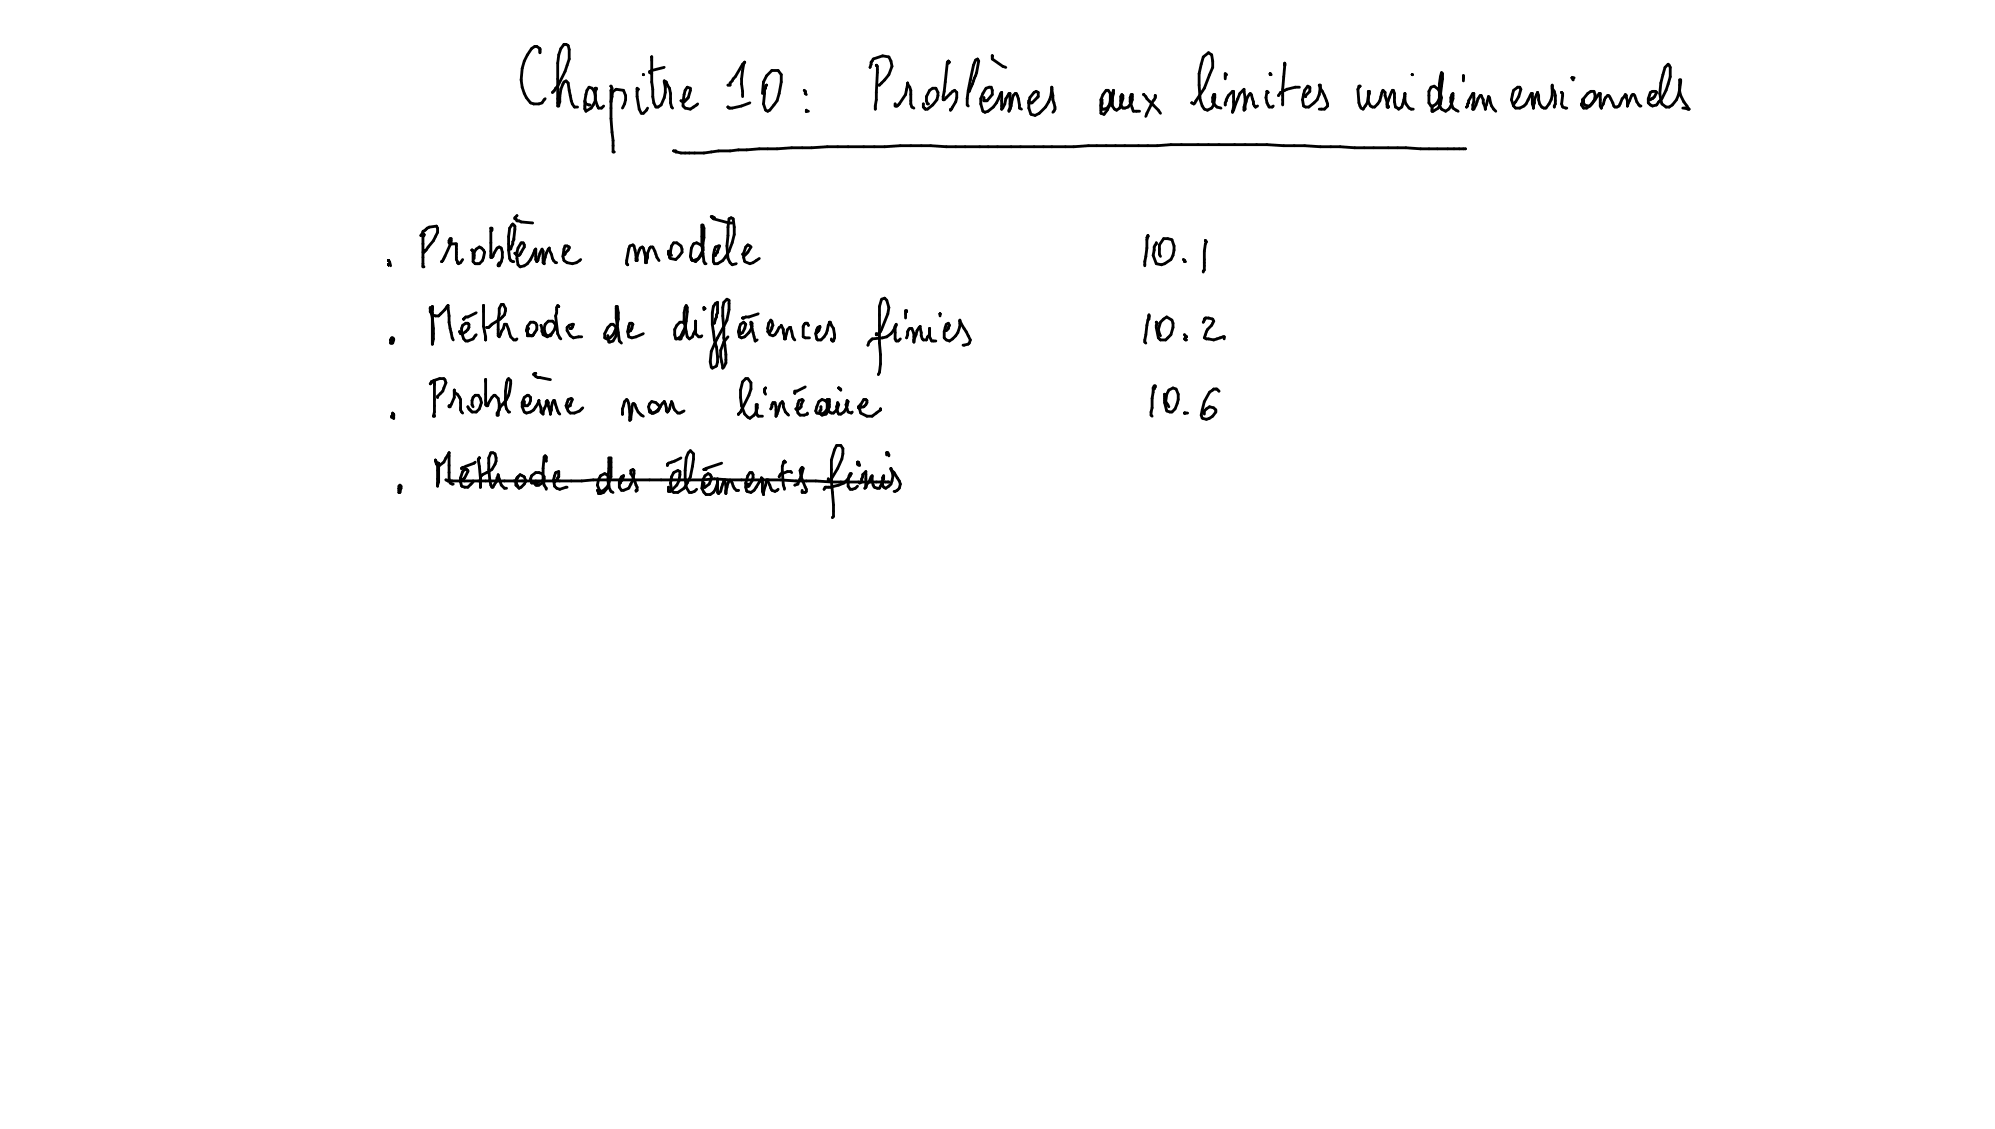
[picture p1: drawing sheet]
<svg xmlns="http://www.w3.org/2000/svg" width="598mm" height="339mm" viewBox="0 0 598 339" stroke-linecap="round" stroke-linejoin="round" font-family="sans-serif">
<g fill="#000">
<path d="M156.8 18.2l.4-.3 .5 .4-.7 2.3-.4 .3-.4-.4z" fill-rule="evenodd"/>
<path d="M157.8 16.3l.4-.3 .3 .1 .1 .4-1 2-.4 .3-.3-.2-.1-.4z" fill-rule="evenodd"/>
<path d="M159.1 14.3l.3-.2 .3 .2 .1 .5-1.3 1.9-.3 .2-.3-.2-.1-.5z" fill-rule="evenodd"/>
<path d="M159.2 14.2l1-.7 .5 .1 .1 .3-1.2 1.1-.5-.1-.1-.3z" fill-rule="evenodd"/>
<path d="M160.1 13.6l.9-.1 .4 .4-.4 .5h-.6l-.5-.5z" fill-rule="evenodd"/>
<path d="M161.6 15.2l.3-.1a.6 .6 0 0 1 .5 .6 .6 .6 0 0 1-.5 .5 .65 .65 0 0 1-.3-1z" fill-rule="evenodd"/>
<path d="M161.6 14.9l.3-.1a.6 .6 0 0 1 .5 .6 .6 .6 0 0 1-.5 .5 .65 .65 0 0 1-.3-1z" fill-rule="evenodd"/>
<path d="M161.6 14.6l.3-.1a.6 .6 0 0 1 .5 .5 .6 .6 0 0 1-.5 .6 .65 .65 0 0 1-.3-1z" fill-rule="evenodd"/>
<path d="M161.6 14.3l.3-.2a.6 .6 0 0 1 .5 .6 .6 .6 0 0 1-.5 .6 .65 .65 0 0 1-.3-1z" fill-rule="evenodd"/>
<path d="M160.7 13.6l.4-.1 1.1 .7 .2 .4-.2 .3-.4 .1-1-.7-.2-.4z" fill-rule="evenodd"/>
<path d="M167 18.7h.6l.1 .3v4.7l-.4 .4-.5-.4z" fill-rule="evenodd"/>
<path d="M167.3 16.1h.6l.1 .3-.3 2.6-.4 .4-.5-.4z" fill-rule="evenodd"/>
<path d="M167.8 14.4l.4-.3 .4 .5-.6 2-.4 .3-.4-.5z" fill-rule="evenodd"/>
<path d="M168.8 13.1l.6-.1 .1 .5-1.3 1.5-.3-.1-.1-.5z" fill-rule="evenodd"/>
<path d="M170.3 17.6l.4-.3 .4 .4-.6 2-.4 .3-.4-.4z" fill-rule="evenodd"/>
<path d="M168.8 13l1-.1 .4 .4-.4 .4h-.7l-.4-.4z" fill-rule="evenodd"/>
<path d="M169.5 13l.4-.1 .7 .3 .2 .4-.1 .3-.4 .1-.7-.3-.3-.4z" fill-rule="evenodd"/>
<path d="M170.4 14.6h.6l.1 .3v2.8l-.4 .4-.4-.4z" fill-rule="evenodd"/>
<path d="M170.1 13.3l.3-.1 .4 .3 .3 1.4-.4 .4-.4-.3-.3-1.4z" fill-rule="evenodd"/>
<path d="M195.2 16.8l.3-.1a.6 .6 0 0 1 .4 .5 .6 .6 0 0 1-.4 .6 .65 .65 0 0 1-.3-1z" fill-rule="evenodd"/>
<path d="M195.2 17.1l.3-.1 .4 .4v.6l-.4 .4-.5-.4z" fill-rule="evenodd"/>
<path d="M195.2 17.7h.6l.1 .3v3.1l-.4 .5-.5-.5z" fill-rule="evenodd"/>
<path d="M222.4 19l.9-.8 .5 .4-1.1 1.1-.4-.4z" fill-rule="evenodd"/>
<path d="M222.8 18.9l.5 .1 .1 .3-.3 1.9-.4 .4-.4-.5z" fill-rule="evenodd"/>
<path d="M223 18.5l.3-.3 .5 .4-.4 .9-.4 .2-.4-.4z" fill-rule="evenodd"/>
<path d="M260.9 18.3l.3-.1 .5 .4v.7l-.5 .4-.4-.4z" fill-rule="evenodd"/>
<path d="M260.9 18.3l.7-.4 .4 .4-.8 .8-.3-.2z" fill-rule="evenodd"/>
<path d="M261.5 17.5l.4-.2 .4 .4-.4 .8-.3 .3-.5-.5z" fill-rule="evenodd"/>
<path d="M261.7 17.3l3-1 .4 .5-.3 .4-2.9 .9-.4-.4z" fill-rule="evenodd"/>
<path d="M262.5 19.3l.3-.1 .6 .4v.6h-.6l-.4-.6z" fill-rule="evenodd"/>
<path d="M262.8 19.6l.3-.1 .5 .4v.9l-.5 .5-.4-.5z" fill-rule="evenodd"/>
<path d="M264.4 16.5l2.2 .2 .4 .4-.4 .4-2-.3-.3-.4z" fill-rule="evenodd"/>
<path d="M266.3 16.8l.3-.1 .4 .2 .6 1.3-.1 .4-.3 .2-.4-.3-.6-1.3z" fill-rule="evenodd"/>
<path d="M266.9 18l.3-.1 .4 .3 .3 1.7-.4 .4-.4-.3-.3-1.6z" fill-rule="evenodd"/>
<path d="M284.1 18.7l.6-.5 .5 .4-.8 .8-.4-.4z" fill-rule="evenodd"/>
<path d="M284.1 18h.6l.5 .6-.2 .3-.3 .2-.6-.5z" fill-rule="evenodd"/>
<path d="M283.8 18.3h.6l.1 .3-.6 6-.4 .4-.4-.4z" fill-rule="evenodd"/>
<path d="M284.1 18h.6l.2 .3-.8 .8-.4-.5z" fill-rule="evenodd"/>
<path d="M291.7 19.3h.5l.2 .4-1 4.4-.4 .3-.3-.1-.1-.4z" fill-rule="evenodd"/>
<path d="M292.2 17.9l.4-.3 .4 .4-.7 1.7-.4 .3-.4-.4z" fill-rule="evenodd"/>
<path d="M292.9 17.4l.3-.1 .4 .2 .3 .7-.1 .4-.3 .2-.4-.3-.3-.7z" fill-rule="evenodd"/>
<path d="M292.4 17.6l.8-.3 .4 .4-.2 .4-.8 .3-.4-.4z" fill-rule="evenodd"/>
<path d="M297.3 17.4h.5l3.2 2.1v.7h-.5l-3.2-2.2z" fill-rule="evenodd"/>
<path d="M297.3 16.5l.3-.2a.6 .6 0 0 1 .4 .6 .6 .6 0 0 1-.4 .6 .65 .65 0 0 1-.3-1z" fill-rule="evenodd"/>
<path d="M297.3 16.8l.3-.1 .4 .4v.6l-.4 .4-.4-.4z" fill-rule="evenodd"/>
<path d="M300.4 19.6l.3-.1 1.1 .3 .3 .4-.1 .3-.3 .1-1.1-.3-.3-.4z" fill-rule="evenodd"/>
<path d="M359.8 19.2l.4-.4 .5 .5-.7 2.9-.4 .3-.4-.4z" fill-rule="evenodd"/>
<path d="M360.5 17l.4-.3 .4 .4-.6 2.3-.5 .3-.4-.4z" fill-rule="evenodd"/>
<path d="M360.6 16.7l1.6-1.2h.5v.7l-1.6 1.2h-.5z" fill-rule="evenodd"/>
<path d="M362.1 15.5l.5-.1 1 .7 .2 .3-.1 .3-.4 .2-1.1-.7-.2-.4z" fill-rule="evenodd"/>
<path d="M363.1 16.1l.3-.1 .4 .4 .3 1.9-.4 .5-.4-.4z" fill-rule="evenodd"/>
<path d="M385 19l.3-.2a.6 .6 0 0 1 .5 .6 .6 .6 0 0 1-.5 .6 .65 .65 0 0 1-.3-1z" fill-rule="evenodd"/>
<path d="M385 18.7l.3-.2a.6 .6 0 0 1 .5 .6 .6 .6 0 0 1-.5 .6 .65 .65 0 0 1-.3-1z" fill-rule="evenodd"/>
<path d="M385 19.3h.6l.1 .3-.3 3.5-.4 .3-.4-.4z" fill-rule="evenodd"/>
<path d="M385 18.7l.3-.2a.6 .6 0 0 1 .5 .6 .6 .6 0 0 1-.5 .6 .65 .65 0 0 1-.3-1z" fill-rule="evenodd"/>
<path d="M385 19l.3-.2a.6 .6 0 0 1 .5 .6 .6 .6 0 0 1-.5 .6 .65 .65 0 0 1-.3-1z" fill-rule="evenodd"/>
<path d="M500 19h.6l.4 .6-.1 .3h-.6l-.4-.6z" fill-rule="evenodd"/>
<path d="M499 19.9l1-.9h.6v.6l-1 .9h-.6z" fill-rule="evenodd"/>
<path d="M156 23.7l.3-.2 .4 .4 .3 2.3-.4 .4-.4-.4z" fill-rule="evenodd"/>
<path d="M156.3 25.9l.3-.2 .4 .3 .6 1.9-.1 .4-.3 .2-.4-.3-.6-1.9z" fill-rule="evenodd"/>
<path d="M156.3 20.2h.6l.1 .3-.3 3.5-.4 .4-.4-.4z" fill-rule="evenodd"/>
<path d="M156.9 27.7l.3-.1 .4 .3 .7 1.3-.1 .4-.3 .1-.4-.2-.7-1.4z" fill-rule="evenodd"/>
<path d="M157.6 29h.6l1.2 1.6v.6l-.6-.1-1.3-1.5z" fill-rule="evenodd"/>
<path d="M158.8 30.6l.3-.2 1.1 .4 .3 .4-.1 .3-.3 .1-1.1-.3-.3-.4z" fill-rule="evenodd"/>
<path d="M159.8 30.9l1.8-.2 .4 .5-.4 .4h-1.5l-.3-.1z" fill-rule="evenodd"/>
<path d="M161.5 30.8l1.1-.4 .4 .5-.3 .4-1.1 .3-.4-.4z" fill-rule="evenodd"/>
<path d="M162.8 29.7l.4-.2 .3 .1 .1 .4-1 1.3-.3-.1-.1-.5z" fill-rule="evenodd"/>
<path d="M162.9 29.6l.6-.4 .4 .4-.7 .7-.4-.4z" fill-rule="evenodd"/>
<path d="M165.4 27.4l.6-.4 .4 .4-.7 .7-.3-.1z" fill-rule="evenodd"/>
<path d="M165.7 27.1l.6-.4 .4 .4-.7 .7-.4-.4z" fill-rule="evenodd"/>
<path d="M166.3 26.3l.3-.2 .5 .4-.4 .8-.4 .2-.4-.4z" fill-rule="evenodd"/>
<path d="M166.3 26.2l1-.8 .4 .4-1.1 1.1-.3-.1z" fill-rule="evenodd"/>
<path d="M169.1 21.3l.4-.3 .3 .2 .1 .4-2.3 4.4-.3 .3-.3-.2-.2-.4z" fill-rule="evenodd"/>
<path d="M167.3 31.2l.3-.1a.6 .6 0 0 1 .4 .5 .6 .6 0 0 1-.4 .6 .65 .65 0 0 1-.3-1z" fill-rule="evenodd"/>
<path d="M167.5 30.4l.4-.3 .4 .4-.3 1.1-.4 .3-.4-.4z" fill-rule="evenodd"/>
<path d="M167 31.5a.65 .65 0 0 1 1 .3 .6 .6 0 0 1-.6 .4 .6 .6 0 0 1-.6-.4z" fill-rule="evenodd"/>
<path d="M167.6 28.7h.6l.1 .3v1.5l-.4 .5-.4-.5z" fill-rule="evenodd"/>
<path d="M167.9 26.5h.6l.1 .3-.3 2.2-.4 .4-.4-.4z" fill-rule="evenodd"/>
<path d="M167 23.4l.3-.2 .4 .5v2.8l-.4 .4-.5-.4z" fill-rule="evenodd"/>
<path d="M167 26.2h.6l.1 .3v3.1l-.4 .4-.5-.4z" fill-rule="evenodd"/>
<path d="M167 29.3h.6l.1 .3v1.3l-.4 .4-.5-.4z" fill-rule="evenodd"/>
<path d="M167 30.6l.3-.2 .4 .5v.9l-.4 .4-.5-.4z" fill-rule="evenodd"/>
<path d="M168.4 25.1l.4-.3 .4 .4-.6 1.7-.4 .3-.4-.4z" fill-rule="evenodd"/>
<path d="M168.8 24.4l.3-.2 .5 .4-.4 .8-.4 .2-.4-.4z" fill-rule="evenodd"/>
<path d="M169 24.2l.8-.3 .4 .4-.2 .4-.9 .3-.4-.4z" fill-rule="evenodd"/>
<path d="M169.7 19.4l.4-.2 .4 .4-.6 2-.4 .3-.5-.4z" fill-rule="evenodd"/>
<path d="M169.5 24h.6l.6 .6v.6h-.6l-.6-.6z" fill-rule="evenodd"/>
<path d="M170.1 24.6l.3-.1 .4 .3 .3 2.3-.4 .4-.4-.3z" fill-rule="evenodd"/>
<path d="M170.4 26.8l.3-.1 .4 .3 .3 1.7-.4 .4-.4-.4-.3-1.5z" fill-rule="evenodd"/>
<path d="M170.7 28.4l.3-.2 .4 .4 .4 1.6-.5 .5-.4-.4-.3-1.6z" fill-rule="evenodd"/>
<path d="M171 29.9l.3-.1 .4 .3 .4 1.1-.2 .3-.3 .1-.4-.3-.3-1.1z" fill-rule="evenodd"/>
<path d="M171.3 30.9l.3-.2 .4 .2 .7 1.1-.1 .4-.3 .1-.4-.2-.7-1z" fill-rule="evenodd"/>
<path d="M172 31.8l1.2-.1 .4 .4-.4 .4h-.9l-.4-.4z" fill-rule="evenodd"/>
<path d="M175.5 33l1.7-1 .4 .1 .1 .3-.2 .4-1.7 1-.4-.1-.1-.3z" fill-rule="evenodd"/>
<path d="M175.1 32.4l.3-.1 .6 .5v.6h-.6l-.4-.7z" fill-rule="evenodd"/>
<path d="M175.1 29.9l.3-.1 .4 .3 .3 1.1-.1 .3-.3 .1-.4-.3-.3-1.1z" fill-rule="evenodd"/>
<path d="M175.1 30.2h.6l.1 .3v1.3l-.4 .4-.4-.4z" fill-rule="evenodd"/>
<path d="M175.1 31.5l.3-.1 .4 .4v.6l-.4 .4-.4-.4z" fill-rule="evenodd"/>
<path d="M175.1 32.1l.3-.1a.6 .6 0 0 1 .4 .6 .6 .6 0 0 1-.4 .6 .65 .65 0 0 1-.3-1.1z" fill-rule="evenodd"/>
<path d="M175.4 30.9l.3-.2 1.1 .4 .3 .4-.1 .3-.3 .1-1.1-.3-.3-.4z" fill-rule="evenodd"/>
<path d="M175.4 28l.6 .1 .1 .3-.3 1.9-.4 .4-.4-.5z" fill-rule="evenodd"/>
<path d="M175.4 32.8l.3-.2a.6 .6 0 0 1 .5 .6 .6 .6 0 0 1-.5 .6 .65 .65 0 0 1-.3-1z" fill-rule="evenodd"/>
<path d="M175.6 27l.4-.3 .5 .4-.4 1.4-.4 .3-.4-.4z" fill-rule="evenodd"/>
<path d="M176.4 31.2a.65 .65 0 0 1 1 .3 .6 .6 0 0 1-.6 .4 .6 .6 0 0 1-.6-.4z" fill-rule="evenodd"/>
<path d="M177.6 31.3l.3-.2 .3 .1 .1 .4-1 1.2-.3-.1-.1-.4z" fill-rule="evenodd"/>
<path d="M176.3 25.9l.4-.2 .3 .2 .1 .4-1.1 1.2-.3-.1-.1-.4z" fill-rule="evenodd"/>
<path d="M176.4 25.9l.3-.2 1 .4 .3 .4-.1 .3-.3 .1-1.1-.3-.3-.4z" fill-rule="evenodd"/>
<path d="M178.2 30l.3-.2 .3 .1 .2 .4-.7 1.4-.4 .2-.3-.1-.1-.4z" fill-rule="evenodd"/>
<path d="M177.3 26.2l.3-.1 .4 .1 .6 1.1-.1 .4-.3 .1-.3-.2-.7-1z" fill-rule="evenodd"/>
<path d="M178.2 28.4l.3-.2 .5 .5v1.5l-.5 .5-.4-.5z" fill-rule="evenodd"/>
<path d="M177.9 27.1l.3-.1 .4 .3 .4 1.4-.5 .4-.4-.3-.3-1.4z" fill-rule="evenodd"/>
<path d="M178.6 26.2l.3-.1a.6 .6 0 0 1 .4 .5 .6 .6 0 0 1-.4 .6 .65 .65 0 0 1-.3-1z" fill-rule="evenodd"/>
<path d="M178.2 26.2a.65 .65 0 0 1 1.1 .3 .6 .6 0 0 1-.6 .4 .6 .6 0 0 1-.6-.4z" fill-rule="evenodd"/>
<path d="M178.2 29.6l.3-.1 .4 .3 .7 1.9-.1 .4-.3 .1-.4-.3-.7-1.8z" fill-rule="evenodd"/>
<path d="M178.2 26.2l.3-.1a.6 .6 0 0 1 .5 .5 .6 .6 0 0 1-.5 .6 .65 .65 0 0 1-.3-1z" fill-rule="evenodd"/>
<path d="M178.2 26.5l.3-.1 .5 .4v.6l-.5 .4-.4-.4z" fill-rule="evenodd"/>
<path d="M178.2 27.1h.6l.2 .3v2.5l-.5 .4-.4-.4z" fill-rule="evenodd"/>
<path d="M179.2 32.1l1.2-.1 .4 .4-.4 .4h-.9l-.4-.4z" fill-rule="evenodd"/>
<path d="M178.9 31.5l.3-.1 .3 .2 .4 .7-.1 .4-.3 .1-.4-.2-.3-.7z" fill-rule="evenodd"/>
<path d="M180.7 31.5h.6l.2 .3-1.1 1-.4-.4z" fill-rule="evenodd"/>
<path d="M183.3 28.7h.6l.1 .3-.3 1.6-.5 .4-.4-.5z" fill-rule="evenodd"/>
<path d="M183.3 28.1l.3-.2 .4 .5v.6l-.4 .4-.5-.4z" fill-rule="evenodd"/>
<path d="M183.3 27.7l.3-.1a.6 .6 0 0 1 .4 .6 .6 .6 0 0 1-.4 .6 .65 .65 0 0 1-.3-1.1z" fill-rule="evenodd"/>
<path d="M183.5 27.2l.4-.2 .4 .4-.4 .8-.3 .3-.5-.5z" fill-rule="evenodd"/>
<path d="M182.9 25.5l.3-.1 .4 .3 .4 .7-.1 .4-.3 .1-.4-.2-.4-.8z" fill-rule="evenodd"/>
<path d="M183.6 27.1l1.1-.7 .4 .1 .1 .3-.2 .3-1 .7-.4-.1-.2-.3z" fill-rule="evenodd"/>
<path d="M182.9 35.3l.3-.2 .5 .4 .3 4.1-.4 .5-.5-.4z" fill-rule="evenodd"/>
<path d="M182.9 26.8l.3-.1 .5 .4v5.3l-.5 .4-.4-.4z" fill-rule="evenodd"/>
<path d="M182.9 32.1l.3-.1 .5 .4v3.2l-.5 .4-.4-.4z" fill-rule="evenodd"/>
<path d="M183.2 26.3l.4-.2 .4 .4-.4 .8-.4 .2-.4-.4z" fill-rule="evenodd"/>
<path d="M183.3 39.3l.3-.1 .4 .4 .3 2.5-.4 .5-.5-.4z" fill-rule="evenodd"/>
<path d="M184.5 26.5l2.6 .2 .3 .4-.4 .4-2.3-.3-.3-.4z" fill-rule="evenodd"/>
<path d="M186.7 26.8l.3-.1 .4 .2 .6 1.7-.1 .4-.3 .1-.4-.3-.6-1.6z" fill-rule="evenodd"/>
<path d="M186.9 31l.4-.3 .3 .2 .1 .4-.6 1.3-.4 .2-.3-.1-.1-.4z" fill-rule="evenodd"/>
<path d="M187.2 29.8l.4-.3 .4 .4-.3 1.4-.4 .3-.4-.4z" fill-rule="evenodd"/>
<path d="M187.3 28.4h.6l.1 .3v1.2l-.4 .4-.4-.4z" fill-rule="evenodd"/>
<path d="M190.8 26.2l.3-.1 .6 .4v.6h-.6l-.5-.6z" fill-rule="evenodd"/>
<path d="M190.8 28.7l.3-.1 .4 .3 .6 3.8-.4 .5-.4-.4-.6-3.8z" fill-rule="evenodd"/>
<path d="M190.8 26.2l.3-.1a.6 .6 0 0 1 .4 .5 .6 .6 0 0 1-.4 .6 .65 .65 0 0 1-.3-1z" fill-rule="evenodd"/>
<path d="M190.8 26.5l.3-.1 .4 .4v.6l-.4 .4-.5-.4z" fill-rule="evenodd"/>
<path d="M190.8 27.1h.6l.1 .3v1.6l-.4 .4-.5-.4z" fill-rule="evenodd"/>
<path d="M191.4 32.4l.3-.1 .4 .2 .6 1.4-.1 .4-.3 .1-.4-.2-.6-1.4z" fill-rule="evenodd"/>
<path d="M192 33.7l1-.1 .4 .4-.4 .4h-.7l-.4-.4z" fill-rule="evenodd"/>
<path d="M192.7 33.7l.9-.9h.6v.6l-1 .9h-.5z" fill-rule="evenodd"/>
<path d="M193.8 32.2l.4-.2 .4 .4-.3 .8-.4 .3-.4-.4z" fill-rule="evenodd"/>
<path d="M194.5 21.2l.3-.2a.6 .6 0 0 1 .5 .6 .6 .6 0 0 1-.5 .6 .65 .65 0 0 1-.3-1z" fill-rule="evenodd"/>
<path d="M194.5 21.2a.65 .65 0 0 1 1.1 .3 .6 .6 0 0 1-.6 .4 .6 .6 0 0 1-.6-.4z" fill-rule="evenodd"/>
<path d="M194.8 21.2l.7-.5 .4 .4-.8 .8-.3-.1z" fill-rule="evenodd"/>
<path d="M194.5 21.5l.4-.1 .7 .3 .3 .4-.1 .3-.4 .1-.8-.3-.2-.4z" fill-rule="evenodd"/>
<path d="M195.4 20.7l3.7-.9 .4 .1 .1 .3-.3 .4-3.7 1-.4-.2-.2-.3z" fill-rule="evenodd"/>
<path d="M195.2 24.3l.3-.1 .4 .3 .3 2.3-.4 .4-.4-.4z" fill-rule="evenodd"/>
<path d="M195.2 20.8h.6l.1 .3v3.5l-.4 .4-.5-.4z" fill-rule="evenodd"/>
<path d="M195.5 28.7l.3-.1 .4 .3 .3 2-.4 .4-.4-.4z" fill-rule="evenodd"/>
<path d="M195.5 26.5l.3-.1 .4 .4v2.2l-.4 .4-.5-.4z" fill-rule="evenodd"/>
<path d="M195.8 30.6l.3-.2 .4 .3 .6 1.3-.1 .4-.3 .1-.4-.2-.6-1.3z" fill-rule="evenodd"/>
<path d="M196.4 31.8l.9-.1 .5 .4-.5 .4h-.6l-.4-.4z" fill-rule="evenodd"/>
<path d="M197.1 31.8l1.1-.7 .4 .1 .1 .3-.2 .3-1 .7-.5-.1-.1-.3z" fill-rule="evenodd"/>
<path d="M198.8 29.1l.4-.2 .3 .1 .1 .4-.9 2.3-.4 .2-.3-.1-.1-.4z" fill-rule="evenodd"/>
<path d="M198.9 24l.3-.1a.6 .6 0 0 1 .5 .5 .6 .6 0 0 1-.5 .6 .65 .65 0 0 1-.3-1z" fill-rule="evenodd"/>
<path d="M199.3 27.4h.5l.2 .3-.4 1.7-.4 .3-.4-.4z" fill-rule="evenodd"/>
<path d="M199.2 25.9l.3-.2 .5 .5v1.5l-.5 .4-.4-.4z" fill-rule="evenodd"/>
<path d="M198.9 24.3l.3-.1 .4 .3 .4 1.7-.5 .4-.4-.4-.3-1.5z" fill-rule="evenodd"/>
<path d="M198.9 24l.4-.1 .7 .3 .3 .4-.2 .3-.4 .1-.7-.3-.2-.4z" fill-rule="evenodd"/>
<path d="M199.5 24.3l.3-.1 .4 .3 .4 1-.1 .3-.3 .2-.4-.3-.4-1.1z" fill-rule="evenodd"/>
<path d="M199.9 25.2l.3-.1 .3 .2 .7 1-.1 .5-.3 .1-.4-.2-.6-1z" fill-rule="evenodd"/>
<path d="M200.5 26.2l.3-.1 .4 .3 .3 1.6-.4 .5-.4-.4-.3-1.5z" fill-rule="evenodd"/>
<path d="M200.8 30.6l.3-.2 .4 .4 .3 1.3-.4 .4-.4-.3-.3-1.3z" fill-rule="evenodd"/>
<path d="M200.8 27.7l.3-.1 .4 .4v1.6l-.4 .4-.4-.4z" fill-rule="evenodd"/>
<path d="M200.8 29.3h.6l.1 .3v1.3l-.4 .4-.4-.4z" fill-rule="evenodd"/>
<path d="M201.1 31.8l.3-.1 .6 .4v.6h-.6l-.4-.6z" fill-rule="evenodd"/>
<path d="M203.9 29.9l.4-.1 .7 .4 .3 .3-.1 .3-.4 .2-.8-.4-.2-.4z" fill-rule="evenodd"/>
<path d="M204.6 30.2a.65 .65 0 0 1 1 .3 .6 .6 0 0 1-.6 .5 .6 .6 0 0 1-.6-.5z" fill-rule="evenodd"/>
<path d="M205.2 29.9l.3-.1 .4 .4-.7 .8-.5-.5z" fill-rule="evenodd"/>
<path d="M204.6 31.5h.6l.6 .6v.6h-.6l-.6-.6z" fill-rule="evenodd"/>
<path d="M205.2 29.9l.6-.4 .4 .4-.7 .8-.3-.2z" fill-rule="evenodd"/>
<path d="M204.6 30.2h.6l.1 .3v1.3l-.4 .4-.5-.4z" fill-rule="evenodd"/>
<path d="M205.8 29.3h.6l.1 .3-.7 .7-.4-.4z" fill-rule="evenodd"/>
<path d="M205.2 32.1l.4-.1 1.5 .3 .4 .4-.5 .5-1.6-.4-.3-.4z" fill-rule="evenodd"/>
<path d="M204.9 28l.6 .1 .1 .3-.3 2.2-.4 .4-.5-.5z" fill-rule="evenodd"/>
<path d="M206.1 29l.3-.1 .4 .4-.7 .7-.4-.4z" fill-rule="evenodd"/>
<path d="M205.1 27l.4-.3 .4 .4-.3 1.4-.4 .3-.5-.4z" fill-rule="evenodd"/>
<path d="M206.6 27l.4-.3 .5 .4-.7 2.3-.4 .3-.4-.4z" fill-rule="evenodd"/>
<path d="M205.8 25.9l.3-.2 .3 .2 .1 .4-1 1.2-.3-.1-.1-.4z" fill-rule="evenodd"/>
<path d="M206.7 26.2h.6l.2 .3v.6l-.5 .4-.4-.4z" fill-rule="evenodd"/>
<path d="M206.8 32.4l1.1-.7 .4 .1 .1 .3-.2 .4-1 .6-.5-.1-.1-.3z" fill-rule="evenodd"/>
<path d="M205.8 25.9l.3-.2 1.1 .4 .3 .4-.2 .3-.3 .1-1-.3-.3-.4z" fill-rule="evenodd"/>
<path d="M207.8 31.8l1-.7 .4 .1 .2 .3-.2 .3-1.1 .7-.4-.1-.1-.3z" fill-rule="evenodd"/>
<path d="M208.6 31.2l.6-.5 .5 .5-.8 .7-.4-.4z" fill-rule="evenodd"/>
<path d="M218 25.2l1-.1 .4 .4-.4 .5h-.7l-.4-.5z" fill-rule="evenodd"/>
<path d="M218.7 24.6l.3-.1 .4 .4v.6l-.4 .5-.5-.5z" fill-rule="evenodd"/>
<path d="M218 31.8h.6l.5 .6-.2 .3-.3 .1-.6-.4z" fill-rule="evenodd"/>
<path d="M218.3 32.1a.65 .65 0 0 1 1.1 .3 .6 .6 0 0 1-.6 .5 .6 .6 0 0 1-.6-.5z" fill-rule="evenodd"/>
<path d="M218.7 24.6l.9-.7 .4 .4-1 1-.5-.4z" fill-rule="evenodd"/>
<path d="M218.7 32.1l.9-.1 .4 .4-.4 .4h-.6l-.5-.4z" fill-rule="evenodd"/>
<path d="M219.5 23.5l.4-.3 .4 .5-.3 .8-.4 .2-.4-.4z" fill-rule="evenodd"/>
<path d="M219.5 32l2.9-.6 .4 .4-.3 .4-2.9 .6-.4-.4z" fill-rule="evenodd"/>
<path d="M219.6 23.4l.9-.8 .4 .4-1 1.1-.4-.4z" fill-rule="evenodd"/>
<path d="M222.3 19.1l.4-.3 .3 .2 .1 .5-2.2 3.7-.4 .2-.3-.1v-.5z" fill-rule="evenodd"/>
<path d="M222.3 31.4l2.5-1 .4 .2 .1 .3-.2 .4-2.6 .9-.4-.1-.1-.3z" fill-rule="evenodd"/>
<path d="M222.1 24.9l.3-.1 .4 .4 .3 2.2-.4 .4-.4-.3z" fill-rule="evenodd"/>
<path d="M222.1 23.4l.3-.2 .4 .5v1.5l-.4 .4-.4-.4z" fill-rule="evenodd"/>
<path d="M222.4 20.8h.6l.1 .3-.3 2.6-.4 .4-.4-.4z" fill-rule="evenodd"/>
<path d="M222.4 27.1h.6l.1 .3v1l-.4 .4-.4-.4z" fill-rule="evenodd"/>
<path d="M222.4 28.1l.3-.2 .4 .5v.6l-.4 .4-.4-.4z" fill-rule="evenodd"/>
<path d="M228.7 30.9l.3-.2 .4 .3 .6 1.9-.1 .5-.3 .1-.4-.3-.6-1.9z" fill-rule="evenodd"/>
<path d="M228.7 24.3h.6l.1 .3-.3 3.5-.4 .4-.5-.5z" fill-rule="evenodd"/>
<path d="M229 27.7h.6l.1 .3-.3 3.2-.4 .4-.4-.4z" fill-rule="evenodd"/>
<path d="M229 26.5l.3-.1 .4 .4v1.2l-.4 .5-.4-.5z" fill-rule="evenodd"/>
<path d="M229.3 32.8l.4-.2 .7 .4 .3 .4-.2 .3-.4 .1-.7-.4-.2-.3z" fill-rule="evenodd"/>
<path d="M229.3 26.2l.3-.1 .4 .4-.7 .7-.4-.4z" fill-rule="evenodd"/>
<path d="M229.3 25.5l.3-.1 .4 .4v.7l-.4 .4-.4-.4z" fill-rule="evenodd"/>
<path d="M230 33l.9-.4 .4 .5-.3 .3-.8 .4-.4-.4z" fill-rule="evenodd"/>
<path d="M229.3 25.5l.6-.4 .4 .4-.7 .8-.3-.2z" fill-rule="evenodd"/>
<path d="M229.5 22.5l.4-.2 .3 .1 .1 .4-.9 2-.4 .2-.3-.1-.1-.4z" fill-rule="evenodd"/>
<path d="M231.8 31.2h.6v.5l-1.2 1.6-.6 .1-.1-.6z" fill-rule="evenodd"/>
<path d="M232.7 30l.7-.1 .1 .5-1.4 1.5-.3-.1-.1-.5z" fill-rule="evenodd"/>
<path d="M231.2 20.8h.6v.6l-1.6 1.6h-.6v-.6z" fill-rule="evenodd"/>
<path d="M233.3 27.9l.4-.3 .4 .4-.6 2.3-.4 .4-.5-.5z" fill-rule="evenodd"/>
<path d="M234 24.3h.6l.1 .3-.6 3.5-.4 .4-.4-.5z" fill-rule="evenodd"/>
<path d="M231.2 20.8l2.2-.1 .4 .4-.4 .5h-1.9l-.3-.2z" fill-rule="evenodd"/>
<path d="M234 22.1l.3-.1 .4 .4v2.2l-.4 .4-.4-.4z" fill-rule="evenodd"/>
<path d="M233.1 20.8l.6 .1 1 1.3-.1 .5h-.6l-1-1.4z" fill-rule="evenodd"/>
<path d="M240.9 26.8l.3-.1 .6 .4v.6h-.6l-.4-.6z" fill-rule="evenodd"/>
<path d="M241.2 27.7h.6l.4 .7-.1 .3-.3 .1-.6-.5z" fill-rule="evenodd"/>
<path d="M241.5 33.1l1-.2 .4 .5-.4 .4h-.7l-.4-.4z" fill-rule="evenodd"/>
<path d="M241.2 27.1l.3-.1a.6 .6 0 0 1 .5 .6 .6 .6 0 0 1-.5 .5 .65 .65 0 0 1-.3-1z" fill-rule="evenodd"/>
<path d="M241.2 27.4l.3-.1a.6 .6 0 0 1 .5 .6 .6 .6 0 0 1-.5 .6 .65 .65 0 0 1-.3-1.1z" fill-rule="evenodd"/>
<path d="M241.5 32.8l.3-.2a.6 .6 0 0 1 .5 .6 .6 .6 0 0 1-.5 .6 .65 .65 0 0 1-.3-1z" fill-rule="evenodd"/>
<path d="M260.8 19.1l.4-.3 .5 .5-.4 1-.4 .3-.4-.4z" fill-rule="evenodd"/>
<path d="M262.2 31.5l.3-.1 .4 .4v.6l-.4 .4-.4-.4z" fill-rule="evenodd"/>
<path d="M262.2 32.1l.3-.1a.6 .6 0 0 1 .4 .6 .6 .6 0 0 1-.4 .6 .65 .65 0 0 1-.3-1.1z" fill-rule="evenodd"/>
<path d="M262.5 29.6h.6l.1 .3-.3 2-.4 .3-.4-.4z" fill-rule="evenodd"/>
<path d="M262.5 27.4l.3-.1 .4 .4v2.2l-.4 .4-.4-.4z" fill-rule="evenodd"/>
<path d="M262.8 21.5h.6l.2 .3-.4 5.9-.4 .4-.4-.4z" fill-rule="evenodd"/>
<path d="M262.8 20.5l.3-.1 .5 .4v1l-.5 .4-.4-.4z" fill-rule="evenodd"/>
<path d="M263.1 25.2a.65 .65 0 0 1 1.1 .3 .6 .6 0 0 1-.6 .5 .6 .6 0 0 1-.6-.5z" fill-rule="evenodd"/>
<path d="M263.5 25.2l.9-.7 .4 .4-1 1.1-.5-.5z" fill-rule="evenodd"/>
<path d="M264.1 24.6l.9-.9h.6v.6l-.9 .9h-.6z" fill-rule="evenodd"/>
<path d="M266.2 22.1h.7v.6l-1.2 1.5-.7 .1v-.6z" fill-rule="evenodd"/>
<path d="M267.1 19.7l.4-.2 .4 .4-.9 2.6-.4 .3-.4-.4z" fill-rule="evenodd"/>
<path d="M268.2 31.5a.65 .65 0 0 1 1 .3 .6 .6 0 0 1-.6 .4 .6 .6 0 0 1-.6-.4z" fill-rule="evenodd"/>
<path d="M268.5 31.5a.65 .65 0 0 1 1 .3 .6 .6 0 0 1-.6 .4 .6 .6 0 0 1-.6-.4z" fill-rule="evenodd"/>
<path d="M269.1 31.2l.3-.1 .4 .4-.7 .7-.4-.4z" fill-rule="evenodd"/>
<path d="M268.2 30.9l.3-.2 .4 .5v.6l-.4 .4-.5-.4z" fill-rule="evenodd"/>
<path d="M269.1 31.2l.6-.5 .4 .5-.7 .7-.4-.4z" fill-rule="evenodd"/>
<path d="M271.2 28.1l.4-.2 .3 .2v.5l-1.8 2.8-.4 .2-.3-.1v-.6z" fill-rule="evenodd"/>
<path d="M271.6 26.5h.6l.1 .3-.3 1.6-.4 .4-.4-.4z" fill-rule="evenodd"/>
<path d="M271.9 24.9h.6l.1 .3-.3 1.7-.4 .3-.4-.4z" fill-rule="evenodd"/>
<path d="M271.9 24.6l.3-.1a.6 .6 0 0 1 .5 .6 .6 .6 0 0 1-.5 .5 .65 .65 0 0 1-.3-1z" fill-rule="evenodd"/>
<path d="M271.9 24.9l.3-.1 .4 .2 .6 1-.1 .5-.3 .1-.3-.2-.7-1.1z" fill-rule="evenodd"/>
<path d="M271.9 24.6l.3-.1a.6 .6 0 0 1 .5 .6 .6 .6 0 0 1-.5 .5 .65 .65 0 0 1-.3-1z" fill-rule="evenodd"/>
<path d="M272.5 25.9l.3-.2 .4 .3 .4 1.1-.1 .3-.3 .1-.4-.3-.4-1z" fill-rule="evenodd"/>
<path d="M272.9 30.9l.3-.2 .4 .3 .3 1.1-.1 .3-.3 .1-.4-.3-.4-1z" fill-rule="evenodd"/>
<path d="M272.9 26.8h.6l.1 .3v1.3l-.4 .4-.5-.4z" fill-rule="evenodd"/>
<path d="M272.9 28.1h.6l.1 .3v1.8l-.4 .5-.5-.5z" fill-rule="evenodd"/>
<path d="M272.9 29.9h.6l.1 .3v1l-.4 .4-.5-.4z" fill-rule="evenodd"/>
<path d="M273.2 31.8l.4-.1 .7 .3 .2 .4-.1 .3-.4 .1-.7-.3-.3-.4z" fill-rule="evenodd"/>
<path d="M276.6 31.8h.6l.4 .6-.1 .3-.3 .1-.6-.4z" fill-rule="evenodd"/>
<path d="M276.6 30.9h.6l.1 .3v.9l-.4 .4-.4-.4z" fill-rule="evenodd"/>
<path d="M276.9 32.1h.6l.5 .6-.2 .3h-.6l-.4-.6z" fill-rule="evenodd"/>
<path d="M277.2 32.4l1-.1 .4 .4-.4 .5h-.7l-.4-.5z" fill-rule="evenodd"/>
<path d="M277.9 32.4l1.6-1.2h.5v.6l-1.6 1.3-.5-.1z" fill-rule="evenodd"/>
<path d="M277.9 30.9a.65 .65 0 0 1 1 .3 .6 .6 0 0 1-.6 .4 .6 .6 0 0 1-.6-.4z" fill-rule="evenodd"/>
<path d="M277.6 29.9l.3-.1 .4 .3 .3 1.1-.1 .3-.3 .1-.4-.3-.4-1.1z" fill-rule="evenodd"/>
<path d="M277.6 28.7h.6l.1 .3v1.2l-.4 .5-.5-.5z" fill-rule="evenodd"/>
<path d="M278.4 26.9l.4-.2 .3 .1 .1 .4-1 2-.3 .2-.3-.1-.2-.4z" fill-rule="evenodd"/>
<path d="M280.7 29.7l.6-.1v.6l-1.2 1.5-.7 .1v-.6z" fill-rule="evenodd"/>
<path d="M278.6 26.7l1-.6 .4 .1 .2 .3-1.3 1-.4-.1-.1-.3z" fill-rule="evenodd"/>
<path d="M280.9 28.6l.4-.4 .4 .5-.3 1.3-.4 .3-.4-.4z" fill-rule="evenodd"/>
<path d="M279.4 26.2l1.3-.1 .4 .4-.4 .4h-1l-.4-.4z" fill-rule="evenodd"/>
<path d="M281 27.4l.3-.1 .4 .4v1l-.4 .4-.4-.4z" fill-rule="evenodd"/>
<path d="M280.4 26.2l.3-.1 .3 .2 .7 1.3-.1 .4-.3 .1-.4-.2-.6-1.3z" fill-rule="evenodd"/>
<path d="M282.6 29.6a.65 .65 0 0 1 1 .3 .6 .6 0 0 1-.6 .5 .6 .6 0 0 1-.6-.5z" fill-rule="evenodd"/>
<path d="M282.9 29.6l.9-.7 .4 .4-1 1-.4-.4z" fill-rule="evenodd"/>
<path d="M282.6 28.7l.3-.1 .4 .4v.9l-.4 .4-.5-.4z" fill-rule="evenodd"/>
<path d="M284.8 27.7h.6v.6l-1.3 1.3h-.6v-.6z" fill-rule="evenodd"/>
<path d="M282.9 27.1h.6l.1 .3-.3 1.7-.4 .3-.5-.4z" fill-rule="evenodd"/>
<path d="M283.2 24.3h.6l.1 .3-.3 2.9-.4 .3-.4-.4z" fill-rule="evenodd"/>
<path d="M284.8 32.4l.3-.1a.6 .6 0 0 1 .4 .6 .6 .6 0 0 1-.4 .6 .65 .65 0 0 1-.3-1.1z" fill-rule="evenodd"/>
<path d="M284.8 27.7l.9-.7 .4 .4-1 1.1-.5-.5z" fill-rule="evenodd"/>
<path d="M285.5 27l.8-.3 .4 .4-.2 .4-.8 .3-.4-.4z" fill-rule="evenodd"/>
<path d="M285.1 32.4l.3-.1 .4 .4-.7 .8-.5-.4z" fill-rule="evenodd"/>
<path d="M285.3 31.9l.4-.2 .4 .4-.4 .8-.3 .3-.5-.5z" fill-rule="evenodd"/>
<path d="M286 26.8h.6l.6 .6v.6h-.6l-.6-.6z" fill-rule="evenodd"/>
<path d="M286.3 30.3l.3-.2 .3 .1 .1 .5-1 1.6-.3 .2-.3-.1-.1-.4z" fill-rule="evenodd"/>
<path d="M286.5 29.2l.4-.3 .5 .4-.4 1.3-.4 .4-.4-.5z" fill-rule="evenodd"/>
<path d="M286.6 27.4l.3-.1 .5 .4v1.6l-.5 .4-.4-.4z" fill-rule="evenodd"/>
<path d="M290.9 25.7l.4-.3 .4 .4-.6 1.8-.4 .2-.4-.4z" fill-rule="evenodd"/>
<path d="M289.8 31.2h.6l.4 .6-.1 .3-.3 .1-.6-.4z" fill-rule="evenodd"/>
<path d="M289.8 29.3l.3-.1 .4 .4v1.9l-.4 .4-.5-.4z" fill-rule="evenodd"/>
<path d="M290.1 26.8h.6l.1 .3-.3 2.6-.4 .3-.5-.4z" fill-rule="evenodd"/>
<path d="M291.3 25l.3-.2 .5 .4-.4 .8-.4 .3-.4-.5z" fill-rule="evenodd"/>
<path d="M291.5 24.1l.4-.2 .5 .4-.4 1.1-.4 .2-.4-.4z" fill-rule="evenodd"/>
<path d="M290.7 23.6l.6 .1 .1 .3-.6 3.2-.4 .3-.4-.4z" fill-rule="evenodd"/>
<path d="M291.9 23.2l.4-.3 .4 .4-.3 1.1-.5 .3-.4-.4z" fill-rule="evenodd"/>
<path d="M292.2 22.5l.4-.2 .4 .4-.4 .8-.3 .3-.5-.5z" fill-rule="evenodd"/>
<path d="M292.5 21.6l.4-.2 .4 .4-.3 1-.4 .3-.4-.4z" fill-rule="evenodd"/>
<path d="M293.2 18h.6l.1 .3-.6 3.5-.4 .4-.4-.4z" fill-rule="evenodd"/>
<path d="M293.8 30.9l.3-.2 .4 .4 .7 2.3-.4 .4-.4-.3-.7-2.2z" fill-rule="evenodd"/>
<path d="M293.8 29.3h.6l.2 .3v1.6l-.5 .4-.4-.4z" fill-rule="evenodd"/>
<path d="M294.5 33.1l.4-.1 .7 .3 .2 .4-.1 .3-.4 .1-.7-.4-.3-.3z" fill-rule="evenodd"/>
<path d="M294.8 29.9a.65 .65 0 0 1 1 .3 .6 .6 0 0 1-.6 .5 .6 .6 0 0 1-.5-.5z" fill-rule="evenodd"/>
<path d="M294.4 27.9l.4-.3 .4 .4-.7 1.8-.4 .2-.4-.4z" fill-rule="evenodd"/>
<path d="M295.3 33.3l1-.4 .5 .5-.3 .4-1.1 .3-.4-.4z" fill-rule="evenodd"/>
<path d="M295.1 29.9a.65 .65 0 0 1 1 .3 .6 .6 0 0 1-.5 .5 .6 .6 0 0 1-.6-.5z" fill-rule="evenodd"/>
<path d="M294.8 29l.3-.1 .4 .4v.6l-.4 .4-.4-.4z" fill-rule="evenodd"/>
<path d="M294.8 29.6l.3-.1a.6 .6 0 0 1 .4 .6 .6 .6 0 0 1-.4 .6 .65 .65 0 0 1-.3-1.1z" fill-rule="evenodd"/>
<path d="M297.3 28.1h.6v.5l-1.6 1.9h-.6v-.5z" fill-rule="evenodd"/>
<path d="M295.4 29.9a.65 .65 0 0 1 1 .3 .6 .6 0 0 1-.5 .5 .6 .6 0 0 1-.6-.5z" fill-rule="evenodd"/>
<path d="M296.1 33l1.5-1.2h.6v.6l-1.6 1.3h-.6z" fill-rule="evenodd"/>
<path d="M295.3 26.3l.4-.2 .3 .1 .1 .4-1 1.7-.3 .2-.3-.2-.1-.4z" fill-rule="evenodd"/>
<path d="M295.6 26.1l1-.4 .5 .5-.3 .4-1.1 .3-.4-.4z" fill-rule="evenodd"/>
<path d="M297.3 26.8l.3-.1 .4 .4v1.3l-.4 .4-.4-.4z" fill-rule="evenodd"/>
<path d="M297 25.9l.3-.2 .4 .3 .3 1.1-.1 .3-.3 .1-.4-.3-.3-1z" fill-rule="evenodd"/>
<path d="M296.4 25.9l.9-.2 .4 .5-.4 .4h-.7l-.2-.1z" fill-rule="evenodd"/>
<path d="M298.5 30.6h.6l.1 .4-1.3 1.5-.3-.1-.1-.4z" fill-rule="evenodd"/>
<path d="M299.1 29.4l.4-.2 .3 .1 .1 .4-.7 1.3-.4 .3-.3-.1-.1-.4z" fill-rule="evenodd"/>
<path d="M299.7 27.9l.4-.3 .4 .4-.6 1.8-.4 .2-.5-.4z" fill-rule="evenodd"/>
<path d="M299.8 27.7l.6-.4 .4 .4-.7 .8-.4-.5z" fill-rule="evenodd"/>
<path d="M300.4 32.1l.3-.1 .4 .4-.7 .8-.4-.5z" fill-rule="evenodd"/>
<path d="M301 31l.3-.3 .3 .2 .2 .4-.7 1.3-.4 .2-.3-.1-.1-.4z" fill-rule="evenodd"/>
<path d="M300.1 27.4l.3-.1 .4 .4v1.3l-.4 .4-.4-.4z" fill-rule="evenodd"/>
<path d="M300.1 28.7l.3-.1 .4 .4v1.2l-.4 .5-.4-.5z" fill-rule="evenodd"/>
<path d="M300.1 29.9l.3-.1 .4 .4v1.6l-.4 .4-.4-.4z" fill-rule="evenodd"/>
<path d="M300.1 31.5l.3-.1 .4 .4v.9l-.4 .5-.4-.5z" fill-rule="evenodd"/>
<path d="M301.4 29.3h.6l.1 .3-.3 1.7-.5 .3-.4-.4z" fill-rule="evenodd"/>
<path d="M301.9 28.4l.4-.2 .3 .2 .1 .4-1 1.2-.3-.1-.1-.4z" fill-rule="evenodd"/>
<path d="M302.2 27.9l.4-.3 .4 .4-.3 .9-.4 .2-.4-.4z" fill-rule="evenodd"/>
<path d="M302.5 32.5l.4-.2 .4 .4-.3 .9-.4 .2-.4-.4z" fill-rule="evenodd"/>
<path d="M302.8 31.7l.4-.3 .5 .4-.4 1.1-.4 .3-.4-.5z" fill-rule="evenodd"/>
<path d="M302.3 27.7a.65 .65 0 0 1 1 .3 .6 .6 0 0 1-.5 .5 .6 .6 0 0 1-.6-.5z" fill-rule="evenodd"/>
<path d="M303.3 29.6h.5l.2 .3-.4 2-.4 .3-.4-.4z" fill-rule="evenodd"/>
<path d="M302.3 32.8l.3-.2a.6 .6 0 0 1 .4 .6 .6 .6 0 0 1-.4 .6 .65 .65 0 0 1-.3-1z" fill-rule="evenodd"/>
<path d="M303.4 28.6l.5-.4 .4 .5-.3 1.3-.5 .3-.4-.4z" fill-rule="evenodd"/>
<path d="M302.5 32.2l.4-.2 .4 .4-.3 .8-.4 .3-.4-.4z" fill-rule="evenodd"/>
<path d="M302.6 27.7l.3-.1 .4 .4v1.3l-.4 .4-.4-.4z" fill-rule="evenodd"/>
<path d="M302.6 29l.3-.1 .4 .4v1.9l-.4 .4-.4-.4z" fill-rule="evenodd"/>
<path d="M302.6 30.9l.3-.2 .4 .5v1.2l-.4 .4-.4-.4z" fill-rule="evenodd"/>
<path d="M303.6 28.4l.9-.8 .4 .4-1 1.1-.5-.4z" fill-rule="evenodd"/>
<path d="M304.2 27.7a.65 .65 0 0 1 1 .3 .6 .6 0 0 1-.6 .5 .6 .6 0 0 1-.5-.5z" fill-rule="evenodd"/>
<path d="M304.5 27.7l.3-.1 .4 .3 .3 .7-.1 .4-.3 .1-.4-.2-.3-.8z" fill-rule="evenodd"/>
<path d="M304.8 28.4l.3-.2 .4 .3 .3 1.1-.1 .3-.3 .1-.4-.3-.3-1z" fill-rule="evenodd"/>
<path d="M305.1 29.3l.3-.1 .4 .3 .4 2-.5 .4-.4-.3z" fill-rule="evenodd"/>
<path d="M305.4 32.1l.4-.1 .8 .4 .2 .3-.1 .3-.4 .2-.8-.4-.2-.4z" fill-rule="evenodd"/>
<path d="M305.4 31.2h.6l.2 .3v.9l-.5 .4-.4-.4z" fill-rule="evenodd"/>
<path d="M308.3 30.6a.65 .65 0 0 1 1 .3 .6 .6 0 0 1-.6 .4 .6 .6 0 0 1-.6-.4z" fill-rule="evenodd"/>
<path d="M308.6 30.6a.65 .65 0 0 1 1 .3 .6 .6 0 0 1-.6 .4 .6 .6 0 0 1-.6-.4z" fill-rule="evenodd"/>
<path d="M308.3 32.1l.3-.1 .4 .3 .6 1.9-.1 .4-.3 .1-.4-.3-.6-1.8z" fill-rule="evenodd"/>
<path d="M308.3 29.9h.6l.1 .3v.7l-.4 .4-.5-.4z" fill-rule="evenodd"/>
<path d="M308.3 30.6h.6l.1 .3v1.5l-.4 .4-.5-.4z" fill-rule="evenodd"/>
<path d="M308.9 30.6a.65 .65 0 0 1 1 .3 .6 .6 0 0 1-.6 .4 .6 .6 0 0 1-.5-.4z" fill-rule="evenodd"/>
<path d="M309.2 30.6l1.6-1.6h.6v.6l-1.6 1.6h-.6z" fill-rule="evenodd"/>
<path d="M308.6 29h.6l.1 .3-.3 1.6-.4 .4-.5-.4z" fill-rule="evenodd"/>
<path d="M308.9 34l.3-.1 1.3 .3 .4 .4-.5 .4-1.3-.3-.3-.4z" fill-rule="evenodd"/>
<path d="M310.2 34.2l1.4-.6 .4 .1 .1 .3-.2 .4-1.4 .6-.4-.1-.1-.3z" fill-rule="evenodd"/>
<path d="M309.8 27.5l.6-.1 .1 .6-1.3 1.6h-.6l-.1-.6z" fill-rule="evenodd"/>
<path d="M311.1 28.7h.6l.1 .3-.7 .7-.5-.4z" fill-rule="evenodd"/>
<path d="M309.9 27.3l.8-.3 .5 .4-.3 .4-.8 .3-.4-.4z" fill-rule="evenodd"/>
<path d="M311.1 27.4h.6l.1 .3v1.3l-.4 .4-.4-.4z" fill-rule="evenodd"/>
<path d="M310.4 27.1l.4-.1 .8 .3 .2 .4-.1 .3-.4 .1-.7-.3-.3-.4z" fill-rule="evenodd"/>
<path d="M311.4 33.7l1.9-1.9h.6v.6l-1.9 1.9h-.6z" fill-rule="evenodd"/>
<path d="M314.1 30.3l.4-.2 .3 .1 .1 .5-1 1.6-.3 .2-.3-.1-.1-.4z" fill-rule="evenodd"/>
<path d="M314.7 28.8l.4-.2 .5 .4-.7 1.7-.4 .3-.4-.5z" fill-rule="evenodd"/>
<path d="M315.2 26.5h.5l.2 .3-.3 2.2-.5 .4-.4-.4z" fill-rule="evenodd"/>
<path d="M315.1 25.9l.3-.2 .5 .5v.6l-.5 .4-.4-.4z" fill-rule="evenodd"/>
<path d="M315.1 26.5l.3-.1 .5 .3 .3 2-.4 .4-.5-.4z" fill-rule="evenodd"/>
<path d="M315.1 25.9l.3-.2 .5 .5v.6l-.5 .4-.4-.4z" fill-rule="evenodd"/>
<path d="M315.5 29.6l.3-.1 .4 .3 .3 1.1-.1 .3-.3 .1-.4-.3-.4-1.1z" fill-rule="evenodd"/>
<path d="M315.5 28.4l.3-.2 .4 .5v1.2l-.4 .4-.5-.4z" fill-rule="evenodd"/>
<path d="M315.8 33.1h.6l.1 .3-.7 .7-.5-.4z" fill-rule="evenodd"/>
<path d="M315.8 30.6l.3-.2 .4 .4 .3 1.3-.4 .4-.4-.3-.3-1.3z" fill-rule="evenodd"/>
<path d="M316 32.5l.4-.2 .4 .4-.3 .9-.4 .2-.4-.4z" fill-rule="evenodd"/>
<path d="M316.1 31.8l.3-.1 .4 .4v.6l-.4 .5-.4-.5z" fill-rule="evenodd"/>
<path d="M329.9 33.7l.3-.1 1 .3 .3 .4-.1 .3-.3 .1-1.1-.3-.3-.4z" fill-rule="evenodd"/>
<path d="M330.2 32.4l.9-.1 .4 .4-.4 .5h-.6l-.4-.5z" fill-rule="evenodd"/>
<path d="M329.9 31.2l.3-.1 .4 .3 .3 1.3-.4 .5-.4-.4-.4-1.3z" fill-rule="evenodd"/>
<path d="M329.9 31.5l.3-.1 .4 .4v.6l-.4 .4-.5-.4z" fill-rule="evenodd"/>
<path d="M329.9 32.1l.3-.1 .4 .4v.7l-.4 .4-.5-.4z" fill-rule="evenodd"/>
<path d="M329.9 32.8l.3-.2 .4 .5v.9l-.4 .4-.5-.4z" fill-rule="evenodd"/>
<path d="M329.9 29.6l.3-.1 .4 .4v1.6l-.4 .4-.5-.4z" fill-rule="evenodd"/>
<path d="M331.7 32.8h.7l.1 .4-1.4 1.5-.3-.1-.1-.4z" fill-rule="evenodd"/>
<path d="M330.1 31l.4-.3 .4 .5-.4 .8-.3 .2-.5-.4z" fill-rule="evenodd"/>
<path d="M330.2 29.6l.3-.1 .4 .4v1l-.4 .4-.4-.4z" fill-rule="evenodd"/>
<path d="M330.2 30.6l.3-.2a.6 .6 0 0 1 .4 .6 .6 .6 0 0 1-.4 .6 .65 .65 0 0 1-.3-1z" fill-rule="evenodd"/>
<path d="M331 32.3l1.1-.3 .4 .4-.3 .4-1.1 .4-.4-.5z" fill-rule="evenodd"/>
<path d="M330.4 28.2l.4-.3 .4 .5-.6 1.7-.4 .2-.5-.4z" fill-rule="evenodd"/>
<path d="M332.3 31.6l.4-.2 .3 .1 .1 .4-.7 1.3-.3 .3-.3-.1-.2-.4z" fill-rule="evenodd"/>
<path d="M333 30.3l.3-.2 .3 .1 .1 .6-1.3 1.9-.3 .1-.3-.1-.1-.5z" fill-rule="evenodd"/>
<path d="M331.4 26.8h.6l.1 .4-1.3 1.6-.3-.1-.1-.5z" fill-rule="evenodd"/>
<path d="M332.7 29.9h.6l.1 .3-.3 1.7-.4 .3-.4-.4z" fill-rule="evenodd"/>
<path d="M331.4 26.8l1-.1 .4 .4-.4 .4h-.7l-.4-.4z" fill-rule="evenodd"/>
<path d="M332.7 27.7l.3-.1 .4 .4v2.2l-.4 .5-.4-.5z" fill-rule="evenodd"/>
<path d="M332.1 26.8l.3-.1 .3 .2 .7 1-.1 .4-.3 .2-.4-.2-.6-1.1z" fill-rule="evenodd"/>
<path d="M333.2 29.2l.4-.3 .4 .4-.3 1.3-.4 .4-.4-.5z" fill-rule="evenodd"/>
<path d="M333.5 27.9l.4-.3 .5 .4-.4 1.4-.4 .3-.4-.4z" fill-rule="evenodd"/>
<path d="M333.6 26.8l.3-.1 .5 .4v.9l-.5 .5-.4-.5z" fill-rule="evenodd"/>
<path d="M333.3 31.5l.3-.1 .4 .2 .6 1-.1 .4-.3 .2-.3-.2-.7-1.1z" fill-rule="evenodd"/>
<path d="M333.3 27.7h.6l.1 .3v2.2l-.4 .5-.4-.5z" fill-rule="evenodd"/>
<path d="M333.3 29.9h.6l.1 .3v1.6l-.4 .4-.4-.4z" fill-rule="evenodd"/>
<path d="M333.5 27l.4-.3 .5 .4-.4 1.1-.4 .3-.4-.5z" fill-rule="evenodd"/>
<path d="M333.9 32.4l.4-.1 .8 .4 .2 .4-.1 .3-.4 .1-.7-.4-.3-.4z" fill-rule="evenodd"/>
<path d="M334.6 32.7l1.1-.7 .4 .1 .1 .3-.2 .4-1 .7-.4-.1-.2-.3z" fill-rule="evenodd"/>
<path d="M335.7 31.4l.4-.3 .4 .4-.3 1.1-.4 .2-.4-.4z" fill-rule="evenodd"/>
<path d="M336.3 29.5l.5-.3 .4 .4-.7 2-.4 .3-.4-.4z" fill-rule="evenodd"/>
<path d="M336.5 28.4l.3-.2 .4 .5v.9l-.4 .4-.5-.4z" fill-rule="evenodd"/>
<path d="M336.1 28.1h.6l.5 .6-.2 .3-.2 .1-.7-.4z" fill-rule="evenodd"/>
<path d="M335.8 31.2l.3-.1 .4 .2 .7 1-.2 .4-.2 .1-.4-.1-.7-1.1z" fill-rule="evenodd"/>
<path d="M335.8 28.7l.3-.1 .4 .4v1.2l-.4 .5-.4-.5z" fill-rule="evenodd"/>
<path d="M335.8 29.9l.3-.1 .4 .4v1.3l-.4 .4-.4-.4z" fill-rule="evenodd"/>
<path d="M336.5 32.1l.9-.1 .4 .4-.4 .4h-.6l-.5-.4z" fill-rule="evenodd"/>
<path d="M336.1 28.2l.3-.3 .5 .5-.4 .8-.4 .2-.4-.4z" fill-rule="evenodd"/>
<path d="M337.2 32l1.1-.3 .4 .4-.2 .4-1.1 .3-.4-.4z" fill-rule="evenodd"/>
<path d="M338.9 30.6h.7l.1 .4-1.4 1.5-.3-.1-.1-.4z" fill-rule="evenodd"/>
<path d="M339.2 29.8l.4-.3 .4 .4-.3 1.1-.4 .3-.5-.4z" fill-rule="evenodd"/>
<path d="M339.3 28.7l.3-.1 .4 .4v.9l-.4 .4-.5-.4z" fill-rule="evenodd"/>
<path d="M339.3 28.1l.3-.2 .4 .5v.6l-.4 .4-.5-.4z" fill-rule="evenodd"/>
<path d="M338.6 30.2l.3-.1 .4 .3 .7 1.9-.1 .4-.3 .1-.4-.2-.7-1.9z" fill-rule="evenodd"/>
<path d="M338.6 29l.3-.1 .5 .4v1.2l-.5 .5-.4-.5z" fill-rule="evenodd"/>
<path d="M339 28.1a.65 .65 0 0 1 1 .3 .6 .6 0 0 1-.6 .4 .6 .6 0 0 1-.6-.4z" fill-rule="evenodd"/>
<path d="M338.9 28.2l.4-.3 .4 .5-.4 1-.4 .3-.4-.4z" fill-rule="evenodd"/>
<path d="M339.6 33.1l1.2-.2 .4 .5-.4 .4h-.9l-.4-.4z" fill-rule="evenodd"/>
<path d="M339.3 32.1l.3-.1 .4 .3 .3 1.1-.1 .3-.3 .1-.4-.3-.4-1.1z" fill-rule="evenodd"/>
<path d="M340.5 33.1l1.3-.2 .4 .5-.4 .4h-1l-.4-.4z" fill-rule="evenodd"/>
<path d="M342.7 28.1h.6l.6 .6v.6h-.6l-.6-.6z" fill-rule="evenodd"/>
<path d="M343.3 28.7l.3-.1 .4 .2 .4 .7-.1 .4-.3 .1-.4-.2-.4-.7z" fill-rule="evenodd"/>
<path d="M343.7 29.3h.6l.9 .9v.6h-.6l-.9-.9z" fill-rule="evenodd"/>
<path d="M343.6 33.9l.4-.3 .4 .4-.4 1.1-.4 .3-.4-.5z" fill-rule="evenodd"/>
<path d="M344.6 30.2h.6l.9 1v.6h-.6l-.9-1z" fill-rule="evenodd"/>
<path d="M344.8 31.3l.4-.2 .3 .1 .1 .4-1.3 2.6-.3 .2-.3-.1-.2-.4z" fill-rule="evenodd"/>
<path d="M345.5 31.2h.6l1.6 1.6v.6h-.6l-1.6-1.6z" fill-rule="evenodd"/>
<path d="M345.5 30l.3-.2 .3 .1 .1 .4-.6 1.4-.4 .2-.3-.1-.1-.4z" fill-rule="evenodd"/>
<path d="M345.5 29.9l.6-.4 .5 .4-.8 .8-.4-.5z" fill-rule="evenodd"/>
<path d="M346.1 29.1l.4-.2 .4 .4-.4 .8-.4 .2-.4-.4z" fill-rule="evenodd"/>
<path d="M346.2 28.4l.3-.2a.6 .6 0 0 1 .4 .6 .6 .6 0 0 1-.4 .6 .65 .65 0 0 1-.3-1z" fill-rule="evenodd"/>
<path d="M346.2 28.7l.3-.1a.6 .6 0 0 1 .4 .5 .6 .6 0 0 1-.4 .6 .65 .65 0 0 1-.3-1z" fill-rule="evenodd"/>
<path d="M347.1 32.8l.3-.2 .4 .2 .6 1.1-.1 .4-.3 .1-.3-.2-.7-1z" fill-rule="evenodd"/>
<path d="M357.1 30.6l.4-.2 .7 .4 .3 .4-.1 .3-.4 .1-.8-.4-.2-.3z" fill-rule="evenodd"/>
<path d="M358.1 30.6h.6l.1 .3-.7 .7-.5-.4z" fill-rule="evenodd"/>
<path d="M358.3 30l.4-.2 .4 .4-.4 .8-.3 .3-.5-.4z" fill-rule="evenodd"/>
<path d="M360.8 26.2l.4-.1 .3 .1v.5l-2.5 3.8-.3 .2-.3-.2-.1-.5z" fill-rule="evenodd"/>
<path d="M359.3 25.2l.3-.1 .4 .4 .4 4.4-.5 .4-.4-.4z" fill-rule="evenodd"/>
<path d="M359.3 21.8l.3-.1 .4 .4v3.4l-.4 .5-.4-.5z" fill-rule="evenodd"/>
<path d="M359.6 29.6l.3-.1 .4 .3 .7 1.9-.1 .4-.3 .1-.4-.3-.7-1.8z" fill-rule="evenodd"/>
<path d="M362.4 22.2l.4-.2 .3 .1v.5l-1.5 4-.4 .3-.3-.1-.1-.5z" fill-rule="evenodd"/>
<path d="M360.3 31.5l.3-.1 .3 .2 .7 1-.1 .4-.3 .2-.4-.2-.6-1.1z" fill-rule="evenodd"/>
<path d="M360.9 32.4l.3-.1 1.1 .4 .2 .4-.1 .3-.3 .1-1-.4-.3-.4z" fill-rule="evenodd"/>
<path d="M361.9 32.7l1.4-.7 .4 .1 .1 .3-.2 .4-1.4 .7-.4-.1-.1-.3z" fill-rule="evenodd"/>
<path d="M363.3 20l.4-.2 .3 .1 .1 .4-1 2.3-.3 .2-.3-.1-.2-.4z" fill-rule="evenodd"/>
<path d="M363.7 31.3l.3-.2 .3 .1 .1 .4-1 1.2-.3-.1-.1-.4z" fill-rule="evenodd"/>
<path d="M363.4 18l.3-.1 .4 .4v1.9l-.4 .4-.4-.4z" fill-rule="evenodd"/>
<path d="M364 29h.6l.1 .3-.3 2.2-.4 .4-.4-.4z" fill-rule="evenodd"/>
<path d="M364 28.1h.6l.1 .3v.9l-.4 .4-.4-.4z" fill-rule="evenodd"/>
<path d="M363.4 30.2l.3-.1 .3 .2 .7 1.1-.1 .4-.3 .1-.3-.2-.7-1z" fill-rule="evenodd"/>
<path d="M363.4 29l.3-.1 .4 .4v1.2l-.4 .5-.4-.5z" fill-rule="evenodd"/>
<path d="M363.7 28.1a.65 .65 0 0 1 1 .3 .6 .6 0 0 1-.5 .4 .6 .6 0 0 1-.6-.4z" fill-rule="evenodd"/>
<path d="M363.6 28.2l.4-.3 .4 .5-.3 1-.4 .3-.4-.4z" fill-rule="evenodd"/>
<path d="M364 31.2h.6l.6 .6v.6h-.6l-.6-.6z" fill-rule="evenodd"/>
<path d="M364.6 31.8l.3-.1 1.4 .3 .3 .4-.4 .4-1.4-.3-.3-.4z" fill-rule="evenodd"/>
<path d="M367.2 30.6l.3-.2 .4 .5v.6l-.4 .4-.5-.4z" fill-rule="evenodd"/>
<path d="M367.4 30l.4-.2 .4 .4-.4 .8-.3 .3-.5-.4z" fill-rule="evenodd"/>
<path d="M367.5 29.6l.3-.1a.6 .6 0 0 1 .4 .6 .6 .6 0 0 1-.4 .6 .65 .65 0 0 1-.3-1.1z" fill-rule="evenodd"/>
<path d="M367.7 29.1l.4-.2 .4 .4-.4 .8-.3 .2-.5-.4z" fill-rule="evenodd"/>
<path d="M367.2 21.8l.3-.1 .6 .4v.6h-.6l-.5-.6z" fill-rule="evenodd"/>
<path d="M368 28.5l.4-.3 .4 .5-.3 .8-.4 .2-.4-.4z" fill-rule="evenodd"/>
<path d="M367.2 21.8l.3-.1a.6 .6 0 0 1 .4 .5 .6 .6 0 0 1-.4 .6 .65 .65 0 0 1-.3-1z" fill-rule="evenodd"/>
<path d="M367.2 22.1l.3-.1a.6 .6 0 0 1 .4 .6 .6 .6 0 0 1-.4 .5 .65 .65 0 0 1-.3-1z" fill-rule="evenodd"/>
<path d="M367.2 22.4l.3-.1a.6 .6 0 0 1 .4 .6 .6 .6 0 0 1-.4 .5 .65 .65 0 0 1-.3-1z" fill-rule="evenodd"/>
<path d="M367.2 22.7l.3-.1 .4 .4v.7l-.4 .4-.5-.4z" fill-rule="evenodd"/>
<path d="M369.3 27.1h.6v.6l-1.2 1.3h-.6v-.6z" fill-rule="evenodd"/>
<path d="M369.6 32.9l.4-.3 .4 .5-.4 .8-.4 .2-.4-.4z" fill-rule="evenodd"/>
<path d="M370.2 31l.4-.3 .4 .5-.6 2-.4 .3-.5-.4z" fill-rule="evenodd"/>
<path d="M369.3 27.1a.65 .65 0 0 1 1.1 .3 .6 .6 0 0 1-.6 .5 .6 .6 0 0 1-.6-.5z" fill-rule="evenodd"/>
<path d="M369.3 33.1l.3-.2a.6 .6 0 0 1 .5 .6 .6 .6 0 0 1-.5 .6 .65 .65 0 0 1-.3-1z" fill-rule="evenodd"/>
<path d="M370.8 29.4l.4-.2 .4 .4-.6 1.7-.4 .3-.4-.4z" fill-rule="evenodd"/>
<path d="M369.5 32l.5-.3 .4 .4-.3 1.4-.5 .3-.4-.4z" fill-rule="evenodd"/>
<path d="M369.7 27.1h.6l.1 .3v1.6l-.4 .4-.5-.4z" fill-rule="evenodd"/>
<path d="M369.7 28.7h.6l.1 .3v1.5l-.4 .5-.5-.5z" fill-rule="evenodd"/>
<path d="M369.7 30.2h.6l.1 .3v1.6l-.4 .4-.5-.4z" fill-rule="evenodd"/>
<path d="M371.4 27.9l.4-.3 .5 .4-.7 1.8-.4 .2-.4-.4z" fill-rule="evenodd"/>
<path d="M372.5 26.8h.6v.6l-1 .9h-.6v-.6z" fill-rule="evenodd"/>
<path d="M372.8 26.5l.3-.1 .4 .4-.7 .7-.4-.4z" fill-rule="evenodd"/>
<path d="M373.1 32.4l.3-.1 .4 .4-.7 .8-.4-.4z" fill-rule="evenodd"/>
<path d="M373.1 31.2l.3-.1 .4 .4v1.2l-.4 .5-.4-.5z" fill-rule="evenodd"/>
<path d="M373.3 30.4l.4-.3 .4 .4-.3 1.1-.4 .3-.4-.4z" fill-rule="evenodd"/>
<path d="M373.6 29.2l.4-.3 .5 .4-.4 1.3-.4 .4-.4-.5z" fill-rule="evenodd"/>
<path d="M372.8 27.1l.3-.1 .4 .3 .3 2-.4 .4-.4-.3z" fill-rule="evenodd"/>
<path d="M372.8 26.5l.3-.1 .4 .4v.6l-.4 .4-.4-.4z" fill-rule="evenodd"/>
<path d="M372.8 31.8l.3-.1 .4 .4v.6l-.4 .5-.4-.5z" fill-rule="evenodd"/>
<path d="M372.8 32.4l.3-.1a.6 .6 0 0 1 .4 .6 .6 .6 0 0 1-.4 .6 .65 .65 0 0 1-.3-1.1z" fill-rule="evenodd"/>
<path d="M374.3 28.1l.4-.2 .3 .2 .1 .4-1.1 1.2-.3-.1-.1-.4z" fill-rule="evenodd"/>
<path d="M373 30.8l.4-.4 .4 .5-.3 1.3-.4 .3-.4-.4z" fill-rule="evenodd"/>
<path d="M373.1 29l.3-.1 .4 .4v1.6l-.4 .4-.4-.4z" fill-rule="evenodd"/>
<path d="M374.7 27.7l.3-.1 .4 .4-.7 .8-.5-.4z" fill-rule="evenodd"/>
<path d="M374.7 27.7l.3-.1 .6 .5v.6h-.6l-.5-.7z" fill-rule="evenodd"/>
<path d="M375 28.1l.3-.2 .4 .3 .3 1.4-.4 .4-.4-.3-.3-1.3z" fill-rule="evenodd"/>
<path d="M375.3 29.3l.3-.1 .4 .3 .3 1-.1 .3-.3 .2-.4-.3-.3-1.1z" fill-rule="evenodd"/>
<path d="M375.6 30.9l.3-.2 .4 .3 .3 .7-.1 .4-.3 .1-.4-.2-.3-.7z" fill-rule="evenodd"/>
<path d="M375.6 30.2h.6l.1 .3v.7l-.4 .4-.4-.4z" fill-rule="evenodd"/>
<path d="M376.3 31.7l.9-.3 .4 .4-.2 .4-.9 .3-.4-.4z" fill-rule="evenodd"/>
<path d="M375.9 31.5h.6l.5 .6-.2 .3h-.6l-.4-.6z" fill-rule="evenodd"/>
<path d="M379.7 27.1h.6l.4 .6-.1 .3h-.6l-.4-.6z" fill-rule="evenodd"/>
<path d="M379.4 29l.3-.1 .4 .3 .3 1.7-.4 .4-.4-.4-.3-1.5z" fill-rule="evenodd"/>
<path d="M379.7 30.6l.3-.2 .4 .3 .3 .7-.1 .4-.3 .1-.4-.2-.3-.7z" fill-rule="evenodd"/>
<path d="M379.7 27.1h.6l.1 .3-.3 2-.4 .3-.5-.4z" fill-rule="evenodd"/>
<path d="M380.6 21.8l.3-.1a.6 .6 0 0 1 .5 .5 .6 .6 0 0 1-.5 .6 .65 .65 0 0 1-.3-1z" fill-rule="evenodd"/>
<path d="M380.3 31.8l1.3-.1 .4 .4-.4 .4h-1l-.3-.1z" fill-rule="evenodd"/>
<path d="M380 31.2l.3-.1 .4 .2 .3 .7-.1 .4-.3 .1-.4-.2-.3-.7z" fill-rule="evenodd"/>
<path d="M380.6 21.8h.6l.5 .6-.2 .3h-.6l-.4-.6z" fill-rule="evenodd"/>
<path d="M381.6 31.5l.3-.1 .4 .4-.7 .7-.5-.4z" fill-rule="evenodd"/>
<path d="M383.7 27.5l.4-.2 .3 .1 .1 .5-1.1 1.2-.3-.1-.1-.5z" fill-rule="evenodd"/>
<path d="M383.8 27.4a.65 .65 0 0 1 1 .3 .6 .6 0 0 1-.6 .5 .6 .6 0 0 1-.6-.5z" fill-rule="evenodd"/>
<path d="M384.1 27.4l.6-.4 .4 .4-.7 .7-.3-.1z" fill-rule="evenodd"/>
<path d="M384.5 27l.8-.3 .4 .4-.2 .4-.8 .3-.4-.4z" fill-rule="evenodd"/>
<path d="M384.4 26.5h.6l.1 .3v1.9l-.4 .4-.4-.4z" fill-rule="evenodd"/>
<path d="M384.4 28.4h.6l.1 .3v1.2l-.4 .4-.4-.4z" fill-rule="evenodd"/>
<path d="M384.4 29.6h.6l.1 .3v1.3l-.4 .4-.4-.4z" fill-rule="evenodd"/>
<path d="M384.4 30.9l.3-.2a.6 .6 0 0 1 .4 .6 .6 .6 0 0 1-.4 .6 .65 .65 0 0 1-.3-1z" fill-rule="evenodd"/>
<path d="M385.1 26.7l.8-.3 .5 .4-.3 .4-.8 .3-.4-.4z" fill-rule="evenodd"/>
<path d="M384.7 22.7h.6l.1 .3-.3 3.8-.4 .4-.4-.4z" fill-rule="evenodd"/>
<path d="M385.8 26.4l2.6-.7 .5 .5-.4 .4-2.6 .6-.4-.4z" fill-rule="evenodd"/>
<path d="M388.1 25.9l1.6-.2 .4 .5-.4 .4h-1.3l-.4-.4z" fill-rule="evenodd"/>
<path d="M390.3 29.6l.3-.1 .5 .3 .3 2-.5 .4-.4-.3z" fill-rule="evenodd"/>
<path d="M390.7 28.4l.3-.1 .8 .3 .2 .4-.1 .3-.4 .1-.7-.4-.3-.3z" fill-rule="evenodd"/>
<path d="M390.7 31.5l.3-.1 .8 .3 .2 .4-.1 .3-.4 .1-.7-.3-.3-.4z" fill-rule="evenodd"/>
<path d="M391.3 28.4l.3-.2a.6 .6 0 0 1 .4 .6 .6 .6 0 0 1-.4 .6 .65 .65 0 0 1-.3-1z" fill-rule="evenodd"/>
<path d="M391.3 28.4l1.2-1.3h.6v.6l-1.2 1.3h-.6z" fill-rule="evenodd"/>
<path d="M390.7 28l.5 .1 .2 .3-.3 1.6-.5 .3-.4-.4z" fill-rule="evenodd"/>
<path d="M391.3 31.8l1.2-.1 .4 .4-.4 .4h-.9l-.3-.1z" fill-rule="evenodd"/>
<path d="M390.9 27l.4-.3 .4 .4-.3 1.4-.5 .3-.4-.4z" fill-rule="evenodd"/>
<path d="M392.3 31.8l1.5-1.3 .6 .1-.1 .6-1.5 1.2h-.6z" fill-rule="evenodd"/>
<path d="M392.5 26.2l.3-.1 .5 .4v.9l-.5 .4-.4-.4z" fill-rule="evenodd"/>
<path d="M392.5 25.9l.3-.2a.6 .6 0 0 1 .5 .6 .6 .6 0 0 1-.5 .6 .65 .65 0 0 1-.3-1z" fill-rule="evenodd"/>
<path d="M391.9 25.6l.6-.1 .1 .5-1.3 1.5-.3-.1-.1-.4z" fill-rule="evenodd"/>
<path d="M391.9 25.5l.4-.1 .7 .4 .3 .4-.2 .3-.4 .1-.7-.4-.2-.4z" fill-rule="evenodd"/>
<path d="M394.7 29.6h.6v.6l-.9 1h-.6v-.6z" fill-rule="evenodd"/>
<path d="M395.3 28.2l.3-.3 .5 .5-.7 1.7-.4 .2-.4-.4z" fill-rule="evenodd"/>
<path d="M395.7 25.8l.6 .1 .1 .3-.3 2.2-.5 .4-.4-.4z" fill-rule="evenodd"/>
<path d="M395.7 25.2h.6l.1 .3v.7l-.4 .4-.5-.4z" fill-rule="evenodd"/>
<path d="M395.3 25.2a.65 .65 0 0 1 1.1 .3 .6 .6 0 0 1-.6 .5 .6 .6 0 0 1-.6-.5z" fill-rule="evenodd"/>
<path d="M395.3 25.2l.3-.1 .5 .3 .3 1.1-.1 .3-.3 .1-.4-.3-.4-1.1z" fill-rule="evenodd"/>
<path d="M395.3 32.4l1-.1 .4 .4-.4 .5h-.7l-.3-.2z" fill-rule="evenodd"/>
<path d="M395.7 26.2l.3-.1 .3 .1 .7 1.1-.1 .4-.3 .1-.4-.2-.6-1z" fill-rule="evenodd"/>
<path d="M396.3 27.1l.3-.1 .4 .2 .6 1.4-.1 .4-.3 .1-.4-.2-.6-1.4z" fill-rule="evenodd"/>
<path d="M396 32.4l1.2-.1 .4 .4-.4 .5h-.9l-.4-.5z" fill-rule="evenodd"/>
<path d="M396.9 28.4l.3-.2 .4 .3 .7 1.7-.2 .3-.3 .2-.4-.3-.6-1.7z" fill-rule="evenodd"/>
<path d="M397.5 29.9l.3-.1 .4 .3 .4 1.1-.1 .3-.3 .1-.4-.3-.4-1.1z" fill-rule="evenodd"/>
<path d="M396.9 32.4l1-.9h.6v.6l-1 .9h-.6z" fill-rule="evenodd"/>
<path d="M397.9 30.9h.6l.1 .3v.6l-.4 .4-.5-.4z" fill-rule="evenodd"/>
<path d="M406.9 26.5l.3-.1 .5 .4 .3 4.1-.4 .4-.5-.4z" fill-rule="evenodd"/>
<path d="M407.3 25.5a.65 .65 0 0 1 1 .3 .6 .6 0 0 1-.6 .5 .6 .6 0 0 1-.6-.5z" fill-rule="evenodd"/>
<path d="M407.2 26l.4-.3 .4 .5-.4 .8-.4 .2-.4-.4z" fill-rule="evenodd"/>
<path d="M407.3 30.6l.3-.2 .4 .3 .3 1.1-.1 .3-.3 .1-.4-.3-.4-1z" fill-rule="evenodd"/>
<path d="M407.3 25.5l.3-.1a.6 .6 0 0 1 .4 .6 .6 .6 0 0 1-.4 .6 .65 .65 0 0 1-.3-1.1z" fill-rule="evenodd"/>
<path d="M407.6 31.5l.3-.1 .3 .2 .4 .7-.1 .4-.3 .1-.4-.2-.3-.7z" fill-rule="evenodd"/>
<path d="M407.9 32.1l.4-.1 .7 .4 .2 .3-.1 .3-.4 .2-.7-.4-.2-.4z" fill-rule="evenodd"/>
<path d="M409.1 31.6l.3-.2 .3 .1 .1 .4-1 1.3-.3-.2-.1-.4z" fill-rule="evenodd"/>
<path d="M409.7 30.6l.4-.2 .3 .2 .1 .4-1.1 1.2-.3-.1-.1-.4z" fill-rule="evenodd"/>
<path d="M410.1 28.7h.6l.1 .3-.3 1.9-.4 .4-.5-.4z" fill-rule="evenodd"/>
<path d="M410.3 27.9l.4-.3 .4 .4-.3 1.1-.4 .3-.4-.4z" fill-rule="evenodd"/>
<path d="M410.4 27.1h.6l.1 .3v.6l-.4 .5-.4-.5z" fill-rule="evenodd"/>
<path d="M410.1 27.1a.65 .65 0 0 1 1 .3 .6 .6 0 0 1-.6 .5 .6 .6 0 0 1-.5-.5z" fill-rule="evenodd"/>
<path d="M410.1 30.2l.3-.1 .4 .3 .6 1.3-.1 .4-.3 .1-.4-.2-.6-1.4z" fill-rule="evenodd"/>
<path d="M410.1 27.1l.3-.1 .4 .4v1l-.4 .4-.4-.4z" fill-rule="evenodd"/>
<path d="M410.1 28.1l.3-.2 .4 .5v.9l-.4 .4-.4-.4z" fill-rule="evenodd"/>
<path d="M410.1 29l.3-.1 .4 .4v1.2l-.4 .5-.4-.5z" fill-rule="evenodd"/>
<path d="M410.7 31.5l.4-.1 .7 .3 .2 .4-.1 .3-.4 .1-.7-.3-.2-.4z" fill-rule="evenodd"/>
<path d="M411.3 31.8l1-.1 .4 .4-.4 .4h-.7l-.3-.1z" fill-rule="evenodd"/>
<path d="M412 31.8l.9-.9h.6v.6l-.9 .9h-.6z" fill-rule="evenodd"/>
<path d="M413.5 30l.3-.2 .3 .1 .1 .5-1 1.2-.3-.1-.1-.5z" fill-rule="evenodd"/>
<path d="M413.7 28.9l.4-.3 .5 .4-.4 1.3-.4 .4-.4-.5z" fill-rule="evenodd"/>
<path d="M414 27.6l.4-.3 .5 .4-.4 1.4-.4 .3-.4-.4z" fill-rule="evenodd"/>
<path d="M414.4 26.9l.4-.2 .4 .4-.4 .8-.4 .2-.4-.4z" fill-rule="evenodd"/>
<path d="M414.5 26.8h.6l.6 .6v.6h-.6l-.6-.6z" fill-rule="evenodd"/>
<path d="M415.7 30.9h.6l.1 .3v.9l-.4 .4-.4-.4z" fill-rule="evenodd"/>
<path d="M415.9 30.1l.4-.3 .4 .4-.3 1.1-.4 .3-.4-.4z" fill-rule="evenodd"/>
<path d="M415.1 28.4l.3-.2 .4 .3 .3 1.1-.1 .3-.3 .1-.4-.3-.3-1z" fill-rule="evenodd"/>
<path d="M415.1 27.4l.3-.1 .4 .4v1l-.4 .4-.4-.4z" fill-rule="evenodd"/>
<path d="M416.2 29.2l.4-.3 .5 .4-.4 1.1-.4 .3-.4-.5z" fill-rule="evenodd"/>
<path d="M415.4 29.3l.3-.1 .4 .3 .3 1.4-.4 .4-.4-.3-.3-1.4z" fill-rule="evenodd"/>
<path d="M416.9 27.6l.4-.3 .4 .4-.7 1.7-.4 .3-.4-.4z" fill-rule="evenodd"/>
<path d="M415.7 31.2h.6l.4 .6-.1 .3-.3 .1-.6-.4z" fill-rule="evenodd"/>
<path d="M415.7 31.8a.65 .65 0 0 1 1 .3 .6 .6 0 0 1-.5 .5 .6 .6 0 0 1-.6-.5z" fill-rule="evenodd"/>
<path d="M415.7 30.6h.6l.1 .3v.6l-.4 .4-.4-.4z" fill-rule="evenodd"/>
<path d="M416 31.5l.3-.1a.6 .6 0 0 1 .5 .6 .6 .6 0 0 1-.5 .5 .65 .65 0 0 1-.3-1z" fill-rule="evenodd"/>
<path d="M417.2 26.9l.4-.2 .4 .4-.4 .8-.3 .2-.5-.4z" fill-rule="evenodd"/>
<path d="M417.3 26.8a.65 .65 0 0 1 1 .3 .6 .6 0 0 1-.6 .4 .6 .6 0 0 1-.5-.4z" fill-rule="evenodd"/>
<path d="M417.6 26.8l.3-.1 .4 .3 .3 1-.1 .3-.3 .2-.4-.3-.3-1.1z" fill-rule="evenodd"/>
<path d="M417.9 30.2l.3-.1 .4 .4 .3 1.6-.4 .4-.4-.3-.3-1.6z" fill-rule="evenodd"/>
<path d="M417.9 27.7h.6l.1 .3v1.3l-.4 .4-.4-.4z" fill-rule="evenodd"/>
<path d="M417.9 29h.6l.1 .3v1.2l-.4 .5-.4-.5z" fill-rule="evenodd"/>
<path d="M418.2 31.8l.4-.1 .7 .3 .3 .4-.2 .3-.4 .1-.7-.3-.2-.4z" fill-rule="evenodd"/>
<path d="M419.2 32.4l1.1-.7 .4 .1 .1 .3-.2 .4-1 .6-.4-.1-.2-.3z" fill-rule="evenodd"/>
<path d="M418.8 32.1h.6l.5 .6-.1 .3h-.6l-.5-.6z" fill-rule="evenodd"/>
<path d="M420.3 31l.4-.3 .4 .5-.3 1-.4 .3-.4-.4z" fill-rule="evenodd"/>
<path d="M420.6 29.8l.4-.3 .4 .4-.3 1.4-.4 .3-.4-.4z" fill-rule="evenodd"/>
<path d="M421.1 28l.5 .1 .2 .3-.4 1.6-.4 .3-.4-.4z" fill-rule="evenodd"/>
<path d="M421 27.7l.3-.1a.6 .6 0 0 1 .5 .6 .6 .6 0 0 1-.5 .6 .65 .65 0 0 1-.3-1.1z" fill-rule="evenodd"/>
<path d="M421 29.9l.3-.1 .4 .3 .4 1.1-.1 .3-.3 .1-.4-.3-.4-1.1z" fill-rule="evenodd"/>
<path d="M421 27.7l.3-.1 .5 .4v1l-.5 .4-.4-.4z" fill-rule="evenodd"/>
<path d="M421 28.7l.3-.1 .5 .4v1.2l-.5 .5-.4-.5z" fill-rule="evenodd"/>
<path d="M421.4 30.9h.6l1 1.3-.1 .5h-.6l-1-1.3z" fill-rule="evenodd"/>
<path d="M422.3 32.1l.4-.1 .7 .4 .2 .3-.1 .3-.4 .2-.7-.4-.2-.4z" fill-rule="evenodd"/>
<path d="M422.9 32.4l.9-.1 .5 .4-.5 .5h-.6l-.3-.2z" fill-rule="evenodd"/>
<path d="M428.2 30.6l.3-.2 .4 .2 .7 1.1-.1 .4-.3 .1-.4-.2-.7-1z" fill-rule="evenodd"/>
<path d="M428.2 27.1l.3-.1 .5 .4v1.3l-.5 .4-.4-.4z" fill-rule="evenodd"/>
<path d="M428.2 28.4l.3-.2 .5 .5v2.2l-.5 .4-.4-.4z" fill-rule="evenodd"/>
<path d="M428.9 31.5l.9-.1 .4 .4-.4 .4h-.6l-.3-.1z" fill-rule="evenodd"/>
<path d="M429.2 33.1a.65 .65 0 0 1 1 .3 .6 .6 0 0 1-.6 .4 .6 .6 0 0 1-.5-.4z" fill-rule="evenodd"/>
<path d="M428.8 26l.4-.3 .3 .2 .1 .4-.7 1.3-.4 .2-.3-.1-.1-.4z" fill-rule="evenodd"/>
<path d="M429.6 31.4l1-.6 .4 .1 .2 .3-.2 .3-1.1 .7-.4-.1-.1-.3z" fill-rule="evenodd"/>
<path d="M429.6 33l1.6-1 .5 .1 .1 .3-.2 .4-1.7 1-.4-.1-.1-.3z" fill-rule="evenodd"/>
<path d="M429.2 31.8h.6l.1 .3v.6l-.4 .5-.4-.5z" fill-rule="evenodd"/>
<path d="M429.2 32.4l.3-.1a.6 .6 0 0 1 .4 .6 .6 .6 0 0 1-.4 .6 .65 .65 0 0 1-.3-1.1z" fill-rule="evenodd"/>
<path d="M429.2 32.8l.3-.2a.6 .6 0 0 1 .4 .6 .6 .6 0 0 1-.4 .6 .65 .65 0 0 1-.3-1z" fill-rule="evenodd"/>
<path d="M429 25.8l1.1-.4 .4 .4-.3 .4-1 .4-.5-.4z" fill-rule="evenodd"/>
<path d="M431 30l.4-.2 .3 .1 .1 .5-.7 1-.4 .2-.3-.1-.1-.5z" fill-rule="evenodd"/>
<path d="M431.6 28.5l.4-.3 .4 .5-.6 1.7-.4 .3-.5-.5z" fill-rule="evenodd"/>
<path d="M431.6 31l.4-.3 .3 .2 .1 .4-.7 1.3-.3 .2-.3-.1-.1-.4z" fill-rule="evenodd"/>
<path d="M429.8 25.5l.4-.1 1.4 1 .1 .7-.5 .1-1.3-1z" fill-rule="evenodd"/>
<path d="M432 25.5h.6l.1 .3-.3 2.9-.4 .4-.4-.4z" fill-rule="evenodd"/>
<path d="M432 29h.6l.1 .3-.3 1.9-.4 .4-.4-.4z" fill-rule="evenodd"/>
<path d="M431.1 26.5l.3-.1 .3 .2 .7 1.3-.1 .4-.3 .2-.4-.3-.6-1.3z" fill-rule="evenodd"/>
<path d="M432.3 23.3l.6 .1 .1 .3-.3 2.2-.4 .4-.4-.5z" fill-rule="evenodd"/>
<path d="M431.7 27.7l.3-.1 .4 .3 .3 1.4-.4 .4-.4-.3-.3-1.4z" fill-rule="evenodd"/>
<path d="M431.4 31.2l.3-.1 .4 .2 .6 1.3-.1 .4-.3 .2-.4-.3-.6-1.3z" fill-rule="evenodd"/>
<path d="M431.4 24.9h.6l.1 .3v4.1l-.4 .4-.4-.4z" fill-rule="evenodd"/>
<path d="M431.4 29h.6l.1 .3v2.2l-.4 .4-.4-.4z" fill-rule="evenodd"/>
<path d="M432.3 21.8l.3-.1 .4 .4v1.6l-.4 .4-.4-.4z" fill-rule="evenodd"/>
<path d="M432 21.5h.6l.4 .6-.1 .3h-.6l-.4-.6z" fill-rule="evenodd"/>
<path d="M431.7 22.7h.6l.1 .3-.3 2.3-.4 .3-.4-.4z" fill-rule="evenodd"/>
<path d="M432 32.4l.4-.1 1.3 .7 .3 .4-.1 .3-.4 .1-1.4-.7-.2-.4z" fill-rule="evenodd"/>
<path d="M431.9 21.7l.4-.3 .4 .4-.3 1.3-.4 .3-.4-.4z" fill-rule="evenodd"/>
<path d="M433.3 33l1.1-.7 .4 .1 .1 .3-.2 .4-1 .7-.4-.1-.2-.3z" fill-rule="evenodd"/>
<path d="M434.8 31.6l.3-.2 .3 .1 .1 .4-.7 1.1-.3 .2-.3-.2-.1-.4z" fill-rule="evenodd"/>
<path d="M435.3 29.5l.5-.3 .4 .4-.7 2.3-.4 .3-.4-.4z" fill-rule="evenodd"/>
<path d="M435.5 28.4l.3-.2 .4 .5v.9l-.4 .4-.5-.4z" fill-rule="evenodd"/>
<path d="M435.5 27.7l.3-.1 .4 .4v.7l-.4 .4-.5-.4z" fill-rule="evenodd"/>
<path d="M434.8 30.2l.3-.1 .4 .3 .7 1.9-.2 .4-.2 .1-.5-.2-.6-1.9z" fill-rule="evenodd"/>
<path d="M434.8 29h.6l.1 .3v1.2l-.4 .5-.4-.5z" fill-rule="evenodd"/>
<path d="M435 28.2l.4-.3 .5 .5-.4 1-.4 .3-.4-.4z" fill-rule="evenodd"/>
<path d="M435.5 32.1l.4-.1 1 .7 .2 .4-.1 .3-.4 .1-1.1-.7-.2-.4z" fill-rule="evenodd"/>
<path d="M435.5 27.7l.3-.1 .4 .4-.8 .8-.4-.4z" fill-rule="evenodd"/>
<path d="M436.4 32.8l.4-.2 .7 .4 .2 .4-.1 .3-.4 .1-.7-.4-.2-.3z" fill-rule="evenodd"/>
<path d="M438.6 22.7l.3-.1a.6 .6 0 0 1 .4 .6 .6 .6 0 0 1-.4 .6 .65 .65 0 0 1-.3-1.1z" fill-rule="evenodd"/>
<path d="M438.6 22.4l.3-.1a.6 .6 0 0 1 .4 .6 .6 .6 0 0 1-.4 .5 .65 .65 0 0 1-.3-1z" fill-rule="evenodd"/>
<path d="M438.6 22.4l.3-.1a.6 .6 0 0 1 .4 .6 .6 .6 0 0 1-.4 .5 .65 .65 0 0 1-.3-1z" fill-rule="evenodd"/>
<path d="M438.6 22.7h.6l.1 .3v.7l-.4 .4-.4-.4z" fill-rule="evenodd"/>
<path d="M438.6 23.4h.6l.1 .3v.6l-.4 .4-.4-.4z" fill-rule="evenodd"/>
<path d="M439.8 31.5h.6l.2 .3-.8 .7-.4-.4z" fill-rule="evenodd"/>
<path d="M439.8 30.9h.6l.2 .3v.6l-.5 .4-.4-.4z" fill-rule="evenodd"/>
<path d="M439.8 30.9l.6-.5 .5 .5-.8 .7-.3-.1z" fill-rule="evenodd"/>
<path d="M440.2 29.9h.5l.2 .3v.7l-.5 .4-.4-.4z" fill-rule="evenodd"/>
<path d="M441.3 27.8l.4-.2 .3 .1 .1 .4-1.3 2.3-.4 .3-.2-.2-.2-.4z" fill-rule="evenodd"/>
<path d="M442.3 31.3l.3-.2 .3 .1 .2 .4-.7 1.3-.4 .3-.3-.2-.1-.4z" fill-rule="evenodd"/>
<path d="M441.4 27.7a.65 .65 0 0 1 1 .3 .6 .6 0 0 1-.5 .5 .6 .6 0 0 1-.6-.5z" fill-rule="evenodd"/>
<path d="M441.4 32.4a.65 .65 0 0 1 1 .3 .6 .6 0 0 1-.5 .5 .6 .6 0 0 1-.6-.5z" fill-rule="evenodd"/>
<path d="M441.4 31.2l.3-.1 .4 .4v1.2l-.4 .5-.4-.5z" fill-rule="evenodd"/>
<path d="M442.6 30.4l.4-.3 .4 .4-.4 1.1-.4 .3-.4-.4z" fill-rule="evenodd"/>
<path d="M441.6 30.4l.4-.3 .4 .4-.3 1.1-.4 .3-.4-.4z" fill-rule="evenodd"/>
<path d="M441.7 27.7h.6l.1 .3v1.3l-.4 .4-.4-.4z" fill-rule="evenodd"/>
<path d="M441.7 29h.6l.1 .3v1.2l-.4 .5-.4-.5z" fill-rule="evenodd"/>
<path d="M442.9 29.5l.4-.3 .4 .4-.3 1.1-.4 .3-.5-.5z" fill-rule="evenodd"/>
<path d="M443.5 28.4l.4-.2 .3 .2 .1 .4-1 1.2-.3-.1-.1-.4z" fill-rule="evenodd"/>
<path d="M443.6 28.4a.65 .65 0 0 1 1 .3 .6 .6 0 0 1-.5 .4 .6 .6 0 0 1-.6-.4z" fill-rule="evenodd"/>
<path d="M443.9 28.4l.3-.2 .4 .3 .6 1.3-.1 .4-.3 .1-.3-.2-.7-1.3z" fill-rule="evenodd"/>
<path d="M445.2 31.8l.3-.1 .4 .4v.6l-.4 .5-.5-.5z" fill-rule="evenodd"/>
<path d="M445.4 31.3l.4-.2 .4 .4-.4 .8-.3 .2-.5-.4z" fill-rule="evenodd"/>
<path d="M444.5 30.6l.3-.2 .4 .3 .4 .7-.2 .4-.3 .1-.3-.2-.4-.7z" fill-rule="evenodd"/>
<path d="M444.5 29.6h.6l.2 .3v1l-.5 .4-.4-.4z" fill-rule="evenodd"/>
<path d="M445.7 30.1l.4-.3 .4 .4-.3 1.4-.4 .3-.4-.4z" fill-rule="evenodd"/>
<path d="M444.8 31.2l.3-.1 .5 .3 .3 1-.1 .3-.3 .1-.4-.2-.4-1.1z" fill-rule="evenodd"/>
<path d="M446 28.9l.4-.3 .4 .4-.3 1.3-.4 .4-.4-.5z" fill-rule="evenodd"/>
<path d="M445.2 32.1l.3-.1a.6 .6 0 0 1 .4 .6 .6 .6 0 0 1-.4 .6 .65 .65 0 0 1-.3-1.1z" fill-rule="evenodd"/>
<path d="M446.1 28.7h.6l.4 .6-.1 .3h-.6l-.4-.6z" fill-rule="evenodd"/>
<path d="M446.4 29l.3-.1 .4 .3 .4 1.7-.5 .4-.4-.4-.3-1.5z" fill-rule="evenodd"/>
<path d="M446.7 30.6l.3-.2 .4 .3 .4 1.1-.2 .3-.3 .1-.4-.3-.3-1z" fill-rule="evenodd"/>
<path d="M447 31.5l.3-.1 .4 .2 .7 1-.1 .4-.3 .2-.4-.2-.7-1.1z" fill-rule="evenodd"/>
<path d="M447.7 32.4h.6l.6 .7v.6h-.6l-.6-.7z" fill-rule="evenodd"/>
<path d="M453.9 30.7l.3-.3 .5 .5-.4 .8-.4 .2-.4-.4z" fill-rule="evenodd"/>
<path d="M453 29.6l.3-.1 .4 .3 .6 1.9-.1 .4-.3 .1-.4-.3-.6-1.8z" fill-rule="evenodd"/>
<path d="M454.2 30.2l.3-.1 .5 .4-.8 .8-.4-.4z" fill-rule="evenodd"/>
<path d="M453.3 28l.6 .1 .1 .3-.3 1.6-.4 .3-.4-.4z" fill-rule="evenodd"/>
<path d="M455.1 28.8l.4-.2 .3 .1 .1 .4-1 1.7-.4 .2-.3-.2-.1-.4z" fill-rule="evenodd"/>
<path d="M453.6 31.5h.6l.6 .6v.6h-.6l-.6-.6z" fill-rule="evenodd"/>
<path d="M453.5 27l.4-.3 .4 .4-.3 1.4-.4 .3-.4-.4z" fill-rule="evenodd"/>
<path d="M454.2 32.1l1.6-.1 .4 .4-.4 .4h-1.3l-.3-.1z" fill-rule="evenodd"/>
<path d="M455.7 26.7l.4-.3 .4 .4-.6 2.3-.4 .3-.4-.4z" fill-rule="evenodd"/>
<path d="M453.7 26.8l1.3-1 .5 .1 .1 .3-1.5 1.3-.5-.1z" fill-rule="evenodd"/>
<path d="M455.6 32l1.4-.6 .4 .1 .1 .3-.3 .4-1.3 .6-.4-.1-.1-.3z" fill-rule="evenodd"/>
<path d="M455.5 25.9l.3-.2 .4 .3 .3 .7-.1 .4-.3 .1-.4-.2-.3-.7z" fill-rule="evenodd"/>
<path d="M454.9 25.9l.9-.2 .4 .5-.4 .4h-.6l-.3-.1z" fill-rule="evenodd"/>
<path d="M456.8 31.5l.9-.8 .4 .5-1 1-.3-.1z" fill-rule="evenodd"/>
<path d="M457.9 29.7l.4-.2 .3 .1 .1 .4-.6 1.4-.4 .2-.3-.1-.1-.4z" fill-rule="evenodd"/>
<path d="M458.6 28.5l.3-.3 .3 .2 .1 .4-.6 1.3-.4 .2-.3-.1-.1-.4z" fill-rule="evenodd"/>
<path d="M458.9 27.9l.3-.3 .5 .4-.4 .9-.4 .2-.4-.4z" fill-rule="evenodd"/>
<path d="M458.9 27.7a.65 .65 0 0 1 1.1 .3 .6 .6 0 0 1-.6 .5 .6 .6 0 0 1-.6-.5z" fill-rule="evenodd"/>
<path d="M459.6 31.5l.3-.1 .4 .4v.6l-.4 .4-.4-.4z" fill-rule="evenodd"/>
<path d="M459.8 30.7l.4-.3 .4 .5-.3 1-.4 .3-.4-.4z" fill-rule="evenodd"/>
<path d="M459.9 29.6l.3-.1 .4 .4v1l-.4 .4-.4-.4z" fill-rule="evenodd"/>
<path d="M460.4 28.2l.4-.3 .4 .5-.6 1.7-.4 .2-.4-.4z" fill-rule="evenodd"/>
<path d="M459.3 30.9l.3-.2 .4 .3 .3 1.1-.1 .3-.3 .1-.4-.3-.4-1z" fill-rule="evenodd"/>
<path d="M459.3 27.7h.6l.1 .3v1l-.4 .4-.5-.4z" fill-rule="evenodd"/>
<path d="M459.3 28.7h.6l.1 .3v.9l-.4 .4-.5-.4z" fill-rule="evenodd"/>
<path d="M459.3 29.6h.6l.1 .3v1.3l-.4 .4-.5-.4z" fill-rule="evenodd"/>
<path d="M459.6 31.8l.3-.1a.6 .6 0 0 1 .4 .6 .6 .6 0 0 1-.4 .5 .65 .65 0 0 1-.3-1z" fill-rule="evenodd"/>
<path d="M460.7 27.5l.4-.2 .4 .4-.3 .8-.4 .3-.4-.4z" fill-rule="evenodd"/>
<path d="M460.8 27.4l.3-.1 .4 .3 .4 1.1-.2 .3-.3 .1-.4-.3-.3-1.1z" fill-rule="evenodd"/>
<path d="M461.1 29.6l.3-.1 .5 .3 .3 1.4-.4 .4-.5-.3-.3-1.4z" fill-rule="evenodd"/>
<path d="M461.1 28.4h.6l.2 .3v1.2l-.5 .4-.4-.4z" fill-rule="evenodd"/>
<path d="M461.5 30.9l.3-.2 .3 .2 .7 1.1-.1 .4-.3 .1-.4-.2-.7-1z" fill-rule="evenodd"/>
<path d="M462.1 31.8l.4-.1 .7 .3 .2 .4-.1 .3-.4 .1-.7-.3-.2-.4z" fill-rule="evenodd"/>
<path d="M462.7 32.1l.9-.1 .5 .4-.5 .4h-.6l-.4-.4z" fill-rule="evenodd"/>
<path d="M464.2 30.9h.7l.1 .4-1.4 1.5-.3-.1-.1-.4z" fill-rule="evenodd"/>
<path d="M464.8 29.7l.4-.2 .3 .1 .1 .4-.6 1.4-.4 .2-.3-.1-.1-.4z" fill-rule="evenodd"/>
<path d="M465.1 28.6l.4-.4 .4 .5-.3 1.3-.4 .3-.4-.4z" fill-rule="evenodd"/>
<path d="M465.2 26.5l.3-.1 .4 .4v1.9l-.4 .4-.4-.4z" fill-rule="evenodd"/>
<path d="M465.2 25.5l.3-.1 .4 .4v1l-.4 .4-.4-.4z" fill-rule="evenodd"/>
<path d="M465.2 25.2l.3-.1a.6 .6 0 0 1 .5 .6 .6 .6 0 0 1-.5 .6 .65 .65 0 0 1-.3-1.1z" fill-rule="evenodd"/>
<path d="M465.2 26.2l.3-.1 .4 .1 .6 1.1-.1 .4-.3 .1-.3-.2-.7-1z" fill-rule="evenodd"/>
<path d="M465.2 25.2l.3-.1 .4 .4v1l-.4 .4-.4-.4z" fill-rule="evenodd"/>
<path d="M465.8 27.1l.3-.1 .4 .3 .4 1.4-.4 .4-.5-.3-.3-1.4z" fill-rule="evenodd"/>
<path d="M465.8 31.5l.3-.1a.6 .6 0 0 1 .5 .6 .6 .6 0 0 1-.5 .5 .65 .65 0 0 1-.3-1z" fill-rule="evenodd"/>
<path d="M466.1 31l.4-.3 .4 .5-.4 .8-.4 .2-.4-.4z" fill-rule="evenodd"/>
<path d="M466.2 28.4l.3-.2 .4 .5v1.5l-.4 .5-.5-.5z" fill-rule="evenodd"/>
<path d="M466.2 29.9l.3-.1 .4 .4v1l-.4 .4-.5-.4z" fill-rule="evenodd"/>
<path d="M468 27.4h.6l.5 .6-.2 .3h-.6l-.4-.6z" fill-rule="evenodd"/>
<path d="M468 30.9l.3-.2 .4 .3 .4 1.1-.2 .3-.3 .1-.4-.3-.3-1z" fill-rule="evenodd"/>
<path d="M468.3 31.8l.3-.1 1.1 .3 .3 .4-.1 .3-.3 .1-1.1-.3-.3-.4z" fill-rule="evenodd"/>
<path d="M468.4 28.3l.5 .1 .2 .3-.3 2.5-.5 .4-.4-.4z" fill-rule="evenodd"/>
<path d="M468.3 27.7h.6l.2 .3v.7l-.5 .4-.4-.4z" fill-rule="evenodd"/>
<path d="M469.3 32.1a.65 .65 0 0 1 1 .3 .6 .6 0 0 1-.6 .5 .6 .6 0 0 1-.5-.5z" fill-rule="evenodd"/>
<path d="M471.2 23l.3-.1 .3 .3 .4 .7-.1 .4-.3 .1-.4-.2-.3-.8z" fill-rule="evenodd"/>
<path d="M471.2 23a.65 .65 0 0 1 1 .3 .6 .6 0 0 1-.6 .5 .6 .6 0 0 1-.6-.5z" fill-rule="evenodd"/>
<path d="M471.5 23a.65 .65 0 0 1 1 .3 .6 .6 0 0 1-.6 .5 .6 .6 0 0 1-.5-.5z" fill-rule="evenodd"/>
<path d="M474 31.2l.3-.1 .3 .2 .7 1-.1 .4-.3 .1-.3-.1-.7-1.1z" fill-rule="evenodd"/>
<path d="M474 30.9l.3-.2a.6 .6 0 0 1 .4 .6 .6 .6 0 0 1-.4 .6 .65 .65 0 0 1-.3-1z" fill-rule="evenodd"/>
<path d="M474.3 29.6h.6l.4 .6-.1 .3h-.6l-.4-.6z" fill-rule="evenodd"/>
<path d="M474.3 30.6h.6l.1 .3-.7 .7-.4-.4z" fill-rule="evenodd"/>
<path d="M474.6 32.1l1.3-.1 .4 .4-.4 .4h-1l-.3-.1z" fill-rule="evenodd"/>
<path d="M474.3 30.2l.3-.1a.6 .6 0 0 1 .4 .6 .6 .6 0 0 1-.4 .6 .65 .65 0 0 1-.3-1.1z" fill-rule="evenodd"/>
<path d="M474.6 29.9l.3-.1 .4 .4-.7 .8-.4-.5z" fill-rule="evenodd"/>
<path d="M474.6 30.6l.3-.2 .4 .3 .3 .7-.1 .4-.3 .1-.4-.2-.3-.7z" fill-rule="evenodd"/>
<path d="M474.6 29.3l.3-.1 .4 .4v1.3l-.4 .4-.4-.4z" fill-rule="evenodd"/>
<path d="M474.9 31.2l.3-.1 1.1 .3 .3 .4-.1 .3-.3 .1-1.1-.3-.3-.4z" fill-rule="evenodd"/>
<path d="M475.6 32.1l1.1-.7 .4 .1 .1 .3-.2 .4-1 .6-.4-.1-.2-.3z" fill-rule="evenodd"/>
<path d="M475.9 31.5l.9-.1 .4 .4-.4 .4h-.6l-.5-.4z" fill-rule="evenodd"/>
<path d="M477.7 30l.6-.1 .1 .6-1.3 1.6h-.6v-.6z" fill-rule="evenodd"/>
<path d="M477.1 30.9h.6l.1 .3-1 1-.4-.4z" fill-rule="evenodd"/>
<path d="M475.8 27.8l.7-.1v.6l-1.3 1.6h-.6v-.6z" fill-rule="evenodd"/>
<path d="M478 29.7l.7-.1 .1 .5-1.4 1.5-.3-.1-.1-.5z" fill-rule="evenodd"/>
<path d="M475.9 27.7l1.1-.7 .4 .1 .1 .3-1.2 1-.4-.1-.2-.3z" fill-rule="evenodd"/>
<path d="M478 29.2l.4-.3 .4 .4-.4 1.1-.4 .3-.4-.5z" fill-rule="evenodd"/>
<path d="M478.1 28.1h.6l.1 .3v.9l-.4 .4-.5-.4z" fill-rule="evenodd"/>
<path d="M477.7 27.1l.3-.1 .4 .3 .4 1.1-.1 .3-.3 .1-.4-.3-.4-1.1z" fill-rule="evenodd"/>
<path d="M478.6 28.7l.4-.1 .3 .1 .1 .4-1 1.2-.3-.1-.1-.4z" fill-rule="evenodd"/>
<path d="M476.8 27.1l1.2-.1 .5 .4-.5 .4h-.9l-.3-.1z" fill-rule="evenodd"/>
<path d="M479.3 27.8l.3-.2 .3 .1 .1 .5-.7 1-.3 .2-.3-.1-.1-.4z" fill-rule="evenodd"/>
<path d="M479.3 27.7a.65 .65 0 0 1 1 .3 .6 .6 0 0 1-.5 .5 .6 .6 0 0 1-.6-.5z" fill-rule="evenodd"/>
<path d="M479.9 31.8l.3-.1a.6 .6 0 0 1 .5 .6 .6 .6 0 0 1-.5 .5 .65 .65 0 0 1-.3-1z" fill-rule="evenodd"/>
<path d="M480.5 30.9l.4-.2 .3 .2 .1 .4-1.1 1.2-.3-.1-.1-.4z" fill-rule="evenodd"/>
<path d="M479.6 31.5l.3-.1 .4 .2 .3 .7-.1 .4-.3 .1-.3-.2-.4-.7z" fill-rule="evenodd"/>
<path d="M479.6 27.7l.3-.1a.6 .6 0 0 1 .5 .6 .6 .6 0 0 1-.5 .6 .65 .65 0 0 1-.3-1.1z" fill-rule="evenodd"/>
<path d="M479.6 28.1h.6l.1 .3v1.5l-.4 .4-.4-.4z" fill-rule="evenodd"/>
<path d="M479.6 29.6h.6l.1 .3v1l-.4 .4-.4-.4z" fill-rule="evenodd"/>
<path d="M479.6 30.6h.6l.1 .3v.9l-.4 .4-.4-.4z" fill-rule="evenodd"/>
<path d="M480.8 29.8l.4-.3 .4 .4-.3 1.4-.4 .3-.5-.4z" fill-rule="evenodd"/>
<path d="M481.1 29.1l.4-.2 .4 .4-.3 .8-.4 .2-.4-.4z" fill-rule="evenodd"/>
<path d="M481.8 28.4l.3-.2 .4 .5-1 1-.4-.4z" fill-rule="evenodd"/>
<path d="M481.8 28.4a.65 .65 0 0 1 1.1 .3 .6 .6 0 0 1-.6 .4 .6 .6 0 0 1-.6-.4z" fill-rule="evenodd"/>
<path d="M482.1 28.4h.6l.5 .6-.2 .3h-.6l-.4-.6z" fill-rule="evenodd"/>
<path d="M482.4 28.7l.3-.1 .4 .2 .4 .7-.1 .4-.3 .1-.4-.2-.4-.7z" fill-rule="evenodd"/>
<path d="M482.8 29.3l.3-.1 .3 .2 .7 1.4-.1 .4-.3 .1-.4-.3-.7-1.3z" fill-rule="evenodd"/>
<path d="M483.4 30.6l.3-.2 .4 .3 .3 1.1-.1 .3-.3 .1-.4-.3-.3-1z" fill-rule="evenodd"/>
<path d="M483.7 31.5h.6l.4 .6-.1 .3h-.6l-.4-.6z" fill-rule="evenodd"/>
<path d="M484 31.8l.9-.1 .5 .4-.5 .4h-.6l-.3-.1z" fill-rule="evenodd"/>
<path d="M484.7 31.7l.9-.3 .4 .4-.2 .4-.9 .3-.4-.4z" fill-rule="evenodd"/>
<path d="M485.5 31l.4-.3 .4 .5-.4 .8-.3 .2-.5-.4z" fill-rule="evenodd"/>
<path d="M486.1 29.4l.4-.2 .4 .4-.6 1.7-.4 .3-.4-.4z" fill-rule="evenodd"/>
<path d="M486.2 29.3l.9-.7 .5 .4-1.1 1-.3-.1z" fill-rule="evenodd"/>
<path d="M487.1 28.2l.3-.3 .5 .5-.4 .8-.4 .2-.4-.4z" fill-rule="evenodd"/>
<path d="M488 30.7l.4-.3 .4 .5-.3 1-.4 .3-.5-.4z" fill-rule="evenodd"/>
<path d="M487.1 28.1h.6l.5 .6-.1 .3h-.6l-.5-.6z" fill-rule="evenodd"/>
<path d="M488.3 30l.4-.2 .4 .4-.3 .8-.4 .3-.4-.4z" fill-rule="evenodd"/>
<path d="M487.5 29l.3-.1 .4 .3 .3 1-.1 .3-.3 .2-.4-.3-.4-1.1z" fill-rule="evenodd"/>
<path d="M487.5 28.4l.3-.2 .4 .5v.6l-.4 .4-.5-.4z" fill-rule="evenodd"/>
<path d="M488.9 28.5l.4-.3 .4 .5-.6 1.7-.4 .3-.4-.5z" fill-rule="evenodd"/>
<path d="M487.8 29.9l.3-.1 .4 .4v1l-.4 .4-.5-.4z" fill-rule="evenodd"/>
<path d="M487.8 30.9l.3-.2 .4 .5v.6l-.4 .4-.5-.4z" fill-rule="evenodd"/>
<path d="M489.3 28.1l.3-.2 .5 .5-.8 .7-.4-.4z" fill-rule="evenodd"/>
<path d="M489.3 28.1a.65 .65 0 0 1 1.1 .3 .6 .6 0 0 1-.6 .4 .6 .6 0 0 1-.6-.4z" fill-rule="evenodd"/>
<path d="M489.7 28.1h.5l.5 .6-.1 .3h-.6l-.5-.6z" fill-rule="evenodd"/>
<path d="M490 28.4l.3-.2 .4 .3 .3 1.1-.1 .3-.3 .1-.4-.3-.4-1z" fill-rule="evenodd"/>
<path d="M490.3 29.3l.3-.1 .4 .3 .3 1-.1 .3-.3 .2-.4-.3-.3-1.1z" fill-rule="evenodd"/>
<path d="M490.6 30.2l.3-.1 .3 .2 .7 1.1-.1 .4-.3 .1-.3-.2-.7-1z" fill-rule="evenodd"/>
<path d="M491.2 31.2h.6l.5 .6-.2 .3h-.6l-.4-.6z" fill-rule="evenodd"/>
<path d="M491.5 31.5a.65 .65 0 0 1 1.1 .3 .6 .6 0 0 1-.6 .4 .6 .6 0 0 1-.6-.4z" fill-rule="evenodd"/>
<path d="M494 29.6a.65 .65 0 0 1 1.1 .3 .6 .6 0 0 1-.6 .5 .6 .6 0 0 1-.6-.5z" fill-rule="evenodd"/>
<path d="M494 30.6h.6l.7 .6v.6h-.6l-.7-.6z" fill-rule="evenodd"/>
<path d="M494.3 29.6a.65 .65 0 0 1 1.1 .3 .6 .6 0 0 1-.6 .5 .6 .6 0 0 1-.6-.5z" fill-rule="evenodd"/>
<path d="M495 29.3l.3-.1 .4 .4-.7 .7-.5-.4z" fill-rule="evenodd"/>
<path d="M494 29.3l.3-.1 .5 .4v1.3l-.5 .4-.4-.4z" fill-rule="evenodd"/>
<path d="M494.2 28.5l.4-.3 .5 .5-.4 1-.4 .3-.4-.4z" fill-rule="evenodd"/>
<path d="M494.7 31.2l.4-.1 .7 .3 .2 .4-.1 .3-.4 .1-.7-.3-.3-.4z" fill-rule="evenodd"/>
<path d="M495 29.3a.65 .65 0 0 1 1 .3 .6 .6 0 0 1-.6 .4 .6 .6 0 0 1-.5-.4z" fill-rule="evenodd"/>
<path d="M495.6 29l.3-.1 .4 .4-.7 .7-.4-.4z" fill-rule="evenodd"/>
<path d="M494.6 27.6l.4-.3 .4 .4-.4 1.1-.4 .3-.4-.4z" fill-rule="evenodd"/>
<path d="M495.5 31.4l1.3-.3 .5 .4-.4 .4-1.3 .3-.4-.4z" fill-rule="evenodd"/>
<path d="M495.9 28.7l.3-.1 .4 .4-.7 .7-.4-.4z" fill-rule="evenodd"/>
<path d="M494.8 27.3l.8-.3 .4 .4-.2 .4-.8 .3-.5-.4z" fill-rule="evenodd"/>
<path d="M496.5 27.5l.3-.2 .3 .1 .2 .4-.7 1.4-.4 .2-.3-.1-.1-.4z" fill-rule="evenodd"/>
<path d="M497.1 30.3l.4-.2 .3 .1 .1 .5-1.1 1.2-.3-.1-.1-.4z" fill-rule="evenodd"/>
<path d="M495.3 27.1l1.2-.1 .5 .4-.5 .4h-.9l-.3-.1z" fill-rule="evenodd"/>
<path d="M496.2 27.1h.6l.5 .6-.2 .3h-.6l-.4-.6z" fill-rule="evenodd"/>
<path d="M497.2 30.2l.9-.9h.6v.6l-.9 .9h-.6z" fill-rule="evenodd"/>
<path d="M499.3 26.9l.4-.2 .3 .1 .1 .4-1.3 2.6-.4 .2-.3-.1-.1-.4z" fill-rule="evenodd"/>
<path d="M497.5 27.7l.3-.1 .4 .4 .3 1.9-.4 .4-.4-.3z" fill-rule="evenodd"/>
<path d="M497.8 29.6l.3-.1 .4 .3 .3 1.4-.4 .4-.4-.3-.3-1.4z" fill-rule="evenodd"/>
<path d="M497.8 24.6h.6l.1 .3-.3 3.2-.4 .4-.4-.5z" fill-rule="evenodd"/>
<path d="M498.1 30.9l.4-.1 1.4 1 .1 .6-.5 .1-1.3-1z" fill-rule="evenodd"/>
<path d="M498.3 22.3l.4-.3 .4 .4-.6 2.6-.4 .3-.4-.4z" fill-rule="evenodd"/>
<path d="M499.9 25.1l.4-.3 .4 .4-.6 2-.4 .3-.5-.4z" fill-rule="evenodd"/>
<path d="M499.4 31.8l1.2-.1 .4 .4-.4 .4h-.9l-.3-.1z" fill-rule="evenodd"/>
<path d="M498.9 20.1l.4-.3 .5 .4-.7 2.3-.4 .3-.4-.4z" fill-rule="evenodd"/>
<path d="M500.5 22.9l.4-.3 .4 .4-.6 2.3-.4 .3-.4-.4z" fill-rule="evenodd"/>
<path d="M500.4 31.8l1-.7 .4 .1 .2 .3-.2 .3-1.1 .7-.4-.1-.1-.3z" fill-rule="evenodd"/>
<path d="M500.6 19.9l.3-.1 .4 .4v2.8l-.4 .4-.4-.4z" fill-rule="evenodd"/>
<path d="M500.3 19.3l.3-.1 .4 .2 .3 .7-.1 .4-.3 .1-.4-.2-.3-.7z" fill-rule="evenodd"/>
<path d="M502.5 29.7l.6-.1v.6l-1.2 1.5-.7 .1v-.6z" fill-rule="evenodd"/>
<path d="M503 28.2l.4-.3 .4 .5-.6 1.7-.4 .2-.4-.4z" fill-rule="evenodd"/>
<path d="M503.5 26.5h.5l.2 .3-.4 1.6-.4 .4-.4-.4z" fill-rule="evenodd"/>
<path d="M503.8 24.3h.5l.2 .3-.3 2.2-.5 .4-.4-.4z" fill-rule="evenodd"/>
<path d="M503.7 23.7h.6l.2 .3v.6l-.5 .4-.4-.4z" fill-rule="evenodd"/>
<path d="M503.4 23.7a.65 .65 0 0 1 1.1 .3 .6 .6 0 0 1-.6 .4 .6 .6 0 0 1-.6-.4z" fill-rule="evenodd"/>
<path d="M503.4 27.1l.3-.1 .4 .3 .4 1.4-.5 .4-.4-.3-.3-1.4z" fill-rule="evenodd"/>
<path d="M503.4 23.7h.6l.2 .3v1.5l-.5 .5-.4-.5z" fill-rule="evenodd"/>
<path d="M503.4 25.2h.6l.2 .3v1.9l-.5 .4-.4-.4z" fill-rule="evenodd"/>
<path d="M503.7 28.4l.3-.2 .4 .3 1 1.9-.1 .4-.3 .2-.4-.3-1-1.9z" fill-rule="evenodd"/>
<path d="M504.4 32.1l.9-.1 .4 .4-.4 .4h-.6l-.3-.1z" fill-rule="evenodd"/>
<path d="M504.7 30.2l.6 .1 1 1.3-.1 .5h-.6l-1-1.4z" fill-rule="evenodd"/>
<path d="M505 32.1l.3-.1 1.1 .3 .3 .4-.2 .3-.3 .2-1-.4-.3-.4z" fill-rule="evenodd"/>
<path d="M505.6 31.5l.3-.1 .4 .2 .4 .7-.2 .4-.3 .1-.3-.2-.4-.7z" fill-rule="evenodd"/>
<path d="M505.9 32.1h.6l.5 .6-.1 .3h-.6l-.5-.6z" fill-rule="evenodd"/>
<path d="M505.9 32.4a.65 .65 0 0 1 1.1 .3 .6 .6 0 0 1-.6 .5 .6 .6 0 0 1-.6-.5z" fill-rule="evenodd"/>
<path d="M183.6 45.3a.65 .65 0 0 1 1 .3 .6 .6 0 0 1-.6 .4 .6 .6 0 0 1-.6-.4z" fill-rule="evenodd"/>
<path d="M183.6 41.8h.6l.1 .3v1.6l-.4 .4-.5-.4z" fill-rule="evenodd"/>
<path d="M183.6 43.4h.6l.1 .3v1.9l-.4 .4-.5-.4z" fill-rule="evenodd"/>
<path d="M201.7 45l1-.2 .4 .5-.4 .4h-.7l-.4-.4z" fill-rule="evenodd"/>
<path d="M202.4 45.3a.65 .65 0 0 1 1 .3 .6 .6 0 0 1-.6 .4 .6 .6 0 0 1-.6-.4z" fill-rule="evenodd"/>
<path d="M202.7 45.3l.3-.1 1.3 .3 .4 .4-.5 .4-1.3-.3-.3-.4z" fill-rule="evenodd"/>
<path d="M202.4 45l.3-.2a.6 .6 0 0 1 .4 .6 .6 .6 0 0 1-.4 .6 .65 .65 0 0 1-.3-1z" fill-rule="evenodd"/>
<path d="M203.9 45.6l1.6-.1 .4 .4-.4 .4h-1.3l-.4-.4z" fill-rule="evenodd"/>
<path d="M205.2 45.6l1.5-.1 .5 .4-.5 .4h-1.2l-.3-.1z" fill-rule="evenodd"/>
<path d="M206.4 45.6l1.9-.1 .4 .4-.4 .4h-1.6l-.4-.4z" fill-rule="evenodd"/>
<path d="M208 45.6l3.1-.1 .4 .4-.4 .4h-2.8l-.3-.1z" fill-rule="evenodd"/>
<path d="M210.8 45.6l2.5-.4 .4 .4-.3 .4-2.3 .3-.3-.1z" fill-rule="evenodd"/>
<path d="M213 45.3l2.5-.5 .4 .5-.3 .4-2.3 .3-.3-.1z" fill-rule="evenodd"/>
<path d="M215.2 45l3.8-.2 .4 .5-.4 .4h-3.5l-.4-.4z" fill-rule="evenodd"/>
<path d="M218.6 45l2.9-.5 .4 .5-.4 .4-2.5 .3-.3-.1z" fill-rule="evenodd"/>
<path d="M221.2 44.7l2.8-.2 .4 .5-.4 .4h-2.5l-.5-.4z" fill-rule="evenodd"/>
<path d="M223.7 44.7l4-.5 .4 .4-.3 .5-3.8 .3-.3-.1z" fill-rule="evenodd"/>
<path d="M227.4 44.3l2.8-.1 .5 .4-.5 .5h-2.5l-.3-.2z" fill-rule="evenodd"/>
<path d="M229.9 44.3l3.2-.1 .4 .4-.4 .5h-2.9l-.4-.5z" fill-rule="evenodd"/>
<path d="M232.7 44.4l4.7-.5 .5 .4-.4 .5-4.4 .3-.3-.2z" fill-rule="evenodd"/>
<path d="M237.1 44l3.5-.1 .4 .4-.4 .5h-3.2l-.4-.5z" fill-rule="evenodd"/>
<path d="M240.3 44l3.1-.1 .4 .4-.4 .5h-2.8l-.5-.5z" fill-rule="evenodd"/>
<path d="M243.1 44l5-.4 .4 .4-.4 .4-4.7 .4-.3-.2z" fill-rule="evenodd"/>
<path d="M247.8 43.7l3.4-.1 .4 .4-.4 .4h-3.1l-.4-.4z" fill-rule="evenodd"/>
<path d="M250.9 43.7l3.5-.1 .4 .4-.4 .4h-3.2l-.4-.4z" fill-rule="evenodd"/>
<path d="M254.1 43.7l5-.1 .4 .4-.4 .4h-4.7l-.5-.4z" fill-rule="evenodd"/>
<path d="M258.8 43.7l3.4-.1 .4 .4-.4 .4h-3.1l-.5-.4z" fill-rule="evenodd"/>
<path d="M261.9 43.7l3.4-.1 .4 .4-.4 .4h-3.1l-.3-.1z" fill-rule="evenodd"/>
<path d="M265 43.7l5-.4 .4 .4-.4 .4-4.7 .3-.3-.1z" fill-rule="evenodd"/>
<path d="M269.7 43.4l3.5-.1 .4 .4-.4 .4h-3.2l-.4-.4z" fill-rule="evenodd"/>
<path d="M272.9 43.4l3.4-.1 .4 .4-.4 .4h-3.1l-.5-.4z" fill-rule="evenodd"/>
<path d="M276 43.4l3.1-.1 .4 .4-.4 .4h-2.8l-.4-.4z" fill-rule="evenodd"/>
<path d="M278.8 43.4l5 .2 .4 .4-.4 .4-4.7-.3-.4-.4z" fill-rule="evenodd"/>
<path d="M283.5 43.7l3.1-.1 .4 .4-.4 .4h-2.8l-.4-.4z" fill-rule="evenodd"/>
<path d="M286.3 43.7l3.1-.1 .5 .4-.5 .4h-2.8l-.4-.4z" fill-rule="evenodd"/>
<path d="M289.1 43.7l4.7-.1 .5 .4-.5 .4h-4.4l-.4-.4z" fill-rule="evenodd"/>
<path d="M293.5 43.7l2.8-.1 .5 .4-.5 .4h-2.5l-.3-.1z" fill-rule="evenodd"/>
<path d="M296 43.7l3.2-.1 .4 .4-.4 .4h-2.9l-.4-.4z" fill-rule="evenodd"/>
<path d="M298.9 43.7l4.3-.1 .5 .4-.5 .4h-4l-.5-.4z" fill-rule="evenodd"/>
<path d="M302.9 43.7l3.1-.1 .5 .4-.5 .4h-2.8l-.4-.4z" fill-rule="evenodd"/>
<path d="M305.7 43.7l4.4-.1 .4 .4-.4 .4h-4.1l-.4-.4z" fill-rule="evenodd"/>
<path d="M309.8 43.7l3.1-.1 .5 .4-.5 .4h-2.8l-.4-.4z" fill-rule="evenodd"/>
<path d="M312.6 43.7l2.8-.1 .5 .4-.5 .4h-2.5l-.4-.4z" fill-rule="evenodd"/>
<path d="M315.1 43.7l4.4-.1 .4 .4-.4 .4h-4.1l-.4-.4z" fill-rule="evenodd"/>
<path d="M319.2 43.7l2.8-.1 .4 .4-.4 .4h-2.5l-.4-.4z" fill-rule="evenodd"/>
<path d="M321.7 43.7l4.7-.4 .4 .4-.4 .4-4.4 .3-.3-.1z" fill-rule="evenodd"/>
<path d="M326.1 43.4l2.8-.1 .4 .4-.4 .4h-2.5l-.3-.1z" fill-rule="evenodd"/>
<path d="M328.6 43.4l3.1-.1 .5 .4-.5 .4h-2.8l-.4-.4z" fill-rule="evenodd"/>
<path d="M331.4 43.4l3.2-.1 .4 .4-.4 .4h-2.9l-.4-.4z" fill-rule="evenodd"/>
<path d="M334.3 43.4l3.1-.1 .4 .4-.4 .4h-2.8l-.5-.4z" fill-rule="evenodd"/>
<path d="M337.1 43.4l4.3-.1 .5 .4-.5 .4h-4l-.4-.4z" fill-rule="evenodd"/>
<path d="M341.2 43.4l3.1-.1 .4 .4-.4 .4h-2.9l-.4-.4z" fill-rule="evenodd"/>
<path d="M344 43.4l3.1-.1 .4 .4-.4 .4h-2.8l-.5-.4z" fill-rule="evenodd"/>
<path d="M346.8 43.4l4.4-.4 .4 .4-.4 .4-4.1 .3-.3-.1z" fill-rule="evenodd"/>
<path d="M350.9 43.1l3.4-.1 .4 .4-.4 .4h-3.1l-.5-.4z" fill-rule="evenodd"/>
<path d="M354 43.1l5.3-.1 .4 .4-.4 .4h-5l-.3-.1z" fill-rule="evenodd"/>
<path d="M359 43.1l3.4-.1 .5 .4-.5 .4h-3.1l-.4-.4z" fill-rule="evenodd"/>
<path d="M362.1 43.1l3.5-.1 .4 .4-.4 .4h-3.2l-.4-.4z" fill-rule="evenodd"/>
<path d="M365.3 43.1l5-.1 .4 .4-.4 .4h-4.7l-.3-.1z" fill-rule="evenodd"/>
<path d="M370 43.1l3.4-.1 .4 .4-.4 .4h-3.1l-.5-.4z" fill-rule="evenodd"/>
<path d="M373.1 43.1l3.8-.1 .4 .4-.4 .4h-3.5l-.3-.1z" fill-rule="evenodd"/>
<path d="M376.6 43.1l3.4-.1 .4 .4-.4 .4h-3.1l-.3-.1z" fill-rule="evenodd"/>
<path d="M379.7 43.1l5.3 .2 .4 .4-.4 .4-5-.3-.4-.4z" fill-rule="evenodd"/>
<path d="M384.7 43.4l3.4-.1 .5 .4-.5 .4h-3.1l-.4-.4z" fill-rule="evenodd"/>
<path d="M387.8 43.4l3.5-.1 .4 .4-.4 .4h-3.2l-.3-.1z" fill-rule="evenodd"/>
<path d="M391 43.4l5 .2 .4 .4-.4 .4-4.8-.3-.4-.4z" fill-rule="evenodd"/>
<path d="M395.7 43.7l3.4-.1 .4 .4-.4 .4h-3.1l-.5-.4z" fill-rule="evenodd"/>
<path d="M398.8 43.7l3.1-.1 .4 .4-.4 .4h-2.8l-.3-.1z" fill-rule="evenodd"/>
<path d="M401.6 43.7l4.7 .2 .4 .4-.4 .5-4.4-.4-.4-.4z" fill-rule="evenodd"/>
<path d="M406 44l3.1-.1 .4 .4-.4 .5h-2.8l-.3-.2z" fill-rule="evenodd"/>
<path d="M408.8 44l3.1-.1 .5 .4-.5 .5h-2.8l-.4-.5z" fill-rule="evenodd"/>
<path d="M411.6 44l4.7-.1 .4 .4-.4 .5h-4.4l-.3-.2z" fill-rule="evenodd"/>
<path d="M416 44l3.1-.1 .5 .4-.5 .5h-2.8l-.4-.5z" fill-rule="evenodd"/>
<path d="M418.8 44l2.9-.1 .4 .4-.4 .5h-2.6l-.3-.2z" fill-rule="evenodd"/>
<path d="M421.4 44l4.7 .2 .4 .4-.5 .5-4.4-.3-.4-.5z" fill-rule="evenodd"/>
<path d="M425.7 44.3l2.8-.1 .5 .4-.5 .5h-2.5l-.4-.5z" fill-rule="evenodd"/>
<path d="M428.2 44.3l2.9-.1 .4 .4-.4 .5h-2.6l-.3-.2z" fill-rule="evenodd"/>
<path d="M430.8 44.3l3.4-.1 .4 .4-.4 .5h-3.1l-.3-.2z" fill-rule="evenodd"/>
<path d="M433.9 44.3l2.2-.1 .4 .4-.4 .5h-1.9l-.3-.2z" fill-rule="evenodd"/>
<path d="M435.8 44.3l1.8-.1 .5 .4-.5 .5h-1.5l-.3-.2z" fill-rule="evenodd"/>
<path d="M437.3 44.3l1.6-.1 .4 .4-.4 .5h-1.3l-.3-.2z" fill-rule="evenodd"/>
<path d="M438.6 44.3l.9-.1 .4 .4-.4 .5h-.6l-.4-.5z" fill-rule="evenodd"/>
<path d="M116.2 79.1a.65 .65 0 0 1 1 .3 .6 .6 0 0 1-.5 .5 .6 .6 0 0 1-.6-.5z" fill-rule="evenodd"/>
<path d="M116.2 77.9l.3-.2 .6 .5v.6h-.6l-.4-.6z" fill-rule="evenodd"/>
<path d="M116.5 78.2l.3-.1 .4 .3 .4 1.3-.5 .5-.4-.4-.3-1.3z" fill-rule="evenodd"/>
<path d="M126.5 69.5l.3-.2 .3 .1 .2 .4-1.1 1.3-.3-.2-.1-.4z" fill-rule="evenodd"/>
<path d="M126.5 69.1l.3-.1a.6 .6 0 0 1 .5 .6 .6 .6 0 0 1-.5 .5 .65 .65 0 0 1-.3-1z" fill-rule="evenodd"/>
<path d="M126.7 69l.8-.3 .4 .4-.2 .4-.9 .3-.4-.4z" fill-rule="evenodd"/>
<path d="M126.9 74.7l.3-.1 .4 .4v.7l-.4 .4-.5-.4z" fill-rule="evenodd"/>
<path d="M126.5 79.7a.65 .65 0 0 1 1.1 .3 .6 .6 0 0 1-.6 .5 .6 .6 0 0 1-.6-.5z" fill-rule="evenodd"/>
<path d="M127.2 68.8l.6-.5 .4 .5-.7 .7-.3-.1z" fill-rule="evenodd"/>
<path d="M126.5 70.7h.6l.2 .3v2.2l-.5 .4-.4-.4z" fill-rule="evenodd"/>
<path d="M126.5 72.9h.6l.2 .3v2.5l-.5 .4-.4-.4z" fill-rule="evenodd"/>
<path d="M126.5 75.4h.6l.2 .3v1.5l-.5 .4-.4-.4z" fill-rule="evenodd"/>
<path d="M126.5 76.9h.6l.2 .3v1.9l-.5 .4-.4-.4z" fill-rule="evenodd"/>
<path d="M126.5 78.8h.6l.2 .3v.6l-.5 .5-.4-.5z" fill-rule="evenodd"/>
<path d="M126.5 79.4l.3-.1a.6 .6 0 0 1 .5 .6 .6 .6 0 0 1-.5 .6 .65 .65 0 0 1-.3-1.1z" fill-rule="evenodd"/>
<path d="M126.5 70.7l.7-.5 .4 .4-.8 .8-.4-.4z" fill-rule="evenodd"/>
<path d="M127.5 68.5l.6-.5 .4 .5-.7 .7-.4-.4z" fill-rule="evenodd"/>
<path d="M126.9 70l.3-.1a.6 .6 0 0 1 .4 .6 .6 .6 0 0 1-.4 .6 .65 .65 0 0 1-.3-1.1z" fill-rule="evenodd"/>
<path d="M127.9 68.1l.8-.4 .4 .4-.2 .4-.8 .4-.4-.4z" fill-rule="evenodd"/>
<path d="M127.5 74.7h.6l.1 .3-1 1.1-.5-.4z" fill-rule="evenodd"/>
<path d="M128.4 67.9l2.5-.5 .4 .4-.3 .4-2.3 .4-.3-.2z" fill-rule="evenodd"/>
<path d="M128.1 73.9l.3-.2 .3 .1 .1 .4-1 1.3-.3-.2-.1-.4z" fill-rule="evenodd"/>
<path d="M129.7 71.9h.6v.6l-1.6 1.9h-.6v-.6z" fill-rule="evenodd"/>
<path d="M130.2 70.8l.4-.3 .3 .2 .1 .4-.6 1.3-.4 .2-.3-.1-.1-.4z" fill-rule="evenodd"/>
<path d="M130.6 67.5l.3-.1 .4 .2 .3 .8-.1 .4-.3 .1-.3-.3-.4-.7z" fill-rule="evenodd"/>
<path d="M130.9 69.5l.3-.2 .3 .1 .1 .4-.6 1.3-.4 .3-.3-.1-.1-.4z" fill-rule="evenodd"/>
<path d="M130.9 68.2l.3-.2 .5 .5v1.2l-.5 .4-.4-.4z" fill-rule="evenodd"/>
<path d="M132.2 78.2l.6-.5 .4 .5-.7 .7-.4-.4z" fill-rule="evenodd"/>
<path d="M132.7 77.4l.4-.3 .4 .4-.3 .9-.4 .2-.4-.4z" fill-rule="evenodd"/>
<path d="M133 76.7l.4-.2 .4 .4-.3 .8-.4 .3-.4-.5z" fill-rule="evenodd"/>
<path d="M134.6 73.3l.4-.3 .3 .2 .1 .4-1.6 3.5-.4 .2-.3-.1-.1-.4z" fill-rule="evenodd"/>
<path d="M134.9 72.1l.4-.3 .4 .4-.3 1.4-.4 .3-.4-.4z" fill-rule="evenodd"/>
<path d="M135 71.3h.6l.1 .3v.6l-.4 .4-.4-.4z" fill-rule="evenodd"/>
<path d="M134.4 72.5l.3-.1 .6 .5v.6h-.6l-.4-.7z" fill-rule="evenodd"/>
<path d="M134.7 72.9l.9-.2 .4 .5-.4 .4h-.6l-.3-.1z" fill-rule="evenodd"/>
<path d="M134.4 71.9l.3-.1 .4 .4v.6l-.4 .5-.4-.5z" fill-rule="evenodd"/>
<path d="M134.7 71.3a.65 .65 0 0 1 1 .3 .6 .6 0 0 1-.6 .4 .6 .6 0 0 1-.5-.4z" fill-rule="evenodd"/>
<path d="M134.6 71.4l.4-.2 .4 .4-.3 .8-.4 .2-.4-.4z" fill-rule="evenodd"/>
<path d="M135.3 72.9l1.3-.2 .4 .5-.4 .4h-1l-.4-.4z" fill-rule="evenodd"/>
<path d="M136.3 72.9a.65 .65 0 0 1 1 .3 .6 .6 0 0 1-.6 .4 .6 .6 0 0 1-.6-.4z" fill-rule="evenodd"/>
<path d="M136.6 77.6l.3-.2 .3 .3 .4 .7-.1 .4-.3 .1-.4-.2-.3-.7z" fill-rule="evenodd"/>
<path d="M136.6 72.9l.3-.2 .4 .5v.6l-.4 .4-.5-.4z" fill-rule="evenodd"/>
<path d="M136.6 73.5l.3-.1 .4 .4v.9l-.4 .4-.5-.4z" fill-rule="evenodd"/>
<path d="M136.6 74.4l.3-.1 .4 .4v1l-.4 .4-.5-.4z" fill-rule="evenodd"/>
<path d="M136.6 75.4l.3-.2 .4 .5v.6l-.4 .4-.5-.4z" fill-rule="evenodd"/>
<path d="M136.6 76h.6l.1 .3v.9l-.4 .4-.5-.4z" fill-rule="evenodd"/>
<path d="M136.6 76.9h.6l.1 .3v.7l-.4 .4-.5-.4z" fill-rule="evenodd"/>
<path d="M137.3 78.7l.8-.3 .4 .4-.2 .4-.8 .3-.4-.4z" fill-rule="evenodd"/>
<path d="M136.9 78.5h.6l.4 .6-.1 .3-.3 .1-.6-.4z" fill-rule="evenodd"/>
<path d="M136.9 78.2l.3-.1a.6 .6 0 0 1 .4 .5 .6 .6 0 0 1-.4 .6 .65 .65 0 0 1-.3-1z" fill-rule="evenodd"/>
<path d="M138.4 77.6l.4-.2 .3 .2 .1 .4-1.1 1.2-.3-.1-.1-.4z" fill-rule="evenodd"/>
<path d="M141.3 74.7l.3-.1 .6 .4v.6h-.6l-.5-.6z" fill-rule="evenodd"/>
<path d="M141.6 78.2h.6l.6 .6v.6h-.6l-.6-.6z" fill-rule="evenodd"/>
<path d="M141.6 75h.6l.1 .3v.7l-.4 .4-.4-.4z" fill-rule="evenodd"/>
<path d="M141.6 75.7l.3-.2 .4 .5v2.5l-.4 .4-.4-.4z" fill-rule="evenodd"/>
<path d="M142.2 78.8l.9-.1 .5 .4-.5 .4h-.6l-.4-.4z" fill-rule="evenodd"/>
<path d="M141.9 75.4l.3-.2 .4 .5v.9l-.4 .4-.4-.4z" fill-rule="evenodd"/>
<path d="M141.9 76.3l.3-.1 .4 .4v.9l-.4 .5-.4-.5z" fill-rule="evenodd"/>
<path d="M142.8 78.8l1-.1 .4 .4-.4 .4h-.7l-.4-.4z" fill-rule="evenodd"/>
<path d="M142.5 74.5l.3-.2 .3 .1 .1 .4-1 1.3-.3-.1-.1-.5z" fill-rule="evenodd"/>
<path d="M144.4 77.9h.6v.6l-.9 .9h-.6v-.6z" fill-rule="evenodd"/>
<path d="M142.6 74.4l1-.7 .5 .1 .1 .3-1.3 1-.4-.1-.1-.3z" fill-rule="evenodd"/>
<path d="M143.5 73.8l.4-.1 .7 .3 .2 .4-.1 .3-.4 .1-.7-.3-.3-.4z" fill-rule="evenodd"/>
<path d="M144.6 77.1l.4-.3 .4 .4-.3 1.1-.4 .3-.4-.4z" fill-rule="evenodd"/>
<path d="M145.1 75.3l.5 .1 .2 .3-.4 1.6-.4 .3-.4-.4z" fill-rule="evenodd"/>
<path d="M144.1 74.1h.6l.6 .6v.6h-.6l-.6-.6z" fill-rule="evenodd"/>
<path d="M144.7 74.7l.3-.1 .4 .2 .3 .8-.1 .4-.3 .1-.3-.3-.4-.7z" fill-rule="evenodd"/>
<path d="M147.2 68.5l.3-.2a.6 .6 0 0 1 .5 .6 .6 .6 0 0 1-.5 .6 .65 .65 0 0 1-.3-1z" fill-rule="evenodd"/>
<path d="M147.2 68.2l.3-.2a.6 .6 0 0 1 .5 .6 .6 .6 0 0 1-.5 .6 .65 .65 0 0 1-.3-1z" fill-rule="evenodd"/>
<path d="M146.9 76.9a.65 .65 0 0 1 1 .3 .6 .6 0 0 1-.5 .5 .6 .6 0 0 1-.6-.5z" fill-rule="evenodd"/>
<path d="M147.2 76.9l.6-.4 .5 .4-.8 .7-.3-.1z" fill-rule="evenodd"/>
<path d="M147.7 75.8l.4-.3 .5 .5-.4 1-.4 .3-.4-.4z" fill-rule="evenodd"/>
<path d="M146.9 68.2a.65 .65 0 0 1 1 .3 .6 .6 0 0 1-.5 .4 .6 .6 0 0 1-.6-.4z" fill-rule="evenodd"/>
<path d="M146.9 68.2l.3-.2 .4 .5v.9l-.4 .4-.4-.4z" fill-rule="evenodd"/>
<path d="M146.9 69.1l.3-.1 .4 .4v3.4l-.4 .5-.4-.5z" fill-rule="evenodd"/>
<path d="M146.9 72.5l.3-.1 .4 .4v2.5l-.4 .5-.4-.5z" fill-rule="evenodd"/>
<path d="M146.9 75h.6l.1 .3v1.3l-.4 .4-.4-.4z" fill-rule="evenodd"/>
<path d="M146.9 76.3l.3-.1 .4 .4v.6l-.4 .4-.4-.4z" fill-rule="evenodd"/>
<path d="M148.7 74.2l.4-.2 .3 .1 .1 .4-1 1.7-.4 .2-.2-.1-.2-.4z" fill-rule="evenodd"/>
<path d="M148.9 74l.8-.3 .4 .4-.2 .4-.8 .3-.4-.4z" fill-rule="evenodd"/>
<path d="M149.1 79.1l.3-.1a.6 .6 0 0 1 .4 .6 .6 .6 0 0 1-.4 .6 .65 .65 0 0 1-.3-1.1z" fill-rule="evenodd"/>
<path d="M149.3 78.6l.4-.2 .4 .4-.3 .8-.4 .2-.4-.4z" fill-rule="evenodd"/>
<path d="M149.4 73.8l.4-.1 .7 .3 .3 .4-.2 .3-.4 .1-.7-.3-.2-.4z" fill-rule="evenodd"/>
<path d="M150 78.3l.3-.2 .3 .1 .2 .4-.7 1.3-.4 .3-.3-.2-.1-.4z" fill-rule="evenodd"/>
<path d="M150 74.1l.3-.1 .5 .3 .3 1.4-.4 .4-.5-.3-.3-1.4z" fill-rule="evenodd"/>
<path d="M150.2 77.1l.5-.3 .4 .4-.3 1.4-.5 .3-.4-.4z" fill-rule="evenodd"/>
<path d="M150.4 75.4l.3-.2 .4 .5v1.5l-.4 .4-.5-.4z" fill-rule="evenodd"/>
<path d="M153.1 73.6l.4-.2 .4 .4-.3 1.1-.4 .2-.5-.4z" fill-rule="evenodd"/>
<path d="M152.2 74.7l.3-.1 .5 .4 .3 2.5-.5 .5-.4-.4z" fill-rule="evenodd"/>
<path d="M152.2 70.7h.6l.2 .3v2.2l-.5 .4-.4-.4z" fill-rule="evenodd"/>
<path d="M152.2 72.9l.3-.2 .5 .5v1.8l-.5 .5-.4-.5z" fill-rule="evenodd"/>
<path d="M153.4 73l.4-.3 .4 .5-.3 .8-.4 .2-.4-.4z" fill-rule="evenodd"/>
<path d="M152.5 77.2l.3-.1 .4 .3 .4 .7-.1 .4-.3 .1-.4-.2-.4-.8z" fill-rule="evenodd"/>
<path d="M152.6 68.1l.5 .1 .2 .3-.3 2.5-.5 .4-.4-.4z" fill-rule="evenodd"/>
<path d="M152.9 77.9l.4-.1 .7 .3 .2 .4-.1 .3-.4 .1-.7-.4-.3-.3z" fill-rule="evenodd"/>
<path d="M153.5 72.2h.6l.1 .3v.7l-.4 .4-.4-.4z" fill-rule="evenodd"/>
<path d="M153.7 71.7l.4-.2 .4 .4-.3 .8-.4 .2-.4-.4z" fill-rule="evenodd"/>
<path d="M153.8 71.3l.3-.1a.6 .6 0 0 1 .4 .5 .6 .6 0 0 1-.4 .6 .65 .65 0 0 1-.3-1z" fill-rule="evenodd"/>
<path d="M154.1 68.5h.6l.1 .3-.3 2.8-.4 .4-.4-.4z" fill-rule="evenodd"/>
<path d="M153.5 78.2a.65 .65 0 0 1 1 .3 .6 .6 0 0 1-.6 .4 .6 .6 0 0 1-.5-.4z" fill-rule="evenodd"/>
<path d="M153.5 66.9l.3-.1 .6 .4v.6h-.6l-.4-.6z" fill-rule="evenodd"/>
<path d="M153.1 67.3l.4-.2 .3 .1 .1 .4-1.1 1.3-.3-.1-.1-.5z" fill-rule="evenodd"/>
<path d="M154.1 67.5h.6l.1 .3v1l-.4 .4-.4-.4z" fill-rule="evenodd"/>
<path d="M153.2 67.2l.6-.4 .4 .4-.7 .7-.4-.4z" fill-rule="evenodd"/>
<path d="M153.8 67.2l.3-.1 .6 .4v.6l-.3 .2-.6-.5z" fill-rule="evenodd"/>
<path d="M154.1 65.3a.65 .65 0 0 1 1.1 .3 .6 .6 0 0 1-.6 .5 .6 .6 0 0 1-.6-.5z" fill-rule="evenodd"/>
<path d="M154.1 75.7h.6l.6 .6v.6h-.6l-.6-.6z" fill-rule="evenodd"/>
<path d="M154.1 65l.3-.1a.6 .6 0 0 1 .5 .6 .6 .6 0 0 1-.5 .6 .65 .65 0 0 1-.3-1.1z" fill-rule="evenodd"/>
<path d="M154.7 76.3a.65 .65 0 0 1 1.1 .3 .6 .6 0 0 1-.6 .4 .6 .6 0 0 1-.6-.4z" fill-rule="evenodd"/>
<path d="M154.7 66l1-.2 .4 .5-.4 .4h-.7l-.4-.4z" fill-rule="evenodd"/>
<path d="M154.4 65.3l.3-.1 .4 .2 .4 .8-.2 .4-.3 .1-.3-.2-.4-.8z" fill-rule="evenodd"/>
<path d="M154.1 65l.9-.7 .5 .4-1.1 1-.4-.4z" fill-rule="evenodd"/>
<path d="M155.1 76.3a.65 .65 0 0 1 1 .3 .6 .6 0 0 1-.6 .4 .6 .6 0 0 1-.6-.4z" fill-rule="evenodd"/>
<path d="M155.4 76.3l.6-.4 .4 .4-.7 .7-.5-.4z" fill-rule="evenodd"/>
<path d="M154.7 77.2l.3-.1 .5 .4 .3 1.9-.4 .4-.5-.3z" fill-rule="evenodd"/>
<path d="M154.7 75.4l.3-.2 .5 .5v1.8l-.5 .5-.4-.5z" fill-rule="evenodd"/>
<path d="M155.9 75.5l.4-.3 .4 .5-.3 .8-.4 .2-.4-.4z" fill-rule="evenodd"/>
<path d="M155.1 79.1h.6l.6 .6v.6h-.6l-.6-.6z" fill-rule="evenodd"/>
<path d="M154.9 74.3l.5-.3 .4 .4-.3 1.4-.5 .3-.4-.4z" fill-rule="evenodd"/>
<path d="M155.4 66l.4-.2 .7 .4 .2 .4-.1 .3-.4 .1-.7-.4-.3-.3z" fill-rule="evenodd"/>
<path d="M155.9 79.6l1.3-.3 .5 .4-.4 .4-1.3 .4-.4-.5z" fill-rule="evenodd"/>
<path d="M156.9 73.9l.3-.2 .3 .1 .1 .4-.9 1.7-.4 .2-.3-.1-.1-.5z" fill-rule="evenodd"/>
<path d="M156 66.3l3.8 .2 .4 .4-.5 .4-3.4-.3-.4-.4z" fill-rule="evenodd"/>
<path d="M155.9 72.6l.4-.2 .3 .1 .1 .5-1 1.6-.3 .2-.3-.1-.2-.4z" fill-rule="evenodd"/>
<path d="M156.9 73.2h.6l.2 .3v.6l-.5 .4-.4-.4z" fill-rule="evenodd"/>
<path d="M156.6 72.5l.3-.1 .4 .3 .3 .7-.1 .4-.3 .1-.3-.2-.4-.8z" fill-rule="evenodd"/>
<path d="M156 72.5l.9-.1 .4 .4-.4 .5h-.6l-.3-.2z" fill-rule="evenodd"/>
<path d="M157 79.4l1.1-.7 .4 .1 .1 .3-.2 .4-1 .6-.5-.1-.1-.3z" fill-rule="evenodd"/>
<path d="M158.8 77.6h.6l.1 .4-1.3 1.5-.3-.1-.1-.4z" fill-rule="evenodd"/>
<path d="M159.7 75.8l.4-.3 .3 .2 .1 .4-1 1.9-.4 .3-.3-.1-.1-.4z" fill-rule="evenodd"/>
<path d="M160 74.9l.4-.3 .4 .4-.3 1.1-.4 .3-.5-.4z" fill-rule="evenodd"/>
<path d="M160.1 74.7l.6-.4 .4 .4-.7 .8-.5-.5z" fill-rule="evenodd"/>
<path d="M160.7 78.2l.6-.5 .4 .5-.7 .7-.3-.1z" fill-rule="evenodd"/>
<path d="M161.2 76.8l.4-.3 .4 .4-.3 1.4-.4 .3-.4-.4z" fill-rule="evenodd"/>
<path d="M160.4 77.6l.3-.2 .4 .3 .3 .7-.1 .4-.3 .1-.4-.2-.3-.7z" fill-rule="evenodd"/>
<path d="M160.4 74.4l.3-.1 .4 .4v1.3l-.4 .4-.4-.4z" fill-rule="evenodd"/>
<path d="M160.4 75.7l.3-.2 .4 .5v.9l-.4 .4-.4-.4z" fill-rule="evenodd"/>
<path d="M160.4 76.6l.3-.1 .4 .4v1l-.4 .4-.4-.4z" fill-rule="evenodd"/>
<path d="M161.5 75.8l.4-.3 .5 .5-.4 1-.4 .3-.4-.4z" fill-rule="evenodd"/>
<path d="M161.9 75.2l.3-.3 .5 .4-.4 .9-.4 .2-.4-.4z" fill-rule="evenodd"/>
<path d="M162.2 74.5l.4-.2 .4 .4-.4 .8-.4 .3-.4-.5z" fill-rule="evenodd"/>
<path d="M162.9 77.9h.6l.1 .3v.9l-.4 .4-.4-.4z" fill-rule="evenodd"/>
<path d="M163.1 77.1l.4-.3 .4 .4-.3 1.1-.4 .3-.4-.4z" fill-rule="evenodd"/>
<path d="M162.3 74.4l.3-.1 .3 .2 .4 .7-.1 .4-.3 .2-.4-.3-.4-.7z" fill-rule="evenodd"/>
<path d="M163.4 75.9l.4-.4 .4 .5-.3 1.3-.4 .3-.4-.4z" fill-rule="evenodd"/>
<path d="M162.6 78.5l.3-.1 .6 .4v.6h-.6l-.4-.6z" fill-rule="evenodd"/>
<path d="M162.6 75h.6l.1 .3v1l-.4 .4-.4-.4z" fill-rule="evenodd"/>
<path d="M162.6 76h.6l.1 .3v1.2l-.4 .5-.4-.5z" fill-rule="evenodd"/>
<path d="M162.6 77.2l.3-.1 .4 .4v1.3l-.4 .4-.4-.4z" fill-rule="evenodd"/>
<path d="M164.1 74.5l.3-.2 .3 .1 .2 .4-.7 1.4-.4 .2-.3-.1-.1-.4z" fill-rule="evenodd"/>
<path d="M164.5 74.1h.6l.1 .3-.8 .7-.4-.4z" fill-rule="evenodd"/>
<path d="M164.5 74.7l.3-.1 .3 .2 .7 1.4-.1 .4-.3 .1-.4-.2-.7-1.4z" fill-rule="evenodd"/>
<path d="M164.5 74.1h.6l.1 .3v.6l-.4 .5-.5-.5z" fill-rule="evenodd"/>
<path d="M165.1 76l.3-.1 .4 .3 .3 1.3-.4 .5-.4-.4-.3-1.3z" fill-rule="evenodd"/>
<path d="M165.4 77.2l.3-.1 .4 .3 .3 .7-.1 .4-.3 .1-.4-.2-.3-.8z" fill-rule="evenodd"/>
<path d="M165.7 77.9h.6l.6 .6v.6h-.6l-.6-.6z" fill-rule="evenodd"/>
<path d="M166.3 78.5a.65 .65 0 0 1 1.1 .3 .6 .6 0 0 1-.6 .4 .6 .6 0 0 1-.6-.4z" fill-rule="evenodd"/>
<path d="M169.2 75.7l.3-.2a.6 .6 0 0 1 .4 .6 .6 .6 0 0 1-.4 .6 .65 .65 0 0 1-.3-1z" fill-rule="evenodd"/>
<path d="M168.8 76a.65 .65 0 0 1 1.1 .3 .6 .6 0 0 1-.6 .4 .6 .6 0 0 1-.6-.4z" fill-rule="evenodd"/>
<path d="M169.2 75.7l.9-1h.6v.6l-.9 1h-.6z" fill-rule="evenodd"/>
<path d="M168.5 76.6l.3-.1 .4 .3 .4 1.4-.5 .4-.4-.3-.3-1.4z" fill-rule="evenodd"/>
<path d="M168.8 77.9l.5-.1 1 .6 .2 .4-.1 .3-.4 .1-1.1-.7-.2-.3z" fill-rule="evenodd"/>
<path d="M168.9 74.4h.5l.2 .3-.4 2.3-.4 .3-.4-.4z" fill-rule="evenodd"/>
<path d="M169.1 73.6l.4-.2 .4 .4-.4 1.1-.4 .2-.4-.4z" fill-rule="evenodd"/>
<path d="M170.3 74.2l.4-.2 .4 .4-.3 .8-.4 .3-.4-.5z" fill-rule="evenodd"/>
<path d="M169.2 73.5l.9-.1 .4 .4-.4 .4h-.6l-.5-.4z" fill-rule="evenodd"/>
<path d="M169.8 78.5l.4-.1 1.5 .3 .4 .4-.5 .4-1.6-.3-.3-.4z" fill-rule="evenodd"/>
<path d="M170.4 73.8l.3-.1a.6 .6 0 0 1 .5 .5 .6 .6 0 0 1-.5 .6 .65 .65 0 0 1-.3-1z" fill-rule="evenodd"/>
<path d="M169.8 73.5l.4-.1 .7 .3 .2 .4-.1 .3-.4 .1-.7-.3-.2-.4z" fill-rule="evenodd"/>
<path d="M171.5 78.7l1.4-.3 .4 .4-.3 .4-1.4 .3-.4-.4z" fill-rule="evenodd"/>
<path d="M172.7 78.4l1-.6 .4 .1 .2 .3-.2 .3-1.1 .7-.4-.1-.1-.3z" fill-rule="evenodd"/>
<path d="M173.5 77.9l.7-.5 .4 .5-.8 .7-.3-.1z" fill-rule="evenodd"/>
<path d="M187.6 78.5l.3-.1a.6 .6 0 0 1 .5 .5 .6 .6 0 0 1-.5 .6 .65 .65 0 0 1-.3-1z" fill-rule="evenodd"/>
<path d="M187.6 77.9h.6l.2 .3v.6l-.5 .4-.4-.4z" fill-rule="evenodd"/>
<path d="M188.3 74.4h.6l.1 .3-.6 3.5-.5 .4-.4-.4z" fill-rule="evenodd"/>
<path d="M187.6 78.8h.6l.5 .6-.2 .3-.2 .1-.7-.4z" fill-rule="evenodd"/>
<path d="M188.5 73.6l.4-.2 .4 .4-.3 1.1-.4 .2-.5-.4z" fill-rule="evenodd"/>
<path d="M188.7 73.4l1.1-.4 .4 .5-.2 .4-1.1 .3-.4-.4z" fill-rule="evenodd"/>
<path d="M189.5 73.2h.6l.5 .6-.2 .3h-.6l-.4-.6z" fill-rule="evenodd"/>
<path d="M189.8 73.5l.3-.1 .4 .3 .4 1.3-.5 .5-.4-.4-.3-1.3z" fill-rule="evenodd"/>
<path d="M190.8 77.6l.3-.2a.6 .6 0 0 1 .4 .6 .6 .6 0 0 1-.4 .6 .65 .65 0 0 1-.3-1z" fill-rule="evenodd"/>
<path d="M190.8 76.6l.3-.1 .4 .4v1l-.4 .4-.5-.4z" fill-rule="evenodd"/>
<path d="M191.3 74.9l.4-.3 .4 .4-.6 2-.4 .3-.5-.4z" fill-rule="evenodd"/>
<path d="M190.5 77.9a.65 .65 0 0 1 1 .3 .6 .6 0 0 1-.6 .4 .6 .6 0 0 1-.6-.4z" fill-rule="evenodd"/>
<path d="M190.1 74.7l.3-.1 .5 .3 .3 1.7-.4 .4-.5-.3-.3-1.6z" fill-rule="evenodd"/>
<path d="M190.5 76.3l.3-.1 .4 .4v.9l-.4 .5-.5-.5z" fill-rule="evenodd"/>
<path d="M190.5 77.2l.3-.1 .4 .4v.7l-.4 .4-.5-.4z" fill-rule="evenodd"/>
<path d="M191.6 74.2l.4-.2 .4 .4-.3 .8-.4 .3-.4-.5z" fill-rule="evenodd"/>
<path d="M191.8 74l.8-.3 .5 .4-.3 .4-.8 .3-.4-.4z" fill-rule="evenodd"/>
<path d="M192.3 73.8h.6l.5 .6-.2 .3h-.5l-.5-.6z" fill-rule="evenodd"/>
<path d="M192.7 74.1l.3-.1 .4 .3 .3 1.4-.4 .4-.4-.3-.4-1.4z" fill-rule="evenodd"/>
<path d="M193.6 77.9h.6l.1 .3v.6l-.4 .4-.4-.4z" fill-rule="evenodd"/>
<path d="M193.8 77.1l.4-.3 .4 .4-.3 1.1-.4 .3-.4-.4z" fill-rule="evenodd"/>
<path d="M193.3 78.5a.65 .65 0 0 1 1 .3 .6 .6 0 0 1-.6 .4 .6 .6 0 0 1-.5-.4z" fill-rule="evenodd"/>
<path d="M193 75.4l.3-.2 .4 .4 .3 1.3-.4 .4-.4-.3-.4-1.3z" fill-rule="evenodd"/>
<path d="M193.9 75.7l.3-.2 .4 .5v1.2l-.4 .4-.4-.4z" fill-rule="evenodd"/>
<path d="M194.4 74.2l.4-.2 .5 .4-.7 1.7-.4 .3-.4-.4z" fill-rule="evenodd"/>
<path d="M193.3 76.6l.3-.1 .4 .4v1l-.4 .4-.4-.4z" fill-rule="evenodd"/>
<path d="M193.3 77.6l.3-.2 .4 .5v.9l-.4 .4-.4-.4z" fill-rule="evenodd"/>
<path d="M194.8 73.8l.3-.1 .5 .4-.8 .7-.4-.4z" fill-rule="evenodd"/>
<path d="M194.8 73.8l1-.1 .4 .4-.4 .4h-.7l-.3-.1z" fill-rule="evenodd"/>
<path d="M195.5 73.8l.3-.1 .3 .2 .7 1.3-.1 .4-.3 .2-.4-.3-.6-1.3z" fill-rule="evenodd"/>
<path d="M196.1 75l.3-.1 .4 .3 .3 1.1-.1 .3-.3 .1-.4-.3-.3-1.1z" fill-rule="evenodd"/>
<path d="M196.4 76l.3-.1 .4 .3 .3 1-.1 .3-.3 .1-.4-.2-.3-1.1z" fill-rule="evenodd"/>
<path d="M196.7 76.9l.3-.1 .4 .2 .7 1-.2 .5-.3 .1-.3-.2-.7-1z" fill-rule="evenodd"/>
<path d="M200.2 76l.3-.1 .6 .4v.6h-.6l-.5-.6z" fill-rule="evenodd"/>
<path d="M200.2 75h.6l.1 .3v.7l-.4 .4-.5-.4z" fill-rule="evenodd"/>
<path d="M200.2 75.7l.3-.2a.6 .6 0 0 1 .4 .6 .6 .6 0 0 1-.4 .6 .65 .65 0 0 1-.3-1z" fill-rule="evenodd"/>
<path d="M200.5 76.9h.6l.4 .6-.1 .3-.3 .2-.6-.5z" fill-rule="evenodd"/>
<path d="M200.8 77.2l.4-.1 1.5 .3 .4 .5-.4 .4-1.7-.3-.3-.5z" fill-rule="evenodd"/>
<path d="M200.5 76.3l.3-.1 .4 .4v.6l-.4 .4-.4-.4z" fill-rule="evenodd"/>
<path d="M200.8 76h.6l.4 .6-.1 .3-.3 .1-.6-.4z" fill-rule="evenodd"/>
<path d="M200.8 75h.6l.1 .3v1l-.4 .4-.4-.4z" fill-rule="evenodd"/>
<path d="M201.1 73.5h.6l.1 .3-.3 1.6-.4 .4-.4-.5z" fill-rule="evenodd"/>
<path d="M202.4 77.6l.9-1h.6v.6l-.9 1h-.6z" fill-rule="evenodd"/>
<path d="M201.7 72.6l.3-.2 .3 .1 .1 .5-1 1.2-.3-.1-.1-.4z" fill-rule="evenodd"/>
<path d="M201.7 72.5l1.3-.1 .4 .4-.4 .5h-1l-.4-.5z" fill-rule="evenodd"/>
<path d="M204.2 75.4h.6l.1 .4-1.3 1.5-.3-.1-.1-.4z" fill-rule="evenodd"/>
<path d="M202.7 72.5l.4-.1 1.4 1v.7l-.4 .1-1.4-1z" fill-rule="evenodd"/>
<path d="M204.2 74.4l.3-.1 .5 .4v1l-.5 .4-.4-.4z" fill-rule="evenodd"/>
<path d="M203.9 73.5l.3-.1 .4 .2 .4 1.1-.2 .3-.3 .1-.4-.2-.3-1.1z" fill-rule="evenodd"/>
<path d="M206.7 76.6l.3-.1 .4 .3 .4 1.1-.1 .3-.3 .1-.4-.3-.4-1.1z" fill-rule="evenodd"/>
<path d="M207.1 77.6l.4-.2 1.3 .7 .2 .4-.1 .3-.4 .1-1.3-.7-.3-.3z" fill-rule="evenodd"/>
<path d="M207.1 77.6h.6l.4 .6-.1 .3-.3 .1-.6-.4z" fill-rule="evenodd"/>
<path d="M207.4 77.9a.65 .65 0 0 1 1 .3 .6 .6 0 0 1-.6 .4 .6 .6 0 0 1-.5-.4z" fill-rule="evenodd"/>
<path d="M207.1 74.1h.6l.1 .3-.3 2.6-.5 .3-.4-.4z" fill-rule="evenodd"/>
<path d="M207.1 77.2l.3-.1a.6 .6 0 0 1 .4 .6 .6 .6 0 0 1-.4 .6 .65 .65 0 0 1-.3-1.1z" fill-rule="evenodd"/>
<path d="M207.8 77.8l1.7-.7 .4 .1 .1 .3-.3 .4-1.6 .7-.4-.1-.1-.3z" fill-rule="evenodd"/>
<path d="M208.3 78.2l.9-.8 .5 .5-1.1 1-.4-.4z" fill-rule="evenodd"/>
<path d="M207.6 73l.4-.3 .3 .2 .1 .4-.7 1.3-.3 .2-.3-.1-.1-.4z" fill-rule="evenodd"/>
<path d="M209.5 76.7l.4-.2 .3 .1 .1 .4-1.1 1.3-.3-.1-.1-.5z" fill-rule="evenodd"/>
<path d="M207.9 72.8l1-.4 .5 .4-.3 .4-1.1 .4-.4-.4z" fill-rule="evenodd"/>
<path d="M210.2 76h.6l.1 .4-1.3 1.6-.3-.2-.1-.4z" fill-rule="evenodd"/>
<path d="M210.4 74.8l.4-.2 .3 .1 .1 .4-1 2-.3 .2-.3-.1-.1-.4z" fill-rule="evenodd"/>
<path d="M208.6 72.5l.4-.1 1.4 .7 .2 .4-.1 .3-.4 .1-1.4-.7-.2-.4z" fill-rule="evenodd"/>
<path d="M210.4 74.9l.4-.3 .4 .4-.3 1.4-.4 .3-.4-.4z" fill-rule="evenodd"/>
<path d="M210.5 73.8h.6l.1 .3v.9l-.4 .5-.4-.5z" fill-rule="evenodd"/>
<path d="M210.5 72.9h.6l.1 .3v1.8l-.4 .5-.4-.5z" fill-rule="evenodd"/>
<path d="M210.8 71h.6l.1 .3-.3 1.9-.4 .4-.4-.4z" fill-rule="evenodd"/>
<path d="M209.9 73.2h.6l.6 .6v.6h-.6l-.6-.6z" fill-rule="evenodd"/>
<path d="M210.8 68.2l.3-.2 .4 .5v2.8l-.4 .4-.4-.4z" fill-rule="evenodd"/>
<path d="M210.5 67.2l.3-.1 .4 .3 .3 1.1-.1 .3-.3 .1-.4-.3-.3-1.1z" fill-rule="evenodd"/>
<path d="M210.2 67.2a.65 .65 0 0 1 1 .3 .6 .6 0 0 1-.5 .5 .6 .6 0 0 1-.6-.5z" fill-rule="evenodd"/>
<path d="M210.2 73.2l.3-.2 .4 .4 .3 2.6-.4 .4-.4-.4z" fill-rule="evenodd"/>
<path d="M210.2 67.2l.3-.1 .4 .4v.6l-.4 .5-.4-.5z" fill-rule="evenodd"/>
<path d="M210.2 67.8h.6l.1 .3v2.9l-.4 .4-.4-.4z" fill-rule="evenodd"/>
<path d="M210.2 70.7h.6l.1 .3v2.5l-.4 .4-.4-.4z" fill-rule="evenodd"/>
<path d="M210.5 75.7l.3-.2 .4 .4 .3 2.6-.4 .4-.4-.4z" fill-rule="evenodd"/>
<path d="M211.1 78.8a.65 .65 0 0 1 1.1 .3 .6 .6 0 0 1-.6 .4 .6 .6 0 0 1-.6-.4z" fill-rule="evenodd"/>
<path d="M210.8 78.2l.3-.1 .4 .2 .3 .7-.1 .4-.3 .1-.3-.2-.4-.7z" fill-rule="evenodd"/>
<path d="M213 64.7l.3-.1 .6 .4v.6h-.6l-.4-.6z" fill-rule="evenodd"/>
<path d="M213 64.7a.65 .65 0 0 1 1.1 .3 .6 .6 0 0 1-.6 .5 .6 .6 0 0 1-.6-.5z" fill-rule="evenodd"/>
<path d="M213.3 65h.6l.5 .6-.2 .3-.3 .2-.6-.5z" fill-rule="evenodd"/>
<path d="M213.6 65.3l.4-.1 4.7 1.3 .4 .4-.2 .3-.4 .1-4.7-1.3-.3-.4z" fill-rule="evenodd"/>
<path d="M213.3 64.7l.4-.1 .7 .3 .3 .4-.1 .3-.4 .1-.8-.3-.2-.4z" fill-rule="evenodd"/>
<path d="M214.3 76l.3-.1a.6 .6 0 0 1 .4 .5 .6 .6 0 0 1-.4 .6 .65 .65 0 0 1-.3-1z" fill-rule="evenodd"/>
<path d="M214 76.3a.65 .65 0 0 1 1 .3 .6 .6 0 0 1-.6 .4 .6 .6 0 0 1-.6-.4z" fill-rule="evenodd"/>
<path d="M214 78.8l1.2-.1 .4 .4-.4 .4h-.9l-.5-.4z" fill-rule="evenodd"/>
<path d="M214.3 76l.6-.5 .4 .5-.7 .7-.5-.4z" fill-rule="evenodd"/>
<path d="M213.6 78.2l.3-.1 .4 .2 .4 .7-.1 .4-.3 .1-.4-.2-.4-.7z" fill-rule="evenodd"/>
<path d="M213.6 76.3l.3-.1 .5 .4v1.9l-.5 .4-.4-.4z" fill-rule="evenodd"/>
<path d="M214.9 75.4l.3-.2 .4 .5-.7 .7-.4-.4z" fill-rule="evenodd"/>
<path d="M214 74.7h.6l.1 .3-.3 1.7-.5 .3-.4-.4z" fill-rule="evenodd"/>
<path d="M214.9 75l.3-.1a.6 .6 0 0 1 .4 .6 .6 .6 0 0 1-.4 .6 .65 .65 0 0 1-.3-1.1z" fill-rule="evenodd"/>
<path d="M215.4 73.6l.4-.2 .4 .4-.6 1.7-.4 .3-.4-.5z" fill-rule="evenodd"/>
<path d="M214.2 74l.4-.3 .4 .4-.3 1.1-.4 .3-.5-.5z" fill-rule="evenodd"/>
<path d="M215 78.7l1.6-.9 .5 .1 .1 .3-.2 .3-1.7 1-.4-.1-.1-.3z" fill-rule="evenodd"/>
<path d="M214.4 73.7l1.1-.3 .4 .4-.3 .4-1 .3-.5-.4z" fill-rule="evenodd"/>
<path d="M215.2 73.5a.65 .65 0 0 1 1 .3 .6 .6 0 0 1-.5 .4 .6 .6 0 0 1-.6-.4z" fill-rule="evenodd"/>
<path d="M217.4 76.7l.6-.1 .1 .4-1.3 1.6-.3-.1-.1-.5z" fill-rule="evenodd"/>
<path d="M218.3 75.1l.3-.2 .3 .1 .1 .5-.9 1.6-.4 .2-.3-.1-.1-.4z" fill-rule="evenodd"/>
<path d="M219.2 72.7l.4-.3 .4 .4-1 2.7-.4 .3-.4-.5z" fill-rule="evenodd"/>
<path d="M217.7 73.5l.3-.1 .4 .3 .3 3.8-.4 .5-.4-.4z" fill-rule="evenodd"/>
<path d="M218.3 66.6l1.3-.1 .4 .4-.4 .4h-1l-.4-.4z" fill-rule="evenodd"/>
<path d="M218 77.2l.3-.1 .4 .3 .7 1.3-.1 .4-.3 .1-.4-.2-.7-1.4z" fill-rule="evenodd"/>
<path d="M218 70.3h.6l.1 .3-.3 3.2-.4 .4-.4-.4z" fill-rule="evenodd"/>
<path d="M218 67.8h.6l.1 .3v2.5l-.4 .5-.4-.5z" fill-rule="evenodd"/>
<path d="M218.4 65.3h.5l.2 .3-.4 2.6-.4 .4-.4-.5z" fill-rule="evenodd"/>
<path d="M219.8 70.2l.4-.3 .4 .4-.6 2.6-.4 .4-.4-.5z" fill-rule="evenodd"/>
<path d="M218.7 78.5h.6l.6 .6v.6h-.6l-.6-.6z" fill-rule="evenodd"/>
<path d="M218.5 65.3l.8-.4 .4 .4-.2 .4-.9 .4-.4-.5z" fill-rule="evenodd"/>
<path d="M219.5 79l1.3-.3 .5 .4-.4 .4-1.3 .3-.4-.4z" fill-rule="evenodd"/>
<path d="M219 65l.4-.1 .7 .4 .2 .3-.1 .3-.4 .1-.7-.3-.3-.4z" fill-rule="evenodd"/>
<path d="M219.9 67.8h.6l.1 .3v2.2l-.4 .5-.4-.5z" fill-rule="evenodd"/>
<path d="M219.6 65.3l.3-.1 .4 .4 .3 2.5-.4 .5-.4-.4z" fill-rule="evenodd"/>
<path d="M222.4 76l.4-.1 .7 .3 .3 .4-.2 .3-.4 .1-.7-.3-.2-.4z" fill-rule="evenodd"/>
<path d="M223.4 76h.6l.1 .3-.8 .7-.4-.4z" fill-rule="evenodd"/>
<path d="M223.7 75.7h.6l.1 .3-.7 .7-.5-.4z" fill-rule="evenodd"/>
<path d="M222.7 76.9l.3-.1 .4 .3 .4 1.4-.5 .4-.4-.3-.3-1.4z" fill-rule="evenodd"/>
<path d="M222.7 75.7h.6l.1 .3v1.2l-.4 .4-.4-.4z" fill-rule="evenodd"/>
<path d="M223 78.2l.5-.1 1.6 .6 .2 .4-.1 .3-.5 .1-1.5-.6-.3-.4z" fill-rule="evenodd"/>
<path d="M223.7 75.7l.6-.5 .4 .5-.7 .7-.5-.4z" fill-rule="evenodd"/>
<path d="M224.9 73.9l.3-.2 .3 .1 .1 .4-1 1.7-.3 .2-.3-.1-.1-.5z" fill-rule="evenodd"/>
<path d="M223.3 74l.4-.3 .4 .4-.7 2-.4 .3-.4-.4z" fill-rule="evenodd"/>
<path d="M223.4 73.8l.9-.8 .4 .5-1 1-.5-.4z" fill-rule="evenodd"/>
<path d="M224 73.2l.4-.1 .7 .3 .2 .4-.1 .3-.4 .1-.7-.4-.2-.3z" fill-rule="evenodd"/>
<path d="M224.8 78.7l1-.3 .5 .4-.3 .4-1.1 .3-.4-.4z" fill-rule="evenodd"/>
<path d="M224.6 73.5h.6l.4 .6-.1 .3-.3 .1-.6-.4z" fill-rule="evenodd"/>
<path d="M225.6 78.4l1.1-.6 .4 .1 .1 .3-.2 .3-1 .7-.5-.1-.1-.3z" fill-rule="evenodd"/>
<path d="M226.6 77.8l1-.7 .4 .1 .1 .3-.1 .4-1.1 .7-.4-.1-.1-.3z" fill-rule="evenodd"/>
<path d="M343.7 71l.6-.5 .4 .5-.7 .7-.5-.4z" fill-rule="evenodd"/>
<path d="M343 78.2l.3-.1 .5 .4v.9l-.5 .4-.4-.4z" fill-rule="evenodd"/>
<path d="M343 79.1l.3-.1a.6 .6 0 0 1 .5 .6 .6 .6 0 0 1-.5 .6 .65 .65 0 0 1-.3-1.1z" fill-rule="evenodd"/>
<path d="M344 70.3l.3-.1a.6 .6 0 0 1 .4 .6 .6 .6 0 0 1-.4 .6 .65 .65 0 0 1-.3-1.1z" fill-rule="evenodd"/>
<path d="M343.4 76.6h.5l.2 .3-.4 1.7-.4 .3-.4-.4z" fill-rule="evenodd"/>
<path d="M343.7 74.1h.6l.1 .3-.3 2.6-.5 .3-.4-.4z" fill-rule="evenodd"/>
<path d="M343.7 71.6h.6l.1 .3v2.5l-.4 .4-.5-.4z" fill-rule="evenodd"/>
<path d="M343.9 70.8l.4-.3 .4 .5-.3 1-.4 .3-.5-.4z" fill-rule="evenodd"/>
<path d="M344 70.3l.3-.1a.6 .6 0 0 1 .4 .6 .6 .6 0 0 1-.4 .6 .65 .65 0 0 1-.3-1.1z" fill-rule="evenodd"/>
<path d="M345.5 76.3l.3-.1 .4 .3 1 2.5-.1 .4-.3 .1-.4-.2-1-2.6z" fill-rule="evenodd"/>
<path d="M345.9 74.7h.5l.2 .3-.3 1.7-.5 .3-.4-.4z" fill-rule="evenodd"/>
<path d="M345.9 73.8l.2-.1 .5 .4v.9l-.5 .5-.4-.5z" fill-rule="evenodd"/>
<path d="M346.1 73.3l.4-.3 .4 .5-.4 .8-.4 .2-.4-.4z" fill-rule="evenodd"/>
<path d="M346.5 78.8l.4-.1 1.5 .3 .4 .4-.5 .4-1.6-.3-.3-.4z" fill-rule="evenodd"/>
<path d="M346.5 72.9l.3-.2 .4 .5-.7 .7-.5-.4z" fill-rule="evenodd"/>
<path d="M346.5 72.5l.3-.1a.6 .6 0 0 1 .4 .6 .6 .6 0 0 1-.4 .6 .65 .65 0 0 1-.3-1.1z" fill-rule="evenodd"/>
<path d="M347.4 76l.3-.1 .4 .2 .3 .7-.1 .4-.3 .1-.3-.2-.4-.7z" fill-rule="evenodd"/>
<path d="M347.4 73.2h.6l.1 .3v1.2l-.4 .4-.4-.4z" fill-rule="evenodd"/>
<path d="M347.4 74.4l.3-.1 .4 .4v1.6l-.4 .4-.4-.4z" fill-rule="evenodd"/>
<path d="M348.2 79l1.1-.3 .4 .4-.3 .4-1.1 .3-.4-.4z" fill-rule="evenodd"/>
<path d="M349 78.8l1.9-1.3 .6 .1 .1 .3-.2 .3-1.9 1.3-.5-.1-.1-.3z" fill-rule="evenodd"/>
<path d="M348.6 71.4l.4-.2 .3 .1v.5l-1.2 1.9-.4 .2-.3-.1v-.6z" fill-rule="evenodd"/>
<path d="M348.7 71.3l1.5-.1 .4 .4-.4 .4h-1.2l-.3-.1z" fill-rule="evenodd"/>
<path d="M351.4 76.4l.4-.2 .3 .1 .1 .4-.7 1.3-.3 .3-.3-.1-.1-.4z" fill-rule="evenodd"/>
<path d="M349.9 71.3l.3-.1 1.4 .3 .3 .4-.4 .4-1.4-.3-.3-.4z" fill-rule="evenodd"/>
<path d="M351.8 74.7h.6l.1 .3-.3 1.7-.4 .3-.4-.4z" fill-rule="evenodd"/>
<path d="M351.8 73.5l.3-.1 .4 .4v1.2l-.4 .5-.4-.5z" fill-rule="evenodd"/>
<path d="M351.2 71.6l.3-.1 .4 .3 .6 1.8-.1 .5-.3 .1-.4-.3-.6-1.9z" fill-rule="evenodd"/>
<path d="M354.6 77.6l.3-.2 .6 .5v.6h-.6l-.4-.6z" fill-rule="evenodd"/>
<path d="M354.9 78.2a.65 .65 0 0 1 1.1 .3 .6 .6 0 0 1-.6 .4 .6 .6 0 0 1-.6-.4z" fill-rule="evenodd"/>
<path d="M354.9 77.9l.3-.2a.6 .6 0 0 1 .5 .6 .6 .6 0 0 1-.5 .6 .65 .65 0 0 1-.3-1z" fill-rule="evenodd"/>
<path d="M360.9 75l.3-.1 .4 .4v2.6l-.4 .4-.4-.4z" fill-rule="evenodd"/>
<path d="M360.9 77.6l.3-.2 .4 .5v.9l-.4 .4-.4-.4z" fill-rule="evenodd"/>
<path d="M360.9 78.5l.3-.1 .4 .4v.9l-.4 .5-.4-.5z" fill-rule="evenodd"/>
<path d="M360.9 79.4l.3-.1 .4 .4v1.3l-.4 .4-.4-.4z" fill-rule="evenodd"/>
<path d="M361.2 71.9h.6l.4 .6-.1 .3h-.6l-.4-.6z" fill-rule="evenodd"/>
<path d="M361.2 72.8l.6 .1 .1 .3-.3 2.2-.4 .4-.4-.5z" fill-rule="evenodd"/>
<path d="M361.4 72.3l.4-.2 .4 .4-.3 .8-.4 .3-.4-.4z" fill-rule="evenodd"/>
<path d="M128.7 92l.3-.2a.6 .6 0 0 1 .5 .6 .6 .6 0 0 1-.5 .6 .65 .65 0 0 1-.3-1z" fill-rule="evenodd"/>
<path d="M128.7 92.3l.3-.1 .4 .3 .4 1.3-.4 .5-.5-.4-.3-1.3z" fill-rule="evenodd"/>
<path d="M129.4 92h.6l.1 .3v.6l-.4 .4-.5-.4z" fill-rule="evenodd"/>
<path d="M129.4 91.7l.3-.2a.6 .6 0 0 1 .4 .6 .6 .6 0 0 1-.4 .6 .65 .65 0 0 1-.3-1z" fill-rule="evenodd"/>
<path d="M129.1 93.5l.3-.1 .4 .3 .3 1.7-.4 .4-.4-.3-.4-1.6z" fill-rule="evenodd"/>
<path d="M128.7 93.2l.3-.1 .4 .2 .7 1-.1 .5-.3 .1-.4-.2-.7-1.1z" fill-rule="evenodd"/>
<path d="M128.7 92l.3-.2a.6 .6 0 0 1 .5 .6 .6 .6 0 0 1-.5 .6 .65 .65 0 0 1-.3-1z" fill-rule="evenodd"/>
<path d="M128.7 92.3l.3-.1 .5 .4v.9l-.5 .4-.4-.4z" fill-rule="evenodd"/>
<path d="M129.4 95.1l.3-.1 .4 .4 .3 3.1-.4 .5-.4-.4z" fill-rule="evenodd"/>
<path d="M129.4 94.2l.3-.2 1 .4 .3 .4-.1 .3-.3 .1-1.1-.3-.3-.4z" fill-rule="evenodd"/>
<path d="M129.4 91.7h.6l.1 .3v1.8l-.4 .5-.5-.5z" fill-rule="evenodd"/>
<path d="M129.4 93.5h.6l.1 .3v1.9l-.4 .4-.5-.4z" fill-rule="evenodd"/>
<path d="M129.4 95.4h.6l.1 .3v2.8l-.4 .5-.5-.5z" fill-rule="evenodd"/>
<path d="M129.4 98.2h.6l.1 .3v2.2l-.4 .4-.5-.4z" fill-rule="evenodd"/>
<path d="M130.3 94.5l1.2-.2 .5 .5-.5 .4h-.9l-.4-.4z" fill-rule="evenodd"/>
<path d="M131.9 93.8l.3-.1 .4 .4-1.1 1.1-.4-.4z" fill-rule="evenodd"/>
<path d="M131.9 93.8l1.2-1.2h.6v.6l-1.2 1.2h-.6z" fill-rule="evenodd"/>
<path d="M133.7 91.7l.4-.2 .3 .2 .1 .4-1.1 1.2-.3-.1-.1-.4z" fill-rule="evenodd"/>
<path d="M133.8 91.7l.6-.5 .4 .4-.7 .8-.3-.2z" fill-rule="evenodd"/>
<path d="M134.1 92l.3-.2 .4 .4 .3 2.6-.4 .4-.4-.4z" fill-rule="evenodd"/>
<path d="M134.1 91.3l.3-.1 .4 .4v.7l-.4 .4-.5-.4z" fill-rule="evenodd"/>
<path d="M134.4 96.4l.3-.2 .4 .4 .3 1.9-.4 .5-.4-.4z" fill-rule="evenodd"/>
<path d="M134.4 94.5h.6l.1 .3v1.9l-.4 .4-.4-.4z" fill-rule="evenodd"/>
<path d="M134.7 98.2l.3-.1 .4 .3 .3 1.4-.4 .4-.4-.3-.3-1.4z" fill-rule="evenodd"/>
<path d="M135 99.5l.3-.1 .4 .3 .3 1.6-.4 .5-.4-.4-.3-1.5z" fill-rule="evenodd"/>
<path d="M137.8 99.8a.65 .65 0 0 1 1.1 .3 .6 .6 0 0 1-.6 .4 .6 .6 0 0 1-.6-.4z" fill-rule="evenodd"/>
<path d="M137.5 99.2l.3-.2 .4 .3 .3 .7-.1 .4-.3 .1-.4-.2-.3-.7z" fill-rule="evenodd"/>
<path d="M138.1 99.8a.65 .65 0 0 1 1.1 .3 .6 .6 0 0 1-.6 .4 .6 .6 0 0 1-.6-.4z" fill-rule="evenodd"/>
<path d="M138.5 99.7l1.1-.6 .4 .1 .1 .3-.2 .3-1 .7-.4-.1-.2-.3z" fill-rule="evenodd"/>
<path d="M138.8 95.4l.6-.4 .4 .4-.7 .7-.5-.4z" fill-rule="evenodd"/>
<path d="M138.1 99.5l.3-.1 .4 .2 .7 1.9-.1 .5-.3 .1-.4-.3-.7-1.9z" fill-rule="evenodd"/>
<path d="M138.1 98.2h.6l.2 .3v1.3l-.5 .4-.4-.4z" fill-rule="evenodd"/>
<path d="M139.1 95.1l.6-.4 .4 .4-.7 .7-.4-.4z" fill-rule="evenodd"/>
<path d="M138.3 97.5l.5-.3 .4 .4-.4 1.1-.4 .3-.4-.5z" fill-rule="evenodd"/>
<path d="M139.4 99.2l.9-.8 .4 .4-1 1.1-.4-.4z" fill-rule="evenodd"/>
<path d="M139.4 94.8l.9-.1 .4 .4-.4 .4h-.6l-.3-.1z" fill-rule="evenodd"/>
<path d="M138.5 97.2l1.1-.6 .4 .1 .1 .3-1.2 1-.4-.1-.2-.3z" fill-rule="evenodd"/>
<path d="M140.3 98l.3-.2 .5 .4-.4 .8-.4 .3-.4-.5z" fill-rule="evenodd"/>
<path d="M140.1 94.7l2.6-1.3 .4 .1 .1 .3-.2 .4-2.6 1.3-.4-.1-.1-.3z" fill-rule="evenodd"/>
<path d="M140.3 97l.3-.1 .5 .4v.9l-.5 .4-.4-.4z" fill-rule="evenodd"/>
<path d="M139.4 96.7l.9-.2 .4 .5-.4 .4h-.6l-.3-.1z" fill-rule="evenodd"/>
<path d="M140 96.7h.6l.5 .6-.2 .3-.3 .1-.6-.4z" fill-rule="evenodd"/>
<path d="M144.7 97.6l.3-.1 .4 .3 .4 1.7-.5 .4-.4-.3-.3-1.6z" fill-rule="evenodd"/>
<path d="M144.7 91.3l.3-.1a.6 .6 0 0 1 .5 .6 .6 .6 0 0 1-.5 .6 .65 .65 0 0 1-.3-1.1z" fill-rule="evenodd"/>
<path d="M144.7 91.7l.3-.2a.6 .6 0 0 1 .5 .6 .6 .6 0 0 1-.5 .6 .65 .65 0 0 1-.3-1z" fill-rule="evenodd"/>
<path d="M144.7 92h.6l.1 .3v.6l-.4 .4-.4-.4z" fill-rule="evenodd"/>
<path d="M144.7 92.6h.6l.1 .3v.6l-.4 .4-.4-.4z" fill-rule="evenodd"/>
<path d="M144.7 93.2h.6l.1 .3v4.4l-.4 .4-.4-.4z" fill-rule="evenodd"/>
<path d="M145 99.2l.3-.2 .4 .4 .4 1.6-.5 .5-.4-.4-.3-1.5z" fill-rule="evenodd"/>
<path d="M145.7 97.9a.65 .65 0 0 1 1 .3 .6 .6 0 0 1-.6 .5 .6 .6 0 0 1-.6-.5z" fill-rule="evenodd"/>
<path d="M146 97.9a.65 .65 0 0 1 1 .3 .6 .6 0 0 1-.6 .5 .6 .6 0 0 1-.6-.5z" fill-rule="evenodd"/>
<path d="M146.6 97.6h.6l.1 .3-.7 .7-.4-.4z" fill-rule="evenodd"/>
<path d="M146.6 97.6l.6-.4 .4 .4-.7 .7-.3-.1z" fill-rule="evenodd"/>
<path d="M146.9 97.3l.6-.4 .4 .4-.7 .7-.4-.4z" fill-rule="evenodd"/>
<path d="M147.3 96.9l2.5-1.5h.5l.2 .3-.2 .4-2.6 1.5h-.5l-.1-.3z" fill-rule="evenodd"/>
<path d="M149.1 79.4a.65 .65 0 0 1 1 .3 .6 .6 0 0 1-.5 .5 .6 .6 0 0 1-.6-.5z" fill-rule="evenodd"/>
<path d="M149.7 95.4l1-.7 .4 .4-1.1 1-.4-.4z" fill-rule="evenodd"/>
<path d="M149.1 95.7l.3-.1 .4 .4v2.8l-.4 .5-.4-.5z" fill-rule="evenodd"/>
<path d="M149.1 98.5l.3-.1 .4 .4v1.3l-.4 .4-.4-.4z" fill-rule="evenodd"/>
<path d="M150.6 98.3l.4-.2 .3 .1 .1 .5-1.1 1.2-.3-.1-.1-.5z" fill-rule="evenodd"/>
<path d="M149.4 93.8h.6l.1 .3-.3 2-.4 .3-.4-.4z" fill-rule="evenodd"/>
<path d="M149.4 92.3l.3-.1 .4 .4v1.5l-.4 .5-.4-.5z" fill-rule="evenodd"/>
<path d="M150.4 94.8l.9-.8 .4 .5-1 1-.3-.1z" fill-rule="evenodd"/>
<path d="M150.9 97.2l.4-.3 .4 .4-.3 1.3-.4 .4-.5-.5z" fill-rule="evenodd"/>
<path d="M150 91a.65 .65 0 0 1 1.1 .3 .6 .6 0 0 1-.6 .5 .6 .6 0 0 1-.6-.5z" fill-rule="evenodd"/>
<path d="M150 91.1l.3-.2 .3 .1 .2 .4-.7 1.4-.4 .2-.3-.1-.1-.4z" fill-rule="evenodd"/>
<path d="M151.2 93.1l.4-.3 .4 .4-.3 1.4-.4 .3-.4-.4z" fill-rule="evenodd"/>
<path d="M150.4 91a.65 .65 0 0 1 1 .3 .6 .6 0 0 1-.6 .5 .6 .6 0 0 1-.6-.5z" fill-rule="evenodd"/>
<path d="M151.3 92.3l.3-.1 .4 .4v.6l-.4 .4-.4-.4z" fill-rule="evenodd"/>
<path d="M150.7 91l.3-.1 .3 .2 .7 1.4-.1 .4-.3 .1-.4-.2-.6-1.4z" fill-rule="evenodd"/>
<path d="M151 97a.65 .65 0 0 1 1 .3 .6 .6 0 0 1-.6 .4 .6 .6 0 0 1-.5-.4z" fill-rule="evenodd"/>
<path d="M151.3 97a.65 .65 0 0 1 1 .3 .6 .6 0 0 1-.5 .4 .6 .6 0 0 1-.6-.4z" fill-rule="evenodd"/>
<path d="M151.6 97l.3-.1 .4 .2 .7 1.7-.2 .3-.3 .2-.4-.3-.6-1.6z" fill-rule="evenodd"/>
<path d="M152.2 98.5l.3-.1 .4 .3 .4 1.4-.5 .4-.4-.3-.3-1.4z" fill-rule="evenodd"/>
<path d="M152.5 99.8l.3-.1 .5 .3 .3 1-.1 .3-.3 .2-.4-.3-.4-1.1z" fill-rule="evenodd"/>
<path d="M157.6 98.9l.3-.2 .3 .3 .7 1.3-.1 .4-.3 .1-.4-.2-.6-1.3z" fill-rule="evenodd"/>
<path d="M157.8 97.8l.4-.3 .4 .4-.3 1.4-.4 .3-.5-.4z" fill-rule="evenodd"/>
<path d="M157.9 98.9l.3-.2 .4 .5v.6l-.4 .4-.4-.4z" fill-rule="evenodd"/>
<path d="M157.9 99.5l.3-.1a.6 .6 0 0 1 .4 .5 .6 .6 0 0 1-.4 .6 .65 .65 0 0 1-.3-1z" fill-rule="evenodd"/>
<path d="M158.1 98.3l.4-.2 .4 .4-.3 .8-.4 .3-.4-.4z" fill-rule="evenodd"/>
<path d="M158.8 96.4h.6l.1 .4-1.3 1.5-.3-.1-.1-.4z" fill-rule="evenodd"/>
<path d="M160.6 98.6l.4-.2 .3 .1 .1 .5-1 1.2-.3-.1-.1-.4z" fill-rule="evenodd"/>
<path d="M158.8 96.4l1.3-.2 .4 .5-.4 .4h-1l-.4-.4z" fill-rule="evenodd"/>
<path d="M159.8 96.4l.4-.2 .7 .4 .2 .4-.1 .3-.4 .1-.7-.4-.3-.3z" fill-rule="evenodd"/>
<path d="M160.7 97.3h.6l.1 .3v1.2l-.4 .5-.4-.5z" fill-rule="evenodd"/>
<path d="M160.4 96.7l.3-.2 .4 .3 .3 .7-.1 .4-.3 .1-.4-.2-.3-.7z" fill-rule="evenodd"/>
<path d="M161.9 97.3l.3-.1 .4 .3 .4 1-.1 .3-.3 .2-.4-.3-.4-1.1z" fill-rule="evenodd"/>
<path d="M162.3 99.2l.3-.2 .3 .3 .4 .7-.1 .4-.3 .1-.4-.2-.4-.7z" fill-rule="evenodd"/>
<path d="M162.3 98.2h.6l.1 .3v.7l-.4 .4-.5-.4z" fill-rule="evenodd"/>
<path d="M162.3 98.9l.3-.2a.6 .6 0 0 1 .4 .6 .6 .6 0 0 1-.4 .6 .65 .65 0 0 1-.3-1z" fill-rule="evenodd"/>
<path d="M162.9 98.2l.3-.1 .4 .3 .3 1.7-.4 .4-.4-.3-.3-1.6z" fill-rule="evenodd"/>
<path d="M163.2 99.8h.6l.6 .6v.6h-.6l-.6-.6z" fill-rule="evenodd"/>
<path d="M163.1 97.2l.4-.3 .4 .4-.3 1.3-.4 .4-.4-.5z" fill-rule="evenodd"/>
<path d="M163.2 97l.9-1h.6v.6l-.9 1h-.6z" fill-rule="evenodd"/>
<path d="M166 98.6l.3-.2 .3 .1 .1 .5-1 1.2-.3-.1-.1-.4z" fill-rule="evenodd"/>
<path d="M164.1 96l1.6-.1 .4 .4-.4 .5h-1.3l-.4-.5z" fill-rule="evenodd"/>
<path d="M166.2 97.5l.4-.3 .5 .4-.4 1.3-.4 .4-.4-.5z" fill-rule="evenodd"/>
<path d="M165.4 96h.6l.6 .7v.6h-.6l-.6-.7z" fill-rule="evenodd"/>
<path d="M166 96.7l.3-.2 .4 .3 .3 .7-.1 .4-.3 .1-.3-.2-.4-.7z" fill-rule="evenodd"/>
<path d="M166.3 94.5l.3-.2 .5 .4 .6 5.4-.4 .4-.5-.4-.6-5.3z" fill-rule="evenodd"/>
<path d="M167 91.3l.3-.1 .6 .5v.5l-.3 .2-.6-.5z" fill-rule="evenodd"/>
<path d="M166.5 93.7l.4-.3 .5 .4-.4 1.1-.4 .3-.4-.4z" fill-rule="evenodd"/>
<path d="M166.6 92l.3-.2 .5 .5v.6l-.5 .4-.4-.4z" fill-rule="evenodd"/>
<path d="M166.6 92.6h.6l.2 .3v.9l-.5 .5-.4-.5z" fill-rule="evenodd"/>
<path d="M166.9 91.4l.4-.2 .4 .4-.4 .9-.4 .2-.4-.4z" fill-rule="evenodd"/>
<path d="M167 99.8l.3-.1 .3 .2 .7 1.4-.1 .3-.3 .2-.4-.3-.7-1.3z" fill-rule="evenodd"/>
<path d="M169.8 98.9l.3-.2 .3 .2 1 1.7-.1 .4-.3 .1-.3-.2-1-1.6z" fill-rule="evenodd"/>
<path d="M169.8 97.9l.3-.1 .4 .4v1l-.4 .4-.4-.4z" fill-rule="evenodd"/>
<path d="M170.4 97.3h.6l.1 .3-1 1-.4-.4z" fill-rule="evenodd"/>
<path d="M170.7 98.2a.65 .65 0 0 1 1.1 .3 .6 .6 0 0 1-.6 .5 .6 .6 0 0 1-.6-.5z" fill-rule="evenodd"/>
<path d="M171 98.2l.6-.4 .5 .4-.8 .8-.4-.5z" fill-rule="evenodd"/>
<path d="M171.6 97.1l.4-.2 .4 .4-.4 1.1-.4 .2-.4-.4z" fill-rule="evenodd"/>
<path d="M170.6 97.2l1-.3 .5 .4-.3 .4-1.1 .3-.4-.4z" fill-rule="evenodd"/>
<path d="M171.3 97a.65 .65 0 0 1 1.1 .3 .6 .6 0 0 1-.6 .4 .6 .6 0 0 1-.6-.4z" fill-rule="evenodd"/>
<path d="M181.9 98l.4-.2 .3 .1 .1 .4-1 2-.3 .2-.3-.1-.2-.4z" fill-rule="evenodd"/>
<path d="M182 97.9l.9-.9h.6v.6l-.9 .9h-.6z" fill-rule="evenodd"/>
<path d="M182.9 97l1-.1 .4 .4-.4 .4h-.7l-.4-.4z" fill-rule="evenodd"/>
<path d="M184.7 97.1l.4-.2 .4 .4-.6 2-.4 .3-.4-.4z" fill-rule="evenodd"/>
<path d="M184.5 97.9h.6l.1 .3v1.3l-.4 .4-.4-.4z" fill-rule="evenodd"/>
<path d="M183.6 97h.6l.9 .9v.6h-.6l-.9-.9z" fill-rule="evenodd"/>
<path d="M185.2 95.4h.5l.2 .3-.4 1.7-.4 .3-.4-.4z" fill-rule="evenodd"/>
<path d="M185.1 93.5h.6l.2 .3v1.9l-.5 .4-.4-.4z" fill-rule="evenodd"/>
<path d="M184.8 91.7l.3-.2 .4 .4 .4 1.9-.5 .5-.4-.4z" fill-rule="evenodd"/>
<path d="M184.5 91.7a.65 .65 0 0 1 1 .3 .6 .6 0 0 1-.5 .4 .6 .6 0 0 1-.6-.4z" fill-rule="evenodd"/>
<path d="M184.5 95.1l.3-.1 .4 .3 .3 2.3-.4 .4-.4-.4z" fill-rule="evenodd"/>
<path d="M184.5 91.7h.6l.1 .3v.6l-.4 .4-.4-.4z" fill-rule="evenodd"/>
<path d="M184.5 92.3h.6l.1 .3v2.8l-.4 .4-.4-.4z" fill-rule="evenodd"/>
<path d="M184.8 97.3l.3-.1 .4 .3 .4 2.3-.5 .4-.4-.4z" fill-rule="evenodd"/>
<path d="M185.1 99.5l.3-.1 .5 .3 .3 2.6-.5 .4-.4-.4z" fill-rule="evenodd"/>
<path d="M188.4 99.1l.8-.4 .4 .5-.2 .3-.8 .4-.5-.4z" fill-rule="evenodd"/>
<path d="M188 99.2l.3-.2 .4 .4 .3 1.6-.4 .5-.5-.4-.3-1.5z" fill-rule="evenodd"/>
<path d="M188.9 98.5l.3-.1a.6 .6 0 0 1 .4 .6 .6 .6 0 0 1-.4 .6 .65 .65 0 0 1-.3-1.1z" fill-rule="evenodd"/>
<path d="M189.2 98.2h.6l.1 .3-.7 .8-.4-.5z" fill-rule="evenodd"/>
<path d="M188.3 97.6h.6l.1 .3-.3 1.7-.4 .3-.5-.4z" fill-rule="evenodd"/>
<path d="M189.2 97.9l.3-.1a.6 .6 0 0 1 .4 .6 .6 .6 0 0 1-.4 .6 .65 .65 0 0 1-.3-1.1z" fill-rule="evenodd"/>
<path d="M189.4 97.1l.4-.2 .4 .4-.3 1.1-.4 .2-.4-.4z" fill-rule="evenodd"/>
<path d="M188.5 96.8l.4-.3 .4 .5-.3 1-.4 .3-.5-.4z" fill-rule="evenodd"/>
<path d="M188.6 96.7l.9-.2 .4 .5-.4 .4h-.6l-.3-.1z" fill-rule="evenodd"/>
<path d="M189.2 96.7h.6l.4 .6-.1 .3-.3 .1-.6-.4z" fill-rule="evenodd"/>
<path d="M202 98.5l.3-.1 .5 .4v1.6l-.5 .4-.4-.4z" fill-rule="evenodd"/>
<path d="M202.6 97.4l.4-.2 .3 .1 .1 .4-.7 1.3-.4 .3-.3-.2-.1-.4z" fill-rule="evenodd"/>
<path d="M202.7 97.3l.9-.9h.6v.5l-.9 1h-.6z" fill-rule="evenodd"/>
<path d="M205.1 98l.4-.2 .3 .1 .1 .4-.7 1.4-.3 .2-.3-.1-.2-.4z" fill-rule="evenodd"/>
<path d="M203.6 96.4l1.3-.2 .4 .5-.4 .4h-1l-.4-.4z" fill-rule="evenodd"/>
<path d="M205.2 97l.3-.1 .4 .4v1.2l-.4 .5-.4-.5z" fill-rule="evenodd"/>
<path d="M205.5 96h.6l.1 .3-.3 2-.4 .3-.4-.4z" fill-rule="evenodd"/>
<path d="M204.6 96.4h.6l.6 .6v.6h-.6l-.6-.7z" fill-rule="evenodd"/>
<path d="M205.8 93.2h.6l.1 .3-.3 2.9-.4 .4-.4-.5z" fill-rule="evenodd"/>
<path d="M204.9 95.7l.3-.1 .4 .3 .6 3.6-.4 .4-.4-.4-.6-3.4z" fill-rule="evenodd"/>
<path d="M204.9 93.5h.6l.1 .3v2.2l-.4 .4-.5-.4z" fill-rule="evenodd"/>
<path d="M205.8 92l.3-.2 .4 .5v1.2l-.4 .4-.4-.4z" fill-rule="evenodd"/>
<path d="M205.5 91.3l.3-.1 .4 .2 .3 .8-.1 .4-.3 .1-.4-.2-.3-.8z" fill-rule="evenodd"/>
<path d="M205.2 91.9l.6 .1 .1 .3-.3 1.6-.4 .4-.5-.5z" fill-rule="evenodd"/>
<path d="M205.4 91.4l.4-.2 .4 .4-.3 .9-.4 .2-.4-.4z" fill-rule="evenodd"/>
<path d="M205.5 99.2l.3-.2 .4 .4 .3 1.6-.4 .5-.4-.4-.3-1.5z" fill-rule="evenodd"/>
<path d="M208.2 98.7l.4-.3 .3 .1 .1 .4-.6 1.4-.4 .2-.3-.1-.1-.4z" fill-rule="evenodd"/>
<path d="M208.3 96.7l.3-.2 .4 .5v1.8l-.4 .5-.4-.5z" fill-rule="evenodd"/>
<path d="M208.3 96l.3-.1 .4 .4v.7l-.4 .4-.4-.4z" fill-rule="evenodd"/>
<path d="M208.3 99.8h.6l1 .9v.6h-.6l-1-.9z" fill-rule="evenodd"/>
<path d="M208.3 96l.3-.1 .4 .4v1.3l-.4 .4-.4-.4z" fill-rule="evenodd"/>
<path d="M208.3 97.3h.6l.1 .3v1.2l-.4 .5-.4-.5z" fill-rule="evenodd"/>
<path d="M208.3 98.5l.3-.1 .4 .4v1.3l-.4 .4-.4-.4z" fill-rule="evenodd"/>
<path d="M210.8 92h.6l.5 .6-.2 .3-.3 .1-.6-.4z" fill-rule="evenodd"/>
<path d="M210.8 92l.3-.2a.6 .6 0 0 1 .5 .6 .6 .6 0 0 1-.5 .6 .65 .65 0 0 1-.3-1z" fill-rule="evenodd"/>
<path d="M210.8 92.3l.3-.1a.6 .6 0 0 1 .5 .5 .6 .6 0 0 1-.5 .6 .65 .65 0 0 1-.3-1z" fill-rule="evenodd"/>
<path d="M214.2 95.6l.4-.3 .4 .4-.3 1.4-.4 .3-.5-.4z" fill-rule="evenodd"/>
<path d="M213.3 97l.3-.1 .4 .3 .4 2.3-.5 .4-.4-.4z" fill-rule="evenodd"/>
<path d="M213.3 93.5h.6l.2 .3v3.5l-.5 .4-.4-.4z" fill-rule="evenodd"/>
<path d="M214.5 94.9l.4-.2 .4 .4-.4 .8-.3 .2-.5-.4z" fill-rule="evenodd"/>
<path d="M213.7 91.6l.5 .1 .2 .3-.4 1.9-.4 .4-.4-.5z" fill-rule="evenodd"/>
<path d="M213.6 99.2l.3-.2 .5 .4 .3 2.6-.4 .4-.5-.4z" fill-rule="evenodd"/>
<path d="M214.6 94.2l.3-.2 .4 .5v.6l-.4 .4-.4-.4z" fill-rule="evenodd"/>
<path d="M214.8 93.6l.4-.2 .4 .4-.3 .8-.4 .3-.4-.4z" fill-rule="evenodd"/>
<path d="M214.9 92.6h.6l.1 .3v.9l-.4 .5-.4-.5z" fill-rule="evenodd"/>
<path d="M214.9 90.4l.3-.1 .4 .4v2.2l-.4 .4-.4-.4z" fill-rule="evenodd"/>
<path d="M214.2 90.8l.4-.2 .3 .1 .1 .4-1.1 1.3-.3-.2-.1-.4z" fill-rule="evenodd"/>
<path d="M214.4 90.6l.8-.3 .4 .4-.2 .4-.8 .3-.5-.4z" fill-rule="evenodd"/>
<path d="M217.6 95.8l.4-.2 .3 .1 .1 .4-.9 2-.4 .2-.3-.1-.1-.4z" fill-rule="evenodd"/>
<path d="M216.5 94.5l.3-.2 .4 .4 .3 3.8-.4 .5-.4-.4z" fill-rule="evenodd"/>
<path d="M216.5 92l.3-.2 .4 .5v2.5l-.4 .4-.5-.4z" fill-rule="evenodd"/>
<path d="M216.8 90.4h.6l.1 .3-.3 1.6-.4 .4-.5-.4z" fill-rule="evenodd"/>
<path d="M216.8 98.2h.6l.1 .3v2.8l-.4 .5-.4-.5z" fill-rule="evenodd"/>
<path d="M218.4 92.6h.5l.2 .3-.7 3.2-.4 .3-.4-.4z" fill-rule="evenodd"/>
<path d="M218.3 90.7h.6l.2 .3v1.9l-.5 .4-.4-.4z" fill-rule="evenodd"/>
<path d="M218.3 89.8h.6l.2 .3v.9l-.5 .4-.4-.4z" fill-rule="evenodd"/>
<path d="M216.8 90.4l.9-.9h.6v.6l-.9 .9h-.6z" fill-rule="evenodd"/>
<path d="M217.7 89.5l.4-.2 .7 .4 .3 .4-.2 .3-.4 .1-.7-.4-.2-.3z" fill-rule="evenodd"/>
<path d="M221.2 99.2l.3-.2 .4 .4 .3 1.6-.4 .5-.4-.4-.4-1.5z" fill-rule="evenodd"/>
<path d="M221.9 99.7l.8-.3 .4 .4-.2 .4-.8 .3-.4-.4z" fill-rule="evenodd"/>
<path d="M221.5 99.5l.3-.1 .6 .4v.6h-.6l-.5-.6z" fill-rule="evenodd"/>
<path d="M221.4 98.1l.4-.3 .4 .4-.3 1.4-.4 .3-.5-.4z" fill-rule="evenodd"/>
<path d="M221.5 98.5l.3-.1 .4 .4v.7l-.4 .4-.5-.4z" fill-rule="evenodd"/>
<path d="M221.5 99.2l.3-.2a.6 .6 0 0 1 .4 .6 .6 .6 0 0 1-.4 .6 .65 .65 0 0 1-.3-1z" fill-rule="evenodd"/>
<path d="M223 98.3l.3-.2 .3 .1 .2 .4-.7 1.4-.4 .2-.3-.1-.1-.4z" fill-rule="evenodd"/>
<path d="M221.7 97.1l.4-.2 .4 .4-.3 1.1-.4 .2-.5-.4z" fill-rule="evenodd"/>
<path d="M222.4 95.1a.65 .65 0 0 1 1 .3 .6 .6 0 0 1-.5 .4 .6 .6 0 0 1-.6-.4z" fill-rule="evenodd"/>
<path d="M222.8 95l.9-.3 .4 .4-.3 .4-.8 .3-.4-.4z" fill-rule="evenodd"/>
<path d="M223.2 97.2l.5-.3 .4 .4-.4 1.3-.4 .4-.4-.5z" fill-rule="evenodd"/>
<path d="M222.4 95.1a.65 .65 0 0 1 1 .3 .6 .6 0 0 1-.5 .4 .6 .6 0 0 1-.6-.4z" fill-rule="evenodd"/>
<path d="M222.7 96.4h.6l.5 .6-.2 .3-.3 .1-.6-.5z" fill-rule="evenodd"/>
<path d="M221.9 96.9l1-.7 .4 .2 .1 .3-1.2 1-.4-.1-.1-.3z" fill-rule="evenodd"/>
<path d="M223 96.7h.6l.5 .6-.1 .3-.3 .1-.7-.4z" fill-rule="evenodd"/>
<path d="M223.4 94.8l1.2-.1 .4 .4-.4 .4h-.9l-.3-.1z" fill-rule="evenodd"/>
<path d="M224.9 98.6l.3-.2 .3 .1 .1 .5-1 1.2-.3-.1-.1-.4z" fill-rule="evenodd"/>
<path d="M224.5 94.7l2.9-1 .4 .4-.3 .4-2.9 1-.4-.4z" fill-rule="evenodd"/>
<path d="M225.1 97.8l.4-.3 .5 .4-.4 1.1-.4 .3-.4-.5z" fill-rule="evenodd"/>
<path d="M225.2 96.7l.3-.2 .5 .5v.9l-.5 .4-.4-.4z" fill-rule="evenodd"/>
<path d="M224.9 96.4h.6l.5 .6-.2 .3h-.6l-.4-.6z" fill-rule="evenodd"/>
<path d="M224.9 97l.3-.1 .4 .3 .4 1.3-.5 .5-.4-.4-.3-1.3z" fill-rule="evenodd"/>
<path d="M224.9 96.4h.6l.1 .3v.6l-.4 .4-.4-.4z" fill-rule="evenodd"/>
<path d="M225.2 98.2l.3-.1 .4 .3 .4 1.4-.5 .4-.4-.3-.3-1.4z" fill-rule="evenodd"/>
<path d="M225.5 99.5l.3-.1 .5 .3 .3 1.3-.4 .5-.5-.4-.3-1.3z" fill-rule="evenodd"/>
<path d="M229.9 99.2l.4-.1 .7 .3 .3 .4-.1 .3-.4 .1-.8-.4-.2-.3z" fill-rule="evenodd"/>
<path d="M230.6 99.2l.3-.2a.6 .6 0 0 1 .4 .6 .6 .6 0 0 1-.4 .6 .65 .65 0 0 1-.3-1z" fill-rule="evenodd"/>
<path d="M230.6 99.2l.6-.5 .4 .5-.7 .7-.5-.4z" fill-rule="evenodd"/>
<path d="M229.9 98.2l.3-.1 .4 .3 .4 1.4-.5 .4-.4-.3-.3-1.4z" fill-rule="evenodd"/>
<path d="M231.1 98.3l.4-.2 .4 .4-.4 .8-.3 .3-.5-.4z" fill-rule="evenodd"/>
<path d="M230.2 99.5l.3-.1 .4 .2 .4 .7-.1 .4-.3 .1-.4-.2-.4-.7z" fill-rule="evenodd"/>
<path d="M230.3 96.6l.5 .1 .2 .3-.4 1.6-.4 .4-.4-.5z" fill-rule="evenodd"/>
<path d="M231.2 97.9l.3-.1a.6 .6 0 0 1 .4 .6 .6 .6 0 0 1-.4 .6 .65 .65 0 0 1-.3-1.1z" fill-rule="evenodd"/>
<path d="M231.4 97.4l.4-.2 .4 .4-.3 .8-.4 .2-.4-.4z" fill-rule="evenodd"/>
<path d="M230.9 95.7l.3-.1 .6 .4v.6h-.6l-.5-.6z" fill-rule="evenodd"/>
<path d="M231.2 96l.3-.1 .4 .3 .3 1.4-.4 .4-.4-.3-.3-1.4z" fill-rule="evenodd"/>
<path d="M230.8 95.8l.4-.2 .3 .1 .1 .4-1.1 1.3-.3-.1-.1-.5z" fill-rule="evenodd"/>
<path d="M233.3 98l.4-.2 .3 .1 .1 .4-.7 1.4-.3 .2-.3-.1-.2-.4z" fill-rule="evenodd"/>
<path d="M233.5 97.8l.8-.3 .4 .4-.2 .4-.8 .3-.4-.4z" fill-rule="evenodd"/>
<path d="M234 97.3l.3-.1a.6 .6 0 0 1 .4 .5 .6 .6 0 0 1-.4 .6 .65 .65 0 0 1-.3-1z" fill-rule="evenodd"/>
<path d="M234 97.3l.3-.1 .4 .2 .6 1.3-.1 .4-.3 .2-.3-.3-.7-1.3z" fill-rule="evenodd"/>
<path d="M234.6 99.5l.3-.1 .4 .2 .4 1.1-.2 .3-.3 .1-.4-.2-.3-1.1z" fill-rule="evenodd"/>
<path d="M234.6 98.5l.3-.1 .5 .4v1l-.5 .4-.4-.4z" fill-rule="evenodd"/>
<path d="M235.8 98.7l.4-.3 .4 .4-.3 1.4-.4 .3-.5-.4z" fill-rule="evenodd"/>
<path d="M235.9 98.5l.9-.7 .4 .4-1 1.1-.3-.2z" fill-rule="evenodd"/>
<path d="M236.5 97.9a.65 .65 0 0 1 1 .3 .6 .6 0 0 1-.5 .5 .6 .6 0 0 1-.6-.5z" fill-rule="evenodd"/>
<path d="M236.8 98.2l.3-.1 .4 .3 .4 1.1-.2 .3-.3 .1-.4-.3-.3-1.1z" fill-rule="evenodd"/>
<path d="M236.8 97.9l.3-.1a.6 .6 0 0 1 .5 .6 .6 .6 0 0 1-.5 .6 .65 .65 0 0 1-.3-1.1z" fill-rule="evenodd"/>
<path d="M237.1 99.2l.3-.2 .5 .4 .3 1.6-.4 .5-.5-.4-.3-1.5z" fill-rule="evenodd"/>
<path d="M240.6 97.6l.3-.1a.6 .6 0 0 1 .4 .6 .6 .6 0 0 1-.4 .5 .65 .65 0 0 1-.3-1z" fill-rule="evenodd"/>
<path d="M240.6 97.9l.3-.1 .4 .4v2.8l-.4 .5-.4-.5z" fill-rule="evenodd"/>
<path d="M240.8 97.1l.4-.2 .4 .4-.3 .8-.4 .2-.4-.4z" fill-rule="evenodd"/>
<path d="M241.2 96.7h.6l.1 .3-.7 .7-.4-.4z" fill-rule="evenodd"/>
<path d="M241.2 96.7a.65 .65 0 0 1 1 .3 .6 .6 0 0 1-.5 .4 .6 .6 0 0 1-.6-.4z" fill-rule="evenodd"/>
<path d="M241.8 96.7l.3-.2 .4 .3 .4 .7-.2 .4-.2 .1-.4-.2-.4-.7z" fill-rule="evenodd"/>
<path d="M241.5 96.7a.65 .65 0 0 1 1.1 .3 .6 .6 0 0 1-.6 .4 .6 .6 0 0 1-.6-.4z" fill-rule="evenodd"/>
<path d="M245 99.2h.6l.1 .3-.7 .7-.5-.4z" fill-rule="evenodd"/>
<path d="M245 99.2l.6-.5 .4 .5-.7 .7-.5-.4z" fill-rule="evenodd"/>
<path d="M245.5 98.1l.4-.3 .4 .4-.3 1.1-.4 .3-.4-.4z" fill-rule="evenodd"/>
<path d="M244.5 98.7l.5-.3 .4 .4-.3 1.4-.5 .3-.4-.4z" fill-rule="evenodd"/>
<path d="M245.6 97.6l.3-.1a.6 .6 0 0 1 .4 .6 .6 .6 0 0 1-.4 .5 .65 .65 0 0 1-.3-1z" fill-rule="evenodd"/>
<path d="M244.9 98l.4-.2 .4 .4-.4 .8-.3 .3-.5-.5z" fill-rule="evenodd"/>
<path d="M245.1 97.8l.8-.3 .4 .4-.2 .4-.8 .3-.5-.4z" fill-rule="evenodd"/>
<path d="M247.7 99l.4-.3 .4 .5-.3 1-.4 .3-.4-.4z" fill-rule="evenodd"/>
<path d="M248.1 97.3h.6l.1 .3-.3 1.6-.4 .4-.4-.4z" fill-rule="evenodd"/>
<path d="M248.3 96.8l.4-.3 .4 .5-.3 .8-.4 .2-.4-.4z" fill-rule="evenodd"/>
<path d="M248.4 96.4l.3-.2a.6 .6 0 0 1 .5 .6 .6 .6 0 0 1-.5 .6 .65 .65 0 0 1-.3-1z" fill-rule="evenodd"/>
<path d="M248.4 96.4a.65 .65 0 0 1 1.1 .3 .6 .6 0 0 1-.6 .4 .6 .6 0 0 1-.6-.4z" fill-rule="evenodd"/>
<path d="M248.7 96.4l.3-.2 .4 .3 .4 1.1-.2 .3-.3 .1-.4-.3-.3-1z" fill-rule="evenodd"/>
<path d="M249 97.3l.3-.1 .4 .2 .7 1-.1 .4-.3 .2-.4-.2-.7-1.1z" fill-rule="evenodd"/>
<path d="M249.7 98.2l.3-.1 .4 .4 .3 1.9-.4 .4-.4-.3z" fill-rule="evenodd"/>
<path d="M262.5 100.1a.65 .65 0 0 1 1.1 .3 .6 .6 0 0 1-.6 .5 .6 .6 0 0 1-.6-.5z" fill-rule="evenodd"/>
<path d="M263.8 99.2h.6l.1 .3-1.1 1-.4-.4z" fill-rule="evenodd"/>
<path d="M264 98.7l.4-.3 .4 .4-.4 .9-.3 .2-.5-.4z" fill-rule="evenodd"/>
<path d="M265.9 94l.4-.3 .3 .1 .1 .5-1.9 4.7-.4 .3-.3-.2-.1-.4z" fill-rule="evenodd"/>
<path d="M263.5 91.7h.6l.1 .3v2.5l-.4 .4-.5-.4z" fill-rule="evenodd"/>
<path d="M263.5 94.2l.3-.2 .4 .5v3.1l-.4 .4-.5-.4z" fill-rule="evenodd"/>
<path d="M263.5 97.3h.6l.1 .3v5.3l-.4 .4-.5-.4z" fill-rule="evenodd"/>
<path d="M264 89.6l.4-.3 .4 .5-.6 2.3-.4 .3-.5-.4z" fill-rule="evenodd"/>
<path d="M264.2 89.4l1.1-.4 .4 .4-.2 .4-1.1 .4-.4-.4z" fill-rule="evenodd"/>
<path d="M265 89.1h.6l.6 .7v.6h-.6l-.6-.7z" fill-rule="evenodd"/>
<path d="M266.3 91.9l.6 .1 .1 .3-.3 1.9-.4 .4-.5-.5z" fill-rule="evenodd"/>
<path d="M265.6 89.8l.3-.2 .5 .4 .6 2.3-.4 .4-.4-.3-.7-2.2z" fill-rule="evenodd"/>
<path d="M267.8 98.6l.6-.1 .1 .5-1.3 1.5-.3-.1-.1-.4z" fill-rule="evenodd"/>
<path d="M268.1 97.8l.4-.3 .4 .4-.4 1.1-.4 .3-.4-.5z" fill-rule="evenodd"/>
<path d="M268.4 97.1l.4-.2 .4 .4-.4 .8-.3 .2-.5-.4z" fill-rule="evenodd"/>
<path d="M268.2 97.9l.3-.1 .4 .4v1.6l-.4 .4-.5-.4z" fill-rule="evenodd"/>
<path d="M268.2 99.5l.3-.1 .4 .4v1.9l-.4 .4-.5-.4z" fill-rule="evenodd"/>
<path d="M268.4 97.4l.4-.2 .4 .4-.4 .8-.3 .2-.5-.4z" fill-rule="evenodd"/>
<path d="M268.5 97l.3-.1a.6 .6 0 0 1 .4 .5 .6 .6 0 0 1-.4 .6 .65 .65 0 0 1-.3-1z" fill-rule="evenodd"/>
<path d="M271.6 92.9l.3-.1a.6 .6 0 0 1 .4 .6 .6 .6 0 0 1-.4 .5 .65 .65 0 0 1-.3-1z" fill-rule="evenodd"/>
<path d="M271.9 99.2l.3-.2a.6 .6 0 0 1 .5 .6 .6 .6 0 0 1-.5 .6 .65 .65 0 0 1-.3-1z" fill-rule="evenodd"/>
<path d="M272.1 98.7l.4-.3 .4 .4-.3 .9-.4 .2-.4-.4z" fill-rule="evenodd"/>
<path d="M271.3 92.9a.65 .65 0 0 1 1 .3 .6 .6 0 0 1-.6 .4 .6 .6 0 0 1-.5-.4z" fill-rule="evenodd"/>
<path d="M271.3 92.9l.3-.1a.6 .6 0 0 1 .4 .6 .6 .6 0 0 1-.4 .5 .65 .65 0 0 1-.3-1z" fill-rule="evenodd"/>
<path d="M271.3 93.2l.3-.1 .4 .4v.6l-.4 .5-.4-.5z" fill-rule="evenodd"/>
<path d="M271.3 93.8l.3-.1 .4 .4v1.3l-.4 .4-.4-.4z" fill-rule="evenodd"/>
<path d="M272.5 98.2h.6l.2 .3-.8 .8-.4-.5z" fill-rule="evenodd"/>
<path d="M272.5 98.2l1-.1 .4 .4-.4 .5h-.7l-.4-.5z" fill-rule="evenodd"/>
<path d="M273.2 98.2l.3-.1 .4 .3 .6 1.6-.1 .4-.3 .1-.4-.2-.6-1.7z" fill-rule="evenodd"/>
<path d="M275.3 98l.4-.2 .3 .1 .1 .4-1.1 1.3-.3-.1-.1-.5z" fill-rule="evenodd"/>
<path d="M275.7 97.6h.6l.1 .3-.7 .7-.5-.4z" fill-rule="evenodd"/>
<path d="M275.7 98.2l.3-.1 .4 .3 .3 1.4-.4 .4-.4-.3-.4-1.4z" fill-rule="evenodd"/>
<path d="M275.7 97.6h.6l.1 .3v.6l-.4 .5-.5-.5z" fill-rule="evenodd"/>
<path d="M276 99.5l.3-.1 .4 .4v.9l-.4 .4-.4-.4z" fill-rule="evenodd"/>
<path d="M278.5 98.2h.6l.1 .3v.7l-.4 .4-.4-.4z" fill-rule="evenodd"/>
<path d="M278.5 98.2h.6l.1 .3v1l-.4 .4-.4-.4z" fill-rule="evenodd"/>
<path d="M278.5 99.2h.6l.1 .3v.6l-.4 .4-.4-.4z" fill-rule="evenodd"/>
<path d="M281.6 93.8l.3-.1 .4 .4v.7l-.4 .4-.4-.4z" fill-rule="evenodd"/>
<path d="M283.2 98.9a.65 .65 0 0 1 1 .3 .6 .6 0 0 1-.6 .4 .6 .6 0 0 1-.5-.4z" fill-rule="evenodd"/>
<path d="M283.8 98.5l.3-.1 .4 .4-.7 .8-.4-.4z" fill-rule="evenodd"/>
<path d="M282.9 99.2h.6l.1 .3v1.8l-.4 .5-.4-.5z" fill-rule="evenodd"/>
<path d="M284.1 98.2h.6l.2 .3-.8 .8-.4-.5z" fill-rule="evenodd"/>
<path d="M283.1 98.1l.4-.3 .4 .4-.3 1.4-.4 .3-.4-.4z" fill-rule="evenodd"/>
<path d="M284.1 97.9l.3-.1a.6 .6 0 0 1 .5 .6 .6 .6 0 0 1-.5 .6 .65 .65 0 0 1-.3-1.1z" fill-rule="evenodd"/>
<path d="M284.4 97.4l.3-.2 .5 .4-.4 .8-.4 .2-.4-.4z" fill-rule="evenodd"/>
<path d="M283.4 97.1l.4-.2 .4 .4-.3 1.1-.4 .2-.4-.4z" fill-rule="evenodd"/>
<path d="M284.1 96.7l.3-.2 .4 .3 .4 .7-.2 .4-.3 .1-.3-.2-.4-.7z" fill-rule="evenodd"/>
<path d="M283.6 96.9l.8-.4 .5 .5-.3 .3-.8 .4-.4-.4z" fill-rule="evenodd"/>
<path d="M287.5 97.8l.4-.3 .4 .4-.6 2-.4 .3-.5-.4z" fill-rule="evenodd"/>
<path d="M287.6 96.7l.3-.2 .4 .5v.9l-.4 .4-.4-.4z" fill-rule="evenodd"/>
<path d="M287.6 96l.3-.1 .4 .4v.7l-.4 .4-.4-.4z" fill-rule="evenodd"/>
<path d="M287.6 95.7l.3-.1a.6 .6 0 0 1 .4 .6 .6 .6 0 0 1-.4 .6 .65 .65 0 0 1-.3-1.1z" fill-rule="evenodd"/>
<path d="M287.6 96l.3-.1 .4 .2 .3 .8-.1 .4-.3 .1-.4-.2-.3-.8z" fill-rule="evenodd"/>
<path d="M287.6 95.7l.3-.1a.6 .6 0 0 1 .4 .6 .6 .6 0 0 1-.4 .6 .65 .65 0 0 1-.3-1.1z" fill-rule="evenodd"/>
<path d="M287.9 96.7l.3-.2 .4 .2 .9 1.7-.1 .4-.3 .2-.3-.3-1-1.6z" fill-rule="evenodd"/>
<path d="M288.8 98.2l.3-.1 .4 .2 .7 1-.1 .5-.3 .1-.4-.2-.7-1z" fill-rule="evenodd"/>
<path d="M289.5 99.2l.3-.2 .3 .3 .7 1.3-.1 .4-.3 .1-.4-.2-.7-1.3z" fill-rule="evenodd"/>
<path d="M344.3 94.5h.6l.1 .3v.9l-.4 .4-.4-.4z" fill-rule="evenodd"/>
<path d="M344.3 94.2l.3-.2a.6 .6 0 0 1 .4 .6 .6 .6 0 0 1-.4 .6 .65 .65 0 0 1-.3-1z" fill-rule="evenodd"/>
<path d="M343.7 97.3h.6l.1 .3-.3 2.9-.5 .3-.4-.4z" fill-rule="evenodd"/>
<path d="M344 95.7h.6l.1 .3-.3 1.7-.4 .3-.5-.4z" fill-rule="evenodd"/>
<path d="M344.2 94.9l.4-.2 .4 .4-.3 1.1-.4 .2-.5-.4z" fill-rule="evenodd"/>
<path d="M344.3 94.2l.3-.2 .4 .5v.6l-.4 .4-.4-.4z" fill-rule="evenodd"/>
<path d="M346.5 96.4h.6l.4 .6-.1 .3-.3 .1-.6-.5z" fill-rule="evenodd"/>
<path d="M346.5 97.9l.3-.1 .4 .3 .6 3.2-.4 .5-.4-.4-.6-3.1z" fill-rule="evenodd"/>
<path d="M346.5 97.3h.6l.1 .3v.6l-.4 .4-.4-.4z" fill-rule="evenodd"/>
<path d="M346.7 96.8l.4-.3 .4 .5-.3 .8-.4 .2-.4-.4z" fill-rule="evenodd"/>
<path d="M347.1 98.5l.3-.1 .4 .3 .3 1.4-.4 .4-.4-.3-.3-1.4z" fill-rule="evenodd"/>
<path d="M347.4 99.8l.3-.1 .4 .2 .3 .7-.1 .4-.3 .1-.3-.2-.4-.7z" fill-rule="evenodd"/>
<path d="M347.6 96.5l.4-.3 .5 .5-.7 2.3-.4 .3-.4-.5z" fill-rule="evenodd"/>
<path d="M348.7 95.4h.6v.6l-1 .9h-.6v-.5z" fill-rule="evenodd"/>
<path d="M348.7 95.4l1.1-.7 .4 .1 .1 .3-.2 .3-1 .7-.4-.1-.2-.3z" fill-rule="evenodd"/>
<path d="M349.6 94.8l.4-.1 1.7 1 .2 .3-.1 .3-.4 .1-1.7-1-.2-.3z" fill-rule="evenodd"/>
<path d="M351.5 96.7l.3-.2 .4 .5v1.2l-.4 .4-.4-.4z" fill-rule="evenodd"/>
<path d="M351.2 95.7l.3-.1 .4 .3 .3 1.1-.1 .3-.3 .1-.4-.3-.3-1.1z" fill-rule="evenodd"/>
<path d="M360.8 95.8l.4-.2 .4 .4-.3 .8-.4 .3-.4-.4z" fill-rule="evenodd"/>
<path d="M360.9 95.4l.3-.1a.6 .6 0 0 1 .4 .6 .6 .6 0 0 1-.4 .5 .65 .65 0 0 1-.3-1z" fill-rule="evenodd"/>
<path d="M360.9 95.4l.6-.4 .4 .4-.7 .7-.4-.4z" fill-rule="evenodd"/>
<path d="M360.6 81l.3-.1a.6 .6 0 0 1 .4 .6 .6 .6 0 0 1-.4 .5 .65 .65 0 0 1-.3-1z" fill-rule="evenodd"/>
<path d="M360.9 80.7l.3-.1 .4 .4-.7 .7-.4-.4z" fill-rule="evenodd"/>
<path d="M361.2 95.1a.65 .65 0 0 1 1 .3 .6 .6 0 0 1-.5 .4 .6 .6 0 0 1-.6-.4z" fill-rule="evenodd"/>
<path d="M361.5 95.1l.9-.1 .5 .4-.5 .4h-.6l-.3-.1z" fill-rule="evenodd"/>
<path d="M361.4 99.3l.4-.3 .4 .5-.3 1-.4 .3-.4-.4z" fill-rule="evenodd"/>
<path d="M361.7 98.7l.4-.3 .4 .4-.3 .9-.4 .2-.4-.4z" fill-rule="evenodd"/>
<path d="M362.1 95.1l.3-.1 1.4 .3 .3 .4-.4 .4-1.4-.3-.3-.4z" fill-rule="evenodd"/>
<path d="M361.8 98.5l1.3-1.2h.6v.6l-1.3 1.2h-.6z" fill-rule="evenodd"/>
<path d="M363.4 95.4l.3-.1 .4 .2 .3 .7-.1 .4-.3 .2-.4-.3-.3-.7z" fill-rule="evenodd"/>
<path d="M363.3 96.8l.4-.3 .4 .5-.3 .8-.4 .2-.4-.4z" fill-rule="evenodd"/>
<path d="M363.6 96.1l.4-.2 .4 .4-.3 .9-.4 .2-.4-.4z" fill-rule="evenodd"/>
<path d="M116.8 102.3l.3-.1a.6 .6 0 0 1 .5 .6 .6 .6 0 0 1-.5 .5 .65 .65 0 0 1-.3-1z" fill-rule="evenodd"/>
<path d="M117.1 101.2l.3-.3 .5 .4-.4 .9-.4 .2-.4-.4z" fill-rule="evenodd"/>
<path d="M116.8 102.3a.65 .65 0 0 1 1.1 .3 .6 .6 0 0 1-.6 .4 .6 .6 0 0 1-.6-.4z" fill-rule="evenodd"/>
<path d="M116.8 101.7h.6l.5 .6-.2 .3h-.6l-.4-.6z" fill-rule="evenodd"/>
<path d="M117.1 101.1a.65 .65 0 0 1 1.1 .2 .6 .6 0 0 1-.6 .5 .6 .6 0 0 1-.6-.5z" fill-rule="evenodd"/>
<path d="M116.8 102.6a.65 .65 0 0 1 1.1 .3 .6 .6 0 0 1-.6 .5 .6 .6 0 0 1-.6-.5z" fill-rule="evenodd"/>
<path d="M117.1 102.3a.65 .65 0 0 1 1.1 .3 .6 .6 0 0 1-.6 .4 .6 .6 0 0 1-.6-.4z" fill-rule="evenodd"/>
<path d="M117.1 102.6a.65 .65 0 0 1 1.1 .3 .6 .6 0 0 1-.6 .5 .6 .6 0 0 1-.6-.5z" fill-rule="evenodd"/>
<path d="M117.5 101.7l.3-.1 .4 .4-.8 .7-.4-.4z" fill-rule="evenodd"/>
<path d="M117.5 101.1l.3-.2 .6 .5v.6h-.6l-.5-.7z" fill-rule="evenodd"/>
<path d="M117.7 101.8l.4-.2 .4 .4-.3 1-.4 .3-.5-.4z" fill-rule="evenodd"/>
<path d="M117.8 101.4l.3-.2a.6 .6 0 0 1 .4 .6 .6 .6 0 0 1-.4 .6 .65 .65 0 0 1-.3-1z" fill-rule="evenodd"/>
<path d="M129.1 114.5h.6l.1 .3-.8 .8-.4-.5z" fill-rule="evenodd"/>
<path d="M129.1 114.2l.3-.1a.6 .6 0 0 1 .4 .6 .6 .6 0 0 1-.4 .5 .65 .65 0 0 1-.3-1z" fill-rule="evenodd"/>
<path d="M129.7 101.3l.6 .1 .1 .3-.3 1.6-.4 .4-.5-.5z" fill-rule="evenodd"/>
<path d="M129.1 114.2a.65 .65 0 0 1 1 .3 .6 .6 0 0 1-.6 .5 .6 .6 0 0 1-.6-.5z" fill-rule="evenodd"/>
<path d="M129.7 113.9l.3-.1 .4 .4-.7 .7-.5-.4z" fill-rule="evenodd"/>
<path d="M129.7 99.8l.3-.1 .4 .4v1.6l-.4 .4-.4-.4z" fill-rule="evenodd"/>
<path d="M129.7 98.2h.6l.1 .3v1.6l-.4 .4-.4-.4z" fill-rule="evenodd"/>
<path d="M129.8 113.8l2.1-.7 .4 .5-.3 .4-2 .6-.4-.4z" fill-rule="evenodd"/>
<path d="M129.4 100.4h.6l.1 .3v1.9l-.4 .4-.5-.4z" fill-rule="evenodd"/>
<path d="M129.4 102.3h.6l.1 .3v.6l-.4 .5-.5-.5z" fill-rule="evenodd"/>
<path d="M130 113.9l.3-.1a.6 .6 0 0 1 .4 .6 .6 .6 0 0 1-.4 .5 .65 .65 0 0 1-.3-1z" fill-rule="evenodd"/>
<path d="M130 114.2l.3-.1 .4 .4v.6l-.4 .5-.4-.5z" fill-rule="evenodd"/>
<path d="M130 114.8l.3-.1a.6 .6 0 0 1 .4 .6 .6 .6 0 0 1-.4 .6 .65 .65 0 0 1-.3-1.1z" fill-rule="evenodd"/>
<path d="M130 115.1l.3-.1 .4 .4v4.4l-.4 .5-.4-.5z" fill-rule="evenodd"/>
<path d="M130 119.5l.3-.1 .4 .4v1.9l-.4 .4-.4-.4z" fill-rule="evenodd"/>
<path d="M130.9 118.6l.3-.1a.6 .6 0 0 1 .5 .6 .6 .6 0 0 1-.5 .5 .65 .65 0 0 1-.3-1z" fill-rule="evenodd"/>
<path d="M131.6 113.3l1.5-.2 .4 .5-.4 .4h-1.2l-.5-.4z" fill-rule="evenodd"/>
<path d="M130.9 118.6l1-.9h.6v.6l-1 .9h-.6z" fill-rule="evenodd"/>
<path d="M131.9 117.7l.9-.8 .4 .4-1 1.1-.3-.1z" fill-rule="evenodd"/>
<path d="M132.8 113.3l.3-.2 .6 .5v.6h-.6l-.4-.6z" fill-rule="evenodd"/>
<path d="M132.7 116.3l.4-.3 .4 .4-.3 1.1-.4 .3-.4-.5z" fill-rule="evenodd"/>
<path d="M133.1 113.6l.3-.1 .4 .2 .4 1.1-.2 .3-.3 .1-.4-.2-.3-1.1z" fill-rule="evenodd"/>
<path d="M133.3 114.7l.4-.3 .5 .4-.7 1.7-.4 .3-.4-.4z" fill-rule="evenodd"/>
<path d="M135.9 117.3l.3-.1 .5 .4v1.6l-.5 .4-.4-.4z" fill-rule="evenodd"/>
<path d="M135.9 116.7h.6l.2 .3v.6l-.5 .5-.4-.5z" fill-rule="evenodd"/>
<path d="M135.3 101.1l.3-.2 .4 .3 .3 .7-.1 .4-.3 .1-.3-.2-.4-.8z" fill-rule="evenodd"/>
<path d="M135.9 117l.3-.1 .4 .2 .4 .8-.1 .4-.3 .1-.4-.3-.4-.7z" fill-rule="evenodd"/>
<path d="M135.9 116.7l.3-.1a.6 .6 0 0 1 .5 .6 .6 .6 0 0 1-.5 .6 .65 .65 0 0 1-.3-1.1z" fill-rule="evenodd"/>
<path d="M136.3 117.7l.4-.2 .7 .4 .2 .4-.1 .3-.4 .1-.7-.4-.3-.3z" fill-rule="evenodd"/>
<path d="M136.9 118l.3-.2 .3 .2 .7 1.1-.1 .4-.3 .1-.3-.2-.7-1z" fill-rule="evenodd"/>
<path d="M137.5 118.9l.3-.1 .4 .2 .3 .7-.1 .4-.3 .2-.4-.3-.3-.7z" fill-rule="evenodd"/>
<path d="M137.8 119.5h.6l.1 .3v1l-.4 .4-.4-.4z" fill-rule="evenodd"/>
<path d="M138.8 101.4h.6l.6 .6v.6h-.6l-.6-.6z" fill-rule="evenodd"/>
<path d="M139.4 102l.9-.1 .4 .4-.4 .4h-.6l-.4-.4z" fill-rule="evenodd"/>
<path d="M140.2 101.9l1.6-.7 .4 .2 .1 .3-.3 .4-1.6 .6-.4-.1-.1-.3z" fill-rule="evenodd"/>
<path d="M142.2 100.5l.3-.2 .3 .1 .1 .4-1 1.3-.3-.1-.1-.5z" fill-rule="evenodd"/>
<path d="M142.2 100.4l.6-.4 .4 .4-.7 .7-.4-.4z" fill-rule="evenodd"/>
<path d="M141.5 119.1l.4-.3 .4 .4-.3 1.1-.4 .3-.5-.5z" fill-rule="evenodd"/>
<path d="M141.6 118.9l.9-.7 .4 .4-1 1-.3-.1z" fill-rule="evenodd"/>
<path d="M142.2 118.3l1.3-.1 .4 .4-.4 .4h-1l-.4-.4z" fill-rule="evenodd"/>
<path d="M143.2 118.3l.3-.1 .3 .1 .7 1.1-.1 .4-.3 .1-.4-.1-.7-1.1z" fill-rule="evenodd"/>
<path d="M145.3 101.1l.3-.2 .5 .4v.7l-.5 .4-.4-.4z" fill-rule="evenodd"/>
<path d="M145.3 100.7l.3-.1a.6 .6 0 0 1 .5 .6 .6 .6 0 0 1-.5 .6 .65 .65 0 0 1-.3-1.1z" fill-rule="evenodd"/>
<path d="M145.3 113.6l.3-.1a.6 .6 0 0 1 .5 .5 .6 .6 0 0 1-.5 .6 .65 .65 0 0 1-.3-1z" fill-rule="evenodd"/>
<path d="M145.3 100.7l.3-.1 .5 .4v.7l-.5 .4-.4-.4z" fill-rule="evenodd"/>
<path d="M145.3 101.4l.3-.2a.6 .6 0 0 1 .5 .6 .6 .6 0 0 1-.5 .6 .65 .65 0 0 1-.3-1z" fill-rule="evenodd"/>
<path d="M145.3 113.6h.6l.2 .3v.6l-.5 .4-.4-.4z" fill-rule="evenodd"/>
<path d="M145.3 114.2l.3-.1 .5 .4v3.8l-.5 .4-.4-.4z" fill-rule="evenodd"/>
<path d="M145.3 118l.3-.2 .5 .5v1.8l-.5 .5-.4-.5z" fill-rule="evenodd"/>
<path d="M147.2 118.9l.9-.7 .5 .4-1.1 1-.3-.1z" fill-rule="evenodd"/>
<path d="M147.9 118.3a.65 .65 0 0 1 1 .3 .6 .6 0 0 1-.6 .4 .6 .6 0 0 1-.6-.4z" fill-rule="evenodd"/>
<path d="M148.2 118.3h.6l.9 .9v.6h-.6l-.9-.9z" fill-rule="evenodd"/>
<path d="M149.7 100.2l.3-.2 .5 .4-.4 .8-.4 .3-.4-.5z" fill-rule="evenodd"/>
<path d="M149.9 99.3l.4-.3 .5 .5-.4 1-.4 .3-.4-.4z" fill-rule="evenodd"/>
<path d="M149.1 100.4h.6l.4 .6-.1 .3-.3 .2-.6-.5z" fill-rule="evenodd"/>
<path d="M149.1 119.2l.3-.1 .4 .3 .3 1.7-.4 .4-.4-.3-.3-1.6z" fill-rule="evenodd"/>
<path d="M149.1 99.8l.3-.1 .4 .4v.6l-.4 .4-.4-.4z" fill-rule="evenodd"/>
<path d="M152.2 118.4l.3-.2 .3 .1 .1 .4-.6 1.3-.4 .3-.3-.2-.1-.4z" fill-rule="evenodd"/>
<path d="M151.3 117l.3-.1 .4 .4v2.2l-.4 .4-.4-.4z" fill-rule="evenodd"/>
<path d="M151.3 119.2l.3-.1 .4 .4v1.9l-.4 .4-.4-.4z" fill-rule="evenodd"/>
<path d="M152.4 117.2l.4-.3 .5 .4-.4 1.4-.4 .3-.4-.4z" fill-rule="evenodd"/>
<path d="M151.6 114.5h.6l.1 .3-.3 2.6-.4 .4-.4-.5z" fill-rule="evenodd"/>
<path d="M152.9 114.8h.6l.1 .3-.3 2.3-.5 .4-.4-.5z" fill-rule="evenodd"/>
<path d="M151.8 113.7l.4-.2 .4 .4-.3 1.1-.4 .2-.4-.4z" fill-rule="evenodd"/>
<path d="M152.9 113.9l.3-.1 .4 .4v.9l-.4 .5-.5-.5z" fill-rule="evenodd"/>
<path d="M151.9 113.6l.6-.5 .5 .5-.8 .7-.3-.1z" fill-rule="evenodd"/>
<path d="M152.2 113.3h.6l.7 .6v.6h-.6l-.7-.6z" fill-rule="evenodd"/>
<path d="M152.9 100.7h.6l.9 1v.6h-.6l-.9-1z" fill-rule="evenodd"/>
<path d="M153.8 101.7l.9-.1 .5 .4-.5 .4h-.6l-.3-.1z" fill-rule="evenodd"/>
<path d="M154.7 101.4l.3-.2 .5 .5-.8 .7-.4-.4z" fill-rule="evenodd"/>
<path d="M156.8 119l.4-.2 .5 .4-.7 1.7-.4 .3-.4-.4z" fill-rule="evenodd"/>
<path d="M157.9 100.4l1.8-.1 .5 .4-.5 .4h-1.5l-.3-.1z" fill-rule="evenodd"/>
<path d="M157 118.9l1.1-.7 .4 .1 .1 .3-1.2 1-.5-.1-.1-.3z" fill-rule="evenodd"/>
<path d="M157.9 118.3a.65 .65 0 0 1 1 .3 .6 .6 0 0 1-.6 .4 .6 .6 0 0 1-.5-.4z" fill-rule="evenodd"/>
<path d="M157.9 99.8l.3-.1a.6 .6 0 0 1 .4 .6 .6 .6 0 0 1-.4 .5 .65 .65 0 0 1-.3-1z" fill-rule="evenodd"/>
<path d="M157.9 100.1l.3-.1a.6 .6 0 0 1 .4 .6 .6 .6 0 0 1-.4 .5 .65 .65 0 0 1-.3-1z" fill-rule="evenodd"/>
<path d="M158.2 100.1l.3-.1 1.1 .3 .3 .4-.2 .3-.3 .1-1-.3-.3-.4z" fill-rule="evenodd"/>
<path d="M158.2 118.3h.6l.6 .6v.6h-.6l-.6-.6z" fill-rule="evenodd"/>
<path d="M159.2 100.3l.9-.3 .4 .4-.3 .4-.8 .3-.4-.4z" fill-rule="evenodd"/>
<path d="M160 99.5l.4-.1 .3 .1 .1 .4-1.1 1.2-.3-.1-.1-.4z" fill-rule="evenodd"/>
<path d="M159.8 112h.6l.6 .6v.6h-.6l-.6-.6z" fill-rule="evenodd"/>
<path d="M159.8 112l.6-.4 .4 .4-.7 .7-.3-.1z" fill-rule="evenodd"/>
<path d="M160.1 111.7a.65 .65 0 0 1 1 .3 .6 .6 0 0 1-.6 .4 .6 .6 0 0 1-.6-.4z" fill-rule="evenodd"/>
<path d="M160.4 112.6l.4-.1 .7 .4 .2 .4-.1 .3-.4 .1-.7-.4-.2-.4z" fill-rule="evenodd"/>
<path d="M161 113l.9-.2 .5 .5-.5 .4h-.6l-.3-.1z" fill-rule="evenodd"/>
<path d="M161.6 113l.4-.2 3.2 .7 .3 .4-.4 .4-3.2-.6-.4-.4z" fill-rule="evenodd"/>
<path d="M162.6 100.1l.4-.1 1.3 .7 .3 .3-.2 .3-.4 .1-1.3-.6-.2-.4z" fill-rule="evenodd"/>
<path d="M162.6 99.8l.3-.1a.6 .6 0 0 1 .4 .6 .6 .6 0 0 1-.4 .5 .65 .65 0 0 1-.3-1z" fill-rule="evenodd"/>
<path d="M163.9 100.7l1-.7 .5 .1 .1 .3-.2 .4-1 .6-.5-.1-.1-.3z" fill-rule="evenodd"/>
<path d="M163.8 100.4l1.3-.1 .4 .4-.4 .4h-1l-.4-.4z" fill-rule="evenodd"/>
<path d="M163.8 119.8l.3-.1 .4 .3 .4 .7-.2 .4-.3 .1-.3-.2-.4-.8z" fill-rule="evenodd"/>
<path d="M165.4 99.5l.3-.1 .4 .4-1 1-.5-.4z" fill-rule="evenodd"/>
<path d="M164.8 100.4l.6-.4 .4 .4-.7 .7-.5-.4z" fill-rule="evenodd"/>
<path d="M165.7 119.8a.65 .65 0 0 1 1 .3 .6 .6 0 0 1-.5 .5 .6 .6 0 0 1-.6-.5z" fill-rule="evenodd"/>
<path d="M167.6 101.1l.3-.2 .6 .5v.6h-.6l-.4-.7z" fill-rule="evenodd"/>
<path d="M170 119.7l.4-.3 .4 .4-.3 1.1-.4 .3-.4-.4z" fill-rule="evenodd"/>
<path d="M170.7 100.4l.4-.1 1.1 .7 .2 .3-.1 .3-.5 .2-1-.7-.2-.4z" fill-rule="evenodd"/>
<path d="M170.3 119.4l1-.3 .5 .4-.3 .4-1.1 .4-.4-.5z" fill-rule="evenodd"/>
<path d="M171.6 101.1l1.9-.5 .4 .4-.3 .5-1.6 .3-.3-.2z" fill-rule="evenodd"/>
<path d="M173.2 100.7l1.3-.1 .4 .4-.4 .5h-1l-.4-.5z" fill-rule="evenodd"/>
<path d="M181.1 101.1l.4-.2 .7 .4 .2 .4-.1 .3-.4 .1-.7-.4-.3-.4z" fill-rule="evenodd"/>
<path d="M181.1 99.8l.3-.1 .4 .4v1.2l-.4 .5-.5-.5z" fill-rule="evenodd"/>
<path d="M181.9 101.3l1-.4 .4 .4-.2 .5-1.1 .3-.4-.4z" fill-rule="evenodd"/>
<path d="M182.3 102.3a.65 .65 0 0 1 1 .3 .6 .6 0 0 1-.5 .4 .6 .6 0 0 1-.6-.4z" fill-rule="evenodd"/>
<path d="M182.6 101.1l1-1h.6v.6l-1 .9h-.6z" fill-rule="evenodd"/>
<path d="M182 101.4l.3-.2 .4 .3 .3 .7-.1 .4-.3 .1-.4-.2-.3-.7z" fill-rule="evenodd"/>
<path d="M182 100.4l.3-.1 .4 .4v1l-.4 .4-.4-.4z" fill-rule="evenodd"/>
<path d="M182.8 102.2l1.1-.3 .4 .4-.3 .4-1.1 .3-.4-.4z" fill-rule="evenodd"/>
<path d="M182.3 102l.3-.1a.6 .6 0 0 1 .5 .5 .6 .6 0 0 1-.5 .6 .65 .65 0 0 1-.3-1z" fill-rule="evenodd"/>
<path d="M184.1 99l.4-.3 .3 .2 .1 .4-.7 1.3-.3 .2-.3-.1-.1-.4z" fill-rule="evenodd"/>
<path d="M184.4 100.5l.4-.2 .3 .1 .1 .4-1 1.7-.3 .2-.3-.1-.1-.4z" fill-rule="evenodd"/>
<path d="M184.5 99.2h.6l.1 .3v1.2l-.4 .4-.4-.4z" fill-rule="evenodd"/>
<path d="M185.4 102h.6l.7 .6v.6h-.6l-.7-.6z" fill-rule="evenodd"/>
<path d="M187.6 119.5h.6l.5 .6-.2 .3h-.5l-.5-.6z" fill-rule="evenodd"/>
<path d="M188.3 100.7l.3-.1 1 .3 .3 .4-.1 .3-.3 .2-1.1-.4-.3-.4z" fill-rule="evenodd"/>
<path d="M189.4 100.9l1.4-.3 .4 .4-.3 .4-1.4 .4-.4-.5z" fill-rule="evenodd"/>
<path d="M190.6 100.6l2.3-.9 .3 .1 .2 .3-.3 .4-2.3 1-.3-.2-.2-.3z" fill-rule="evenodd"/>
<path d="M202.4 101.4a.65 .65 0 0 1 1 .3 .6 .6 0 0 1-.6 .4 .6 .6 0 0 1-.6-.4z" fill-rule="evenodd"/>
<path d="M202 100.1l.3-.1 .5 .3 .3 1.4-.4 .4-.4-.3-.4-1.4z" fill-rule="evenodd"/>
<path d="M202.8 101.3l1.1-.4 .4 .4-.3 .5-1 .3-.4-.4z" fill-rule="evenodd"/>
<path d="M204.5 99.3l.4-.3 .3 .2 .1 .4-1 1.9-.4 .3-.3-.2-.1-.3z" fill-rule="evenodd"/>
<path d="M203.3 101.4a.65 .65 0 0 1 1 .3 .6 .6 0 0 1-.5 .4 .6 .6 0 0 1-.6-.4z" fill-rule="evenodd"/>
<path d="M203.9 101.1l.3-.2a.6 .6 0 0 1 .5 .6 .6 .6 0 0 1-.5 .6 .65 .65 0 0 1-.3-1z" fill-rule="evenodd"/>
<path d="M204.5 100.2l.4-.2 .3 .1 .1 .4-1.1 1.3-.3-.2-.1-.4z" fill-rule="evenodd"/>
<path d="M203.6 101.4a.65 .65 0 0 1 1.1 .3 .6 .6 0 0 1-.6 .4 .6 .6 0 0 1-.6-.4z" fill-rule="evenodd"/>
<path d="M203.3 101.1l.3-.2a.6 .6 0 0 1 .4 .6 .6 .6 0 0 1-.4 .6 .65 .65 0 0 1-.3-1z" fill-rule="evenodd"/>
<path d="M205.1 98.4l.4-.3 .4 .4-.6 2-.4 .3-.5-.4z" fill-rule="evenodd"/>
<path d="M205.8 100.7h.6l.6 .7v.6h-.6l-.6-.7z" fill-rule="evenodd"/>
<path d="M206.5 101.3l1.1-.7 .4 .1 .1 .3-.2 .4-1 .7-.5-.1-.1-.3z" fill-rule="evenodd"/>
<path d="M207.6 100l.4-.3 .4 .4-.3 1.1-.4 .3-.4-.5z" fill-rule="evenodd"/>
<path d="M209.3 100.7l.9-.1 .4 .4-.4 .5h-.6l-.5-.5z" fill-rule="evenodd"/>
<path d="M210.2 100.4l.3-.1 .4 .4-.7 .8-.4-.5z" fill-rule="evenodd"/>
<path d="M213 105.1h.6l.1 .3-.3 3.2-.4 .4-.4-.4z" fill-rule="evenodd"/>
<path d="M212.7 108.3l.3-.2 .4 .4 .3 1.6-.4 .4-.4-.3-.3-1.6z" fill-rule="evenodd"/>
<path d="M213.9 103.1l.4-.3 .3 .1 .1 .4-1 2.3-.4 .2-.3-.1-.1-.4z" fill-rule="evenodd"/>
<path d="M213 109.8l.3-.1 .6 .4v.6h-.6l-.4-.6z" fill-rule="evenodd"/>
<path d="M214.8 101.2l.4-.3 .3 .2 .1 .3-1 2-.3 .3-.3-.2-.2-.4z" fill-rule="evenodd"/>
<path d="M214 101.7l.3-.1 .4 .3 .6 2.3-.4 .4-.4-.3-.7-2.2z" fill-rule="evenodd"/>
<path d="M216.7 97.7l.4-.2 .3 .1 .1 .4-1.9 3.6-.4 .2-.3-.2-.1-.4z" fill-rule="evenodd"/>
<path d="M213.4 110.1l1.4-.7 .4 .1 .1 .3-.2 .4-1.4 .6-.4-.1-.1-.3z" fill-rule="evenodd"/>
<path d="M214.6 103.9l.3-.2 .4 .4 .3 2.9-.4 .4-.4-.4z" fill-rule="evenodd"/>
<path d="M214.8 108.5l.4-.4 .4 .5-.3 1.3-.4 .3-.4-.4z" fill-rule="evenodd"/>
<path d="M214.9 106.7l.3-.1 .4 .4v1.6l-.4 .4-.4-.4z" fill-rule="evenodd"/>
<path d="M215.8 104.8l.3-.1 .5 .4v1.9l-.5 .4-.4-.4z" fill-rule="evenodd"/>
<path d="M216.7 102.5l.4-.3 .4 .4-1 2.7-.4 .2-.4-.4z" fill-rule="evenodd"/>
<path d="M215.8 106.7l.3-.1 .4 .3 .4 1.7-.5 .4-.4-.4-.3-1.5z" fill-rule="evenodd"/>
<path d="M216.5 109.8l.3-.1a.6 .6 0 0 1 .4 .6 .6 .6 0 0 1-.4 .6 .65 .65 0 0 1-.3-1.1z" fill-rule="evenodd"/>
<path d="M216.1 108.3l.3-.2 .5 .4 .3 1.6-.4 .4-.5-.3-.3-1.6z" fill-rule="evenodd"/>
<path d="M218 100.8l.6-.1 .1 .6-1.3 1.6h-.6l-.1-.6z" fill-rule="evenodd"/>
<path d="M216.8 109.8h.6l.1 .3-.7 .8-.5-.5z" fill-rule="evenodd"/>
<path d="M216.8 101.1l.3-.2 .4 .4 .3 2.2-.4 .5-.4-.4z" fill-rule="evenodd"/>
<path d="M217.1 103.2l.3-.1 .4 .4 .3 2.9-.4 .4-.4-.4z" fill-rule="evenodd"/>
<path d="M217.3 108.7l.4-.3 .3 .2 .1 .4-.6 1.3-.4 .2-.3-.1-.1-.4z" fill-rule="evenodd"/>
<path d="M217.4 106.1h.6l.1 .3v1.5l-.4 .5-.4-.5z" fill-rule="evenodd"/>
<path d="M217.4 107.6l.3-.1 .4 .4v1l-.4 .4-.4-.4z" fill-rule="evenodd"/>
<path d="M221.5 100.7l.4-.1 .7 .4 .2 .3-.1 .3-.4 .2-.7-.4-.3-.4z" fill-rule="evenodd"/>
<path d="M222.3 100.9l1-.3 .5 .4-.3 .4-1.1 .4-.4-.5z" fill-rule="evenodd"/>
<path d="M221.8 118.9l.3-.1 .4 .4 .3 2.5-.4 .4-.4-.3z" fill-rule="evenodd"/>
<path d="M221.8 116.7h.6l.1 .3v2.2l-.4 .4-.4-.4z" fill-rule="evenodd"/>
<path d="M224.3 99.5h.6v.6l-1.3 1.2h-.6v-.6z" fill-rule="evenodd"/>
<path d="M222.3 114.4l.4-.3 .4 .4-.6 2.6-.4 .3-.4-.4z" fill-rule="evenodd"/>
<path d="M222.4 114.2l1-.9h.6v.6l-1 .9h-.6z" fill-rule="evenodd"/>
<path d="M224.8 116.6l.4-.3 .4 .4-.6 2-.4 .3-.4-.4z" fill-rule="evenodd"/>
<path d="M223.4 113.3l.9-.2 .4 .5-.4 .4h-.6l-.5-.4z" fill-rule="evenodd"/>
<path d="M224.9 114.5h.6l.1 .3v1.9l-.4 .4-.4-.4z" fill-rule="evenodd"/>
<path d="M224 113.3h.6l1 1.3-.1 .5h-.6l-1-1.3z" fill-rule="evenodd"/>
<path d="M226.3 101.9l.8-.3 .4 .4-.2 .4-.8 .3-.5-.4z" fill-rule="evenodd"/>
<path d="M225.9 100.7l.3-.1 .4 .3 .3 1.4-.4 .4-.4-.3-.4-1.4z" fill-rule="evenodd"/>
<path d="M229 117.3l.3-.1 .4 .3 .3 .7-.1 .4-.3 .1-.4-.2-.3-.8z" fill-rule="evenodd"/>
<path d="M229 116.4l.3-.1a.6 .6 0 0 1 .4 .6 .6 .6 0 0 1-.4 .5 .65 .65 0 0 1-.3-1z" fill-rule="evenodd"/>
<path d="M229 116.7l.3-.1a.6 .6 0 0 1 .4 .6 .6 .6 0 0 1-.4 .6 .65 .65 0 0 1-.3-1.1z" fill-rule="evenodd"/>
<path d="M229 117l.3-.1a.6 .6 0 0 1 .4 .6 .6 .6 0 0 1-.4 .6 .65 .65 0 0 1-.3-1.1z" fill-rule="evenodd"/>
<path d="M229.3 116.1l.3-.1 .4 .4-.7 .7-.4-.4z" fill-rule="evenodd"/>
<path d="M230.6 100.1l.3-.1 1 .3 .3 .4-.1 .3-.3 .1-1.1-.3-.3-.4z" fill-rule="evenodd"/>
<path d="M231.6 100.3l.8-.3 .4 .4-.2 .4-.8 .3-.4-.4z" fill-rule="evenodd"/>
<path d="M232.7 99.2l.4-.2 .3 .2 .1 .4-1.1 1.2-.3-.1-.1-.4z" fill-rule="evenodd"/>
<path d="M235.3 101.1l.3-.2a.6 .6 0 0 1 .4 .6 .6 .6 0 0 1-.4 .6 .65 .65 0 0 1-.3-1z" fill-rule="evenodd"/>
<path d="M235.5 100l.4-.3 .4 .4-.3 1.4-.4 .3-.5-.5z" fill-rule="evenodd"/>
<path d="M234.9 101.4a.65 .65 0 0 1 1.1 .3 .6 .6 0 0 1-.6 .4 .6 .6 0 0 1-.6-.4z" fill-rule="evenodd"/>
<path d="M234.9 100.4l.3-.1 .5 .4v1l-.5 .4-.4-.4z" fill-rule="evenodd"/>
<path d="M238.1 117.3l.3-.1a.6 .6 0 0 1 .4 .6 .6 .6 0 0 1-.4 .6 .65 .65 0 0 1-.3-1.1z" fill-rule="evenodd"/>
<path d="M238.1 117l.3-.1a.6 .6 0 0 1 .4 .6 .6 .6 0 0 1-.4 .6 .65 .65 0 0 1-.3-1.1z" fill-rule="evenodd"/>
<path d="M237.5 100.7l.3-.1 .3 .2 .4 .8-.1 .4-.3 .1-.4-.2-.4-.8z" fill-rule="evenodd"/>
<path d="M237.8 101.4h.6l.4 .6-.1 .3-.3 .1-.6-.4z" fill-rule="evenodd"/>
<path d="M238.1 117l.9-.1 .4 .4-.4 .5h-.6l-.4-.5z" fill-rule="evenodd"/>
<path d="M238.8 116.9l2.6-1.2 .4 .1 .1 .3-.2 .4-2.6 1.2-.4-.1-.1-.3z" fill-rule="evenodd"/>
<path d="M240.6 100.7l.4-.1 .7 .4 .2 .3-.1 .3-.4 .2-.7-.4-.2-.4z" fill-rule="evenodd"/>
<path d="M241.2 101.1l1.6-.2 .4 .4-.4 .5h-1.3l-.4-.5z" fill-rule="evenodd"/>
<path d="M244.3 99.8l.3-.1 .5 .3 .3 1.7-.4 .4-.5-.4-.3-1.5z" fill-rule="evenodd"/>
<path d="M244.7 101.4l.3-.2 .6 .5v.6h-.6l-.5-.6z" fill-rule="evenodd"/>
<path d="M245 101.7l1.2-.1 .4 .4-.4 .4h-.9l-.5-.4z" fill-rule="evenodd"/>
<path d="M245.9 101.7l1-1h.5v.6l-.9 1h-.6z" fill-rule="evenodd"/>
<path d="M247.4 99.9l.4-.2 .3 .1 .1 .4-1.1 1.3-.2-.2-.2-.4z" fill-rule="evenodd"/>
<path d="M247.8 119.5h.6l.1 .3v1.3l-.4 .4-.4-.4z" fill-rule="evenodd"/>
<path d="M249 101.4l.3-.2a.6 .6 0 0 1 .5 .6 .6 .6 0 0 1-.5 .6 .65 .65 0 0 1-.3-1z" fill-rule="evenodd"/>
<path d="M249 101.7h.6l.5 .6-.1 .3h-.6l-.5-.6z" fill-rule="evenodd"/>
<path d="M249.4 102a.65 .65 0 0 1 1 .3 .6 .6 0 0 1-.6 .4 .6 .6 0 0 1-.6-.4z" fill-rule="evenodd"/>
<path d="M249.9 101.2l.4-.3 .4 .4-.3 1.1-.4 .3-.5-.4z" fill-rule="evenodd"/>
<path d="M250 100.1l.3-.1 .4 .4v.9l-.4 .5-.4-.5z" fill-rule="evenodd"/>
<path d="M251.2 116.1l.4-.1 .8 .3 .2 .4-.1 .3-.4 .1-.8-.3-.2-.4z" fill-rule="evenodd"/>
<path d="M251.2 116.1h.6l.7 .6v.6h-.6l-.7-.6z" fill-rule="evenodd"/>
<path d="M260.2 102.5l.4-.3 .4 .4-.3 1.1-.4 .3-.4-.5z" fill-rule="evenodd"/>
<path d="M260.3 102.3l.6-.4 .5 .4-.8 .7-.4-.4z" fill-rule="evenodd"/>
<path d="M260.9 101.7l.3-.1 .5 .4-.8 .7-.4-.4z" fill-rule="evenodd"/>
<path d="M260.9 101.7l.7-.5 .4 .5-.8 .7-.3-.1z" fill-rule="evenodd"/>
<path d="M261.2 101.4l3.5-.5 .4 .4-.4 .5-3.1 .3-.3-.1z" fill-rule="evenodd"/>
<path d="M262.8 100.1l.6-.4 .5 .4-.8 .7-.3-.1z" fill-rule="evenodd"/>
<path d="M262.5 99.8l.3-.1a.6 .6 0 0 1 .5 .6 .6 .6 0 0 1-.5 .5 .65 .65 0 0 1-.3-1z" fill-rule="evenodd"/>
<path d="M263.4 111.5l.4-.2 .4 .4-.4 .8-.4 .2-.4-.4z" fill-rule="evenodd"/>
<path d="M263.5 102.6l.3-.1 .4 .4 .3 3.5-.4 .4-.5-.4z" fill-rule="evenodd"/>
<path d="M263.8 108.9h.6l.1 .3-.3 2.5-.4 .4-.5-.4z" fill-rule="evenodd"/>
<path d="M263.8 106.1l.3-.2 .4 .5v2.8l-.4 .4-.5-.4z" fill-rule="evenodd"/>
<path d="M264.6 100.9l1.3-.3 .5 .4-.4 .4-1.3 .4-.4-.5z" fill-rule="evenodd"/>
<path d="M265.7 100.7l1.4-1 .4 .1 .1 .3-1.5 1.3-.5-.1z" fill-rule="evenodd"/>
<path d="M268.5 102l.9-.1 .4 .4-.4 .4h-.6l-.5-.4z" fill-rule="evenodd"/>
<path d="M268.2 101.4l.3-.2 .3 .3 .4 .7-.1 .4-.3 .1-.4-.2-.4-.7z" fill-rule="evenodd"/>
<path d="M269.1 102l.9-.8 .4 .5-1 1-.4-.4z" fill-rule="evenodd"/>
<path d="M271.8 100.3l.4-.3 .4 .4-.3 1.1-.4 .3-.4-.5z" fill-rule="evenodd"/>
<path d="M271.9 99.5l.3-.1 .4 .4v.6l-.4 .4-.4-.4z" fill-rule="evenodd"/>
<path d="M273.8 101.7h.6l.1 .3v.6l-.4 .4-.4-.4z" fill-rule="evenodd"/>
<path d="M274.3 100.3l.4-.3 .4 .4-.6 1.7-.4 .3-.4-.4z" fill-rule="evenodd"/>
<path d="M274.6 99.1l.4-.4 .5 .5-.4 1.3-.4 .3-.4-.4z" fill-rule="evenodd"/>
<path d="M273.8 99.8h.6l.1 .3v.9l-.4 .5-.4-.5z" fill-rule="evenodd"/>
<path d="M273.8 100.7h.6l.1 .3v1l-.4 .4-.4-.4z" fill-rule="evenodd"/>
<path d="M273.8 101.7h.6l.1 .3v.6l-.4 .4-.4-.4z" fill-rule="evenodd"/>
<path d="M276 100.4l.3-.1 .4 .3 .3 1.1-.1 .3-.3 .1-.4-.3-.3-1.1z" fill-rule="evenodd"/>
<path d="M276.3 101.4l.3-.2 .6 .5v.6h-.6l-.4-.6z" fill-rule="evenodd"/>
<path d="M276.6 101.7l1.3-.1 .4 .4-.4 .4h-1l-.4-.4z" fill-rule="evenodd"/>
<path d="M277.8 100.9l.4-.3 .4 .4-.3 1.1-.4 .3-.5-.4z" fill-rule="evenodd"/>
<path d="M278.5 100.1h.6l.1 .3-1 1.1-.5-.5z" fill-rule="evenodd"/>
<path d="M278.5 98.9h.6l.1 .3v1.2l-.4 .4-.4-.4z" fill-rule="evenodd"/>
<path d="M278.5 100.7l.3-.1 .4 .2 .6 1.4-.1 .4-.3 .1-.4-.2-.6-1.4z" fill-rule="evenodd"/>
<path d="M278.5 99.8h.6l.1 .3v.9l-.4 .5-.4-.5z" fill-rule="evenodd"/>
<path d="M279.1 102l.9-.1 .5 .4-.5 .4h-.6l-.4-.4z" fill-rule="evenodd"/>
<path d="M279.7 102l1-.1 .4 .4-.4 .4h-.7l-.4-.4z" fill-rule="evenodd"/>
<path d="M282.9 101.1h.6l.6 .6v.6h-.6l-.6-.7z" fill-rule="evenodd"/>
<path d="M283.5 101.7l.3-.1 1.1 .3 .3 .4-.2 .3-.3 .1-1-.3-.3-.4z" fill-rule="evenodd"/>
<path d="M284.5 101.9l1.1-.6 .4 .1 .1 .3-.2 .3-1 .7-.5-.1-.1-.3z" fill-rule="evenodd"/>
<path d="M285.4 101.4l.9-1h.6v.6l-.9 1h-.6z" fill-rule="evenodd"/>
<path d="M286.9 99.5l.4-.1 .2 .1 .2 .4-1.1 1.2-.3-.1-.1-.4z" fill-rule="evenodd"/>
<path d="M288.5 103.2a.65 .65 0 0 1 1.1 .3 .6 .6 0 0 1-.6 .5 .6 .6 0 0 1-.6-.5z" fill-rule="evenodd"/>
<path d="M289 103.1l1.4-.3 .4 .4-.3 .4-1.4 .4-.4-.5z" fill-rule="evenodd"/>
<path d="M290.1 100.4l.3-.1 .4 .2 .6 1.4-.1 .4-.3 .1-.4-.2-.6-1.4z" fill-rule="evenodd"/>
<path d="M290.4 102.6l.3-.1 .4 .4-.7 .8-.4-.5z" fill-rule="evenodd"/>
<path d="M290.6 101.8l.4-.2 .4 .4-.3 1-.4 .3-.4-.4z" fill-rule="evenodd"/>
<path d="M343 102.3h.6l.5 .6-.2 .3-.3 .1-.6-.4z" fill-rule="evenodd"/>
<path d="M343 101.7l.3-.1 .5 .4v.6l-.5 .4-.4-.4z" fill-rule="evenodd"/>
<path d="M343.4 100.1h.5l.2 .3-.4 1.7-.4 .3-.4-.4z" fill-rule="evenodd"/>
<path d="M346.1 115.9l.4-.2 .4 .4-.4 .8-.4 .2-.4-.4z" fill-rule="evenodd"/>
<path d="M345.2 119.2l.3-.1 .4 .4v2.8l-.4 .5-.4-.5z" fill-rule="evenodd"/>
<path d="M346.2 115.5l.3-.2a.6 .6 0 0 1 .4 .6 .6 .6 0 0 1-.4 .6 .65 .65 0 0 1-.3-1z" fill-rule="evenodd"/>
<path d="M345.6 117.3h.5l.2 .3-.4 2-.4 .3-.4-.4z" fill-rule="evenodd"/>
<path d="M345.5 116.1h.6l.2 .3v1.2l-.5 .5-.4-.5z" fill-rule="evenodd"/>
<path d="M345.9 115.5a.65 .65 0 0 1 1 .3 .6 .6 0 0 1-.6 .4 .6 .6 0 0 1-.6-.4z" fill-rule="evenodd"/>
<path d="M345.8 115.6l.3-.3 .5 .5-.4 .8-.4 .2-.4-.4z" fill-rule="evenodd"/>
<path d="M347.1 101.1h.6l.6 .6v.6h-.6l-.6-.7z" fill-rule="evenodd"/>
<path d="M347.7 101.7l1.9-.1 .4 .4-.4 .4h-1.6l-.4-.4z" fill-rule="evenodd"/>
<path d="M349.9 101.1l.3-.2 .4 .4-1 1.1-.4-.4z" fill-rule="evenodd"/>
<path d="M349 118l.3-.2 .4 .5v.6l-.4 .4-.4-.4z" fill-rule="evenodd"/>
<path d="M349 118.6l.3-.1 .4 .4v.6l-.4 .4-.4-.4z" fill-rule="evenodd"/>
<path d="M349 119.2l.3-.1 .4 .4v.6l-.4 .5-.4-.5z" fill-rule="evenodd"/>
<path d="M349.9 101.1l1-1h.6v.6l-1 .9h-.6z" fill-rule="evenodd"/>
<path d="M349.6 117.9l.6 .1 .1 .3-.3 2.2-.4 .4-.4-.4z" fill-rule="evenodd"/>
<path d="M351.4 98.1l.4-.3 .4 .4-.6 2.3-.4 .3-.5-.4z" fill-rule="evenodd"/>
<path d="M350.2 116.8l.3-.2 .3 .1 .1 .4-.6 1.4-.4 .2-.3-.1-.1-.4z" fill-rule="evenodd"/>
<path d="M350.3 116.6l1.4-.6 .4 .1 .1 .3-.2 .4-1.4 .6-.4-.1-.1-.3z" fill-rule="evenodd"/>
<path d="M351.5 116.1l.3-.1 1.1 .3 .3 .4-.2 .3-.3 .1-1-.3-.3-.4z" fill-rule="evenodd"/>
<path d="M353.1 118l.3-.2 .4 .5v1.5l-.4 .5-.5-.5z" fill-rule="evenodd"/>
<path d="M352.4 116.4l.3-.1 .4 .2 .7 1.7-.1 .4-.3 .1-.4-.3-.7-1.6z" fill-rule="evenodd"/>
<path d="M354.9 100.1h.6l.7 .6v.6h-.6l-.7-.6z" fill-rule="evenodd"/>
<path d="M354.9 101.4h.6l.5 .6-.2 .3-.3 .1-.6-.4z" fill-rule="evenodd"/>
<path d="M355.2 101.7a.65 .65 0 0 1 1.1 .3 .6 .6 0 0 1-.6 .4 .6 .6 0 0 1-.6-.4z" fill-rule="evenodd"/>
<path d="M354.9 101.4l.6-.5 .5 .4-.8 .8-.4-.4z" fill-rule="evenodd"/>
<path d="M355.2 100.7a.65 .65 0 0 1 1.1 .3 .6 .6 0 0 1-.6 .5 .6 .6 0 0 1-.6-.5z" fill-rule="evenodd"/>
<path d="M355.2 100.7l.3-.1a.6 .6 0 0 1 .5 .6 .6 .6 0 0 1-.5 .6 .65 .65 0 0 1-.3-1.1z" fill-rule="evenodd"/>
<path d="M360.9 101.1l.4-.2 .7 .4 .2 .4-.1 .3-.4 .1-.7-.4-.2-.4z" fill-rule="evenodd"/>
<path d="M361.5 101.4l.9-.2 .5 .5-.5 .4h-.6l-.3-.1z" fill-rule="evenodd"/>
<path d="M361.1 100.3l.4-.3 .4 .4-.3 1.1-.4 .3-.4-.5z" fill-rule="evenodd"/>
<path d="M362.1 101.4l.4-.2 1.6 .4 .3 .4-.4 .4-1.6-.3-.4-.4z" fill-rule="evenodd"/>
<path d="M362.4 117.4l.4-.2 .3 .1 .1 .4-1.6 3-.4 .2-.3-.1-.1-.4z" fill-rule="evenodd"/>
<path d="M363.9 101.6l1-.4 .5 .5-.3 .4-1.1 .3-.4-.4z" fill-rule="evenodd"/>
<path d="M362.5 117.3l1.1-.7 .4 .1 .1 .3-1.2 1-.4-.1-.2-.3z" fill-rule="evenodd"/>
<path d="M363.7 116.4l.3-.1 .4 .4-.7 .7-.4-.4z" fill-rule="evenodd"/>
<path d="M363.7 116.4l.9-.1 .5 .4-.5 .4h-.6l-.3-.1z" fill-rule="evenodd"/>
<path d="M364.8 101.3l1.1-.4 .4 .4-.3 .5-1.1 .3-.4-.4z" fill-rule="evenodd"/>
<path d="M364.3 116.4a.65 .65 0 0 1 1.1 .3 .6 .6 0 0 1-.6 .4 .6 .6 0 0 1-.6-.4z" fill-rule="evenodd"/>
<path d="M364.6 116.4h.6l.7 .6v.6h-.6l-.7-.6z" fill-rule="evenodd"/>
<path d="M365.8 100.9l1-.3 .4 .4-.2 .4-1.1 .4-.4-.5z" fill-rule="evenodd"/>
<path d="M366.5 100.7a.65 .65 0 0 1 1.1 .3 .6 .6 0 0 1-.6 .5 .6 .6 0 0 1-.6-.5z" fill-rule="evenodd"/>
<path d="M366.8 100.7l.3-.1 .5 .4v.7l-.5 .4-.4-.4z" fill-rule="evenodd"/>
<path d="M117.1 124.5l.3-.1a.6 .6 0 0 1 .5 .6 .6 .6 0 0 1-.5 .6 .65 .65 0 0 1-.3-1.1z" fill-rule="evenodd"/>
<path d="M117.5 124.2h.6l.1 .3-.8 .8-.4-.5z" fill-rule="evenodd"/>
<path d="M117.5 123.6l.3-.1a.6 .6 0 0 1 .4 .6 .6 .6 0 0 1-.4 .5 .65 .65 0 0 1-.3-1z" fill-rule="evenodd"/>
<path d="M117.5 123.9l.3-.1a.6 .6 0 0 1 .4 .6 .6 .6 0 0 1-.4 .6 .65 .65 0 0 1-.3-1.1z" fill-rule="evenodd"/>
<path d="M117.1 124.9a.65 .65 0 0 1 1.1 .3 .6 .6 0 0 1-.6 .4 .6 .6 0 0 1-.6-.4z" fill-rule="evenodd"/>
<path d="M117.5 123.9a.65 .65 0 0 1 1 .3 .6 .6 0 0 1-.6 .5 .6 .6 0 0 1-.6-.5z" fill-rule="evenodd"/>
<path d="M117.5 123.6l.3-.1 .3 .2 .4 .7-.1 .4-.3 .2-.4-.3-.4-.7z" fill-rule="evenodd"/>
<path d="M117.7 124.3l.4-.2 .4 .4-.4 .8-.3 .3-.5-.4z" fill-rule="evenodd"/>
<path d="M117.8 123.9l.3-.1a.6 .6 0 0 1 .4 .6 .6 .6 0 0 1-.4 .6 .65 .65 0 0 1-.3-1.1z" fill-rule="evenodd"/>
<path d="M117.8 124.2h.6l.1 .3v.7l-.4 .4-.4-.4z" fill-rule="evenodd"/>
<path d="M117.8 124.9l.3-.2a.6 .6 0 0 1 .4 .6 .6 .6 0 0 1-.4 .6 .65 .65 0 0 1-.3-1z" fill-rule="evenodd"/>
<path d="M130 124.2l.3-.1a.6 .6 0 0 1 .4 .6 .6 .6 0 0 1-.4 .6 .65 .65 0 0 1-.3-1.1z" fill-rule="evenodd"/>
<path d="M129.7 124.5a.65 .65 0 0 1 1 .3 .6 .6 0 0 1-.6 .5 .6 .6 0 0 1-.5-.5z" fill-rule="evenodd"/>
<path d="M130.3 137.7l.3-.1 .4 .2 .3 .7-.1 .4-.3 .2-.4-.3-.3-.7z" fill-rule="evenodd"/>
<path d="M129.9 123.5l.4-.3 .4 .4-.3 1.3-.4 .4-.4-.5z" fill-rule="evenodd"/>
<path d="M130 121.4h.6l.1 .3v1.9l-.4 .4-.4-.4z" fill-rule="evenodd"/>
<path d="M130.6 138.3l.3-.1 .4 .3 .4 1.1-.2 .3-.3 .1-.4-.3-.3-1.1z" fill-rule="evenodd"/>
<path d="M130.3 138l.3-.1 .4 .3 .3 1.1-.1 .3-.3 .1-.4-.3-.3-1.1z" fill-rule="evenodd"/>
<path d="M130.3 137.7l.3-.1a.6 .6 0 0 1 .4 .6 .6 .6 0 0 1-.4 .5 .65 .65 0 0 1-.3-1z" fill-rule="evenodd"/>
<path d="M130.6 139h.6l.5 .6-.2 .3h-.6l-.4-.6z" fill-rule="evenodd"/>
<path d="M130.9 139.3l1-.2 .4 .5-.4 .4h-.7l-.3-.1z" fill-rule="evenodd"/>
<path d="M131.6 139.2l1.4-1 .4 .1 .1 .3-1.5 1.4-.4-.1z" fill-rule="evenodd"/>
<path d="M131.2 138.6l.3-.1a.6 .6 0 0 1 .5 .6 .6 .6 0 0 1-.5 .6 .65 .65 0 0 1-.3-1.1z" fill-rule="evenodd"/>
<path d="M131.2 139h.6l.2 .3v.9l-.5 .4-.4-.4z" fill-rule="evenodd"/>
<path d="M133.4 137.2l.3-.2 .3 .1 .1 .4-.6 1.3-.4 .3-.3-.2-.1-.4z" fill-rule="evenodd"/>
<path d="M134 136.2l.4-.2 .3 .1 .1 .5-1.1 1.2-.3-.1-.1-.4z" fill-rule="evenodd"/>
<path d="M134.3 135.6l.4-.2 .4 .4-.4 .8-.3 .3-.5-.5z" fill-rule="evenodd"/>
<path d="M134.7 121.4l.3-.1a.6 .6 0 0 1 .4 .6 .6 .6 0 0 1-.4 .5 .65 .65 0 0 1-.3-1z" fill-rule="evenodd"/>
<path d="M134.4 121.7a.65 .65 0 0 1 1 .3 .6 .6 0 0 1-.6 .5 .6 .6 0 0 1-.5-.5z" fill-rule="evenodd"/>
<path d="M134.7 121.4l.6-.4 .4 .4-.7 .7-.3-.1z" fill-rule="evenodd"/>
<path d="M135.9 119l.3-.2 .3 .1 .2 .4-1 2.3-.4 .2-.3-.1-.1-.4z" fill-rule="evenodd"/>
<path d="M134.4 121.4l.3-.1a.6 .6 0 0 1 .4 .6 .6 .6 0 0 1-.4 .5 .65 .65 0 0 1-.3-1z" fill-rule="evenodd"/>
<path d="M134.4 135.5l.3-.1 .4 .4v1l-.4 .4-.4-.4z" fill-rule="evenodd"/>
<path d="M134.4 136.5l.3-.2 .4 .5v2.8l-.4 .4-.4-.4z" fill-rule="evenodd"/>
<path d="M134.4 139.3l.3-.2 .4 .5v2.2l-.4 .4-.4-.4z" fill-rule="evenodd"/>
<path d="M137.8 122.7l.3-.2 .4 .3 .3 .7-.1 .4-.3 .1-.3-.2-.4-.7z" fill-rule="evenodd"/>
<path d="M137.8 120.5h.6l.1 .3v1.5l-.4 .5-.4-.5z" fill-rule="evenodd"/>
<path d="M137.8 122l.3-.1 .4 .4v.7l-.4 .4-.4-.4z" fill-rule="evenodd"/>
<path d="M138.1 123.3l.3-.1 .7 .4v.6h-.6l-.5-.6z" fill-rule="evenodd"/>
<path d="M138.5 139.9a.65 .65 0 0 1 1 .3 .6 .6 0 0 1-.6 .4 .6 .6 0 0 1-.6-.4z" fill-rule="evenodd"/>
<path d="M138.9 139.8l.8-.3 .4 .4-.2 .4-.8 .3-.5-.4z" fill-rule="evenodd"/>
<path d="M139.5 139.5l2.6-1 .4 .1 .1 .3-.3 .4-2.5 1-.4-.1-.1-.3z" fill-rule="evenodd"/>
<path d="M140 121.7l.3-.1 .4 .2 .3 .8-.1 .4-.3 .1-.3-.3-.4-.7z" fill-rule="evenodd"/>
<path d="M140.3 122.4l.3-.2 .6 .5v.6h-.6l-.4-.6z" fill-rule="evenodd"/>
<path d="M140.6 122.7h.6l.5 .6-.1 .3-.3 .1-.7-.4z" fill-rule="evenodd"/>
<path d="M141 123l.3-.1 .6 .4v.6h-.6l-.5-.6z" fill-rule="evenodd"/>
<path d="M141.3 123.3l1.5-.1 .4 .4-.4 .4h-1.2l-.5-.4z" fill-rule="evenodd"/>
<path d="M141.9 138.6l.6-.4 .4 .4-.7 .8-.4-.5z" fill-rule="evenodd"/>
<path d="M141.3 121.1l.3-.1 .3 .2 .4 .7-.1 .4-.3 .1-.4-.2-.3-.7z" fill-rule="evenodd"/>
<path d="M141.3 119.8l.3-.1 .4 .4v1.3l-.4 .4-.5-.4z" fill-rule="evenodd"/>
<path d="M142.5 123.3l1-.9h.6v.6l-1 .9h-.6z" fill-rule="evenodd"/>
<path d="M143.7 121.6l.4-.3 .4 .4-.3 1.1-.4 .3-.5-.4z" fill-rule="evenodd"/>
<path d="M144 120.6l.4-.2 .4 .4-.3 1-.4 .3-.4-.4z" fill-rule="evenodd"/>
<path d="M143.2 137.7l.3-.1 .4 .3 .3 2-.4 .4-.5-.3z" fill-rule="evenodd"/>
<path d="M143.2 137.4l.3-.1a.6 .6 0 0 1 .4 .5 .6 .6 0 0 1-.4 .6 .65 .65 0 0 1-.3-1z" fill-rule="evenodd"/>
<path d="M143.8 119.2l.3-.1 .4 .3 .3 1.4-.4 .4-.4-.3-.3-1.4z" fill-rule="evenodd"/>
<path d="M143.5 137.1l.3-.1 .4 .4-.7 .7-.5-.4z" fill-rule="evenodd"/>
<path d="M143.5 139.6l.3-.1 .4 .3 .3 3.5-.4 .5-.4-.4z" fill-rule="evenodd"/>
<path d="M146.2 120.6l.4-.2 .4 .4-.3 1-.4 .3-.5-.4z" fill-rule="evenodd"/>
<path d="M145.3 121.1l.3-.1 .7 .4v.6h-.6l-.5-.6z" fill-rule="evenodd"/>
<path d="M145.7 121.4a.65 .65 0 0 1 1 .3 .6 .6 0 0 1-.6 .5 .6 .6 0 0 1-.6-.5z" fill-rule="evenodd"/>
<path d="M145.3 119.8l.3-.1 .5 .4v1.3l-.5 .4-.4-.4z" fill-rule="evenodd"/>
<path d="M147.2 119l.3-.2 .3 .1 .1 .4-1 1.7-.3 .2-.3-.1-.1-.4z" fill-rule="evenodd"/>
<path d="M146.3 137.1l.3-.1 .4 .4v1.5l-.4 .5-.4-.5z" fill-rule="evenodd"/>
<path d="M146.3 138.6h.6l.1 .3v1.9l-.4 .4-.4-.4z" fill-rule="evenodd"/>
<path d="M146.8 135.7l.4-.3 .4 .4-.6 1.7-.4 .3-.4-.4z" fill-rule="evenodd"/>
<path d="M146.9 135.5l.9-.1 .5 .4-.5 .4h-.6l-.4-.4z" fill-rule="evenodd"/>
<path d="M148.4 138.2l.4-.3 .4 .4-.3 1.1-.4 .3-.5-.4z" fill-rule="evenodd"/>
<path d="M147.5 135.5l.4-.1 .8 .3 .2 .4-.1 .3-.4 .1-.8-.3-.2-.4z" fill-rule="evenodd"/>
<path d="M148.5 137.1h.6l.1 .3v.9l-.4 .4-.4-.4z" fill-rule="evenodd"/>
<path d="M148.2 135.8l.3-.1 .4 .3 .3 1.4-.4 .4-.4-.3-.4-1.4z" fill-rule="evenodd"/>
<path d="M148.8 123.6l.3-.1 .4 .4v.6l-.4 .5-.4-.5z" fill-rule="evenodd"/>
<path d="M149.4 122.7l.3-.2 .3 .2 .1 .4-1 1.2-.3-.1-.1-.4z" fill-rule="evenodd"/>
<path d="M149.6 121.9l.4-.3 .5 .4-.4 1.1-.4 .3-.4-.4z" fill-rule="evenodd"/>
<path d="M148.8 124.2a.65 .65 0 0 1 1 .3 .6 .6 0 0 1-.6 .5 .6 .6 0 0 1-.5-.5z" fill-rule="evenodd"/>
<path d="M149.7 121.7l1-.7 .4 .4-1.1 1-.3-.1z" fill-rule="evenodd"/>
<path d="M149.1 123.6l.3-.1 .4 .4v.6l-.4 .5-.4-.5z" fill-rule="evenodd"/>
<path d="M149.4 122h.6l.1 .3-.3 1.7-.4 .3-.4-.4z" fill-rule="evenodd"/>
<path d="M149.4 120.8l.3-.1 .4 .4v1.2l-.4 .5-.4-.5z" fill-rule="evenodd"/>
<path d="M151.6 119.6l.6-.1v.6l-1.2 1.6h-.6l-.1-.6z" fill-rule="evenodd"/>
<path d="M151.3 121.1l.3-.1 .4 .3 .3 1.4-.4 .4-.4-.3-.3-1.4z" fill-rule="evenodd"/>
<path d="M151.6 122.4l.3-.2 .4 .2 .6 1.1-.1 .4-.3 .1-.3-.2-.7-1z" fill-rule="evenodd"/>
<path d="M152.2 123.3a.65 .65 0 0 1 1.1 .3 .6 .6 0 0 1-.6 .4 .6 .6 0 0 1-.6-.4z" fill-rule="evenodd"/>
<path d="M156.3 121.7l.3-.1 .4 .3 .7 1.6-.2 .4-.3 .1-.4-.2-.6-1.7z" fill-rule="evenodd"/>
<path d="M156.3 120.5h.6l.1 .3v1.2l-.4 .4-.4-.4z" fill-rule="evenodd"/>
<path d="M156.9 121.4l1.3-.1 .4 .4-.4 .4h-1l-.4-.4z" fill-rule="evenodd"/>
<path d="M156.9 123.3l.4-.1 .8 .3 .2 .4-.1 .3-.4 .1-.8-.3-.2-.4z" fill-rule="evenodd"/>
<path d="M156.9 120.2l.3-.2 .5 .5v.9l-.5 .4-.4-.4z" fill-rule="evenodd"/>
<path d="M156.9 121.1l.3-.1a.6 .6 0 0 1 .5 .6 .6 .6 0 0 1-.5 .5 .65 .65 0 0 1-.3-1z" fill-rule="evenodd"/>
<path d="M157.8 123.5l1.3-.3 .4 .4-.3 .4-1.3 .3-.5-.4z" fill-rule="evenodd"/>
<path d="M157.9 121.4l.9-.7 .4 .4-1 1-.4-.4z" fill-rule="evenodd"/>
<path d="M158.7 120l.4-.3 .4 .4-.3 1.1-.4 .3-.4-.4z" fill-rule="evenodd"/>
<path d="M158.8 118.9l.3-.1 .4 .4v.9l-.4 .5-.4-.5z" fill-rule="evenodd"/>
<path d="M158.9 123.2l1-.6 .5 .1 .1 .3-.2 .3-1.1 .7-.4-.1-.1-.3z" fill-rule="evenodd"/>
<path d="M160.3 121.8l.4-.2 .3 .1 .1 .5-1 1.2-.3-.1-.1-.5z" fill-rule="evenodd"/>
<path d="M161 120.9l.3-.2 .3 .1 .1 .4-1 1.2-.3-.1-.1-.4z" fill-rule="evenodd"/>
<path d="M161.2 120l.4-.3 .4 .4-.3 1.1-.4 .3-.4-.4z" fill-rule="evenodd"/>
<path d="M161.3 120.5l.3-.1 .4 .2 .7 1.7-.2 .3-.3 .2-.3-.3-.7-1.6z" fill-rule="evenodd"/>
<path d="M161.3 119.8l.3-.1 .4 .4v.7l-.4 .4-.4-.4z" fill-rule="evenodd"/>
<path d="M162.6 123.3h.6l.1 .3v.6l-.4 .4-.4-.4z" fill-rule="evenodd"/>
<path d="M162.8 122.5l.4-.3 .4 .5-.3 1-.4 .3-.4-.4z" fill-rule="evenodd"/>
<path d="M161.9 123.3h.6l.5 .6-.1 .3-.3 .1-.7-.4z" fill-rule="evenodd"/>
<path d="M161.9 122h.6l.2 .3v1.3l-.5 .4-.4-.4z" fill-rule="evenodd"/>
<path d="M163.4 121.2l.4-.2 .3 .1 .1 .4-.6 1.3-.4 .3-.3-.1-.1-.4z" fill-rule="evenodd"/>
<path d="M162.3 123.6h.6l.4 .6-.1 .3-.3 .1-.6-.4z" fill-rule="evenodd"/>
<path d="M163.5 120.2l.3-.2 .4 .5v.9l-.4 .4-.4-.4z" fill-rule="evenodd"/>
<path d="M163.5 137.1l.3-.1 .4 .4v.9l-.4 .4-.4-.4z" fill-rule="evenodd"/>
<path d="M163.5 136.8l.3-.2a.6 .6 0 0 1 .5 .6 .6 .6 0 0 1-.5 .6 .65 .65 0 0 1-.3-1z" fill-rule="evenodd"/>
<path d="M163.8 119.8h.6l.2 .3-.8 .8-.4-.4z" fill-rule="evenodd"/>
<path d="M163.2 136.5l.3-.2 .6 .5v.6h-.6l-.4-.6z" fill-rule="evenodd"/>
<path d="M162.9 136.8h.6l.1 .3-.3 3.4-.4 .4-.4-.4z" fill-rule="evenodd"/>
<path d="M162.9 136.8l.6-.5 .4 .5-.7 .7-.4-.4z" fill-rule="evenodd"/>
<path d="M164.8 123.6l.3-.1a.6 .6 0 0 1 .4 .6 .6 .6 0 0 1-.4 .5 .65 .65 0 0 1-.3-1z" fill-rule="evenodd"/>
<path d="M165 122.8l.4-.3 .4 .5-.3 1-.4 .3-.5-.4z" fill-rule="evenodd"/>
<path d="M164.1 121.4l.3-.1 .4 .3 .4 1.1-.1 .3-.3 .1-.4-.3-.4-1.1z" fill-rule="evenodd"/>
<path d="M164.1 120.5h.6l.2 .3v.9l-.5 .4-.4-.4z" fill-rule="evenodd"/>
<path d="M165.1 121.7l.3-.1 .4 .4v1l-.4 .4-.4-.4z" fill-rule="evenodd"/>
<path d="M165.3 120.7l.4-.3 .4 .4-.3 1.3-.4 .3-.4-.4z" fill-rule="evenodd"/>
<path d="M164.5 122.4l.3-.2 .4 .4 .3 1.3-.4 .4-.4-.3-.4-1.3z" fill-rule="evenodd"/>
<path d="M165.6 120l.4-.3 .4 .4-.3 .9-.4 .2-.4-.4z" fill-rule="evenodd"/>
<path d="M164.8 123.6l.3-.1a.6 .6 0 0 1 .4 .6 .6 .6 0 0 1-.4 .5 .65 .65 0 0 1-.3-1z" fill-rule="evenodd"/>
<path d="M166 119.8l.3-.1 .4 .3 .4 1.4-.5 .4-.4-.3-.3-1.4z" fill-rule="evenodd"/>
<path d="M166.3 121.1l.3-.1 .4 .3 .4 1-.2 .3-.3 .2-.4-.3-.3-1.1z" fill-rule="evenodd"/>
<path d="M166.6 122l.3-.1 .4 .3 .4 1.1-.1 .3-.3 .1-.4-.3-.4-1.1z" fill-rule="evenodd"/>
<path d="M167 123l.3-.1 .3 .2 .4 .7-.1 .4-.3 .1-.4-.2-.4-.7z" fill-rule="evenodd"/>
<path d="M167.3 123.6l.3-.1 .6 .4v.6l-.3 .1-.6-.4z" fill-rule="evenodd"/>
<path d="M169.8 122l.6-.4 .4 .4-.7 .8-.4-.5z" fill-rule="evenodd"/>
<path d="M170.4 121.4h.6l.1 .3-.7 .7-.4-.4z" fill-rule="evenodd"/>
<path d="M169.5 121.4l.3-.1 .4 .3 .6 1.6-.1 .4-.3 .1-.4-.3-.6-1.6z" fill-rule="evenodd"/>
<path d="M169.7 120.6l.4-.2 .4 .4-.3 1-.4 .3-.5-.4z" fill-rule="evenodd"/>
<path d="M170.7 121.1l.3-.1a.6 .6 0 0 1 .5 .6 .6 .6 0 0 1-.5 .5 .65 .65 0 0 1-.3-1z" fill-rule="evenodd"/>
<path d="M171.3 119.7l.3-.3 .5 .4-.7 1.8-.4 .2-.4-.4z" fill-rule="evenodd"/>
<path d="M170.1 123h.6l.6 .6v.6h-.6l-.6-.6z" fill-rule="evenodd"/>
<path d="M170.4 121.4a.65 .65 0 0 1 1 .3 .6 .6 0 0 1-.5 .5 .6 .6 0 0 1-.6-.5z" fill-rule="evenodd"/>
<path d="M170.7 123.6l1.6-.1 .4 .4-.4 .4h-1.3l-.3-.1z" fill-rule="evenodd"/>
<path d="M171 119.2l.3-.1 .6 .4v.6h-.6l-.4-.6z" fill-rule="evenodd"/>
<path d="M172.1 123.5l1.7-.6 .3 .1 .2 .3-.3 .4-1.6 .6-.4-.1-.1-.3z" fill-rule="evenodd"/>
<path d="M173.5 123l1-.8 .4 .5-1.1 1-.3-.1z" fill-rule="evenodd"/>
<path d="M174.2 122.4l.6-.5 .4 .4-.7 .8-.5-.4z" fill-rule="evenodd"/>
<path d="M182.9 137.1l.3-.1 .5 .4v1.2l-.5 .5-.4-.5z" fill-rule="evenodd"/>
<path d="M182.3 137.1l.3-.1 .4 .4v1.2l-.4 .5-.4-.5z" fill-rule="evenodd"/>
<path d="M182.3 138.3l.3-.1 .4 .4v1.9l-.4 .4-.4-.4z" fill-rule="evenodd"/>
<path d="M182.3 137.1l.9-.1 .5 .4-.5 .4h-.6l-.3-.1z" fill-rule="evenodd"/>
<path d="M186.4 122.4h.6l.1 .3v1.5l-.4 .4-.4-.4z" fill-rule="evenodd"/>
<path d="M186.6 121.6l.4-.3 .4 .4-.3 1.1-.4 .3-.4-.4z" fill-rule="evenodd"/>
<path d="M186.9 120.4l.4-.4 .4 .5-.3 1.3-.4 .3-.4-.4z" fill-rule="evenodd"/>
<path d="M187 120.2l.9-.8 .5 .4-1.1 1.1-.4-.4z" fill-rule="evenodd"/>
<path d="M186.4 123.6l.3-.1a.6 .6 0 0 1 .4 .6 .6 .6 0 0 1-.4 .5 .65 .65 0 0 1-.3-1z" fill-rule="evenodd"/>
<path d="M188.9 125.5l.3-.1 .4 .4-.7 .7-.4-.4z" fill-rule="evenodd"/>
<path d="M188 119.8l.3-.1 .4 .3 .3 1.1-.1 .3-.3 .1-.4-.3-.4-1.1z" fill-rule="evenodd"/>
<path d="M188.9 124.9l.3-.2 .4 .5v.6l-.4 .4-.4-.4z" fill-rule="evenodd"/>
<path d="M189.2 123h.6l.1 .3-.3 1.9-.4 .4-.4-.4z" fill-rule="evenodd"/>
<path d="M188.3 120.8l.3-.1 .4 .3 .3 2.6-.4 .4-.4-.4z" fill-rule="evenodd"/>
<path d="M189.2 121.7h.6l.1 .3v1.3l-.4 .4-.4-.4z" fill-rule="evenodd"/>
<path d="M189.4 121l.4-.3 .4 .4-.3 1.1-.4 .2-.4-.4z" fill-rule="evenodd"/>
<path d="M188.6 123.3h.6l.1 .3v1.6l-.4 .4-.4-.4z" fill-rule="evenodd"/>
<path d="M188.6 124.9l.3-.2 .4 .5v.6l-.4 .4-.4-.4z" fill-rule="evenodd"/>
<path d="M188.6 125.5l.3-.1a.6 .6 0 0 1 .4 .5 .6 .6 0 0 1-.4 .6 .65 .65 0 0 1-.3-1z" fill-rule="evenodd"/>
<path d="M189.5 120.8a.65 .65 0 0 1 1.1 .3 .6 .6 0 0 1-.6 .4 .6 .6 0 0 1-.6-.4z" fill-rule="evenodd"/>
<path d="M189.8 120.8l.3-.1 .6 .4v.6h-.6l-.4-.6z" fill-rule="evenodd"/>
<path d="M190.1 121.1l.3-.1 .4 .3 .4 1-.1 .3-.3 .2-.4-.3-.4-1.1z" fill-rule="evenodd"/>
<path d="M190.5 122l.3-.1 .3 .3 .7 1.3-.1 .4-.3 .1-.4-.2-.7-1.4z" fill-rule="evenodd"/>
<path d="M191.1 123.3h.6l.6 .6v.6h-.6l-.6-.6z" fill-rule="evenodd"/>
<path d="M191.7 123.9l.3-.1 .6 .4v.6h-.6l-.4-.6z" fill-rule="evenodd"/>
<path d="M192 124.2l.4-.1 .7 .4 .3 .3-.2 .3-.3 .2-.8-.4-.2-.4z" fill-rule="evenodd"/>
<path d="M194.2 121.7l.3-.1 .4 .3 .4 1.7-.5 .4-.4-.3-.3-1.6z" fill-rule="evenodd"/>
<path d="M194.5 123.3l.4-.1 .7 .3 .3 .4-.1 .3-.4 .1-.8-.3-.2-.4z" fill-rule="evenodd"/>
<path d="M194.5 122.7l.3-.2 .6 .5v.6h-.6l-.4-.6z" fill-rule="evenodd"/>
<path d="M194.4 121l.4-.3 .5 .4-.4 1.1-.4 .2-.4-.4z" fill-rule="evenodd"/>
<path d="M194.8 123.3h.6l.5 .6-.1 .3-.3 .1-.7-.4z" fill-rule="evenodd"/>
<path d="M195.2 123.6a.65 .65 0 0 1 1 .3 .6 .6 0 0 1-.6 .4 .6 .6 0 0 1-.6-.4z" fill-rule="evenodd"/>
<path d="M195.2 123.6l.9-.1 .4 .4-.4 .4h-.6l-.3-.1z" fill-rule="evenodd"/>
<path d="M194.8 123l.3-.1a.6 .6 0 0 1 .5 .5 .6 .6 0 0 1-.5 .6 .65 .65 0 0 1-.3-1z" fill-rule="evenodd"/>
<path d="M195.6 123.5l1.1-.3 .4 .4-.3 .4-1 .3-.5-.4z" fill-rule="evenodd"/>
<path d="M194.5 120.8l1-.8 .4 .5-1.1 1-.3-.1z" fill-rule="evenodd"/>
<path d="M195.8 123.6l1.4-1 .4 .1 .2 .3-1.6 1.3-.4-.1z" fill-rule="evenodd"/>
<path d="M196.5 123.2l.8-.3 .5 .4-.3 .4-.8 .3-.4-.4z" fill-rule="evenodd"/>
<path d="M195.2 120.2l.3-.2 1.3 .4 .3 .4-.4 .4-1.3-.3-.4-.4z" fill-rule="evenodd"/>
<path d="M197.3 122.5l.3-.3 .5 .5-.4 .8-.4 .2-.4-.4z" fill-rule="evenodd"/>
<path d="M197.6 121.8l.4-.2 .3 .1 .1 .5-1.1 1.2-.3-.1-.1-.5z" fill-rule="evenodd"/>
<path d="M196.4 120.5h.6l.6 .6v.6h-.6l-.6-.6z" fill-rule="evenodd"/>
<path d="M197.6 121.8l.4-.2 .4 .4-.4 .8-.4 .3-.4-.4z" fill-rule="evenodd"/>
<path d="M198.2 120.9l.4-.2 .3 .1 .1 .4-1 1.2-.3-.1-.1-.4z" fill-rule="evenodd"/>
<path d="M197 121.1h.6l.7 .6v.6h-.6l-.7-.6z" fill-rule="evenodd"/>
<path d="M198.3 120.8l.9-.8 .4 .5-1 1-.3-.1z" fill-rule="evenodd"/>
<path d="M198.9 120.2l.3-.2 .4 .3 .3 .7-.1 .4-.3 .1-.3-.2-.4-.7z" fill-rule="evenodd"/>
<path d="M199.9 139l.3-.2a.6 .6 0 0 1 .4 .6 .6 .6 0 0 1-.4 .6 .65 .65 0 0 1-.3-1z" fill-rule="evenodd"/>
<path d="M199.9 123.3l.6-.4 .4 .4-.7 .7-.5-.4z" fill-rule="evenodd"/>
<path d="M200.2 138.6h.6l.1 .3-.7 .8-.5-.4z" fill-rule="evenodd"/>
<path d="M199.2 120.8l.3-.1 .4 .3 .4 1.3-.5 .5-.4-.4-.3-1.3z" fill-rule="evenodd"/>
<path d="M200.4 122.5l.4-.3 .4 .5-.4 .8-.3 .2-.5-.4z" fill-rule="evenodd"/>
<path d="M199.5 123h.6l.5 .6-.1 .3-.3 .1-.7-.4z" fill-rule="evenodd"/>
<path d="M199.5 122l.3-.1 .5 .4v1l-.5 .4-.4-.4z" fill-rule="evenodd"/>
<path d="M200.3 138.5l1.1-.3 .4 .4-.3 .4-1 .4-.5-.5z" fill-rule="evenodd"/>
<path d="M200.7 121.3l.4-.3 .4 .4-.3 1.4-.4 .3-.4-.4z" fill-rule="evenodd"/>
<path d="M201 120.6l.4-.2 .4 .4-.3 .8-.4 .2-.4-.4z" fill-rule="evenodd"/>
<path d="M201.1 120.2l.3-.2a.6 .6 0 0 1 .5 .6 .6 .6 0 0 1-.5 .6 .65 .65 0 0 1-.3-1z" fill-rule="evenodd"/>
<path d="M201.3 138.2l1-.3 .5 .4-.3 .4-1.1 .4-.4-.5z" fill-rule="evenodd"/>
<path d="M201.1 120.2l.3-.2 .4 .3 .3 .7-.1 .4-.3 .1-.4-.2-.3-.7z" fill-rule="evenodd"/>
<path d="M201.4 120.8l.3-.1 .4 .3 .4 1.3-.5 .5-.4-.4-.3-1.3z" fill-rule="evenodd"/>
<path d="M202.2 137.9l1.9-.9 .4 .1 .2 .3-.3 .4-2 .9-.4-.1-.1-.3z" fill-rule="evenodd"/>
<path d="M201.7 122l.3-.1 .4 .3 .4 .7-.2 .4-.3 .1-.3-.2-.4-.8z" fill-rule="evenodd"/>
<path d="M202 122.7h.6l1 .9v.6h-.6l-1-.9z" fill-rule="evenodd"/>
<path d="M203 123.6l.9-.1 .4 .4-.4 .4h-.6l-.3-.1z" fill-rule="evenodd"/>
<path d="M203.7 123.5l.8-.3 .5 .4-.3 .4-.8 .3-.4-.4z" fill-rule="evenodd"/>
<path d="M204.4 123.2l.8-.3 .4 .4-.2 .4-.9 .3-.4-.4z" fill-rule="evenodd"/>
<path d="M205.5 137.1h.6l.1 .3-.3 3.8-.4 .4-.4-.5z" fill-rule="evenodd"/>
<path d="M206 135.7l.4-.3 .4 .4-.6 1.7-.4 .3-.4-.4z" fill-rule="evenodd"/>
<path d="M207.7 137.4h.6l.1 .3-.3 2.2-.4 .4-.4-.4z" fill-rule="evenodd"/>
<path d="M206.1 135.5l.9-.7 .5 .4-1.1 1-.3-.1z" fill-rule="evenodd"/>
<path d="M207.7 135.8h.6l.1 .3v1.6l-.4 .4-.4-.4z" fill-rule="evenodd"/>
<path d="M206.7 134.9h.6l1 .9v.6h-.6l-1-.9z" fill-rule="evenodd"/>
<path d="M221.8 123.3h.6l.1 .3-1 1-.5-.4z" fill-rule="evenodd"/>
<path d="M222 122.8l.4-.3 .4 .5-.3 .8-.4 .2-.4-.4z" fill-rule="evenodd"/>
<path d="M224.2 118.4l.4-.2 .3 .1 .1 .4-2.2 4.5-.4 .2-.3-.1-.1-.4z" fill-rule="evenodd"/>
<path d="M222.1 121.4l.3-.1 .4 .3 .9 2.5-.1 .4-.3 .1-.4-.2-.9-2.5z" fill-rule="evenodd"/>
<path d="M223 123.9h.6l1 1v.6h-.6l-1-1z" fill-rule="evenodd"/>
<path d="M224 124.9l.4-.2 .7 .4 .2 .4-.1 .3-.4 .1-.7-.4-.2-.3z" fill-rule="evenodd"/>
<path d="M224.7 125.1l1.3-1 .5 .1 .1 .3-1.6 1.4-.4-.1z" fill-rule="evenodd"/>
<path d="M226.4 123.4l.4-.2 .3 .1 .1 .4-1 1.3-.3-.2-.1-.4z" fill-rule="evenodd"/>
<path d="M226.7 122.2l.4-.3 .4 .4-.3 1.4-.4 .3-.4-.4z" fill-rule="evenodd"/>
<path d="M226.8 121.1l.3-.1 .4 .4v.9l-.4 .5-.4-.5z" fill-rule="evenodd"/>
<path d="M226.5 121.1a.65 .65 0 0 1 1 .3 .6 .6 0 0 1-.6 .4 .6 .6 0 0 1-.5-.4z" fill-rule="evenodd"/>
<path d="M226.5 123.3l.3-.1 .4 .3 .3 1-.1 .3-.3 .2-.4-.3-.3-1.1z" fill-rule="evenodd"/>
<path d="M226.5 121.1l.3-.1 .4 .4v.6l-.4 .4-.4-.4z" fill-rule="evenodd"/>
<path d="M226.5 121.7l.3-.1 .4 .4v1.6l-.4 .4-.4-.4z" fill-rule="evenodd"/>
<path d="M226.8 124.2h.6l.4 .6-.1 .3h-.6l-.4-.6z" fill-rule="evenodd"/>
<path d="M227.1 124.5l1.6-.1 .4 .4-.4 .5h-1.3l-.3-.2z" fill-rule="evenodd"/>
<path d="M231.1 121.8l.4-.2 .4 .4-.4 .8-.3 .3-.5-.4z" fill-rule="evenodd"/>
<path d="M231.2 121.1l.3-.1 .4 .4v.6l-.4 .4-.4-.4z" fill-rule="evenodd"/>
<path d="M231.2 121.1l.6-.4 .4 .4-.7 .7-.3-.1z" fill-rule="evenodd"/>
<path d="M231.5 120.5l.3-.1a.6 .6 0 0 1 .4 .5 .6 .6 0 0 1-.4 .6 .65 .65 0 0 1-.3-1z" fill-rule="evenodd"/>
<path d="M231.5 120.5l.9-.1 .4 .4-.4 .4h-.6l-.4-.4z" fill-rule="evenodd"/>
<path d="M232.7 124l.4-.2 .4 .4-.4 .8-.4 .3-.4-.5z" fill-rule="evenodd"/>
<path d="M233 123.1l.4-.2 .4 .4-.3 1.1-.4 .2-.5-.4z" fill-rule="evenodd"/>
<path d="M232.1 120.5l.3-.1 .4 .3 .4 1.3-.5 .4-.4-.3-.3-1.3z" fill-rule="evenodd"/>
<path d="M233.3 121.9l.4-.3 .4 .4-.3 1.4-.4 .3-.5-.4z" fill-rule="evenodd"/>
<path d="M232.4 121.7l.3-.1 .5 .4v1l-.5 .4-.4-.4z" fill-rule="evenodd"/>
<path d="M232.4 122.7l.3-.2 .5 .5v1.2l-.5 .4-.4-.4z" fill-rule="evenodd"/>
<path d="M232.4 123.9l.3-.1 .5 .4v.6l-.5 .5-.4-.5z" fill-rule="evenodd"/>
<path d="M233.6 121l.4-.3 .4 .4-.3 1.1-.4 .2-.4-.4z" fill-rule="evenodd"/>
<path d="M233.7 120.8l.9-.8 .4 .5-1 1-.3-.1z" fill-rule="evenodd"/>
<path d="M234.3 120.2l.3-.2 .4 .3 .3 .7-.1 .4-.3 .1-.3-.2-.4-.7z" fill-rule="evenodd"/>
<path d="M234.3 139.6h.6l.1 .3v1.6l-.4 .4-.4-.4z" fill-rule="evenodd"/>
<path d="M234.9 138h.6l.5 .6-.1 .3-.3 .2-.7-.5z" fill-rule="evenodd"/>
<path d="M234.6 121.7l.3-.1 .4 .3 .7 1.6-.1 .4-.3 .1-.4-.2-.7-1.7z" fill-rule="evenodd"/>
<path d="M234.5 138.8l.4-.3 .5 .4-.4 1.1-.4 .3-.4-.4z" fill-rule="evenodd"/>
<path d="M234.6 120.8l.3-.1 .5 .4v.9l-.5 .4-.4-.4z" fill-rule="evenodd"/>
<path d="M234.6 138.3l.3-.1a.6 .6 0 0 1 .5 .6 .6 .6 0 0 1-.5 .6 .65 .65 0 0 1-.3-1.1z" fill-rule="evenodd"/>
<path d="M234.9 138l.3-.1 .5 .4-.8 .8-.4-.5z" fill-rule="evenodd"/>
<path d="M235.3 123.3h.6l.6 .6v.6h-.6l-.6-.6z" fill-rule="evenodd"/>
<path d="M235.9 123.9h.6l.4 .6-.1 .3-.3 .2-.6-.5z" fill-rule="evenodd"/>
<path d="M239 122.4h.6l.1 .3-.7 .7-.4-.4z" fill-rule="evenodd"/>
<path d="M238.4 122.4l.3-.2 .6 .5v.6l-.3 .1-.6-.4z" fill-rule="evenodd"/>
<path d="M239 122.4a.65 .65 0 0 1 1.1 .3 .6 .6 0 0 1-.6 .4 .6 .6 0 0 1-.6-.4z" fill-rule="evenodd"/>
<path d="M239.3 122.4l.6-.5 .5 .4-.8 .8-.4-.4z" fill-rule="evenodd"/>
<path d="M238.7 122.4l.3-.2 .4 .4 .3 1.3-.4 .4-.4-.3-.3-1.3z" fill-rule="evenodd"/>
<path d="M239 123.6h.6l.6 .6v.6h-.6l-.6-.6z" fill-rule="evenodd"/>
<path d="M240 121.7l.3-.1 .4 .4-.8 .8-.4-.5z" fill-rule="evenodd"/>
<path d="M239 120.8h.6l.1 .3-.3 1.6-.4 .4-.4-.4z" fill-rule="evenodd"/>
<path d="M240 121.1l.3-.1 .4 .4v.6l-.4 .4-.5-.4z" fill-rule="evenodd"/>
<path d="M240.5 120l.4-.3 .3 .1 .1 .4-.7 1.4-.3 .2-.3-.1-.2-.4z" fill-rule="evenodd"/>
<path d="M239.6 124.2l1.6-.1 .4 .4-.4 .5h-1.3l-.4-.5z" fill-rule="evenodd"/>
<path d="M239.2 120l.4-.3 .5 .4-.4 1.1-.4 .3-.4-.4z" fill-rule="evenodd"/>
<path d="M240.3 119.5h.6l.4 .6-.1 .3-.3 .2-.6-.5z" fill-rule="evenodd"/>
<path d="M239.5 119.7l1.1-.3 .4 .4-.3 .4-1.1 .4-.4-.5z" fill-rule="evenodd"/>
<path d="M241.1 124.1l1-.3 .5 .4-.3 .4-1.1 .4-.4-.5z" fill-rule="evenodd"/>
<path d="M241.8 123.6l.3-.1a.6 .6 0 0 1 .5 .6 .6 .6 0 0 1-.5 .5 .65 .65 0 0 1-.3-1z" fill-rule="evenodd"/>
<path d="M244.3 123l.3-.1 .4 .2 .4 .7-.1 .4-.3 .1-.4-.2-.4-.7z" fill-rule="evenodd"/>
<path d="M244.7 123.6l.3-.1 1.6 .3 .3 .4-.4 .4-1.6-.3-.4-.4z" fill-rule="evenodd"/>
<path d="M244.5 121.9l.5-.3 .4 .4-.3 1.4-.5 .3-.4-.4z" fill-rule="evenodd"/>
<path d="M245.2 120.3l.4-.3 .4 .5-.7 1.7-.3 .2-.5-.4z" fill-rule="evenodd"/>
<path d="M245.6 123.6l.3-.1 .6 .4v.6h-.6l-.4-.6z" fill-rule="evenodd"/>
<path d="M246.3 123.9l1-.7 .5 .1 .1 .3-.2 .3-1.1 .7-.4-.1-.1-.3z" fill-rule="evenodd"/>
<path d="M245.6 123l.3-.1 .4 .4v.6l-.4 .4-.4-.4z" fill-rule="evenodd"/>
<path d="M246.4 124.1l1.4-.3 .4 .4-.3 .4-1.4 .4-.4-.5z" fill-rule="evenodd"/>
<path d="M245.9 122.7h.6l.1 .3-.7 .7-.4-.4z" fill-rule="evenodd"/>
<path d="M245.9 123.9h.6l.4 .6-.1 .3-.3 .2-.6-.5z" fill-rule="evenodd"/>
<path d="M245.9 121.7h.6l.1 .3v1l-.4 .4-.4-.4z" fill-rule="evenodd"/>
<path d="M245.3 120.1l1.1-.7 .4 .1 .1 .3-1.2 1.1-.4-.1-.1-.3z" fill-rule="evenodd"/>
<path d="M247.7 122.4l.4-.2 .3 .2 .1 .4-1 1.2-.3-.1-.1-.4z" fill-rule="evenodd"/>
<path d="M246.2 119.5l.3-.1 1.1 .3 .3 .4-.1 .3-.3 .2-1.1-.4-.3-.4z" fill-rule="evenodd"/>
<path d="M248 122.8l.4-.3 .3 .2 .1 .4-.6 1.3-.4 .2-.3-.1-.1-.4z" fill-rule="evenodd"/>
<path d="M248.3 121.2l.4-.2 .3 .1 .1 .4-.6 1.3-.4 .3-.3-.1-.1-.4z" fill-rule="evenodd"/>
<path d="M248.3 121.9l.4-.3 .4 .4-.3 1.1-.4 .3-.4-.4z" fill-rule="evenodd"/>
<path d="M247.2 119.8h.6l.9 1v.6h-.6l-.9-1z" fill-rule="evenodd"/>
<path d="M248.4 120.2l.3-.2 .4 .5v.9l-.4 .4-.4-.4z" fill-rule="evenodd"/>
<path d="M248.4 119.5h.6l.1 .3v.7l-.4 .4-.4-.4z" fill-rule="evenodd"/>
<path d="M248.1 120.8l.3-.1 .4 .3 .3 1-.1 .3-.3 .1-.4-.2-.3-1.1z" fill-rule="evenodd"/>
<path d="M247.8 122l.3-.1 .4 .3 .6 1.3-.1 .4-.3 .1-.4-.2-.6-1.4z" fill-rule="evenodd"/>
<path d="M247.8 120.8h.6l.1 .3v1.2l-.4 .5-.4-.5z" fill-rule="evenodd"/>
<path d="M247.8 119.5l.9-.1 .4 .4-.4 .5h-.6l-.4-.5z" fill-rule="evenodd"/>
<path d="M248.4 123.3l.4-.1 .7 .3 .3 .4-.2 .3-.4 .1-.7-.3-.2-.4z" fill-rule="evenodd"/>
<path d="M249 123.6l1-.1 .4 .4-.4 .4h-.7l-.3-.1z" fill-rule="evenodd"/>
<path d="M249.7 123.6l.9-.9h.6v.6l-.9 .9h-.6z" fill-rule="evenodd"/>
<path d="M249 137.7h.6l.2 .3v2.8l-.5 .4-.4-.4z" fill-rule="evenodd"/>
<path d="M250.8 122.2l.4-.3 .4 .4-.3 .9-.4 .2-.4-.4z" fill-rule="evenodd"/>
<path d="M249.9 134.7l.4-.3 .4 .5-1 3.2-.4 .3-.4-.4z" fill-rule="evenodd"/>
<path d="M251.1 121.3l.4-.3 .5 .4-.4 1.1-.4 .3-.4-.5z" fill-rule="evenodd"/>
<path d="M250.9 120.5l.3-.1 .4 .2 .3 .7-.1 .4-.3 .1-.3-.2-.4-.7z" fill-rule="evenodd"/>
<path d="M250.5 133.4l.4-.2 .3 .1 .1 .4-.6 1.4-.4 .2-.3-.1-.1-.4z" fill-rule="evenodd"/>
<path d="M250.6 121.7l.3-.1 .4 .3 .3 1.7-.4 .4-.4-.3-.3-1.6z" fill-rule="evenodd"/>
<path d="M251.2 123.9l1-.1 .4 .4-.4 .4h-.7l-.4-.4z" fill-rule="evenodd"/>
<path d="M250.9 123.3l.3-.1 .4 .2 .3 .7-.1 .4-.3 .1-.3-.2-.4-.7z" fill-rule="evenodd"/>
<path d="M250.8 121l.4-.3 .4 .4-.3 1.1-.4 .2-.4-.4z" fill-rule="evenodd"/>
<path d="M250.9 120.5l.3-.1a.6 .6 0 0 1 .5 .5 .6 .6 0 0 1-.5 .6 .65 .65 0 0 1-.3-1z" fill-rule="evenodd"/>
<path d="M251.9 123.9l1.1-.7 .4 .1 .1 .3-.2 .3-1 .7-.4-.1-.2-.3z" fill-rule="evenodd"/>
<path d="M252.5 135.8h.6l.1 .3-.3 1.7-.4 .3-.4-.4z" fill-rule="evenodd"/>
<path d="M250.6 133.3l1.6-.1 .4 .4-.4 .4h-1.3l-.4-.4z" fill-rule="evenodd"/>
<path d="M252.5 134.3h.6l.1 .3v1.5l-.4 .4-.4-.4z" fill-rule="evenodd"/>
<path d="M251.9 133.3l.3-.1 .3 .2 .7 1-.1 .5-.3 .1-.4-.2-.6-1.1z" fill-rule="evenodd"/>
<path d="M253.4 122.4l.3-.2 .3 .2 .1 .4-1 1.2-.3-.1-.1-.4z" fill-rule="evenodd"/>
<path d="M253.6 121.6l.4-.3 .5 .4-.4 1.1-.4 .3-.4-.4z" fill-rule="evenodd"/>
<path d="M253.9 120.4l.5-.4 .4 .5-.3 1.3-.5 .3-.4-.4z" fill-rule="evenodd"/>
<path d="M253.7 119.8h.6l.5 .7-.1 .3-.3 .1-.7-.5z" fill-rule="evenodd"/>
<path d="M253.4 121.1l.3-.1 .4 .3 .4 1.4-.5 .4-.4-.3-.3-1.4z" fill-rule="evenodd"/>
<path d="M253.6 120.3l.4-.3 .5 .5-.4 1-.4 .3-.4-.4z" fill-rule="evenodd"/>
<path d="M253.7 122.4l.3-.2 .4 .3 .4 1.1-.1 .3-.3 .1-.4-.3-.4-1z" fill-rule="evenodd"/>
<path d="M253.7 119.8l.3-.1a.6 .6 0 0 1 .5 .6 .6 .6 0 0 1-.5 .6 .65 .65 0 0 1-.3-1.1z" fill-rule="evenodd"/>
<path d="M254.1 123.3l.3-.1 1 .3 .3 .4-.1 .3-.3 .1-1.1-.3-.3-.4z" fill-rule="evenodd"/>
<path d="M255.3 123.3h.6l.1 .3-.7 .7-.4-.4z" fill-rule="evenodd"/>
<path d="M257.2 138.3l.3-.1 .4 .3 .3 1.1-.1 .3-.3 .1-.4-.3-.3-1.1z" fill-rule="evenodd"/>
<path d="M257.2 122.1l1.9-.5 .4 .4-.4 .4-1.6 .4-.3-.2z" fill-rule="evenodd"/>
<path d="M256.9 139l.3-.2 .6 .5v.6h-.6l-.4-.6z" fill-rule="evenodd"/>
<path d="M256.9 138.3a.65 .65 0 0 1 1 .3 .6 .6 0 0 1-.6 .5 .6 .6 0 0 1-.5-.5z" fill-rule="evenodd"/>
<path d="M256.9 138.3l.3-.1a.6 .6 0 0 1 .4 .6 .6 .6 0 0 1-.4 .6 .65 .65 0 0 1-.3-1.1z" fill-rule="evenodd"/>
<path d="M256.9 138.6l.3-.1a.6 .6 0 0 1 .4 .6 .6 .6 0 0 1-.4 .6 .65 .65 0 0 1-.3-1.1z" fill-rule="evenodd"/>
<path d="M257.2 121.7l.3-.1a.6 .6 0 0 1 .4 .6 .6 .6 0 0 1-.4 .6 .65 .65 0 0 1-.3-1.1z" fill-rule="evenodd"/>
<path d="M257.2 121.7l.6-.4 .4 .4-.7 .7-.3-.1z" fill-rule="evenodd"/>
<path d="M257.5 122.4l.3-.2 .4 .4 .3 1.3-.4 .4-.4-.3-.3-1.3z" fill-rule="evenodd"/>
<path d="M257.8 123.6l.4-.1 2 1 .2 .3-.1 .3-.4 .2-2-1-.2-.4z" fill-rule="evenodd"/>
<path d="M257.8 121.1l.3-.1 .4 .4-.7 .7-.4-.4z" fill-rule="evenodd"/>
<path d="M257.7 121.3l.4-.3 .4 .4-.3 1.4-.4 .3-.4-.4z" fill-rule="evenodd"/>
<path d="M258.8 121.7l.9-.7 .4 .4-1 1-.3-.1z" fill-rule="evenodd"/>
<path d="M259.6 120.6l.4-.2 .4 .4-.3 .8-.4 .2-.4-.4z" fill-rule="evenodd"/>
<path d="M258.7 119.6l.4-.2 .3 .1 .1 .4-1 1.7-.4 .2-.3-.1-.1-.4z" fill-rule="evenodd"/>
<path d="M259.7 119.8l.3-.1 .4 .4v.7l-.4 .4-.4-.4z" fill-rule="evenodd"/>
<path d="M258.8 119.5l.9-.1 .4 .4-.4 .5h-.6l-.5-.5z" fill-rule="evenodd"/>
<path d="M259.4 119.5h.6l.4 .6-.1 .3h-.6l-.4-.6z" fill-rule="evenodd"/>
<path d="M259.7 124.5l1.9-.1 .4 .4-.4 .5h-1.6l-.3-.2z" fill-rule="evenodd"/>
<path d="M261.3 124.5l1.4-1 .4 .1 .1 .3-1.5 1.3-.4-.1z" fill-rule="evenodd"/>
<path d="M262.6 123.6l1.3-1 .5 .1 .1 .3-1.6 1.3-.4-.1z" fill-rule="evenodd"/>
<path d="M263.8 122.4l.3-.2a.6 .6 0 0 1 .4 .6 .6 .6 0 0 1-.4 .6 .65 .65 0 0 1-.3-1z" fill-rule="evenodd"/>
<path d="M263.8 122.4l.3-.2a.6 .6 0 0 1 .4 .6 .6 .6 0 0 1-.4 .6 .65 .65 0 0 1-.3-1z" fill-rule="evenodd"/>
<path d="M265.6 135.5l.3-.1 .5 .4v.6l-.5 .5-.4-.5z" fill-rule="evenodd"/>
<path d="M265.6 135.5a.65 .65 0 0 1 1.1 .3 .6 .6 0 0 1-.6 .5 .6 .6 0 0 1-.6-.5z" fill-rule="evenodd"/>
<path d="M266 135.5l.3-.1 .3 .2 .4 .7-.1 .4-.3 .2-.4-.3-.4-.7z" fill-rule="evenodd"/>
<path d="M266.3 136.1l.3-.1a.6 .6 0 0 1 .4 .6 .6 .6 0 0 1-.4 .6 .65 .65 0 0 1-.3-1.1z" fill-rule="evenodd"/>
<path d="M344.9 124.2h.6l.4 .6-.1 .3h-.6l-.4-.6z" fill-rule="evenodd"/>
<path d="M344.9 123.3h.6l.1 .3v.9l-.4 .5-.4-.5z" fill-rule="evenodd"/>
<path d="M345.1 122.2l.4-.3 .4 .4-.3 1.4-.4 .3-.4-.4z" fill-rule="evenodd"/>
<path d="M349 120.5l.3-.1 .4 .3 .6 2.6-.4 .4-.4-.3-.6-2.5z" fill-rule="evenodd"/>
<path d="M349 119.8l.3-.1 .4 .4v.7l-.4 .4-.4-.4z" fill-rule="evenodd"/>
<path d="M349.3 120.2l.3-.2 .3 .2 .7 1.1-.1 .4-.3 .1-.3-.2-.7-1z" fill-rule="evenodd"/>
<path d="M349.6 123l.3-.1 1.1 .3 .3 .4-.2 .3-.3 .1-1-.3-.3-.4z" fill-rule="evenodd"/>
<path d="M349.9 121.1l.3-.1 .4 .2 .3 .7-.1 .4-.3 .1-.3-.2-.4-.7z" fill-rule="evenodd"/>
<path d="M350.5 123.3l1-.1 .4 .4-.4 .4h-.7l-.3-.1z" fill-rule="evenodd"/>
<path d="M352.1 122.4h.6v.6l-.9 .9h-.6v-.6z" fill-rule="evenodd"/>
<path d="M352.6 120.9l.4-.2 .5 .4-.7 1.7-.4 .3-.4-.4z" fill-rule="evenodd"/>
<path d="M352.9 119.7l.5-.3 .4 .4-.3 1.4-.5 .3-.4-.4z" fill-rule="evenodd"/>
<path d="M354.9 123.6a.65 .65 0 0 1 1.1 .3 .6 .6 0 0 1-.6 .4 .6 .6 0 0 1-.6-.4z" fill-rule="evenodd"/>
<path d="M355.2 123.6l1-.1 .4 .4-.4 .4h-.7l-.4-.4z" fill-rule="evenodd"/>
<path d="M359.9 124.2l.3-.1 .4 .3 .4 1.1-.1 .3-.3 .1-.4-.3-.4-1.1z" fill-rule="evenodd"/>
<path d="M360.3 125.2l.3-.2 1.3 .4 .3 .4-.4 .4-1.3-.3-.4-.4z" fill-rule="evenodd"/>
<path d="M360.3 122.6l.6 .1 .1 .3-.3 1.6-.5 .4-.4-.5z" fill-rule="evenodd"/>
<path d="M360.8 120.4l.4-.4 .4 .5-.6 2.6-.4 .3-.5-.4z" fill-rule="evenodd"/>
<path d="M360.9 123l.3-.1 .4 .4v.9l-.4 .4-.4-.4z" fill-rule="evenodd"/>
<path d="M361.7 125.4l1.1-.4 .4 .5-.3 .4-1.1 .3-.4-.4z" fill-rule="evenodd"/>
<path d="M361.5 122.4h.6l.1 .3-1 1-.4-.4z" fill-rule="evenodd"/>
<path d="M362.5 125.1l1.1-.7 .4 .1 .1 .3-.2 .4-1 .7-.4-.1-.2-.3z" fill-rule="evenodd"/>
<path d="M361.6 122.3l1-.7 .5 .1 .1 .3-.2 .4-1.1 .7-.4-.1-.1-.3z" fill-rule="evenodd"/>
<path d="M364.3 123.3h.6l.1 .4-1.3 1.6-.3-.2-.1-.4z" fill-rule="evenodd"/>
<path d="M362.5 121.7l.3-.1 1.3 .3 .3 .4-.4 .5-1.3-.4-.4-.4z" fill-rule="evenodd"/>
<path d="M364.3 122.7l.3-.2 .5 .5v.6l-.5 .4-.4-.4z" fill-rule="evenodd"/>
<path d="M363.7 122h.6l.6 .7v.6h-.6l-.6-.7z" fill-rule="evenodd"/>
<path d="M119.3 146.8l.3-.1 .5 .4v.6l-.5 .4-.4-.4z" fill-rule="evenodd"/>
<path d="M119.3 146.2h.6l.2 .3v.6l-.5 .4-.4-.4z" fill-rule="evenodd"/>
<path d="M119.3 145.5l.7-.4 .4 .4-.8 .8-.3-.2z" fill-rule="evenodd"/>
<path d="M119.3 145.5l.3-.1 .4 .2 .4 .8-.1 .4-.3 .1-.4-.2-.4-.8z" fill-rule="evenodd"/>
<path d="M119.3 146.2h.6l.5 .6-.1 .3h-.6l-.5-.6z" fill-rule="evenodd"/>
<path d="M119.3 147.4a.65 .65 0 0 1 1.1 .3 .6 .6 0 0 1-.6 .5 .6 .6 0 0 1-.6-.5z" fill-rule="evenodd"/>
<path d="M119.7 145.2h.6l.4 .6-.1 .3-.3 .2-.6-.5z" fill-rule="evenodd"/>
<path d="M119.7 147.1l.3-.1a.6 .6 0 0 1 .4 .6 .6 .6 0 0 1-.4 .5 .65 .65 0 0 1-.3-1z" fill-rule="evenodd"/>
<path d="M119.9 146.3l.4-.3 .4 .5-.3 1-.4 .3-.5-.4z" fill-rule="evenodd"/>
<path d="M120 145.5l.3-.1 .4 .4v.7l-.4 .4-.5-.4z" fill-rule="evenodd"/>
<path d="M130.9 145.2l.3-.1a.6 .6 0 0 1 .5 .6 .6 .6 0 0 1-.5 .6 .65 .65 0 0 1-.3-1.1z" fill-rule="evenodd"/>
<path d="M130.9 144.6l.3-.1 .5 .4v.6l-.5 .4-.4-.4z" fill-rule="evenodd"/>
<path d="M130.9 143.3h.6l.2 .3v1.3l-.5 .4-.4-.4z" fill-rule="evenodd"/>
<path d="M130.9 140.8l.3-.1 .5 .4v2.5l-.5 .5-.4-.5z" fill-rule="evenodd"/>
<path d="M130.9 139.3l.3-.2 .5 .5v1.5l-.5 .5-.4-.5z" fill-rule="evenodd"/>
<path d="M130.9 145.2l.3-.1a.6 .6 0 0 1 .5 .6 .6 .6 0 0 1-.5 .6 .65 .65 0 0 1-.3-1.1z" fill-rule="evenodd"/>
<path d="M131.1 144.4l.4-.2 .5 .4-.4 1.1-.4 .2-.4-.4z" fill-rule="evenodd"/>
<path d="M131.2 139.9h.6l.2 .3v2.8l-.5 .4-.4-.4z" fill-rule="evenodd"/>
<path d="M131.2 142.7h.6l.2 .3v1.6l-.5 .4-.4-.4z" fill-rule="evenodd"/>
<path d="M133.4 143.7l.4-.2 .8 .4 .2 .4-.1 .3-.4 .1-.8-.4-.2-.3z" fill-rule="evenodd"/>
<path d="M134.1 144a.65 .65 0 0 1 1 .3 .6 .6 0 0 1-.6 .4 .6 .6 0 0 1-.6-.4z" fill-rule="evenodd"/>
<path d="M134.4 144a.65 .65 0 0 1 1 .3 .6 .6 0 0 1-.6 .4 .6 .6 0 0 1-.5-.4z" fill-rule="evenodd"/>
<path d="M134.7 144a.65 .65 0 0 1 1 .3 .6 .6 0 0 1-.6 .4 .6 .6 0 0 1-.5-.4z" fill-rule="evenodd"/>
<path d="M134.4 143.3l.3-.1 .4 .3 .3 1.4-.4 .4-.4-.3-.3-1.4z" fill-rule="evenodd"/>
<path d="M134.4 141.5h.6l.1 .3v1.8l-.4 .5-.4-.5z" fill-rule="evenodd"/>
<path d="M134.7 144.6l.4-.1 .7 .3 .2 .4-.1 .3-.4 .1-.7-.3-.2-.4z" fill-rule="evenodd"/>
<path d="M135 144a.65 .65 0 0 1 1 .3 .6 .6 0 0 1-.5 .4 .6 .6 0 0 1-.6-.4z" fill-rule="evenodd"/>
<path d="M135.3 144.9a.65 .65 0 0 1 1.1 .3 .6 .6 0 0 1-.6 .5 .6 .6 0 0 1-.6-.5z" fill-rule="evenodd"/>
<path d="M135.3 144l2.8-.2 .4 .5-.4 .4h-2.5l-.4-.4z" fill-rule="evenodd"/>
<path d="M137.8 144l1.6-.2 .4 .5-.4 .4h-1.3l-.4-.4z" fill-rule="evenodd"/>
<path d="M138.5 139.9l.3-.1 .4 .4-.8 .7-.4-.4z" fill-rule="evenodd"/>
<path d="M137.8 143.3h.6l.5 .7-.2 .3-.3 .1-.6-.5z" fill-rule="evenodd"/>
<path d="M138.1 143.7a.65 .65 0 0 1 1.1 .3 .6 .6 0 0 1-.6 .4 .6 .6 0 0 1-.6-.4z" fill-rule="evenodd"/>
<path d="M138.5 143.7l.6-.5 .4 .4-.7 .8-.3-.1z" fill-rule="evenodd"/>
<path d="M137.8 144.3l.3-.1 .4 .3 .4 1.3-.5 .5-.4-.4-.3-1.3z" fill-rule="evenodd"/>
<path d="M137.8 143l.3-.1 .4 .4v1.3l-.4 .4-.4-.4z" fill-rule="evenodd"/>
<path d="M138.1 145.5l.3-.1 1.1 .3 .3 .4-.1 .3-.3 .2-1.1-.4-.3-.4z" fill-rule="evenodd"/>
<path d="M138.8 143.3l.6-.4 .4 .4-.7 .8-.5-.5z" fill-rule="evenodd"/>
<path d="M139.9 141.3l.4-.3 .3 .2 .1 .3-.9 2-.4 .3-.3-.2-.1-.4z" fill-rule="evenodd"/>
<path d="M138.3 141.3l.5-.3 .4 .5-.7 2-.4 .3-.4-.5z" fill-rule="evenodd"/>
<path d="M139.1 145.9l1.2-.2 .4 .4-.4 .5h-.9l-.4-.5z" fill-rule="evenodd"/>
<path d="M139.1 144l2.8-.2 .4 .5-.4 .4h-2.5l-.4-.4z" fill-rule="evenodd"/>
<path d="M138.5 141.2l.9-.8 .4 .4-1 1.1-.3-.2z" fill-rule="evenodd"/>
<path d="M140 140.8l.3-.1a.6 .6 0 0 1 .5 .6 .6 .6 0 0 1-.5 .6 .65 .65 0 0 1-.3-1.1z" fill-rule="evenodd"/>
<path d="M139.1 140.5l.9-.1 .4 .4-.4 .4h-.6l-.4-.4z" fill-rule="evenodd"/>
<path d="M139.7 140.5h.6l.4 .6-.1 .3-.3 .2-.6-.5z" fill-rule="evenodd"/>
<path d="M140 145.9l1-1h.6v.6l-1 .9h-.6z" fill-rule="evenodd"/>
<path d="M141.6 144.3h.6l.1 .3-1 1-.5-.4z" fill-rule="evenodd"/>
<path d="M141.6 144l1.9-.2 .4 .5-.4 .4h-1.6l-.3-.1z" fill-rule="evenodd"/>
<path d="M143.2 144l2.4-.2 .5 .5-.5 .4h-2.1l-.5-.4z" fill-rule="evenodd"/>
<path d="M143.8 145.5l.3-.1a.6 .6 0 0 1 .4 .6 .6 .6 0 0 1-.4 .6 .65 .65 0 0 1-.3-1.1z" fill-rule="evenodd"/>
<path d="M143.8 145.2l.3-.1a.6 .6 0 0 1 .4 .6 .6 .6 0 0 1-.4 .6 .65 .65 0 0 1-.3-1.1z" fill-rule="evenodd"/>
<path d="M143.8 144.3h.6l.1 .3v.9l-.4 .4-.4-.4z" fill-rule="evenodd"/>
<path d="M143.8 143.7h.6l.1 .3v.6l-.4 .4-.4-.4z" fill-rule="evenodd"/>
<path d="M143.8 143.3l.3-.1a.6 .6 0 0 1 .4 .6 .6 .6 0 0 1-.4 .6 .65 .65 0 0 1-.3-1.1z" fill-rule="evenodd"/>
<path d="M143.8 142.7h.6l.1 .3v.6l-.4 .5-.4-.5z" fill-rule="evenodd"/>
<path d="M143.8 142.7l.6-.4 .4 .4-.7 .7-.4-.4z" fill-rule="evenodd"/>
<path d="M144.1 142.4l.6-.4 .4 .4-.7 .7-.4-.4z" fill-rule="evenodd"/>
<path d="M143.8 143h.6l.1 .3v1.9l-.4 .4-.4-.4z" fill-rule="evenodd"/>
<path d="M143.8 144.9h.6l.1 .3v.6l-.4 .5-.4-.5z" fill-rule="evenodd"/>
<path d="M143.8 145.5l.3-.1a.6 .6 0 0 1 .4 .6 .6 .6 0 0 1-.4 .6 .65 .65 0 0 1-.3-1.1z" fill-rule="evenodd"/>
<path d="M144.5 142l1.4-.6 .4 .1 .1 .3-.3 .3-1.3 .7-.4-.1-.1-.3z" fill-rule="evenodd"/>
<path d="M145.3 144l3.8-.2 .4 .5-.4 .4h-3.5l-.3-.1z" fill-rule="evenodd"/>
<path d="M145.8 141.4l.8-.4 .4 .5-.2 .3-.8 .4-.5-.4z" fill-rule="evenodd"/>
<path d="M146.3 141.1l1.1-.7 .4 .1 .1 .3-.1 .4-1.1 .7-.4-.2-.1-.2z" fill-rule="evenodd"/>
<path d="M146.3 140.5l.3-.1 .4 .4 .3 3.2-.4 .4-.4-.4z" fill-rule="evenodd"/>
<path d="M148.1 139l.4-.2 .3 .2 .1 .4-1 1.6-.4 .2-.3-.1-.1-.4z" fill-rule="evenodd"/>
<path d="M146.6 143.7l.3-.2 .4 .4 .3 1.6-.4 .4-.4-.3-.3-1.6z" fill-rule="evenodd"/>
<path d="M147.8 145.3l.3-.2 .5 .4-.4 .8-.4 .3-.4-.5z" fill-rule="evenodd"/>
<path d="M147.2 145.9a.65 .65 0 0 1 1.1 .2 .6 .6 0 0 1-.6 .5 .6 .6 0 0 1-.6-.5z" fill-rule="evenodd"/>
<path d="M146.9 145.2l.3-.1 .4 .2 .3 .8-.1 .3-.3 .2-.4-.3-.3-.7z" fill-rule="evenodd"/>
<path d="M148.4 144.3l.4-.1 .3 .1 .1 .4-1.1 1.2-.2-.1-.2-.4z" fill-rule="evenodd"/>
<path d="M148.7 143.2l.4-.3 .4 .4-.3 1.4-.4 .3-.4-.4z" fill-rule="evenodd"/>
<path d="M149 142.5l.4-.2 .4 .4-.3 .8-.4 .3-.4-.5z" fill-rule="evenodd"/>
<path d="M149.1 142.1l.3-.1a.6 .6 0 0 1 .4 .5 .6 .6 0 0 1-.4 .6 .65 .65 0 0 1-.3-1z" fill-rule="evenodd"/>
<path d="M148.8 144l2.5-.2 .4 .5-.4 .4h-2.2l-.4-.4z" fill-rule="evenodd"/>
<path d="M149.1 142.1l.3-.1 .4 .3 .3 1.3-.4 .5-.4-.4-.3-1.3z" fill-rule="evenodd"/>
<path d="M149.4 143.3l.3-.1 .4 .3 .4 1.1-.2 .3-.3 .1-.4-.3-.3-1.1z" fill-rule="evenodd"/>
<path d="M149.7 144.3l.3-.1 .4 .2 .4 1.1-.2 .3-.3 .1-.4-.2-.3-1.1z" fill-rule="evenodd"/>
<path d="M150 145.2h.6l1 1v.6h-.6l-1-1z" fill-rule="evenodd"/>
<path d="M151 146.2l.9-.2 .4 .5-.4 .4h-.6l-.3-.1z" fill-rule="evenodd"/>
<path d="M151 144l3.1-.2 .4 .5-.4 .4h-2.8l-.3-.1z" fill-rule="evenodd"/>
<path d="M153.8 144l2.8-.2 .4 .5-.4 .4h-2.5l-.3-.1z" fill-rule="evenodd"/>
<path d="M154.4 145.2h.6l1 1v.6h-.6l-1-1z" fill-rule="evenodd"/>
<path d="M154.4 144l.3-.2 .4 .4 .4 1.3-.5 .4-.4-.3-.3-1.3z" fill-rule="evenodd"/>
<path d="M154.4 143.7l.3-.2 .5 .5v.6l-.5 .4-.4-.4z" fill-rule="evenodd"/>
<path d="M154.4 144.3l.3-.1a.6 .6 0 0 1 .5 .5 .6 .6 0 0 1-.5 .6 .65 .65 0 0 1-.3-1z" fill-rule="evenodd"/>
<path d="M154.4 144.6l.3-.1 .5 .4v.6l-.5 .4-.4-.4z" fill-rule="evenodd"/>
<path d="M154.4 143.7l.6-.5 .5 .4-.8 .8-.4-.4z" fill-rule="evenodd"/>
<path d="M154.7 145.2l.3-.1 .7 .4v.6h-.6l-.5-.6z" fill-rule="evenodd"/>
<path d="M154.6 143.2l.4-.3 .5 .4-.4 1.1-.4 .3-.4-.4z" fill-rule="evenodd"/>
<path d="M155.5 146.1l.8-.4 .4 .4-.2 .4-.8 .4-.5-.4z" fill-rule="evenodd"/>
<path d="M155 142.8l.4-.2 .4 .4-.4 .8-.4 .3-.4-.5z" fill-rule="evenodd"/>
<path d="M156 145.9l.9-1h.6v.6l-.9 .9h-.6z" fill-rule="evenodd"/>
<path d="M154.7 143l1-.9h.6v.6l-1 .9h-.6z" fill-rule="evenodd"/>
<path d="M155.7 142.1l.4-.1 .7 .3 .2 .4-.1 .3-.4 .1-.7-.3-.2-.4z" fill-rule="evenodd"/>
<path d="M156.3 144l4.4-.2 .4 .5-.4 .4h-4.1l-.4-.4z" fill-rule="evenodd"/>
<path d="M157.2 144.4l.3-.2 .5 .4-.4 .8-.4 .2-.4-.4z" fill-rule="evenodd"/>
<path d="M156.3 142.4l.4-.1 .7 .3 .3 .4-.2 .3-.4 .1-.7-.3-.2-.4z" fill-rule="evenodd"/>
<path d="M157.2 143.7h.6l.2 .3v.6l-.5 .4-.4-.4z" fill-rule="evenodd"/>
<path d="M156.9 142.7l.3-.1 .4 .3 .4 1.1-.2 .3-.3 .1-.4-.3-.3-1.1z" fill-rule="evenodd"/>
<path d="M159.1 144.6l1-.1 .4 .4-.4 .4h-.7l-.4-.4z" fill-rule="evenodd"/>
<path d="M158.8 143.3l.3-.1 .4 .3 .4 1.4-.5 .4-.4-.3-.3-1.4z" fill-rule="evenodd"/>
<path d="M159 142.6l.4-.3 .5 .4-.4 1.1-.4 .3-.4-.5z" fill-rule="evenodd"/>
<path d="M159.8 144.6l1.2-.1 .4 .4-.4 .4h-.9l-.3-.1z" fill-rule="evenodd"/>
<path d="M160.4 145.2a.65 .65 0 0 1 1 .3 .6 .6 0 0 1-.6 .5 .6 .6 0 0 1-.5-.5z" fill-rule="evenodd"/>
<path d="M160.4 144l3.1-.2 .4 .5-.4 .4h-2.8l-.4-.4z" fill-rule="evenodd"/>
<path d="M160.1 144.6l.3-.1 .3 .2 .4 .7-.1 .4-.3 .1-.4-.2-.3-.7z" fill-rule="evenodd"/>
<path d="M160.8 144.5l.8-.3 .4 .4-.2 .4-.8 .3-.4-.4z" fill-rule="evenodd"/>
<path d="M159.2 142.4l1.3-1 .5 .1 .1 .3-1.5 1.3-.5-.1z" fill-rule="evenodd"/>
<path d="M160.7 145.2a.65 .65 0 0 1 1 .3 .6 .6 0 0 1-.5 .5 .6 .6 0 0 1-.6-.5z" fill-rule="evenodd"/>
<path d="M161 145.2a.65 .65 0 0 1 1 .3 .6 .6 0 0 1-.5 .5 .6 .6 0 0 1-.6-.5z" fill-rule="evenodd"/>
<path d="M161.4 145.2l1-.7 .5 .1 .1 .3-.2 .3-1.1 .7-.4-.1-.1-.3z" fill-rule="evenodd"/>
<path d="M160.4 141.5l1.2-.2 .4 .5-.4 .4h-.9l-.4-.4z" fill-rule="evenodd"/>
<path d="M162.5 143.8l.4-.3 .4 .5-.3 1-.4 .3-.5-.4z" fill-rule="evenodd"/>
<path d="M161.3 141.5l.3-.2 1.1 .4 .3 .4-.1 .3-.3 .1-1.1-.3-.3-.4z" fill-rule="evenodd"/>
<path d="M162.6 143.7l.6-.5 .4 .4-.7 .8-.3-.1z" fill-rule="evenodd"/>
<path d="M162.9 142.7h.6l.1 .3v.6l-.4 .5-.4-.5z" fill-rule="evenodd"/>
<path d="M162.3 141.8l.3-.1 .3 .1 .7 1.1-.1 .4-.3 .1-.4-.1-.6-1.1z" fill-rule="evenodd"/>
<path d="M162.6 143.7l.3-.2 .4 .4 .3 1.6-.4 .4-.4-.3-.3-1.6z" fill-rule="evenodd"/>
<path d="M162.6 140.2l.3-.1 .4 .4v3.5l-.4 .4-.4-.4z" fill-rule="evenodd"/>
<path d="M163.2 144l4.7-.2 .4 .5-.4 .4h-4.4l-.4-.4z" fill-rule="evenodd"/>
<path d="M162.9 145.2l.3-.1 .3 .2 .7 1-.1 .5-.3 .1-.3-.2-.7-1.1z" fill-rule="evenodd"/>
<path d="M163.5 146.2l.3-.2a.6 .6 0 0 1 .5 .6 .6 .6 0 0 1-.5 .6 .65 .65 0 0 1-.3-1z" fill-rule="evenodd"/>
<path d="M166 144.3l.9-.8 .5 .5-1.1 1-.4-.4z" fill-rule="evenodd"/>
<path d="M165.7 143.7l.3-.2 .4 .4 .3 1.9-.4 .5-.4-.4z" fill-rule="evenodd"/>
<path d="M166 145.5h.6l.6 .7v.6h-.6l-.6-.7z" fill-rule="evenodd"/>
<path d="M166.6 143.7l.7-.5 .4 .4-.8 .8-.4-.4z" fill-rule="evenodd"/>
<path d="M165.9 142.6l.4-.3 .4 .4-.3 1.4-.4 .3-.4-.4z" fill-rule="evenodd"/>
<path d="M167 143l.3-.1a.6 .6 0 0 1 .4 .6 .6 .6 0 0 1-.4 .6 .65 .65 0 0 1-.3-1.1z" fill-rule="evenodd"/>
<path d="M167 143l.6-.4 .4 .4-.7 .8-.5-.5z" fill-rule="evenodd"/>
<path d="M166.2 141.6l.4-.3 .5 .5-.4 1-.4 .3-.4-.4z" fill-rule="evenodd"/>
<path d="M166.6 146.2l.3-.2 1.1 .4 .3 .4-.1 .3-.3 .1-1.1-.3-.3-.4z" fill-rule="evenodd"/>
<path d="M167.3 142.1l.3-.1 .4 .4v.6l-.4 .4-.4-.4z" fill-rule="evenodd"/>
<path d="M167.3 141.2l.3-.2 .4 .5v.9l-.4 .4-.4-.4z" fill-rule="evenodd"/>
<path d="M166.5 141.4l1.1-.4 .4 .5-.3 .4-1.1 .3-.4-.4z" fill-rule="evenodd"/>
<path d="M167.8 146.4l2-.7 .4 .4-.3 .5-2 .6-.4-.4z" fill-rule="evenodd"/>
<path d="M167.6 144l3.7-.2 .5 .5-.5 .4h-3.4l-.4-.4z" fill-rule="evenodd"/>
<path d="M169.5 145.9a.65 .65 0 0 1 1 .2 .6 .6 0 0 1-.6 .5 .6 .6 0 0 1-.6-.5z" fill-rule="evenodd"/>
<path d="M171 144l3.5-.2 .4 .5-.4 .4h-3.2l-.4-.4z" fill-rule="evenodd"/>
<path d="M174.2 144l3.7-.5 .4 .5-.3 .4-3.5 .3-.3-.1z" fill-rule="evenodd"/>
<path d="M177.6 143.7l5.3-.2 .4 .5-.4 .4h-5l-.4-.4z" fill-rule="evenodd"/>
<path d="M179.2 147.7a.65 .65 0 0 1 1 .3 .6 .6 0 0 1-.6 .5 .6 .6 0 0 1-.5-.5z" fill-rule="evenodd"/>
<path d="M178.9 146.8l.3-.1 .3 .2 .4 .7-.1 .4-.3 .1-.4-.2-.3-.7z" fill-rule="evenodd"/>
<path d="M178.9 145.2l.3-.1 .4 .3 .6 1.6-.1 .4-.3 .1-.4-.3-.6-1.6z" fill-rule="evenodd"/>
<path d="M179.5 147.7a.65 .65 0 0 1 1 .3 .6 .6 0 0 1-.6 .5 .6 .6 0 0 1-.5-.5z" fill-rule="evenodd"/>
<path d="M179.2 143.6l.6 .1 .1 .3-.3 1.6-.4 .3-.5-.4z" fill-rule="evenodd"/>
<path d="M179.2 147.4l.3-.1a.6 .6 0 0 1 .4 .6 .6 .6 0 0 1-.4 .6 .65 .65 0 0 1-.3-1.1z" fill-rule="evenodd"/>
<path d="M180 147.6l1-.3 .5 .4-.3 .4-1.1 .4-.4-.5z" fill-rule="evenodd"/>
<path d="M179.5 146.8l.4-.1 .7 .3 .2 .4-.1 .3-.4 .1-.7-.3-.2-.4z" fill-rule="evenodd"/>
<path d="M180.2 147l.8-.3 .5 .4-.3 .4-.8 .3-.4-.4z" fill-rule="evenodd"/>
<path d="M179.7 142.5l.4-.2 .3 .1 .1 .4-.6 1.3-.4 .3-.3-.1-.1-.4z" fill-rule="evenodd"/>
<path d="M182.3 145.6l.6-.1v.6l-1.5 1.9h-.7v-.6z" fill-rule="evenodd"/>
<path d="M180.7 146.8l1.3-1.3h.6v.6l-1.3 1.3h-.6z" fill-rule="evenodd"/>
<path d="M179.9 142.3l1.4-.6 .4 .1 .1 .3-.3 .4-1.3 .6-.4-.1-.1-.3z" fill-rule="evenodd"/>
<path d="M181.1 141.8l.4-.1 .7 .3 .2 .4-.1 .3-.4 .1-.7-.3-.3-.4z" fill-rule="evenodd"/>
<path d="M182.2 144.5l.4-.3 .4 .4-.3 1.3-.4 .4-.4-.5z" fill-rule="evenodd"/>
<path d="M182.3 144.3h.6l.1 .3v1.2l-.4 .5-.4-.5z" fill-rule="evenodd"/>
<path d="M182.3 142.7l.3-.1 .4 .4v1.6l-.4 .4-.4-.4z" fill-rule="evenodd"/>
<path d="M182.8 142.9l.4-.3 .5 .4-.7 1.7-.4 .3-.4-.4z" fill-rule="evenodd"/>
<path d="M181.7 142.1h.6l.6 .6v.6h-.6l-.6-.6z" fill-rule="evenodd"/>
<path d="M182 143.7l.3-.2 .4 .4 .3 2.2-.4 .5-.4-.4z" fill-rule="evenodd"/>
<path d="M182.9 139.9l.3-.1 .5 .4v2.8l-.5 .4-.4-.4z" fill-rule="evenodd"/>
<path d="M182.9 138.3l.3-.1 .5 .4v1.6l-.5 .4-.4-.4z" fill-rule="evenodd"/>
<path d="M182.6 143.7l3.8-.2 .4 .5-.4 .4h-3.5l-.4-.4z" fill-rule="evenodd"/>
<path d="M182.3 145.9l.3-.2 .4 .3 .6 1.3-.1 .4-.3 .1-.3-.2-.7-1.4z" fill-rule="evenodd"/>
<path d="M182.3 140.2h.6l.1 .3-.3 3.5-.4 .4-.4-.4z" fill-rule="evenodd"/>
<path d="M182.9 147.1l.4-.1 .8 .3 .2 .4-.1 .3-.4 .1-.8-.3-.2-.4z" fill-rule="evenodd"/>
<path d="M185.8 144.3l.3-.1a.6 .6 0 0 1 .4 .5 .6 .6 0 0 1-.4 .6 .65 .65 0 0 1-.3-1z" fill-rule="evenodd"/>
<path d="M186.4 143.7h.6l.1 .3-1 1-.5-.4z" fill-rule="evenodd"/>
<path d="M185.4 144.3h.6l.5 .6-.1 .3-.3 .1-.7-.4z" fill-rule="evenodd"/>
<path d="M185.4 145.9l.3-.2 .4 .2 .7 1.1-.1 .4-.3 .1-.4-.2-.7-1z" fill-rule="evenodd"/>
<path d="M185.4 144h.6l.2 .3v1.8l-.5 .5-.4-.5z" fill-rule="evenodd"/>
<path d="M186.6 142.6l.4-.3 .4 .4-.3 1.4-.4 .3-.4-.4z" fill-rule="evenodd"/>
<path d="M186.1 146.8l.9-.1 .4 .4-.4 .4h-.6l-.5-.4z" fill-rule="evenodd"/>
<path d="M186.1 143.7l3.7-.2 .4 .5-.4 .4h-3.4l-.5-.4z" fill-rule="evenodd"/>
<path d="M186 142.8l.4-.2 .3 .1 .1 .4-.7 1.4-.4 .2-.3-.1-.1-.4z" fill-rule="evenodd"/>
<path d="M186.8 146.7l1.7-.7 .4 .2 .1 .3-.3 .4-1.6 .6-.4-.1-.1-.3z" fill-rule="evenodd"/>
<path d="M186.2 142.6l.8-.3 .4 .4-.2 .4-.8 .3-.5-.4z" fill-rule="evenodd"/>
<path d="M188.8 145l.4-.2 .3 .1 .1 .4-.7 1.4-.3 .2-.3-.1-.1-.4z" fill-rule="evenodd"/>
<path d="M189.4 143.8l.4-.3 .3 .2 .1 .4-.6 1.3-.4 .2-.3-.1-.1-.4z" fill-rule="evenodd"/>
<path d="M189.9 141.8h.5l.2 .3-.4 1.9-.4 .4-.4-.4z" fill-rule="evenodd"/>
<path d="M188.9 141.8l.3-.1 .3 .1 .7 1.1-.1 .4-.3 .1-.3-.1-.7-1.1z" fill-rule="evenodd"/>
<path d="M188.9 140.8l.3-.1 .4 .4v1l-.4 .4-.4-.4z" fill-rule="evenodd"/>
<path d="M189.8 140.8l.3-.1 .5 .4v1l-.5 .4-.4-.4z" fill-rule="evenodd"/>
<path d="M189.5 143.7l5.3-.2 .5 .5-.5 .4h-5l-.4-.4z" fill-rule="evenodd"/>
<path d="M189.5 140.5h.6l.5 .6-.2 .3h-.6l-.4-.6z" fill-rule="evenodd"/>
<path d="M189 140.8l.8-.4 .4 .4-.2 .4-.8 .4-.4-.5z" fill-rule="evenodd"/>
<path d="M189.5 142.7l.3-.1 .4 .3 .7 1.6-.2 .4-.3 .1-.3-.3-.7-1.6z" fill-rule="evenodd"/>
<path d="M190.1 144.3l.3-.1 .4 .2 .4 1.1-.1 .3-.3 .1-.4-.2-.4-1.1z" fill-rule="evenodd"/>
<path d="M190.5 146.8a.65 .65 0 0 1 1 .3 .6 .6 0 0 1-.6 .4 .6 .6 0 0 1-.6-.4z" fill-rule="evenodd"/>
<path d="M190.5 145.2l.3-.1 .3 .2 .4 .8-.1 .3-.3 .2-.4-.3-.4-.7z" fill-rule="evenodd"/>
<path d="M190.5 146.8l.3-.1a.6 .6 0 0 1 .4 .5 .6 .6 0 0 1-.4 .6 .65 .65 0 0 1-.3-1z" fill-rule="evenodd"/>
<path d="M190.8 145.9l.3-.2 .4 .4v1l-.4 .4-.5-.4z" fill-rule="evenodd"/>
<path d="M194.5 143.7l3.8-.2 .4 .5-.4 .4h-3.5l-.4-.4z" fill-rule="evenodd"/>
<path d="M198 143.7l3.7-.2 .4 .5-.4 .4h-3.4l-.4-.4z" fill-rule="evenodd"/>
<path d="M200.2 147.1a.65 .65 0 0 1 1 .3 .6 .6 0 0 1-.6 .4 .6 .6 0 0 1-.6-.4z" fill-rule="evenodd"/>
<path d="M200.5 147.1a.65 .65 0 0 1 1 .3 .6 .6 0 0 1-.6 .4 .6 .6 0 0 1-.5-.4z" fill-rule="evenodd"/>
<path d="M202.7 145.2h.6v.6l-1.9 1.9h-.6v-.6z" fill-rule="evenodd"/>
<path d="M200.2 145.9l.3-.2 .4 .4v1l-.4 .4-.5-.4z" fill-rule="evenodd"/>
<path d="M200.2 146.8l.3-.1a.6 .6 0 0 1 .4 .5 .6 .6 0 0 1-.4 .6 .65 .65 0 0 1-.3-1z" fill-rule="evenodd"/>
<path d="M200.8 144.6l.3-.1 .4 .3 .3 2.3-.4 .4-.4-.4z" fill-rule="evenodd"/>
<path d="M201.1 146.8h.6l.6 .6v.6h-.6l-.6-.6z" fill-rule="evenodd"/>
<path d="M201.4 143.7l5.6-.2 .5 .5-.5 .4h-5.3l-.3-.1z" fill-rule="evenodd"/>
<path d="M201.1 142.7h.6l.1 .3-.3 2-.4 .3-.4-.4z" fill-rule="evenodd"/>
<path d="M201.7 147.4l1.6-.1 .4 .4-.4 .4h-1.3l-.4-.4z" fill-rule="evenodd"/>
<path d="M201.7 141.6l.3-.3 .3 .2 .1 .4-.6 1.3-.4 .2-.3-.1-.1-.4z" fill-rule="evenodd"/>
<path d="M203.2 144.1l.4-.3 .3 .2 .1 .4-.6 1.3-.4 .2-.3-.1-.1-.4z" fill-rule="evenodd"/>
<path d="M203.1 147.4l1.8-1.3 .6 .1 .1 .3-.2 .3-1.9 1.3-.5-.1-.1-.3z" fill-rule="evenodd"/>
<path d="M203.6 142.1h.6l.1 .3-.3 1.9-.4 .4-.4-.4z" fill-rule="evenodd"/>
<path d="M201.8 141.4l1.4-.7 .4 .1 .1 .3-.2 .4-1.4 .7-.4-.1-.1-.3z" fill-rule="evenodd"/>
<path d="M203.6 141.2l.3-.2 .4 .5v.9l-.4 .4-.4-.4z" fill-rule="evenodd"/>
<path d="M203 140.8l.4-.1 .7 .4 .2 .4-.1 .2-.4 .2-.7-.4-.2-.4z" fill-rule="evenodd"/>
<path d="M205.7 144.7l.4-.2 .3 .1 .1 .4-1 1.7-.3 .2-.3-.1-.1-.5z" fill-rule="evenodd"/>
<path d="M206.7 142.8l.3-.2 .3 .1 .2 .4-1 2-.4 .2-.3-.1-.1-.4z" fill-rule="evenodd"/>
<path d="M205.2 143.3l.3-.1 .4 .4 .3 2.5-.4 .5-.4-.4z" fill-rule="evenodd"/>
<path d="M205.2 140.8l.3-.1 .4 .4v2.5l-.4 .5-.4-.5z" fill-rule="evenodd"/>
<path d="M205.5 145.9l.3-.2 .4 .2 .9 1.7-.1 .4-.3 .1-.3-.2-1-1.6z" fill-rule="evenodd"/>
<path d="M207.4 139.6h.6l.1 .3-.6 3.2-.5 .3-.4-.4z" fill-rule="evenodd"/>
<path d="M206.4 147.4l1-.1 .4 .4-.4 .4h-.7l-.4-.4z" fill-rule="evenodd"/>
<path d="M206.7 143.7l4.1-.2 .4 .5-.4 .4h-3.8l-.4-.4z" fill-rule="evenodd"/>
<path d="M207.2 147.3l1.1-.3 .4 .4-.3 .4-1 .3-.5-.4z" fill-rule="evenodd"/>
<path d="M208 147.1l.9-.7 .5 .4-1.1 1-.3-.1z" fill-rule="evenodd"/>
<path d="M210.5 143.7l3.8-.5 .4 .4-.4 .5-3.5 .3-.3-.1z" fill-rule="evenodd"/>
<path d="M210.2 146.2l.3-.2 .4 .3 .6 1.3-.1 .4-.3 .1-.4-.2-.6-1.3z" fill-rule="evenodd"/>
<path d="M210.9 140.4l.8-.3 .5 .4-.3 .4-.8 .3-.4-.4z" fill-rule="evenodd"/>
<path d="M210.8 145.9a.65 .65 0 0 1 1.1 .2 .6 .6 0 0 1-.6 .5 .6 .6 0 0 1-.6-.5z" fill-rule="evenodd"/>
<path d="M211.2 145.8l1.4-1 .4 .1 .1 .3-1.5 1.4-.5-.2z" fill-rule="evenodd"/>
<path d="M210.5 143.6l.6 .1 .1 .3-.3 2.5-.4 .4-.4-.4z" fill-rule="evenodd"/>
<path d="M210.8 147.4h.6l.6 .6v.6h-.6l-.6-.6z" fill-rule="evenodd"/>
<path d="M210.8 144.6l.3-.1 .4 .4v.6l-.4 .4-.4-.4z" fill-rule="evenodd"/>
<path d="M210.8 145.2l.3-.1a.6 .6 0 0 1 .5 .6 .6 .6 0 0 1-.5 .6 .65 .65 0 0 1-.3-1.1z" fill-rule="evenodd"/>
<path d="M210.8 145.5l.3-.1a.6 .6 0 0 1 .5 .6 .6 .6 0 0 1-.5 .6 .65 .65 0 0 1-.3-1.1z" fill-rule="evenodd"/>
<path d="M211.6 140.1l4.7-1.6 .4 .1 .2 .3-.3 .4-4.7 1.6-.5-.1-.1-.3z" fill-rule="evenodd"/>
<path d="M211.4 148l1.6-.1 .4 .4-.4 .5h-1.3l-.4-.5z" fill-rule="evenodd"/>
<path d="M210.8 140.5l.9-.1 .5 .4-.5 .4h-.6l-.4-.4z" fill-rule="evenodd"/>
<path d="M211.1 142.5l.3-.2 .3 .1 .1 .4-.6 1.3-.4 .3-.3-.1-.1-.4z" fill-rule="evenodd"/>
<path d="M212.9 143.5l.4-.3 .4 .4-.6 1.8-.4 .2-.4-.4z" fill-rule="evenodd"/>
<path d="M211.2 142.4l1-.7 .5 .1 .1 .3-1.2 1-.5-.1-.1-.3z" fill-rule="evenodd"/>
<path d="M212.8 148l1-.7 .4 .1 .2 .3-.2 .4-1.1 .6-.4-.1-.1-.3z" fill-rule="evenodd"/>
<path d="M212.1 141.8l.4-.1 .7 .3 .2 .4-.1 .3-.4 .1-.7-.3-.2-.4z" fill-rule="evenodd"/>
<path d="M213 142.7l.3-.1 .4 .4v.6l-.4 .5-.4-.5z" fill-rule="evenodd"/>
<path d="M212.7 142.1l.3-.1 .4 .2 .3 .7-.1 .4-.3 .1-.4-.2-.3-.7z" fill-rule="evenodd"/>
<path d="M214.2 146.5l.4-.1 .3 .1 .1 .4-1.1 1.2-.3-.1-.1-.4z" fill-rule="evenodd"/>
<path d="M214.8 144.8l.4-.3 .4 .4-.6 2-.4 .3-.5-.4z" fill-rule="evenodd"/>
<path d="M214 143.3l5 .2 .4 .5-.4 .4-4.8-.3-.4-.5z" fill-rule="evenodd"/>
<path d="M214.9 143.7l.3-.2 .4 .5v.9l-.4 .4-.4-.4z" fill-rule="evenodd"/>
<path d="M214.9 143.3l.3-.1a.6 .6 0 0 1 .4 .6 .6 .6 0 0 1-.4 .6 .65 .65 0 0 1-.3-1.1z" fill-rule="evenodd"/>
<path d="M215.2 147.7l.9-.7 .5 .4-1.1 1.1-.4-.5z" fill-rule="evenodd"/>
<path d="M214.9 147.4l.3-.1 .6 .4v.6h-.6l-.4-.6z" fill-rule="evenodd"/>
<path d="M214.9 143.3l.3-.1a.6 .6 0 0 1 .4 .6 .6 .6 0 0 1-.4 .6 .65 .65 0 0 1-.3-1.1z" fill-rule="evenodd"/>
<path d="M214.9 143.7l.3-.2 .4 .5v1.2l-.4 .4-.4-.4z" fill-rule="evenodd"/>
<path d="M214.9 144.9l.3-.1 .4 .4v1.3l-.4 .4-.4-.4z" fill-rule="evenodd"/>
<path d="M214.9 146.2h.6l.1 .3v1.2l-.4 .4-.4-.4z" fill-rule="evenodd"/>
<path d="M216 146l.4-.3 .5 .4-.4 1.4-.4 .3-.4-.4z" fill-rule="evenodd"/>
<path d="M216.4 145.1l.4-.3 .4 .4-.4 1.1-.4 .3-.4-.5z" fill-rule="evenodd"/>
<path d="M216.7 144.1l.4-.3 .4 .5-.3 1-.4 .3-.5-.4z" fill-rule="evenodd"/>
<path d="M217.1 143.7h.6l.1 .3-.7 .7-.4-.4z" fill-rule="evenodd"/>
<path d="M217.4 147.1l.3-.1 .4 .4v.6l-.4 .5-.4-.5z" fill-rule="evenodd"/>
<path d="M217.6 146l.4-.3 .4 .4-.3 1.4-.4 .3-.4-.4z" fill-rule="evenodd"/>
<path d="M217.9 144.8l.4-.3 .4 .4-.3 1.4-.4 .3-.4-.5z" fill-rule="evenodd"/>
<path d="M217.1 144.3l.3-.1 .4 .2 .3 1.1-.1 .3-.3 .1-.4-.2-.3-1.1z" fill-rule="evenodd"/>
<path d="M217.1 143.7h.6l.1 .3v.6l-.4 .4-.4-.4z" fill-rule="evenodd"/>
<path d="M218.3 144.1l.3-.3 .5 .5-.4 .8-.4 .2-.4-.4z" fill-rule="evenodd"/>
<path d="M217.4 145.2h.6l.1 .3v1.6l-.4 .4-.4-.4z" fill-rule="evenodd"/>
<path d="M217.4 146.8l.3-.1 .4 .4v.6l-.4 .4-.4-.4z" fill-rule="evenodd"/>
<path d="M217.4 147.4l.3-.1a.6 .6 0 0 1 .4 .6 .6 .6 0 0 1-.4 .6 .65 .65 0 0 1-.3-1.1z" fill-rule="evenodd"/>
<path d="M218.3 144l1-.2 .4 .5-.4 .4h-.7l-.4-.4z" fill-rule="evenodd"/>
<path d="M218.7 143.7l3.7-.2 .4 .5-.4 .4h-3.4l-.5-.4z" fill-rule="evenodd"/>
<path d="M219 144l.3-.2 .3 .3 .4 .7-.1 .4-.3 .1-.4-.2-.3-.7z" fill-rule="evenodd"/>
<path d="M219.3 144.6l.3-.1 .4 .3 .3 1-.1 .3-.3 .2-.4-.3-.3-1.1z" fill-rule="evenodd"/>
<path d="M219.6 145.5l.3-.1 .4 .2 .3 .8-.1 .4-.3 .1-.4-.2-.3-.8z" fill-rule="evenodd"/>
<path d="M219.9 146.2h.6l.6 .6v.6h-.6l-.6-.6z" fill-rule="evenodd"/>
<path d="M220.5 146.8a.65 .65 0 0 1 1.1 .3 .6 .6 0 0 1-.6 .4 .6 .6 0 0 1-.6-.4z" fill-rule="evenodd"/>
<path d="M220.8 146.8a.65 .65 0 0 1 1.1 .3 .6 .6 0 0 1-.6 .4 .6 .6 0 0 1-.6-.4z" fill-rule="evenodd"/>
<path d="M222.1 143.7l3.4-.2 .5 .5-.5 .4h-3.1l-.4-.4z" fill-rule="evenodd"/>
<path d="M223.4 145.9l.3-.2 .4 .3 .3 1.4-.4 .4-.4-.3-.4-1.4z" fill-rule="evenodd"/>
<path d="M223.7 147.1l.3-.1 1.3 .3 .3 .4-.4 .4-1.3-.3-.4-.4z" fill-rule="evenodd"/>
<path d="M223.4 144.6l.3-.1 .4 .4v1.2l-.4 .5-.5-.5z" fill-rule="evenodd"/>
<path d="M225.2 144.1l.3-.3 .3 .2 .1 .4-.9 1.7-.4 .2-.3-.2-.1-.4z" fill-rule="evenodd"/>
<path d="M224 145.5a.65 .65 0 0 1 1 .3 .6 .6 0 0 1-.6 .5 .6 .6 0 0 1-.5-.5z" fill-rule="evenodd"/>
<path d="M223.9 142.6l.4-.3 .4 .4-.6 2.3-.4 .3-.5-.4z" fill-rule="evenodd"/>
<path d="M224 144.9l.3-.1a.6 .6 0 0 1 .4 .6 .6 .6 0 0 1-.4 .5 .65 .65 0 0 1-.3-1z" fill-rule="evenodd"/>
<path d="M224 145.2l.3-.1a.6 .6 0 0 1 .4 .6 .6 .6 0 0 1-.4 .6 .65 .65 0 0 1-.3-1.1z" fill-rule="evenodd"/>
<path d="M225 147.4l1-.7 .5 .1 .1 .3-.2 .3-1.1 .7-.4-.1-.1-.3z" fill-rule="evenodd"/>
<path d="M225.4 143.2l.4-.3 .5 .4-.4 1.1-.4 .3-.4-.4z" fill-rule="evenodd"/>
<path d="M224.6 141.5l.3-.2 .3 .2 .1 .4-1 1.2-.3-.1-.1-.4z" fill-rule="evenodd"/>
<path d="M225.5 142.1l.3-.1 .5 .4v.9l-.5 .5-.4-.5z" fill-rule="evenodd"/>
<path d="M225.2 141.5l.3-.2 .4 .3 .4 .7-.2 .4-.3 .1-.3-.2-.4-.7z" fill-rule="evenodd"/>
<path d="M224.6 141.5l.9-.2 .5 .5-.5 .4h-.6l-.3-.1z" fill-rule="evenodd"/>
<path d="M225.2 143.7l5.3-.2 .5 .5-.5 .4h-5l-.4-.4z" fill-rule="evenodd"/>
<path d="M226.4 145.9l.4-.2 .3 .2 .1 .4-1 1.2-.3-.1-.1-.4z" fill-rule="evenodd"/>
<path d="M227.4 144.4l.3-.2 .3 .1 .1 .4-1 1.7-.3 .2-.3-.2-.1-.4z" fill-rule="evenodd"/>
<path d="M228 143.4l.4-.2 .3 .1 .1 .5-1.1 1.2-.3-.1-.1-.4z" fill-rule="evenodd"/>
<path d="M228.1 143l.3-.1a.6 .6 0 0 1 .4 .6 .6 .6 0 0 1-.4 .6 .65 .65 0 0 1-.3-1.1z" fill-rule="evenodd"/>
<path d="M228.7 147.4h.6l.1 .3v.6l-.4 .5-.4-.5z" fill-rule="evenodd"/>
<path d="M228.9 146.4l.4-.4 .4 .5-.3 1.3-.4 .3-.4-.4z" fill-rule="evenodd"/>
<path d="M228.1 143l.3-.1 .6 .4v.6h-.6l-.5-.6z" fill-rule="evenodd"/>
<path d="M229.2 145.4l.4-.3 .4 .4-.3 1.1-.4 .3-.4-.4z" fill-rule="evenodd"/>
<path d="M228.4 147.1l.3-.1 .4 .3 .3 1-.1 .3-.3 .2-.4-.3-.4-1.1z" fill-rule="evenodd"/>
<path d="M228.4 143.3h.6l.1 .3v1.3l-.4 .4-.5-.4z" fill-rule="evenodd"/>
<path d="M228.4 144.6l.3-.1 .4 .4v1.6l-.4 .4-.5-.4z" fill-rule="evenodd"/>
<path d="M228.4 146.2h.6l.1 .3v.9l-.4 .4-.5-.4z" fill-rule="evenodd"/>
<path d="M229.6 143.6l.6 .1 .1 .3-.3 1.6-.4 .3-.4-.4z" fill-rule="evenodd"/>
<path d="M229.6 143.7a.65 .65 0 0 1 1.1 .3 .6 .6 0 0 1-.6 .4 .6 .6 0 0 1-.6-.4z" fill-rule="evenodd"/>
<path d="M230.2 143.7l3.8-.2 .4 .5-.4 .4h-3.5l-.3-.1z" fill-rule="evenodd"/>
<path d="M229.9 144l.3-.2 .4 .3 .7 1.3-.1 .4-.3 .1-.4-.2-.7-1.3z" fill-rule="evenodd"/>
<path d="M229.9 143.7l.3-.2a.6 .6 0 0 1 .5 .6 .6 .6 0 0 1-.5 .6 .65 .65 0 0 1-.3-1z" fill-rule="evenodd"/>
<path d="M230.6 145.2l.3-.1 .4 .3 .3 1.1-.1 .3-.3 .1-.4-.3-.4-1.1z" fill-rule="evenodd"/>
<path d="M230.9 146.2l.3-.2 .3 .3 .4 .7-.1 .4-.3 .1-.4-.2-.3-.7z" fill-rule="evenodd"/>
<path d="M231.2 146.8l.3-.1 1.1 .3 .2 .4-.1 .3-.3 .1-1-.3-.3-.4z" fill-rule="evenodd"/>
<path d="M232.2 147l.9-.3 .4 .4-.3 .4-.8 .3-.4-.4z" fill-rule="evenodd"/>
<path d="M233.1 146.5l.3-.1 .4 .4-.7 .7-.5-.4z" fill-rule="evenodd"/>
<path d="M233.6 142.2l.4-.2 .4 .4-.3 .8-.4 .2-.4-.4z" fill-rule="evenodd"/>
<path d="M234 141.8l.3-.1 .4 .4-.7 .7-.4-.4z" fill-rule="evenodd"/>
<path d="M233.7 143.7l5 .1 .4 .5-.4 .4-4.7-.3-.4-.4z" fill-rule="evenodd"/>
<path d="M234 141.8a.65 .65 0 0 1 1 .3 .6 .6 0 0 1-.5 .4 .6 .6 0 0 1-.6-.4z" fill-rule="evenodd"/>
<path d="M234.5 141.7l1.6-.7 .4 .2 .1 .3-.3 .3-1.6 .7-.4-.1-.1-.3z" fill-rule="evenodd"/>
<path d="M234.3 141.2l.3-.2 .4 .4 .4 4.1-.5 .4-.4-.3z" fill-rule="evenodd"/>
<path d="M234.6 145.2l.3-.1 .4 .3 .4 1.1-.2 .3-.3 .1-.4-.3-.3-1.1z" fill-rule="evenodd"/>
<path d="M234.9 146.2l.3-.2a.6 .6 0 0 1 .5 .6 .6 .6 0 0 1-.5 .6 .65 .65 0 0 1-.3-1z" fill-rule="evenodd"/>
<path d="M235.9 141.2l1.2-.2 .4 .5-.4 .4h-.9l-.3-.2z" fill-rule="evenodd"/>
<path d="M236.8 141.2l.3-.2 .6 .5v.6h-.6l-.4-.6z" fill-rule="evenodd"/>
<path d="M238.2 145.1l1.1-.3 .4 .4-.2 .4-1.1 .3-.4-.4z" fill-rule="evenodd"/>
<path d="M238.4 144l3.4-.2 .4 .5-.4 .4h-3.1l-.4-.4z" fill-rule="evenodd"/>
<path d="M239 144.6l.3-.1a.6 .6 0 0 1 .5 .6 .6 .6 0 0 1-.5 .5 .65 .65 0 0 1-.3-1z" fill-rule="evenodd"/>
<path d="M239.3 144.1l.3-.3 .5 .5-.4 .8-.4 .2-.4-.4z" fill-rule="evenodd"/>
<path d="M239.6 143.5l.3-.3 .5 .4-.4 .9-.4 .2-.4-.4z" fill-rule="evenodd"/>
<path d="M239.9 142.8l.4-.2 .4 .4-.4 .8-.4 .3-.4-.5z" fill-rule="evenodd"/>
<path d="M240.5 140.4l.4-.3 .4 .4-.6 2.6-.4 .3-.5-.4z" fill-rule="evenodd"/>
<path d="M240.3 147.1l.3-.1a.6 .6 0 0 1 .4 .6 .6 .6 0 0 1-.4 .5 .65 .65 0 0 1-.3-1z" fill-rule="evenodd"/>
<path d="M240.3 146.8l.3-.1a.6 .6 0 0 1 .4 .5 .6 .6 0 0 1-.4 .6 .65 .65 0 0 1-.3-1z" fill-rule="evenodd"/>
<path d="M239.6 140.8l.3-.1 .5 .4 .3 1.9-.4 .4-.5-.3z" fill-rule="evenodd"/>
<path d="M240.3 139.9h.6l.4 .6-.1 .3-.3 .1-.6-.4z" fill-rule="evenodd"/>
<path d="M239.9 140.3l.4-.2 .4 .4-.4 .8-.4 .3-.4-.5z" fill-rule="evenodd"/>
<path d="M240 142.7l.3-.1 .3 .3 .7 1.6-.1 .4-.3 .1-.4-.3-.7-1.6z" fill-rule="evenodd"/>
<path d="M240.3 139.9h.6l.1 .3-.7 .7-.5-.4z" fill-rule="evenodd"/>
<path d="M240.6 144.3l.3-.1 .4 .2 .6 1.7-.1 .3-.3 .2-.4-.3-.6-1.6z" fill-rule="evenodd"/>
<path d="M240.3 147.4l1.2-.1 .4 .4-.4 .4h-.9l-.5-.4z" fill-rule="evenodd"/>
<path d="M241.5 144l3.1-.2 .5 .5-.5 .4h-2.8l-.4-.4z" fill-rule="evenodd"/>
<path d="M241.2 145.9l.3-.2 .4 .3 .3 .7-.1 .4-.3 .1-.4-.2-.3-.8z" fill-rule="evenodd"/>
<path d="M241.2 147.4l.6-.4 .4 .4-.7 .7-.4-.4z" fill-rule="evenodd"/>
<path d="M241.5 146.5l.3-.1 .4 .4v.6l-.4 .4-.4-.4z" fill-rule="evenodd"/>
<path d="M244.3 144l5.1 .2 .4 .4-.5 .4-4.7-.3-.4-.4z" fill-rule="evenodd"/>
<path d="M247.1 146l.4-.3 .4 .4-.4 .9-.4 .2-.4-.4z" fill-rule="evenodd"/>
<path d="M247.2 145.9a.65 .65 0 0 1 1 .2 .6 .6 0 0 1-.6 .5 .6 .6 0 0 1-.6-.5z" fill-rule="evenodd"/>
<path d="M247.5 145.9l.9-.2 .4 .4-.4 .5h-.6l-.4-.5z" fill-rule="evenodd"/>
<path d="M248.1 144a.65 .65 0 0 1 1 .3 .6 .6 0 0 1-.5 .4 .6 .6 0 0 1-.6-.4z" fill-rule="evenodd"/>
<path d="M248.1 145.9l.9-.2 .5 .4-.5 .5h-.6l-.4-.5z" fill-rule="evenodd"/>
<path d="M248.7 143.7h.6l.2 .3-.8 .7-.4-.4z" fill-rule="evenodd"/>
<path d="M248.7 143.7l.6-.5 .5 .4-.8 .8-.4-.4z" fill-rule="evenodd"/>
<path d="M248.1 143.3h.6l.1 .3v.7l-.4 .4-.4-.4z" fill-rule="evenodd"/>
<path d="M248.9 145.7l2.6-.6 .5 .4-.4 .4-2.6 .7-.4-.5z" fill-rule="evenodd"/>
<path d="M250.9 140.3l.3-.2 .3 .1 .1 .5-1.9 3.2-.4 .2-.3-.2v-.5z" fill-rule="evenodd"/>
<path d="M249 144.3l3.2-.1 .4 .4-.4 .4h-2.9l-.4-.4z" fill-rule="evenodd"/>
<path d="M249 144l.3-.2 .5 .4 .3 3.5-.4 .4-.5-.3z" fill-rule="evenodd"/>
<path d="M249 140.5h.6l.2 .3v3.5l-.5 .4-.4-.4z" fill-rule="evenodd"/>
<path d="M249.4 147.4l.3-.1 .4 .4 .3 3.8-.4 .4-.5-.4z" fill-rule="evenodd"/>
<path d="M249.4 154.9l.6-.4 .4 .4-.7 .8-.5-.5z" fill-rule="evenodd"/>
<path d="M249.7 151.2h.6l.1 .3v1.9l-.4 .4-.5-.4z" fill-rule="evenodd"/>
<path d="M249.7 153.1h.6l.1 .3v1.5l-.4 .4-.5-.4z" fill-rule="evenodd"/>
<path d="M252.1 137.5l.4-.2 .3 .1 .1 .4-1.3 2.9-.4 .2-.3-.1-.1-.4z" fill-rule="evenodd"/>
<path d="M251.4 145.1l1.6-.6 .4 .1 .1 .3-.2 .4-1.7 .6-.4-.1-.1-.3z" fill-rule="evenodd"/>
<path d="M251.9 144.3l2.8-.1 .4 .4-.4 .4h-2.5l-.5-.4z" fill-rule="evenodd"/>
<path d="M254.1 143.3h.6v.6l-1.3 1.3h-.6v-.6z" fill-rule="evenodd"/>
<path d="M254.6 142.5l.4-.2 .3 .1 .1 .4-1 1.3-.3-.2-.1-.4z" fill-rule="evenodd"/>
<path d="M254.9 141.9l.4-.2 .4 .4-.3 .8-.4 .2-.4-.4z" fill-rule="evenodd"/>
<path d="M254.4 144.3l3.1-.1 .4 .4-.4 .4h-2.8l-.5-.4z" fill-rule="evenodd"/>
<path d="M254.1 145.5l.3-.1 .3 .2 .7 1.1-.1 .4-.3 .1-.4-.2-.6-1z" fill-rule="evenodd"/>
<path d="M254.1 143.7l.3-.2 .4 .5v1.8l-.4 .5-.5-.5z" fill-rule="evenodd"/>
<path d="M254.7 146.5l.9-.1 .4 .4-.4 .4h-.6l-.4-.4z" fill-rule="evenodd"/>
<path d="M254.3 142.6l.4-.3 .4 .4-.3 1.4-.4 .3-.5-.4z" fill-rule="evenodd"/>
<path d="M254.7 141.8a.65 .65 0 0 1 1 .3 .6 .6 0 0 1-.6 .4 .6 .6 0 0 1-.5-.4z" fill-rule="evenodd"/>
<path d="M254.6 141.9l.4-.2 .4 .4-.4 .8-.3 .2-.5-.4z" fill-rule="evenodd"/>
<path d="M255.5 146.4l1-.4 .5 .5-.3 .4-1.1 .3-.4-.4z" fill-rule="evenodd"/>
<path d="M256.2 146.2l1-.8 .4 .4-1.1 1.1-.3-.1z" fill-rule="evenodd"/>
<path d="M257.2 144.3l3.7-.1 .5 .4-.5 .4h-3.4l-.3-.1z" fill-rule="evenodd"/>
<path d="M257.6 144.5l.8-.3 .5 .4-.3 .4-.8 .3-.4-.4z" fill-rule="evenodd"/>
<path d="M258.1 143.7l.3-.2 .5 .5v.6l-.5 .4-.4-.4z" fill-rule="evenodd"/>
<path d="M258.1 143.3l.3-.1a.6 .6 0 0 1 .5 .6 .6 .6 0 0 1-.5 .6 .65 .65 0 0 1-.3-1.1z" fill-rule="evenodd"/>
<path d="M258.4 142.8l.3-.2 .5 .4-.4 .8-.4 .3-.4-.5z" fill-rule="evenodd"/>
<path d="M258.4 142.1l.3-.1 .5 .4v.6l-.5 .4-.4-.4z" fill-rule="evenodd"/>
<path d="M258.4 142.1l1-.9h.6v.5l-1 1h-.6z" fill-rule="evenodd"/>
<path d="M259.1 146.2l.6-.5 .4 .4-.7 .8-.3-.1z" fill-rule="evenodd"/>
<path d="M259.6 145.1l.4-.3 .4 .4-.3 1.1-.4 .3-.4-.5z" fill-rule="evenodd"/>
<path d="M259.7 144.9l.9-.7 .4 .4-1 1-.4-.4z" fill-rule="evenodd"/>
<path d="M259.1 146.2l.6-.5 .4 .4-.7 .8-.3-.1z" fill-rule="evenodd"/>
<path d="M259.4 141.2l.3-.2 .4 .5v.9l-.4 .4-.4-.4z" fill-rule="evenodd"/>
<path d="M259.4 142.1l.3-.1 .4 .4v1.2l-.4 .5-.4-.5z" fill-rule="evenodd"/>
<path d="M259.4 143.3h.6l.1 .3v1.9l-.4 .4-.4-.4z" fill-rule="evenodd"/>
<path d="M259.4 145.2h.6l.1 .3v.6l-.4 .5-.4-.5z" fill-rule="evenodd"/>
<path d="M260.9 142.9l.3-.3 .5 .4-.7 1.7-.4 .3-.4-.4z" fill-rule="evenodd"/>
<path d="M260.6 144.3l2.2-.1 .4 .4-.4 .4h-1.9l-.4-.4z" fill-rule="evenodd"/>
<path d="M260.9 142.7l.7-.4 .4 .4-.8 .7-.3-.1z" fill-rule="evenodd"/>
<path d="M261.3 144l.3-.2 .4 .4 .3 1.3-.4 .4-.4-.3-.4-1.3z" fill-rule="evenodd"/>
<path d="M261.3 142.4l.3-.1a.6 .6 0 0 1 .4 .6 .6 .6 0 0 1-.4 .5 .65 .65 0 0 1-.3-1z" fill-rule="evenodd"/>
<path d="M261.3 142.7l.3-.1 .4 .4v1.3l-.4 .4-.5-.4z" fill-rule="evenodd"/>
<path d="M261.6 145.2l.3-.1 .4 .2 .3 .8-.1 .3-.3 .2-.4-.3-.3-.7z" fill-rule="evenodd"/>
<path d="M261.9 145.9l.3-.2 1.1 .4 .3 .4-.2 .3-.3 .1-1-.3-.3-.5z" fill-rule="evenodd"/>
<path d="M262.5 144.3l1.6-.1 .4 .4-.4 .4h-1.3l-.4-.4z" fill-rule="evenodd"/>
<path d="M262.8 146.2l1-.2 .4 .5-.4 .4h-.7l-.3-.1z" fill-rule="evenodd"/>
<path d="M263.7 145.6l.4-.2 .4 .4-.4 .9-.3 .2-.5-.4z" fill-rule="evenodd"/>
<path d="M264.3 144.4l.4-.2 .3 .1 .1 .4-.7 1.3-.3 .3-.3-.2-.1-.4z" fill-rule="evenodd"/>
<path d="M263.8 144.3l1.8-.1 .5 .4-.5 .4h-1.5l-.3-.1z" fill-rule="evenodd"/>
<path d="M264.6 143.5l.4-.3 .4 .4-.3 1.1-.4 .3-.4-.4z" fill-rule="evenodd"/>
<path d="M264.7 142.7l.3-.1 .4 .4v.6l-.4 .5-.4-.5z" fill-rule="evenodd"/>
<path d="M264.7 142.4l.3-.1a.6 .6 0 0 1 .5 .6 .6 .6 0 0 1-.5 .5 .65 .65 0 0 1-.3-1z" fill-rule="evenodd"/>
<path d="M264.4 145.2l.3-.1 .4 .2 .3 .8-.1 .3-.3 .2-.4-.3-.3-.7z" fill-rule="evenodd"/>
<path d="M264.4 143l.3-.1 .4 .4v1l-.4 .4-.4-.4z" fill-rule="evenodd"/>
<path d="M264.4 144l.3-.2 .4 .5v1.2l-.4 .4-.4-.4z" fill-rule="evenodd"/>
<path d="M264.7 145.9l.4-.2 .7 .4 .3 .4-.2 .3-.4 .1-.7-.4-.2-.4z" fill-rule="evenodd"/>
<path d="M264.6 142.5l.4-.2 .4 .4-.3 .8-.4 .3-.4-.5z" fill-rule="evenodd"/>
<path d="M265.4 146.1l1-.7 .5 .1 .1 .3-.2 .4-1 .7-.5-.1-.1-.3z" fill-rule="evenodd"/>
<path d="M265.3 144.3l1-.1 .4 .4-.4 .4h-.7l-.4-.4z" fill-rule="evenodd"/>
<path d="M266 144.3a.65 .65 0 0 1 1 .3 .6 .6 0 0 1-.6 .4 .6 .6 0 0 1-.6-.4z" fill-rule="evenodd"/>
<path d="M266.3 145.5l.9-.7 .4 .4-1 1.1-.4-.5z" fill-rule="evenodd"/>
<path d="M267.1 144.1l.4-.3 .4 .5-.3 1-.4 .3-.4-.4z" fill-rule="evenodd"/>
<path d="M267.6 142.4h.5l.1 .3-.3 1.7-.4 .3-.4-.4z" fill-rule="evenodd"/>
<path d="M266.9 140.2l.3-.1 .4 .3 .3 1.1-.1 .2-.3 .2-.4-.3-.3-1.1z" fill-rule="evenodd"/>
<path d="M267.2 141.2l.3-.2 .4 .3 .3 1.4-.4 .4-.4-.3-.3-1.3z" fill-rule="evenodd"/>
<path d="M266.9 140.5h.6l.9 1v.6h-.6l-.9-1z" fill-rule="evenodd"/>
<path d="M266.9 140.2l.3-.1a.6 .6 0 0 1 .4 .6 .6 .6 0 0 1-.4 .5 .65 .65 0 0 1-.3-1z" fill-rule="evenodd"/>
<path d="M267.8 147.1a.65 .65 0 0 1 1.1 .3 .6 .6 0 0 1-.6 .4 .6 .6 0 0 1-.6-.4z" fill-rule="evenodd"/>
<path d="M267.8 141.5l.3-.2 .4 .2 1 1.7-.1 .4-.3 .2-.4-.3-1-1.6z" fill-rule="evenodd"/>
<path d="M268.3 147l.8-.3 .4 .4-.2 .4-.8 .3-.5-.4z" fill-rule="evenodd"/>
<path d="M268.8 143l.3-.1 .3 .2 .7 1-.1 .5-.3 .1-.3-.2-.7-1z" fill-rule="evenodd"/>
<path d="M269.4 146.2h.6l.1 .3-1 1-.4-.4z" fill-rule="evenodd"/>
<path d="M269.4 144l.3-.2 .4 .3 .3 1.1-.1 .3-.3 .1-.4-.3-.3-1z" fill-rule="evenodd"/>
<path d="M269.6 145.1l.4-.3 .4 .4-.3 1.4-.4 .3-.4-.4z" fill-rule="evenodd"/>
<circle cx="161.9" cy="14.9" r=".42"/>
<circle cx="161.9" cy="15.8" r=".42"/>
<circle cx="195.5" cy="17.1" r=".42"/>
<circle cx="223.3" cy="18.6" r=".42"/>
<circle cx="262.8" cy="19.6" r=".42"/>
<circle cx="284.4" cy="18.3" r=".42"/>
<circle cx="284.4" cy="19" r=".42"/>
<circle cx="297.6" cy="16.8" r=".42"/>
<circle cx="385.3" cy="19" r=".42"/>
<circle cx="385.3" cy="19.6" r=".42"/>
<circle cx="165.7" cy="27.7" r=".42"/>
<circle cx="175.4" cy="30.5" r=".42"/>
<circle cx="178.5" cy="26.5" r=".42"/>
<circle cx="178.9" cy="26.8" r=".42"/>
<circle cx="183.2" cy="30.5" r=".42"/>
<circle cx="183.2" cy="25.8" r=".42"/>
<circle cx="191.4" cy="26.8" r=".42"/>
<circle cx="193" cy="22.4" r=".42"/>
<circle cx="195.5" cy="22.1" r=".42"/>
<circle cx="199.2" cy="24.3" r=".42"/>
<circle cx="204.2" cy="30.2" r=".42"/>
<circle cx="218.3" cy="25.5" r=".42"/>
<circle cx="218.3" cy="32.1" r=".42"/>
<circle cx="229.9" cy="25.5" r=".42"/>
<circle cx="241.2" cy="27.1" r=".42"/>
<circle cx="241.5" cy="27.4" r=".42"/>
<circle cx="241.5" cy="28" r=".42"/>
<circle cx="241.8" cy="33.4" r=".42"/>
<circle cx="241.8" cy="33.1" r=".42"/>
<circle cx="260.9" cy="20.2" r=".42"/>
<circle cx="262.5" cy="32.7" r=".42"/>
<circle cx="268.5" cy="31.2" r=".42"/>
<circle cx="268.8" cy="31.8" r=".42"/>
<circle cx="272.2" cy="24.9" r=".42"/>
<circle cx="276.9" cy="31.2" r=".42"/>
<circle cx="277.2" cy="32.4" r=".42"/>
<circle cx="277.5" cy="32.7" r=".42"/>
<circle cx="290.7" cy="27.4" r=".42"/>
<circle cx="295.1" cy="29.3" r=".42"/>
<circle cx="300.4" cy="27.7" r=".42"/>
<circle cx="300.4" cy="32.7" r=".42"/>
<circle cx="308.6" cy="30.2" r=".42"/>
<circle cx="308.9" cy="30.9" r=".42"/>
<circle cx="315.4" cy="26.2" r=".42"/>
<circle cx="330.5" cy="29.9" r=".42"/>
<circle cx="333.9" cy="27.1" r=".42"/>
<circle cx="343" cy="28.4" r=".42"/>
<circle cx="346.5" cy="28.7" r=".42"/>
<circle cx="357.4" cy="30.9" r=".42"/>
<circle cx="358.1" cy="31.2" r=".42"/>
<circle cx="367.5" cy="31.5" r=".42"/>
<circle cx="367.8" cy="22.4" r=".42"/>
<circle cx="376.5" cy="32.1" r=".42"/>
<circle cx="380" cy="27.4" r=".42"/>
<circle cx="380.3" cy="27.7" r=".42"/>
<circle cx="380.9" cy="22.4" r=".42"/>
<circle cx="380.9" cy="22.1" r=".42"/>
<circle cx="383.4" cy="28.7" r=".42"/>
<circle cx="390.9" cy="28.7" r=".42"/>
<circle cx="407.9" cy="25.8" r=".42"/>
<circle cx="414.8" cy="27.1" r=".42"/>
<circle cx="416.3" cy="32.1" r=".42"/>
<circle cx="421.3" cy="28" r=".42"/>
<circle cx="423.5" cy="22.4" r=".42"/>
<circle cx="429.5" cy="33.4" r=".42"/>
<circle cx="429.5" cy="32.1" r=".42"/>
<circle cx="438.9" cy="23.3" r=".42"/>
<circle cx="438.9" cy="22.7" r=".42"/>
<circle cx="439.8" cy="32.1" r=".42"/>
<circle cx="441.7" cy="32.7" r=".42"/>
<circle cx="444.2" cy="28.7" r=".42"/>
<circle cx="445.5" cy="32.7" r=".42"/>
<circle cx="446.4" cy="29" r=".42"/>
<circle cx="453.9" cy="31.5" r=".42"/>
<circle cx="459.9" cy="32.4" r=".42"/>
<circle cx="461.1" cy="27.7" r=".42"/>
<circle cx="466.1" cy="32.1" r=".42"/>
<circle cx="468.3" cy="27.7" r=".42"/>
<circle cx="471.5" cy="23.3" r=".42"/>
<circle cx="471.8" cy="24" r=".42"/>
<circle cx="474.6" cy="29.9" r=".42"/>
<circle cx="480.2" cy="32.4" r=".42"/>
<circle cx="488.1" cy="31.8" r=".42"/>
<circle cx="494.3" cy="29.9" r=".42"/>
<circle cx="506.6" cy="32.7" r=".42"/>
<circle cx="184.2" cy="45.6" r=".42"/>
<circle cx="202" cy="45.3" r=".42"/>
<circle cx="439.5" cy="44.6" r=".42"/>
<circle cx="116.5" cy="78.2" r=".42"/>
<circle cx="116.5" cy="79.4" r=".42"/>
<circle cx="116.8" cy="79.4" r=".42"/>
<circle cx="126.2" cy="70.6" r=".42"/>
<circle cx="127.2" cy="70.3" r=".42"/>
<circle cx="132.5" cy="78.5" r=".42"/>
<circle cx="141.6" cy="75" r=".42"/>
<circle cx="147.2" cy="68.5" r=".42"/>
<circle cx="147.5" cy="69.1" r=".42"/>
<circle cx="153.2" cy="74.7" r=".42"/>
<circle cx="154.4" cy="76" r=".42"/>
<circle cx="155" cy="64.7" r=".42"/>
<circle cx="155" cy="76.6" r=".42"/>
<circle cx="160.7" cy="74.7" r=".42"/>
<circle cx="161" cy="78.5" r=".42"/>
<circle cx="163.2" cy="79.1" r=".42"/>
<circle cx="169.1" cy="76.3" r=".42"/>
<circle cx="169.5" cy="76" r=".42"/>
<circle cx="188.3" cy="79.4" r=".42"/>
<circle cx="200.5" cy="75.3" r=".42"/>
<circle cx="207.4" cy="77.5" r=".42"/>
<circle cx="207.7" cy="78.2" r=".42"/>
<circle cx="213.3" cy="65" r=".42"/>
<circle cx="213.6" cy="65" r=".42"/>
<circle cx="214.3" cy="76.6" r=".42"/>
<circle cx="214.3" cy="65.3" r=".42"/>
<circle cx="222.7" cy="76.3" r=".42"/>
<circle cx="344" cy="71.3" r=".42"/>
<circle cx="344.3" cy="70.6" r=".42"/>
<circle cx="346.8" cy="72.8" r=".42"/>
<circle cx="354.9" cy="77.9" r=".42"/>
<circle cx="355.2" cy="78.2" r=".42"/>
<circle cx="361.5" cy="72.2" r=".42"/>
<circle cx="129.7" cy="92.3" r=".42"/>
<circle cx="129.7" cy="92" r=".42"/>
<circle cx="129.7" cy="92.9" r=".42"/>
<circle cx="134.4" cy="91.6" r=".42"/>
<circle cx="137.8" cy="99.5" r=".42"/>
<circle cx="139.1" cy="95.7" r=".42"/>
<circle cx="145" cy="91.6" r=".42"/>
<circle cx="146" cy="98.2" r=".42"/>
<circle cx="158.5" cy="98.5" r=".42"/>
<circle cx="162.2" cy="97.6" r=".42"/>
<circle cx="167.6" cy="92" r=".42"/>
<circle cx="171" cy="98.5" r=".42"/>
<circle cx="171.3" cy="98.5" r=".42"/>
<circle cx="188.6" cy="99.5" r=".42"/>
<circle cx="208.6" cy="96.3" r=".42"/>
<circle cx="211.1" cy="92.3" r=".42"/>
<circle cx="211.4" cy="92.6" r=".42"/>
<circle cx="214.3" cy="97" r=".42"/>
<circle cx="221.8" cy="98.8" r=".42"/>
<circle cx="221.8" cy="99.8" r=".42"/>
<circle cx="222.7" cy="95.4" r=".42"/>
<circle cx="223" cy="95.4" r=".42"/>
<circle cx="225.2" cy="96.7" r=".42"/>
<circle cx="230.2" cy="99.5" r=".42"/>
<circle cx="242.5" cy="97.6" r=".42"/>
<circle cx="245" cy="99.8" r=".42"/>
<circle cx="271.9" cy="93.5" r=".42"/>
<circle cx="278.8" cy="98.5" r=".42"/>
<circle cx="281.9" cy="94.1" r=".42"/>
<circle cx="283.5" cy="99.2" r=".42"/>
<circle cx="344.6" cy="95.7" r=".42"/>
<circle cx="344.6" cy="94.8" r=".42"/>
<circle cx="346.8" cy="96.7" r=".42"/>
<circle cx="360.9" cy="96.7" r=".42"/>
<circle cx="117.1" cy="102" r=".42"/>
<circle cx="117.4" cy="102.9" r=".42"/>
<circle cx="117.8" cy="102" r=".42"/>
<circle cx="129" cy="115.1" r=".42"/>
<circle cx="129.7" cy="103.2" r=".42"/>
<circle cx="130.3" cy="114.2" r=".42"/>
<circle cx="131.2" cy="119.2" r=".42"/>
<circle cx="136.2" cy="117" r=".42"/>
<circle cx="145.6" cy="114.2" r=".42"/>
<circle cx="145.6" cy="102" r=".42"/>
<circle cx="145.6" cy="113.9" r=".42"/>
<circle cx="160.1" cy="112.3" r=".42"/>
<circle cx="160.7" cy="112" r=".42"/>
<circle cx="182.3" cy="100.7" r=".42"/>
<circle cx="203.6" cy="101.3" r=".42"/>
<circle cx="203.9" cy="101.7" r=".42"/>
<circle cx="222.1" cy="100.1" r=".42"/>
<circle cx="226.5" cy="102.3" r=".42"/>
<circle cx="229.6" cy="116.4" r=".42"/>
<circle cx="238.4" cy="118" r=".42"/>
<circle cx="249.7" cy="102.3" r=".42"/>
<circle cx="251.5" cy="116.4" r=".42"/>
<circle cx="252.2" cy="117" r=".42"/>
<circle cx="260.3" cy="103.5" r=".42"/>
<circle cx="262.8" cy="100.1" r=".42"/>
<circle cx="262.8" cy="100.4" r=".42"/>
<circle cx="263.4" cy="112.3" r=".42"/>
<circle cx="271.9" cy="101.3" r=".42"/>
<circle cx="274.1" cy="102.6" r=".42"/>
<circle cx="346.1" cy="116.7" r=".42"/>
<circle cx="349.3" cy="118.3" r=".42"/>
<circle cx="355.2" cy="100.4" r=".42"/>
<circle cx="355.9" cy="101" r=".42"/>
<circle cx="365.6" cy="117.3" r=".42"/>
<circle cx="367.1" cy="101" r=".42"/>
<circle cx="117.8" cy="124.2" r=".42"/>
<circle cx="118.1" cy="125.5" r=".42"/>
<circle cx="130.6" cy="138" r=".42"/>
<circle cx="131.5" cy="138.9" r=".42"/>
<circle cx="134.7" cy="121.7" r=".42"/>
<circle cx="134.7" cy="135.8" r=".42"/>
<circle cx="140.3" cy="122" r=".42"/>
<circle cx="140.9" cy="123" r=".42"/>
<circle cx="143.8" cy="137.4" r=".42"/>
<circle cx="157.2" cy="120.5" r=".42"/>
<circle cx="157.2" cy="121.7" r=".42"/>
<circle cx="161.6" cy="120.1" r=".42"/>
<circle cx="163.5" cy="136.8" r=".42"/>
<circle cx="163.8" cy="138.3" r=".42"/>
<circle cx="165.1" cy="124.2" r=".42"/>
<circle cx="170.1" cy="122.3" r=".42"/>
<circle cx="186.7" cy="123.9" r=".42"/>
<circle cx="186.7" cy="124.2" r=".42"/>
<circle cx="194.8" cy="123" r=".42"/>
<circle cx="199.2" cy="120.5" r=".42"/>
<circle cx="200.2" cy="123.6" r=".42"/>
<circle cx="200.2" cy="139.6" r=".42"/>
<circle cx="221.5" cy="124.2" r=".42"/>
<circle cx="231.2" cy="122.7" r=".42"/>
<circle cx="232.7" cy="124.8" r=".42"/>
<circle cx="235.2" cy="138.3" r=".42"/>
<circle cx="235.6" cy="138.6" r=".42"/>
<circle cx="238.7" cy="122.7" r=".42"/>
<circle cx="246.2" cy="122" r=".42"/>
<circle cx="257.2" cy="138.6" r=".42"/>
<circle cx="257.5" cy="122" r=".42"/>
<circle cx="257.5" cy="122.3" r=".42"/>
<circle cx="257.8" cy="139.6" r=".42"/>
<circle cx="258.1" cy="121.4" r=".42"/>
<circle cx="264.1" cy="122.7" r=".42"/>
<circle cx="265.9" cy="136.4" r=".42"/>
<circle cx="265.9" cy="135.8" r=".42"/>
<circle cx="266.3" cy="135.8" r=".42"/>
<circle cx="355.2" cy="123.9" r=".42"/>
<circle cx="355.5" cy="123.9" r=".42"/>
<circle cx="119.6" cy="147.7" r=".42"/>
<circle cx="119.6" cy="146.5" r=".42"/>
<circle cx="120" cy="146.8" r=".42"/>
<circle cx="120" cy="146.5" r=".42"/>
<circle cx="133.7" cy="144" r=".42"/>
<circle cx="134.4" cy="144.3" r=".42"/>
<circle cx="138.1" cy="143.6" r=".42"/>
<circle cx="138.4" cy="140.5" r=".42"/>
<circle cx="138.8" cy="144" r=".42"/>
<circle cx="144.1" cy="146.1" r=".42"/>
<circle cx="155.4" cy="143" r=".42"/>
<circle cx="160.4" cy="144.9" r=".42"/>
<circle cx="161" cy="145.5" r=".42"/>
<circle cx="166.3" cy="144.6" r=".42"/>
<circle cx="179.2" cy="147.1" r=".42"/>
<circle cx="185.7" cy="144.6" r=".42"/>
<circle cx="187" cy="142.7" r=".42"/>
<circle cx="200.5" cy="146.1" r=".42"/>
<circle cx="211.1" cy="144.9" r=".42"/>
<circle cx="211.1" cy="140.8" r=".42"/>
<circle cx="211.1" cy="146.1" r=".42"/>
<circle cx="211.7" cy="140.8" r=".42"/>
<circle cx="215.5" cy="148" r=".42"/>
<circle cx="217.7" cy="148" r=".42"/>
<circle cx="221.5" cy="147.1" r=".42"/>
<circle cx="224.3" cy="145.8" r=".42"/>
<circle cx="224.3" cy="145.2" r=".42"/>
<circle cx="229" cy="148.3" r=".42"/>
<circle cx="233.7" cy="143" r=".42"/>
<circle cx="238.4" cy="145.5" r=".42"/>
<circle cx="247.1" cy="146.8" r=".42"/>
<circle cx="248.4" cy="143.6" r=".42"/>
<circle cx="248.4" cy="144.3" r=".42"/>
<circle cx="249.7" cy="155.2" r=".42"/>
<circle cx="257.8" cy="144.9" r=".42"/>
<circle cx="266.6" cy="144.6" r=".42"/>
<circle cx="267.2" cy="140.5" r=".42"/>
</g>
</svg>
